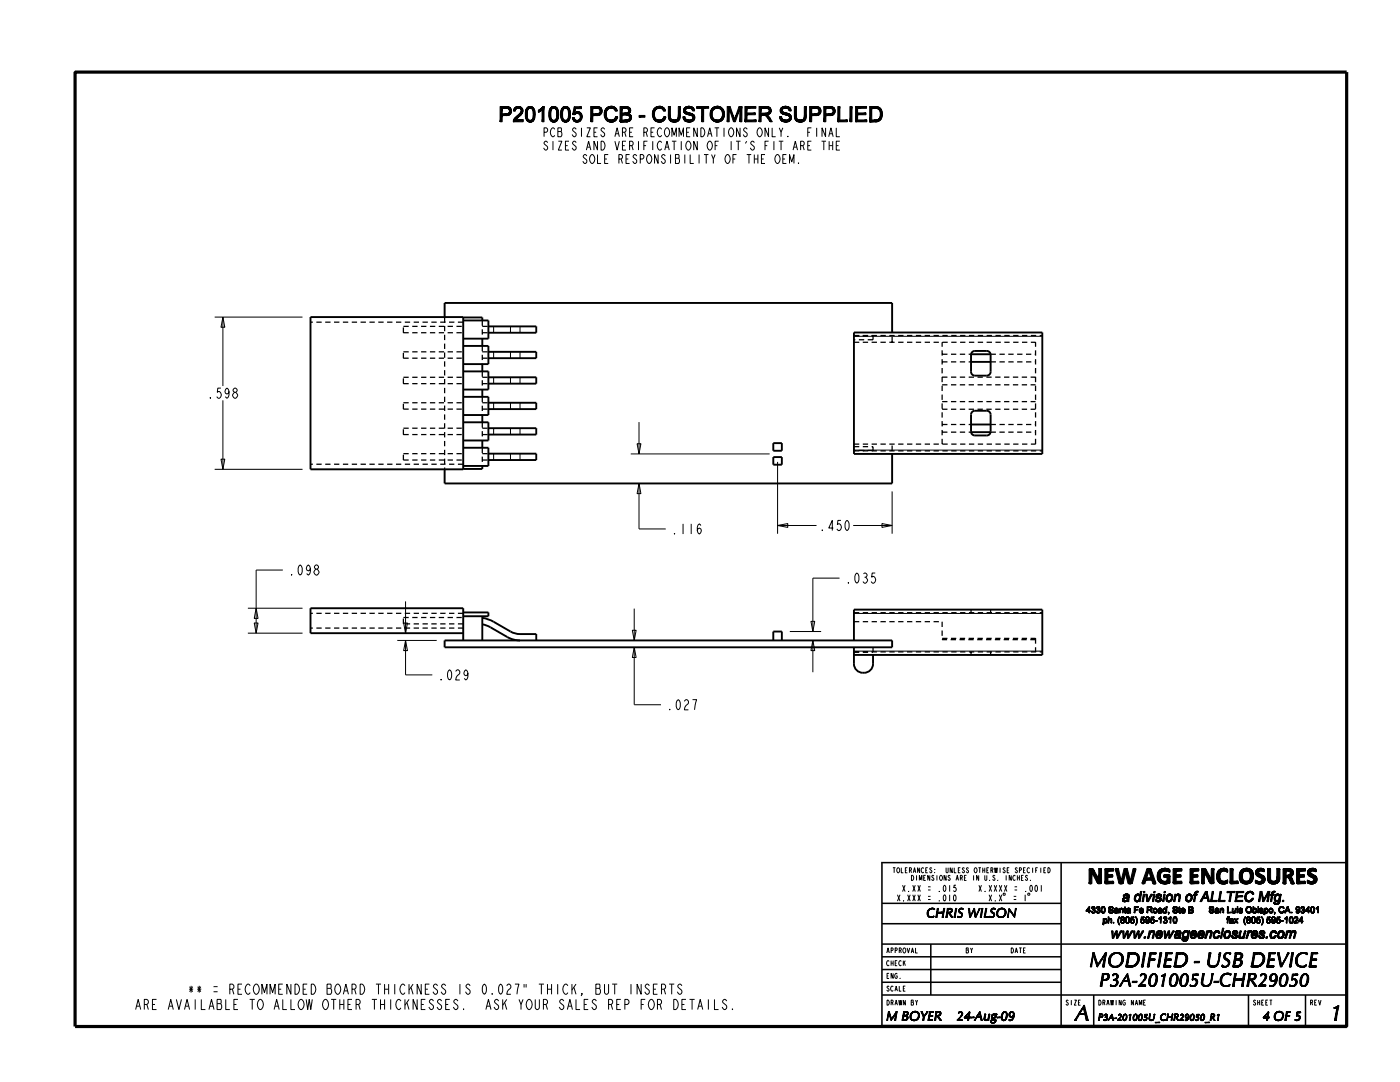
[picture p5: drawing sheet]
<svg xmlns="http://www.w3.org/2000/svg" width="279mm" height="216mm" viewBox="0 0 279 216" stroke-linecap="round" stroke-linejoin="round" font-family="sans-serif">
<g fill="none" stroke="#000" stroke-width=".2">
<path d="M108.6 26.4h.4l.3-.3v-.3l-.3-.3h-.4v1.8M109.3 28.5l-.5-.3-.2 .3 .1 .3a.86 .86 0 0 1 .6 .9l-.5 .3-.3-.5M110.4 28.2v1.8M110.7 25.8l-.3-.3a.95 .95 0 0 0-.6 .9 .95 .95 0 0 0 .6 .9l.3-.3M111.3 25.5h.7v.2v.5l.1 .3v.5l-.1 .3h-.7zM111.3 26.2h.7M111.4 28.2h.7l-.7 1.8h.7M112.8 29.1h.5M113.6 28.2h-.8v1.8h.8M115 25.8l-.5-.3-.2 .3 .1 .3a.86 .86 0 0 1 .6 .9l-.5 .3-.3-.5M115 28.5l-.5-.3-.2 .3 .1 .3a.86 .86 0 0 1 .6 .9l-.5 .3-.3-.5M116 25.5v1.8"/>
<path d="M117 30l.5-1.8 .4 1.8M117.1 25.5h.7l-.7 1.8h.7M117.1 31.1l-.4-.3-.3 .3 .1 .3a.86 .86 0 0 1 .6 .9l-.4 .3-.4-.4M117.2 29.4h.5M117.9 31l.2-.2a.95 .95 0 0 1 .6 .9 .95 .95 0 0 1-.6 .9l-.2-.1a1.16 1.16 0 0 1 0-1.5zM118.5 26.4h.5M119.2 25.5h-.7v1.8h.7M119.2 28.2v1.8l-.7-1.8v1.8M119.2 30.8v1.8h.8M120 28.2a.95 .95 0 0 1 .8 .7 .95 .95 0 0 1-.5 1.1h-.3zM120.7 25.8l-.5-.3-.2 .3v.3a.86 .86 0 0 1 .7 .9l-.5 .3-.3-.5M120.7 31.7h.4"/>
<path d="M121.4 30.8h-.7v1.8h.7M122.7 27.3l.5-1.8 .4 1.8M122.7 28.2l.5 1.8 .4-1.8M122.9 26.7h.5M123.5 31.7h.5l.2-.3v-.3l-.2-.3h-.5v1.8M124 31.7l.2 .9M124.2 26.4h.5l.2-.3v-.3l-.2-.3h-.5v1.8M124.2 29.1h.5M124.7 26.4l.2 .9M124.9 28.2h-.7v1.8h.7M124.9 31.7h.5M125.6 26.4h.5"/>
<path d="M125.6 29.1h.5l.3-.3v-.3l-.3-.3h-.5v1.8M125.6 30.8h-.7v1.8h.7M126.1 29.1l.3 .9M126.4 25.5h-.8v1.8h.8M127.1 31.1l-.5-.3-.2 .3v.3a.86 .86 0 0 1 .7 .9l-.5 .3-.3-.4M127.4 28.2v1.8M127.8 31.7h.4l.3-.3v-.3l-.3-.3h-.4v1.8M128.5 26.4h.4l.3-.3v-.3l-.3-.3h-.4v1.8M128.5 29.1h.4M128.9 26.4l.3 .9M129.2 28.2h-.7v1.8M129.3 31l.2-.2a.95 .95 0 0 1 .6 .9 .95 .95 0 0 1-.6 .9l-.2-.1a1.16 1.16 0 0 1 0-1.5z"/>
<path d="M129.9 26.4h.5M130.3 28.2v1.8M130.6 25.5h-.7v1.8h.7M131.3 30.8v1.8l-.7-1.8v1.8M132 25.8l-.2-.3a.95 .95 0 0 0-.6 .9 .95 .95 0 0 0 .6 .9l.2-.3M132 28.5l-.2-.3a.95 .95 0 0 0-.6 .9 .95 .95 0 0 0 .6 .9l.2-.3M132.7 30l.4-1.8 .5 1.8M132.8 31.1l-.5-.3-.3 .3 .1 .3a.86 .86 0 0 1 .7 .9l-.5 .3-.3-.4M132.8 25.7l.2-.2a.95 .95 0 0 1 .6 .9 .95 .95 0 0 1-.6 .9l-.2-.2a1.16 1.16 0 0 1 0-1.4zM132.8 29.4h.6M133.8 30.8v1.8M134.1 27.3v-1.8l.4 1.5 .5-1.5v1.8"/>
<path d="M134.1 28.2h.9M134.5 28.2v1.8M134.8 30.8h.6l.1 .2-.1 .6 .2 .3v.4l-.2 .3h-.6zM134.8 31.6h.6M135.5 27.3v-1.8l.5 1.5 .4-1.5v1.8M136 28.2v1.8M136.7 30.8v1.8M137 26.4h.5M137.1 28.3l.2-.1a.95 .95 0 0 1 .6 .9 .95 .95 0 0 1-.6 .9l-.2-.2a1.16 1.16 0 0 1 0-1.5zM137.7 25.5h-.7v1.8h.7M137.7 30.8v1.8h.7M139.2 25.5v1.8l-.8-1.8v1.8"/>
<path d="M139.2 28.2v1.8l-.8-1.8v1.8M139.5 30.8v1.8M139.9 25.5a.95 .95 0 0 1 .8 .8 .95 .95 0 0 1-.5 1h-.3zM140.5 30.8h.9M140.9 30.8v1.8M141.2 27.3l.4-1.8 .5 1.8M141.4 26.7h.5M141.4 28.3l.2-.1a.95 .95 0 0 1 .6 .9 .95 .95 0 0 1-.6 .9l-.2-.2a1.16 1.16 0 0 1 0-1.5zM142 30.8l.4 .9v.9M142.6 25.5h.9M142.7 29.1h.5M142.7 30.8l-.3 .9"/>
<path d="M143.1 25.5v1.8M143.4 28.2h-.7v1.8M144.5 25.5v1.8M144.9 31l.2-.2a.95 .95 0 0 1 .6 .9 .95 .95 0 0 1-.6 .9l-.2-.1a1.16 1.16 0 0 1 0-1.5zM145.6 25.7l.2-.2a.95 .95 0 0 1 .7 .9 .95 .95 0 0 1-.7 .9l-.2-.2a1.16 1.16 0 0 1 0-1.4zM145.9 28.2v1.8M146.3 31.7h.4M146.9 28.2h.9M147 30.8h-.7v1.8M147.3 28.2v1.8M147.7 25.5v1.8l-.7-1.8v1.8M149 28.2l-.2 .4"/>
<path d="M149 30.8h.9M149.1 25.8l-.4-.3-.3 .3 .1 .3a.86 .86 0 0 1 .6 .9l-.4 .3-.4-.5M149.5 30.8v1.8M150.5 28.5l-.4-.3-.3 .3 .1 .3a.86 .86 0 0 1 .6 .9l-.4 .3-.4-.5M150.5 31.7h.8M150.5 30.8v1.8M151.3 30.8v1.8M151.3 25.7l.2-.2a.95 .95 0 0 1 .6 .9 .95 .95 0 0 1-.6 .9l-.2-.2a1.16 1.16 0 0 1 0-1.4zM152 31.7h.4M152.7 29.1h.4M152.7 30.8h-.7v1.8h.7M153.4 25.5v1.8l-.7-1.8v1.8"/>
<path d="M153.4 28.2h-.7v1.8M154.1 25.5v1.8h.7M154.5 28.2v1.8M154.9 31l.2-.2a.95 .95 0 0 1 .6 .9 .95 .95 0 0 1-.6 .9l-.2-.1a1.16 1.16 0 0 1 0-1.5zM155.4 28.2h.9M155.5 25.5l.4 .9v.9M155.9 28.2v1.8M156.2 25.5l-.3 .9M156.2 31.7h.5M156.9 30.8h-.7v1.8h.7M157.2 27.1l.1 .2zM157.6 32.6v-1.8l.4 1.5 .5-1.5v1.8"/>
<path d="M158.3 30l.4-1.8 .5 1.8M158.5 29.4h.5M159.3 32.5l.1 .1zM159.8 29.1h.4l.3-.3v-.3l-.3-.3h-.4v1.8M160.2 29.1l.3 .9M161.2 26.4h.5M161.2 29.1h.5M161.9 25.5h-.7v1.8M161.9 28.2h-.7v1.8h.7M163 25.5v1.8M164 28.2h.9M164.4 28.2v1.8"/>
<path d="M164.8 25.5v1.8l-.7-1.8v1.8M165.4 27.3l.4-1.8 .5 1.8M165.5 29.1h.7M165.5 28.2v1.8M165.6 26.7h.5M166.2 28.2v1.8M166.9 25.5v1.8h.7M166.9 29.1h.4M167.6 28.2h-.7v1.8h.7M41.9 79.3l.1 .2zM42.8 63.3h17.6M44.1 77.4h-.6l-.1 .9 .2-.2a.68 .68 0 0 1 .6 .7 .68 .68 0 0 1-.6 .7l-.3-.4"/>
<path d="M44.5 63.3l.4 2h-.8zM44.5 63.3v13.7M44.5 79.9v13.7M45.7 78.1l-.1 .4-.3 .1-.3-.1a.79 .79 0 0 1 .3-1.1 1.37 1.37 0 0 1 0 2.1l-.3-.4M46.6 78.5l.4-.2 .4 .5-.4 .7-.4-.2-.2-.3zM46.8 78.3l-.3-.3a.46 .46 0 0 1 .5-.6l.3 .4-.3 .5M98.5 65.1v1.3M98.5 70.2v1.3M98.5 75.3v1.3M101.9 65.1v1.3M101.9 70.2v1.3M101.9 75.3v1.3"/>
<path d="M103.8 65.1v1.3M103.8 70.2v1.3M103.8 75.3v1.3M170.4 67.1h37.6M42.8 93.6h17.6M44.1 91.6h.8l-.4 2zM98.5 80.4v1.2M98.5 85.4v1.3M98.5 90.5v1.3M101.9 80.4v1.2M101.9 85.4v1.3M101.9 90.5v1.3"/>
<path d="M103.8 80.4v1.2M103.8 85.4v1.3M103.8 90.5v1.3M125.9 90.6h27.7M127.1 88.5h.8l-.4 2.1zM127.5 96.5l.4 2h-.8zM127.5 96.5v9h5.4M127.5 84.2v6.4M155.2 92.2v14.3M170.4 89.8h37.6M178 98.1v8.4M56.5 113.7h-5.4v12.6"/>
<path d="M58.2 114.6l.1 .2zM59.7 112.9l.2-.2a1.37 1.37 0 0 1 0 2.1 1.44 1.44 0 0 1-.2-1.9zM61.9 113.4l-.1 .3-.3 .2-.3-.2a.79 .79 0 0 1 .3-1 1.37 1.37 0 0 1 0 2.1l-.3-.4M62.9 113.7l.2-.1a.59 .59 0 0 1 .6 .6 .59 .59 0 0 1-.6 .6l-.2-.2a.53 .53 0 0 1 0-.9zM63.1 113.6l-.3-.4a.46 .46 0 0 1 .5-.5l.3 .4-.3 .5M80.9 120v6.3M134.6 106.4l.1 .2zM136.3 104.5v2.1M137.9 104.5v2.1M139.9 104.9l-.3-.4a1.37 1.37 0 0 0 0 2.1 .67 .67 0 0 0 0-1.2l-.3 .1-.1 .4M155.2 104.9l2-.4v.7zM155.2 104.9h7.8"/>
<path d="M164.1 105.7l.1 .2zM166.3 105.4h-.9l.7-1.6v2.1M167.6 115.4h-5.4v10.6M167.8 103.8h-.6l-.1 .9 .2-.2a.68 .68 0 0 1 .6 .7 .68 .68 0 0 1-.6 .7l-.3-.4M168.8 104l.3-.2a1.37 1.37 0 0 1 0 2.1 1.44 1.44 0 0 1-.3-1.9zM169.3 116.2l.1 .2zM170.3 104.9h7.7M170.8 114.5l.2-.2a1.37 1.37 0 0 1 0 2.1 1.44 1.44 0 0 1-.2-1.9zM172.3 114.5l.2-.2a.46 .46 0 0 1 .5 .5l-.3 .4a.61 .61 0 0 1 .4 .7 .61 .61 0 0 1-.6 .5l-.3-.4M172.5 115.2h.2M174.7 114.3h-.6l-.1 .9 .2-.2a.68 .68 0 0 1 .6 .7 .68 .68 0 0 1-.6 .7l-.3-.4M176 104.5l2 .4-2 .3z"/>
<path d="M49.5 126.3h10.9M49.5 121.4h10.9M50.7 124.3h.8l-.4 2zM51.1 121.4l.4 2h-.8zM79.3 127.8h7.8M80.6 124.3h.7l-.4 2zM80.9 127.8v6.9h5.4M80.9 127.8l.4 2h-.7zM88 135.5l.1 .2zM89.5 133.8l.2-.1a1.37 1.37 0 0 1 0 2 1.44 1.44 0 0 1-.2-1.9zM90.9 134l.3-.3h.3l.3 .3a.79 .79 0 0 1-.6 .8l-.3 .9h.9M93.4 134.3l-.1 .4-.3 .1-.3-.1a.79 .79 0 0 1 .3-1 1.37 1.37 0 0 1 0 2l-.3-.4"/>
<path d="M126.2 125.8h.8l-.4 2zM126.6 129.2v11.4h5.3M126.6 121.4v6.4M126.6 129.2l.4 2h-.8zM135.2 139.8l.2-.2a1.37 1.37 0 0 1 0 2 1.44 1.44 0 0 1-.2-1.8zM136.6 139.9l.3-.3h.2l.3 .3v.4a1.86 1.86 0 0 0-.8 1.3h.8M138.2 139.6h.8l-.4 2M157.6 126h6.3M161.8 124h.8l-.4 2zM162.2 127.8v6.3M162.2 127.8l.4 2h-.8zM170.4 129.9h37.6"/>
<path d="M170.4 122.4h37.6M133.6 141.5l.1 .1zM178.2 173.1h.5M178.4 173.1v1.1M179.1 178.5l.5 1.3M179.1 173.2l.1-.1a.54 .54 0 0 1 .4 .5 .54 .54 0 0 1-.4 .6l-.2-.6zM179.6 178.5l-.5 1.3M179.9 173.1v1.1h.4M180.1 176.6l.5 1.3M180.3 179.7l.1 .1zM180.6 176.6l-.5 1.3M180.7 173.6h.2"/>
<path d="M181.1 173.1h-.4v1.1h.4M181.1 178.5l.5 1.3M181.3 177.8l.1 .1zM181.5 173.6l.4-.1-.1-.4h-.3v1.1M181.6 178.5l-.5 1.3M181.8 173.6l.1 .6M181.9 174.7a.51 .51 0 0 1 .5 .5 .51 .51 0 0 1-.5 .5zM182.2 176.6l.5 1.3M182.2 178.5l.5 1.3M182.3 174.2l.2-1.1 .3 1.1M182.4 173.8h.3M182.7 176.6l-.5 1.3"/>
<path d="M182.7 178.5l-.5 1.3M182.9 174.7v1M183.2 176.6l.5 1.3M183.2 178.5l.5 1.3M183.5 175.7v-1l.2 .8 .3-.8v1M183.5 173.1v1.1l-.4-1.1v1.1M183.7 176.6l-.5 1.3M183.7 178.5l-.5 1.3M184.3 173.3l-.1-.2a.54 .54 0 0 0-.4 .5 .54 .54 0 0 0 .4 .6l.1-.2M184.3 175.2h.3M184.7 174.7h-.4v1h.4M184.7 173.6h.3"/>
<path d="M185.2 173.1h-.5v1.1h.5M185.2 177.6h.5M185.2 176.9h.5M185.2 179.5h.5M185.2 178.9h.5M185.6 174.7v1l-.4-1v1M186 173.3l-.3-.2-.1 .3a.41 .41 0 0 1 .3 .3 .41 .41 0 0 1-.2 .5l-.2-.3M186.4 174.8l-.2-.1-.2 .1 .4 .5-.1 .3-.2 .1-.2-.3M186.6 174.2h.1M186.6 173.5h.1M187 174.7v1M187.4 177.8l.1 .1z"/>
<path d="M187.4 179.7l.1 .1zM187.6 174.7h.1a.54 .54 0 0 1 .4 .5 .54 .54 0 0 1-.4 .5l-.2-.5zM188.4 176.7l.1-.1 .3 .5-.1 .6-.2 .2-.2-.4zM188.4 178.6l.1-.1 .3 .5-.1 .6-.2 .2-.2-.4zM188.8 174.7v1l-.4-1v1M188.8 173.1v.9l.2 .2 .2-.2v-.9M189.5 176.6v1.3M189.5 178.5v1.3M189.6 174.8l-.2-.1a.41 .41 0 0 0 .2 .6l-.1 .4-.3-.3M190 173.1v1.1l-.4-1.1v1.1M190.4 178.6l.1-.1 .2 .1 .1 .4v.4l-.3 .4-.2-.4zM190.4 173.1v1.1h.4"/>
<path d="M190.8 176.6h-.4l-.1 .6 .2-.1a.43 .43 0 0 1 .4 .4 .43 .43 0 0 1-.4 .4l-.2-.2M190.8 175.7l.2-1 .3 1M190.9 175.3h.3M191.3 173.6h.2M191.7 175.2l.4-.2-.2-.3h-.2v1M191.7 173.1h-.4v1.1h.4M191.9 175.2l.2 .5M192.5 175.2h.2M192.5 173.3l-.2-.2-.2 .2 .4 .5-.1 .3-.2 .1-.2-.3M192.9 174.7h-.4v1h.4M193.3 173.3l-.3-.2-.1 .3a.41 .41 0 0 1 .3 .3 .41 .41 0 0 1-.2 .5l-.2-.3M194.3 174.7v1"/>
<path d="M194.6 173.2l.1-.1a.54 .54 0 0 1 .3 .5 .54 .54 0 0 1-.3 .6l-.3-.6zM195.3 173.1h.5M195.3 174.7v1l-.4-1v1M195.4 176.6l.5 1.3M195.5 173.1v1.1M195.9 176.6l-.5 1.3M196.1 173.6h.4M196.1 173.1v1.1M196.5 173.1v1.1M196.5 174.7v.8l.2 .2 .2-.2v-.8M196.6 177.8v.1zM196.9 173.6h.3"/>
<path d="M197.3 173.1h-.4v1.1h.4M197.4 176.6l.5 1.3M197.4 178.5l.5 1.3M197.5 175.7h.1M197.8 173.6l.4-.1-.2-.4h-.2v1.1M197.9 176.6l-.5 1.3M197.9 178.5l-.5 1.3M198 173.6l.2 .6M198.4 176.6l.5 1.3M198.5 173.1l.1 1.1 .2-1.1 .1 1.1 .2-1.1M198.6 174.8l-.2-.1-.2 .1 .4 .5-.1 .3-.2 .1-.2-.3M198.6 179.7l.1 .1z"/>
<path d="M198.9 176.6l-.5 1.3M199.2 175.7h.1M199.4 176.6l.5 1.3M199.4 178.5l.5 1.3M199.6 173.1v1.1M199.9 176.6l-.5 1.3M199.9 178.5l-.5 1.3M200.3 178.2l.3 .1-.1 .3-.3-.1zM200.4 176.6l.6 1.3M200.6 173.3l-.3-.2-.1 .3a.41 .41 0 0 1 .3 .3 .41 .41 0 0 1-.2 .5l-.2-.3M200.8 174.7v1M201 176.6l-.6 1.3"/>
<path d="M201 173.6h.3M201.4 173.1h-.4v1.1h.4M201.8 174.7v1l-.4-1v1M202.3 179.5h.5M202.3 178.9h.5M202.5 177.6h.5M202.5 176.9h.5M202.6 174.8l-.1-.1a.54 .54 0 0 0-.4 .5 .54 .54 0 0 0 .4 .5l.1-.2M203 175.2h.4M203 174.7v1M203 173.3l-.2-.2a.41 .41 0 0 0-.1 .5 .41 .41 0 0 0 .3 .2l-.1 .4-.3-.3M203.4 174.7v1"/>
<path d="M203.4 173.6l.4-.1-.1-.4h-.3v1.1M203.8 175.2h.3M204.3 174.7h-.5v1h.5M204.3 173.6h.2M204.6 178.5v1.3M204.7 173.1h-.4v1.1h.4M204.7 177.8l.1 .1zM205.1 174.8l-.3-.1-.1 .2a.41 .41 0 0 1 .3 .3 .41 .41 0 0 1-.2 .5l-.2-.3M205.2 178.2l.3 .1-.1 .3-.3-.1zM205.5 173.3l-.2-.2a.54 .54 0 0 0-.3 .5 .54 .54 0 0 0 .3 .6l.2-.2M205.7 175.7h.1M205.7 176.7l.1-.1 .2 .5v.6l-.2 .2-.3-.4z"/>
<path d="M206.1 173.1v1.1M206.7 176.7l.1-.1 .1 .1 .1 .4v.4l-.2 .4-.3-.4zM206.7 173.6h.2M207.1 173.1h-.4v1.1M207.7 173.1v1.1M207.8 176.6v1.3M208.3 173.6h.3M208.7 173.1h-.4v1.1h.4M209.1 173.1a.51 .51 0 0 1 .5 .5 .51 .51 0 0 1-.5 .6zM31.2 199.4h-.8v2h.8M35.2 199.4l.5 2 .5-2M37.7 197.4h.8"/>
<path d="M37.8 196.9l.6 1M38.1 196.7v1.4M38.4 196.9l-.6 1M39 199.4v2M39.4 197.4h.8M39.5 196.9l.6 1M39.8 196.7v1.4M40.1 196.9l-.6 1M40.2 199.4v2h.8M42.6 197.9h.8M42.6 196.9h.8M43.3 199.4h.7l.1 .2-.1 .7 .2 .3v.5l-.2 .3h-.7z"/>
<path d="M45.1 199.4v2h.8M45.9 197.4h.5l.3-.4v-.3l-.3-.3h-.5v2M46.4 197.4l.3 1M47.5 197.4h.5M47.5 199.4h-.8v2h.8M48.3 196.4h-.8v2h.8M49.8 199.4h1M49.9 196.7l-.3-.3a1.08 1.08 0 0 0-.7 1 1.08 1.08 0 0 0 .7 1l.3-.3M50.3 199.4v2M50.8 196.5l.2-.1a1.08 1.08 0 0 1 .8 1 1.08 1.08 0 0 1-.8 1 1.28 1.28 0 0 1-.2-1.9zM51.7 199.6l.2-.2a1.08 1.08 0 0 1 .7 1 1.08 1.08 0 0 1-.7 1 1.28 1.28 0 0 1-.2-1.8zM52.3 198.4v-2l.5 1.7 .5-1.7v2"/>
<path d="M53.9 198.4v-2l.5 1.7 .5-1.7v2M55.6 197.4h.5M56.4 196.4h-.8v2h.8M56.4 199.4v2h.8M58.1 196.4v2l-.9-2v2M58.1 199.4v2h.8M58.9 196.4h.4a1.27 1.27 0 0 1 0 2h-.4zM59.8 199.6l.2-.2a1.08 1.08 0 0 1 .7 1 1.08 1.08 0 0 1-.7 1 1.28 1.28 0 0 1-.2-1.8zM60.5 197.4h.5M61.1 199.4l.3 2 .3-2 .3 2 .3-2M61.3 196.4h-.8v2h.8M62.1 196.4h.4a1.27 1.27 0 0 1 0 2h-.4z"/>
<path d="M64.7 199.6l.2-.2a1.08 1.08 0 0 1 .7 1 1.08 1.08 0 0 1-.7 1 1.28 1.28 0 0 1-.2-1.8zM65.3 196.4h.7l.1 .1-.1 .7 .2 .4v.5l-.2 .3h-.7zM65.3 197.2h.7M66.1 199.4h1M66.6 199.4v2M67.1 196.5l.2-.1a1.08 1.08 0 0 1 .7 1 1.08 1.08 0 0 1-.7 1 1.28 1.28 0 0 1-.2-1.9zM67.8 199.4v2M68.5 198.4l.5-2 .5 2M68.6 199.4v2M68.7 197.7h.6M70.2 197.4h.6l.3-.4v-.3l-.3-.3h-.6v2M70.2 199.4h-.8v2h.8"/>
<path d="M70.8 197.4l.3 1M71.9 196.4h.4a1.27 1.27 0 0 1 0 2h-.4zM74.2 199.4h1M74.7 199.4v2M75 196.4h1M75.5 196.4v2M75.9 199.4v2M76.8 197.4h.8M76.8 196.4v2M76.8 199.4v2M77.6 196.4v2M78 199.4v2"/>
<path d="M78.8 196.4v2M80 199.8l-.3-.4a1.08 1.08 0 0 0-.7 1 1.08 1.08 0 0 0 .7 1l.3-.3M80.8 196.7l-.3-.3a1.08 1.08 0 0 0-.7 1 1.08 1.08 0 0 0 .7 1l.3-.3M80.8 199.4v2M81.6 196.4v2M81.6 199.4l-.8 1.2M82 197l.4 1.4M82.4 196.4l-.8 1.2M83.3 199.4v2l-.9-2v2M84.1 196.4v2l-.8-2v2M84.9 197.4h.5M84.9 199.4h-.8v2h.8"/>
<path d="M85.7 196.4h-.8v2h.8M86.5 199.8l-.3-.4a.46 .46 0 0 0-.5 .5l.7 .7 .1 .5-.3 .3h-.2l-.4-.5M87.3 196.7l-.3-.3a.46 .46 0 0 0-.5 .5l.7 .7 .1 .5-.3 .3h-.2l-.4-.5M88.1 199.8l-.3-.4a.46 .46 0 0 0-.5 .5l.7 .7 .1 .5-.3 .3h-.2l-.4-.5M88.9 196.7l-.3-.3a.46 .46 0 0 0-.5 .5l.7 .7 .1 .5-.3 .3h-.2l-.4-.5M89.8 199.4h-.9v2h.9M91.4 199.8l-.3-.4a.46 .46 0 0 0-.5 .5l.7 .7 .1 .5-.3 .3h-.2l-.4-.5M91.8 196.4v2M93.8 196.7l-.3-.3a.46 .46 0 0 0-.5 .5l.7 .7 .1 .5-.3 .3h-.2l-.4-.5M96.5 196.5l.2-.1a1.37 1.37 0 0 1 0 2 1.44 1.44 0 0 1-.2-1.9zM98.2 198.2l.1 .2zM99.5 199.8l-.3-.4a.46 .46 0 0 0-.5 .5l.7 .7 .1 .5-.3 .3h-.2l-.4-.5"/>
<path d="M99.7 196.5l.2-.1a1.37 1.37 0 0 1 0 2 1.44 1.44 0 0 1-.2-1.9zM100.3 199.4v2M101.1 196.7l.3-.3h.2l.3 .3v.3a1.86 1.86 0 0 0-.8 1.4h.8M101.1 199.4l-.8 1.2M102.8 196.4h.8l-.4 2M103.6 199.4l.4 1v1M104.4 199.4l-.4 1M104.6 196.4v.6M105 196.4v.6M105.3 199.6l.2-.2a1.08 1.08 0 0 1 .7 1 1.08 1.08 0 0 1-.7 1 1.28 1.28 0 0 1-.2-1.8zM106.8 199.4v1.7l.3 .3h.2l.3-.3v-1.7M107.5 196.4h1.1"/>
<path d="M108 196.4v2M109.3 197.4h.8M109.3 196.4v2M110.1 196.4v2M111.3 196.4v2M112.5 199.8l-.3-.4a.46 .46 0 0 0-.5 .5l.7 .7 .1 .5-.3 .3h-.2l-.4-.5M113.3 196.7l-.3-.3a1.08 1.08 0 0 0-.7 1 1.08 1.08 0 0 0 .7 1l.3-.3M114.1 196.4v2M114.5 197l.5 1.4M115 199.4v2h.8M115 196.4l-.9 1.2M116.2 198.4l-.1-.2 .1 .2-.2 .3"/>
<path d="M117.4 199.4h-.8v2h.8M118.9 196.4h.7l.1 .1-.1 .7 .2 .4v.5l-.2 .3h-.7zM118.9 197.2h.7M119 199.8l-.3-.4a.46 .46 0 0 0-.5 .5l.7 .7 .1 .5-.3 .3h-.2l-.4-.5M120.6 196.4v1.7l.3 .3h.3l.3-.3v-1.7M122.2 196.4h1M122.7 196.4v2M123.9 199.4h-.8v2h.8M125.9 196.4v2M128 196.4v2l-.9-2v2M128.8 199.4h-.8v2M129.6 196.7l-.3-.3a.46 .46 0 0 0-.5 .5l.7 .7 .1 .5-.3 .3h-.2l-.4-.5"/>
<path d="M129.7 199.6l.2-.2a1.08 1.08 0 0 1 .7 1 1.08 1.08 0 0 1-.7 1l-.2-.1a1.33 1.33 0 0 1 0-1.7zM130.4 197.4h.5M131.2 196.4h-.8v2h.8M132 197.4h.5l.3-.4v-.3l-.3-.3h-.5v2M132.5 197.4l.3 1M133.5 196.4h1.1M134.1 196.4v2M134.5 199.4a1.02 1.02 0 0 1 .9 .6 1.02 1.02 0 0 1-.2 1.1l-.3 .3h-.4zM136.1 196.7l-.3-.3a.46 .46 0 0 0-.5 .5l.7 .7 .1 .5-.3 .3h-.2l-.4-.5M136.9 199.4h-.8v2h.8M137.6 199.4h1M138.1 199.4v2"/>
<path d="M141.4 199.4v2M142.6 199.4v2h.8M145 199.8l-.3-.4a.46 .46 0 0 0-.5 .5l.7 .7 .1 .5-.3 .3h-.2l-.4-.5M177 190.2l.2-1.1 .3 1.1M177 199.6a.51 .51 0 0 1 .5 .5 .51 .51 0 0 1-.5 .5zM177 194.7h.3M177.1 189.8h.3M177.4 196.9l-.1-.1-.3 .1 .4 .5v.3l-.2 .1-.2-.3M177.4 191.9l-.1-.2a.54 .54 0 0 0-.4 .5 .54 .54 0 0 0 .4 .5l.1-.2M177.4 194.2h-.4v1h.4M177.8 189.6l.4-.1-.1-.4h-.3v1.1M177.8 191.7v1"/>
<path d="M177.8 192.2h.4M178.2 194.2v1l-.4-1v1M178.2 196.9l-.1-.1a.54 .54 0 0 0-.4 .5 .54 .54 0 0 0 .4 .5l.1-.2M178.2 191.7v1M178.6 197.8l.3-1 .2 1M178.7 189.6l.4-.1-.2-.4h-.2v1.1M178.7 192.2h.2M178.7 197.4h.3M179.1 191.7h-.4v1h.4M179.1 194.4l-.2-.2a.54 .54 0 0 0-.4 .5 .54 .54 0 0 0 .4 .5l.2-.5h-.2M179.4 199.6l.1 1 .2-1 .1 1 .2-1M179.5 189.6l.4-.1-.2-.4h-.2v1.1"/>
<path d="M179.5 196.8v1h.4M179.7 195.2h.1M179.7 189.6l.2 .6M179.9 191.9l-.2-.2a.53 .53 0 0 0-.4 .5 .53 .53 0 0 0 .4 .5l.2-.2M180.3 191.7v1M180.3 197.3h.2M180.3 189.2l.1-.1a.54 .54 0 0 1 .4 .5 .54 .54 0 0 1-.4 .6l-.2-.6zM180.5 192l.2 .7M180.7 199.6v1l-.4-1v1M180.7 191.7l-.4 .6M180.7 196.8h-.4v1h.4M181 189.1l.3 1.1 .2-1.1"/>
<path d="M181.9 199.6h.4l-.1 1h-.3zM181.9 200h.3M181.9 190.2l.2-1.1 .3 1.1M182 189.8h.3M182.7 199.6l.2 1M182.7 189.1v1.1h.4M183.1 199.6l-.2 .5M192.8 189.1l.4 .1v1h-.4zM192.8 189.6h.4M193.7 189.1l.2 1.1M194.1 189.1l-.2 .5M201.8 189.1a.51 .51 0 0 1 .5 .5 .51 .51 0 0 1-.5 .6z"/>
<path d="M202.6 190.2l.2-1.1 .3 1.1M202.7 189.8h.3M203.4 189.1h.5M203.6 189.1v1.1M204.3 189.6h.2M204.7 189.1h-.4v1.1h.4M213.2 199.7l-.2-.1-.2 .1 .4 .5-.1 .3-.2 .1-.2-.3M213.8 199.6v1M214.4 199.6h.4l-.4 1h.4M215.6 199.6h-.4v1h.4M219.3 199.6a.51 .51 0 0 1 .4 .5 .51 .51 0 0 1-.4 .5zM221.6 199.6l.2 1 .1-1 .2 1 .1-1"/>
<path d="M222.7 199.6v1M223.8 199.6v1l-.4-1v1M224.6 199.7l-.2-.1a.54 .54 0 0 0-.3 .5 .54 .54 0 0 0 .3 .5l.2-.5h-.2M226.2 199.6v1l-.4-1v1M228.6 199.6h-.4v1h.4M250.6 199.7l-.3-.1a.41 .41 0 0 0-.1 .4 .41 .41 0 0 0 .4 .2l-.2 .4-.3-.3M251 199.6v1M251.4 199.6v1M252.2 199.6h-.4v1h.4M253 199.6h-.4v1h.4M253.4 199.6h.5M253.6 199.6v1"/>
<path d="M262.8 199.6h-.4v1h.4M263.1 199.6l.3 1 .2-1M27.1 201.4l.5-2 .5 2M27.3 200.8h.6M28.8 200.4h.5l.3-.3v-.3l-.3-.4h-.5v2M29.3 200.4l.3 1M30.4 200.4h.5M33.6 201.4l.5-2 .5 2M33.8 200.8h.6M36.8 201.4l.5-2 .5 2M37 200.8h.6M41.7 201.4l.5-2 .5 2"/>
<path d="M41.9 200.8h.6M43.3 200.3h.7M46.7 200.4h.5M54.7 201.4l.5-2 .5 2M54.9 200.8h.6M67.8 200.4h.8M69.4 200.4h.5M71.1 200.4h.5l.3-.3v-.3l-.3-.4h-.5v2M71.6 200.4l.3 1M75.9 200.4h.9M81.2 200.1l.4 1.3M84.1 200.4h.5"/>
<path d="M88.9 200.4h.6M92.5 201.3l.1 .1zM97 201.4l.5-2 .5 2M97.2 200.8h.6M100.7 200.1l.4 1.3M108.5 200.4h.5l.3-.3v-.3l-.3-.4h-.5v2M109 200.4l.3 1M113.2 201.4l.5-2 .5 2M113.4 200.8h.6M116.6 200.4h.5M121.5 200.4h.5l.3-.3v-.3l-.3-.4h-.5v2M122 200.4l.3 1"/>
<path d="M123.1 200.4h.5M124.7 200.4h.5l.3-.3v-.3l-.3-.4h-.5v2M128 200.4h.5M131.2 200.4h.5l.3-.3v-.3l-.3-.4h-.5v2M131.7 200.4l.3 1M136.1 200.4h.5M139.2 201.4l.5-2 .6 2M139.4 200.8h.6M146.1 201.3l.1 .1zM177.8 200.1l.4-.2-.1-.3h-.3v1M178.1 200.1l.1 .5M178.6 200.6l.3-1 .2 1"/>
<path d="M178.7 200.2h.3M215.2 200.1h.3M220.1 200.1l.4-.2-.1-.3h-.3v1M220.4 200.1l.1 .5M220.9 200.6l.2-1 .3 1M221 200.2h.3M226.6 200.6l.2-1 .3 1M226.7 200.2h.3M227.4 200.6v-1l.2 .8 .3-.8v1M228.2 200.1h.3M251 200.1h.4M251.8 200.1h.3"/>
<path d="M252.6 200.1h.3M261.6 200.1l.4-.2-.2-.3h-.2v1M261.8 200.1l.2 .5M262.4 200.1h.2"/>
</g>
<g fill="none" stroke="#000" stroke-width=".3">
<path d="M175.9 172.1h92.9M176 172.1v32.5M211.8 172.1v32.5M268.7 172.1v32.5M176 198.5h92.7M176 196h35.8M176 190.9h35.8M176 188.4h92.7M176 180.3h35.8M176 193.5h35.8M176 184.3h35.8M185.8 188.4v10.1"/>
<path d="M218.3 198.5v6.1M249.2 198.5v6.1M260.5 198.5v6.1M175.9 204.6h92.9"/>
</g>
<g fill="#000" stroke="#000" stroke-width=".2">
<path d="M99.8 21.3h1.1l-.7 .3zM100.2 23.1v1.2h-.4zM100.2 22.7h.8l-.8 .4zM100.2 22.7l-.4 1.6zM100.2 21.6v1.1l-.4 1.6zM99.8 21.3l.4 .3-.4 2.7zM100.2 21.6l.9-.3zM100.2 21.6h1.7zM100.2 23.1l1.2-.1zM100.2 23.1l.9-.4zM100.2 21.6l1-.3zM101 21.6h.9z"/>
<path d="M101 23.1l.4-.1zM101.1 23.1l.3-.1zM101.1 22.7h.9zM101.1 22.7h.9l-.2 .1zM100.2 23.1l.9-.4 .7 .1zM101.1 21.6h.8zM100.2 21.6l1.1-.3zM101.2 21.6h.7zM101.3 21.6h.6zM100.2 21.6l1.2-.3zM100.2 21.6l1.3-.3zM101.3 21.7l.6-.1z"/>
<path d="M101.4 22.6l.6-.1zM101.4 22.6l.6-.1v.2zM101.4 21.7l.5-.1zM101.5 21.7h.5zM100.2 21.6l1.4-.3zM100.2 23.1l1.3-.1zM101.5 21.8h.5zM101.6 22.4l.5-.1-.5 .2zM101.6 22.5l.5-.2-.1 .2zM100.2 23.1l1.4-.1zM100.2 21.6l1.5-.2zM101.6 21.8h.4z"/>
<path d="M101.6 21.9l.4-.1 .1 .1zM101.6 22l.5-.1v.1zM101.7 22.1h.4zM101.7 22.2l.4-.1-.4 .2zM101.7 22.3l.4-.2v.2zM100.2 21.6l1.6-.2zM100.2 23.1l1.5-.2zM100.2 21.6l1.6-.1zM100.2 23.1l1.6-.2zM100.2 23.1l1.6-.3zM101.3 22.7h.7zM101.5 22.6l.5-.1z"/>
<path d="M101.6 21.9h.5zM101.6 22h.5zM101.7 22.3h.4zM102.5 24.1l1.9-.2-2 .3zM102.4 24.2l2-.3-2 .4zM102.4 24.3l2-.4v.4zM102.5 22.1l.4-.1v.2zM102.5 22l.4-.1v.1zM102.5 23.8l.6-.1zM102.6 21.8l.4-.1zM102.7 21.6h.6zM102.7 23.6h.5z"/>
<path d="M102.8 21.5l1.2-.1 .1 .1zM102.8 23.5h.6zM102.5 22h.4l-.4 .1zM102.9 23.4h.6l-.1 .1zM102.9 21.4h1.1zM102.5 24.1l.4-.2h1.5zM102.5 22l.4-.2zM102.6 21.8h.3l-.4 .2zM102.5 24.1l.5-.3zM102.5 23.8h.5l-.5 .3zM103 23.3l.7-.1-.2 .2zM103.1 21.3h.7z"/>
<path d="M102.6 21.8l.5-.1zM103.2 23.2l.7-.1-.2 .1zM102.5 23.8l.7-.1zM102.7 23.6l.5 .1-.7 .1zM102.6 21.8l.6-.2zM102.7 21.6h.5l-.6 .2zM103.2 21.3h.4zM103.4 23l.6-.1-.7 .2zM103.3 23.1l.7-.2-.1 .2zM102.8 23.5l.1-.1 .5 .1zM102.7 21.6h.7zM103.5 22.9l.6-.1z"/>
<path d="M102.9 23.4l.1-.1 .5 .1zM103.4 21.6l.7-.1zM103.6 22.8l.5-.1v.1zM103.1 21.3h.5zM103.6 22.7l.6-.1zM103.6 21.6l.5-.1zM103.7 21.6l.4-.1 .1 .1zM103 23.3l.7-.1zM103.8 22.6l.5-.1zM102.9 21.4l.9-.1zM103.8 22.5l.5-.1zM103.8 21.7l.4-.1z"/>
<path d="M103.9 21.7l.3-.1 .1 .2zM103.2 23.2l.7-.1zM104 22.3h.4l-.5 .1zM103.9 22.4l.5-.1-.1 .1zM103.9 21.8h.4zM104 21.9l.3-.1 .1 .1zM102.8 21.5l1.2-.1zM104 22.2l.4-.1v.2zM103.4 23l.6-.1zM104 22l.4-.1-.4 .2zM104 22.1l.4-.2v.2zM102.7 21.6l1.4-.1z"/>
<path d="M102.8 21.5h1.3l-1.4 .1zM103.6 22.8l.5-.1zM103.7 22.7l.5-.1zM103.7 21.6h.5zM103.8 22.5h.5zM103.9 22.4h.4l-.5 .1zM103.9 21.7l.4 .1zM104 21.9h.4zM104 22.2l.4 .1zM104 22.1h.4l-.4 .1zM104.8 22.6l.4-.1v.1zM104.8 22.8l.4-.2v.2z"/>
<path d="M104.8 23h.4v.1zM104.8 23.2l.4-.1 .1 .2zM104.9 22.3l.4-.1v.1zM104.9 23.4l.4-.1v.1zM104.9 22.1h.4v.1zM104.9 23.6l.4-.2v.2zM104.9 21.9h.5zM105 23.7h.3zM105 21.8l.5-.1zM105 23.8l.5 .1zM105.1 21.7l.5-.1zM105.1 23.9l.5 .1z"/>
<path d="M104.8 22.6h.4l-.4 .2zM104.8 23l.4-.2v.2zM104.8 22.8h.4l-.4 .2zM104.8 23l.4 .1-.4 .1zM104.8 22.6l.5-.3-.1 .2zM104.9 22.3h.4l-.5 .3zM104.8 23.2l.5 .1-.4 .1zM104.9 23.4h.4l-.4 .2zM105.3 21.4l1.1 .1zM104.9 22.1l.4 .1-.4 .1zM105.2 24.1h1.3zM105.3 24.2l1.2-.1z"/>
<path d="M105 23.7l.3-.1zM104.9 23.6h.4l-.3 .1zM104.9 22.1l.4-.1zM104.9 21.9l.4 .1-.4 .1zM105 23.8h.4zM105 23.7h.3l-.3 .1zM105.3 24.2h1.1zM105.4 21.4h.8zM104.9 21.9l.5-.1zM105 21.8h.4l-.5 .1zM105.1 21.7h.4l-.5 .1zM105.5 21.3h.5z"/>
<path d="M105.4 24.3h.8zM105.5 24.3h.7zM105.1 24.1l.6-.1zM105.1 23.9l.5 .1-.5 .1zM105.7 21.3h.2zM105.1 21.7l.6-.1zM105.1 24.1l.7-.1zM105.6 24.3h.5zM105.7 24.3h.4zM105.2 21.5h1.2zM105.8 21.6h.7zM105.1 21.7l.7-.1z"/>
<path d="M105.2 21.5l.6 .1-.7 .1zM105.1 24.1l.8-.1zM105.5 21.3h.4zM105.9 24h.7zM105.9 24h.7l-.1 .1zM105.7 24.3h.3zM105.4 21.4l.8-.1zM105.4 21.4l.6-.1zM105.9 21.6h.6zM106 21.6h.5zM105.5 24.3h.6zM106.2 21.7l.3-.1 .1 .1z"/>
<path d="M106.2 23.9l.4-.1v.2zM105.3 21.4h1zM105.3 21.4h.9zM106.2 21.8h.5zM106.3 23.7h.4zM106.2 23.8l.5-.1-.1 .1zM105.3 24.2l.9 .1zM106.3 21.9l.4-.1zM106.3 22l.4-.2v.2zM106.4 23.6l.3-.1-.4 .1zM106.3 23.6l.4-.1v.2zM106.4 22.1l.3-.1v.1z"/>
<path d="M106.4 22.2l.3-.1 .1 .1zM106.4 22.3l.4-.1v.2zM106.4 23.3h.4l-.4 .1zM106.4 23.4l.4-.1-.1 .2zM106.4 22.5l.4-.1v.2zM106.4 23l.4-.2v.3zM106.4 23.1h.4v.2zM106.4 22.6h.4l-.4 .2zM106.4 22.8l.4-.2v.2zM105.1 24.1h1.4zM106 24h.6zM106.2 21.7h.4z"/>
<path d="M106.2 23.8h.4l-.4 .1zM106.3 22h.4l-.3 .1zM106.3 23.6l.4 .1zM106.4 22.1h.3l-.3 .1zM106.4 23.4l.3 .1-.3 .1zM106.4 22.2h.4l-.4 .1zM106.4 23.1l.4 .2h-.4zM106.4 22.3l.4 .1-.4 .1zM106.4 22.5l.4 .1h-.4zM106.4 23l.4 .1h-.4zM106.4 22.8h.4l-.4 .2zM107.4 22l.8-.1z"/>
<path d="M107.4 22l.8-.1-.2 .2zM107.7 21.9l.9-.6zM107.4 22.4l.4-.2zM107.8 21.8l.8-.5zM108 21.7l.6-.4zM107.4 22.4l.6-.3zM107.4 22l.6 .1-.6 .3zM108.2 21.5l.4-.2-.5 .3zM107.6 22l.6-.1zM108.3 21.4l.3-.1-.4 .2zM107.7 21.9l.9-.6-.4 .6zM108.6 21.3l-.4 3v-2.4z"/>
<path d="M108.6 21.3v3h-.4zM108.3 21.3h.3l-.3 .1zM109.5 22.6l.4-.1v.1zM109.5 22.8l.4-.2v.2zM109.5 23h.4v.1zM109.5 23.2l.4-.1v.2zM109.6 22.3l.4-.1-.1 .1zM109.6 23.4l.3-.1v.1zM109.6 22.1h.4v.1zM109.6 23.6l.3-.2 .1 .2zM109.6 21.9h.5zM109.7 23.7h.3z"/>
<path d="M109.7 21.8l.5-.1zM109.7 23.8l.5 .1zM109.8 21.7l.5-.1zM109.8 23.9l.5 .1zM109.5 22.6h.4l-.4 .2zM109.5 23l.4-.2v.2zM109.5 22.8h.4l-.4 .2zM109.5 23l.4 .1-.4 .1zM109.5 22.6l.4-.3v.2zM109.6 22.3h.3l-.4 .3zM109.5 23.2l.4 .1-.3 .1zM109.6 23.4h.3l-.3 .2z"/>
<path d="M110 21.4l1.1 .1zM109.6 22.1l.4 .1-.4 .1zM109.9 24.1h1.3zM110 24.2l1.2-.1zM109.7 23.7l.3-.1zM109.6 23.6h.4l-.3 .1zM109.6 22.1l.4-.1zM109.6 21.9l.4 .1-.4 .1zM109.7 23.8h.4zM109.7 23.7h.3l-.3 .1zM110 24.2h1.1zM110.1 21.4h.8z"/>
<path d="M109.6 21.9l.5-.1zM109.7 21.8h.4l-.5 .1zM109.8 21.7h.4l-.5 .1zM110.2 21.3h.5zM110.1 24.3h.8zM110.2 24.3h.7zM109.8 24.1l.6-.1zM109.8 23.9l.5 .1-.5 .1zM110.4 21.3h.2zM109.8 21.7l.6-.1zM109.8 24.1l.7-.1zM110.3 24.3h.5z"/>
<path d="M110.4 24.3h.4zM109.9 21.5h1.2zM110.5 21.6h.7zM109.8 21.7l.7-.1zM109.9 21.5l.6 .1-.7 .1zM109.8 24.1l.8-.1zM110.2 21.3h.4zM110.6 24h.7zM110.6 24h.7l-.1 .1zM110.4 24.3h.3zM110.1 21.4l.8-.1zM110.1 21.4l.6-.1z"/>
<path d="M110.6 21.6h.6zM110.7 21.6h.5zM110.2 24.3h.6zM110.9 21.7l.3-.1 .1 .1zM110.9 23.9l.4-.1v.2zM110 21.4h1zM110 21.4h.9zM110.9 21.8h.4zM111 23.7h.4zM110.9 23.8l.5-.1-.1 .1zM110 24.2l.9 .1zM111 21.9l.3-.1z"/>
<path d="M111 22l.3-.2 .1 .2zM111.1 23.6l.3-.1-.4 .1zM111 23.6l.4-.1v.2zM111.1 22.1l.3-.1v.1zM111.1 22.2l.3-.1 .1 .1zM111.1 22.3l.4-.1v.2zM111.1 23.3h.4l-.4 .1zM111.1 23.4l.4-.1-.1 .2zM111.1 22.5l.4-.1v.2zM111.1 23l.4-.2v.3zM111.1 23.1h.4v.2zM111.1 22.6h.4l-.4 .2z"/>
<path d="M111.1 22.8l.4-.2v.2zM109.8 24.1h1.4zM110.7 24h.6zM110.9 21.7h.4zM110.9 23.8h.4l-.4 .1zM111 22h.4l-.3 .1zM111 23.6l.4 .1zM111.1 22.1h.3l-.3 .1zM111.1 23.4l.3 .1-.3 .1zM111.1 22.2h.4l-.4 .1zM111.1 23.1l.4 .2h-.4zM111.1 22.3l.4 .1-.4 .1z"/>
<path d="M111.1 22.5l.4 .1h-.4zM111.1 23l.4 .1h-.4zM111.1 22.8h.4l-.4 .2zM111.9 22.6l.4-.1v.1zM111.9 22.8l.4-.2v.2zM111.9 23h.4v.1zM111.9 23.2l.4-.1v.2zM111.9 22.3l.4-.1v.1zM111.9 23.4l.4-.1v.1zM111.9 22.1h.4v.1zM112 23.6l.3-.2v.2zM112 21.9h.4z"/>
<path d="M112 23.7h.4zM112 21.8l.5-.1zM112 23.8l.5 .1zM112.1 21.7l.5-.1zM112.1 23.9l.5 .1zM111.9 22.6h.4l-.4 .2zM111.9 23l.4-.2v.2zM111.9 22.8h.4l-.4 .2zM111.9 23l.4 .1-.4 .1zM111.9 22.6l.4-.3v.2zM111.9 22.3h.4l-.4 .3zM111.9 23.2l.4 .1-.4 .1z"/>
<path d="M111.9 23.4h.4l-.3 .2zM112.3 21.4l1.2 .1zM111.9 22.1l.4 .1-.4 .1zM112.3 24.1h1.2zM112.3 24.2l1.2-.1zM112 23.7l.3-.1zM112 23.6h.3l-.3 .1zM111.9 22.1l.5-.1zM112 21.9l.4 .1-.5 .1zM112 23.8h.4zM112 23.7h.4l-.4 .1zM112.4 24.2h1z"/>
<path d="M112.4 21.4h.9zM112 21.9l.5-.1zM112 21.8h.5l-.5 .1zM112.1 21.7h.4l-.5 .1zM112.6 21.3h.5zM112.5 24.3h.8zM112.6 24.3h.7zM112.2 24.1l.5-.1zM112.1 23.9l.5 .1-.4 .1zM112.7 21.3h.3zM112.1 21.7l.6-.1zM112.2 24.1l.7-.1z"/>
<path d="M112.7 24.3h.5zM112.2 21.5h1.3zM112.9 21.6h.6zM112.1 21.7l.8-.1zM112.2 21.5l.7 .1-.8 .1zM112.2 24.1l.8-.1zM112.6 21.3h.4zM113 24h.6zM113 24h.6l-.1 .1zM112.7 24.3h.3zM112.4 21.4l.8-.1zM112.4 21.4l.7-.1z"/>
<path d="M113 21.6h.5zM113.1 21.6h.5zM112.6 24.3h.6zM113.2 21.7l.4-.1 .1 .1zM113.2 23.9l.5-.1-.1 .2zM112.3 21.4h1.1zM112.3 21.4h1zM113.3 21.8h.4zM113.3 23.7h.4zM113.3 23.8l.4-.1v.1zM112.4 24.2l.9 .1zM113.3 21.9l.4-.1z"/>
<path d="M113.4 22l.3-.2v.2zM113.4 23.6l.4-.1-.4 .1zM113.4 23.6l.4-.1-.1 .2zM113.4 22.1l.3-.1 .1 .1zM112.3 24.2h1.1zM113.4 22.2l.4-.1v.1zM113.4 22.3l.4-.1v.2zM113.4 23.3h.4l-.4 .1zM113.4 23.4l.4-.1v.2zM113.4 22.5l.4-.1v.2zM113.4 23l.5-.2-.1 .3zM113.4 23.1h.4v.2z"/>
<path d="M113.4 22.6h.4l-.3 .2zM113.5 22.8l.3-.2 .1 .2zM112.2 24.1h1.3zM113.1 24h.5zM113.2 21.7h.5zM113.3 23.8h.4l-.5 .1zM113.4 22h.3l-.3 .1zM113.4 23.6l.3 .1zM113.4 22.1h.4l-.4 .1zM113.4 23.4l.4 .1-.4 .1zM113.4 22.2h.4l-.4 .1zM113.4 23.1l.4 .2h-.4z"/>
<path d="M113.4 22.3l.4 .1-.4 .1zM113.4 22.5l.4 .1h-.4zM113.4 23l.4 .1h-.4zM113.5 22.8h.4l-.5 .2zM114.2 23.5h.4v.1zM114.3 23.7l.3-.1 .1 .1zM114.3 22.9l.5-.1zM114.3 23.8l.5 .1zM114.4 24h.6zM114.5 24.1h1.4zM114.6 21.3h1.4l-1.1 .4zM114.2 23.5l.4 .1-.3 .1z"/>
<path d="M114.7 24.2h1zM114.3 23.8l.4-.1v.1zM114.3 23.7h.4l-.4 .1zM114.7 22.5l1.1-.1 .1 .2zM114.7 22.5l1.2 .1h-.7zM114.7 22.5l.5 .1zM114.3 22.9l.4-.4 .3 .2zM114.4 24h.5zM114.3 23.8l.5 .1-.4 .1zM114.8 22.4h1zM114.9 21.7l1.1-.4v.4zM114.3 22.9l.6-.2z"/>
<path d="M114.9 21.7l-.2 .8-.4 .4zM114.6 21.3l.3 .4-.6 1.2zM114.5 24.1l.6-.1zM114.4 24h.6l-.5 .1zM115 22.3l.6 .1zM115 24.3h.4zM115 22.7l.2-.1zM114.3 22.9l.7-.2zM114.5 24.1l.7-.1zM115.1 22.3h.4zM114.5 24.1l.8-.1zM115 24.3h.3z"/>
<path d="M115.2 22.6h.7zM115.3 24h.7zM114.8 24.3h.8zM115.4 24.3h.2zM114.8 24.3h.6zM115.4 24l.7-.2zM115.4 24l.7-.2-.1 .2zM115 22.3h.5zM115.3 22.7l.6-.1zM115.5 22.7l.4-.1 .1 .1zM115.6 23.8h.5l-.6 .1zM114.7 24.2l.9 .1z"/>
<path d="M114.8 22.4h.8zM115.5 22.7h.5zM115.6 22.8l.4-.1 .1 .2zM115.7 23.7l.4-.1v.2zM114.7 22.5l1.1-.1zM115.7 22.9h.4l-.3 .1zM115.8 23l.3-.1 .1 .2zM115.8 23.6l.4-.1-.1 .1zM115.8 23.2l.4-.1v.2zM115.8 23.3h.4l-.4 .2zM115.8 23.5l.4-.2v.2zM114.7 24.2l1.1-.1z"/>
<path d="M114.5 24.1h1.3l-1.1 .1zM115.7 23.7l.4 .1h-.5zM115.6 22.8l.5 .1h-.4zM115.8 23.6h.3l-.4 .1zM115.8 23l.4 .1-.4 .1zM115.8 23.5h.4l-.4 .1zM115.8 23.2l.4 .1h-.4zM117.9 21.3h1.1l-.7 .3zM118.3 23.1v1.2h-.4zM118.3 22.7h.7l-.7 .4zM118.3 22.7l-.4 1.6zM118.3 21.6v1.1l-.4 1.6z"/>
<path d="M117.9 21.3l.4 .3-.4 2.7zM118.3 21.6l.9-.3zM118.3 21.6h1.7zM118.3 23.1l1.2-.1zM118.3 23.1l.9-.4zM118.3 21.6l1-.3zM119 21.6h1zM119 23.1l.5-.1zM119.2 23.1l.3-.1zM119.2 22.7h.8zM119.2 22.7h.8l-.1 .1zM118.3 23.1l.9-.4 .7 .1z"/>
<path d="M119.2 21.6h.8zM118.3 21.6l1.1-.3zM119.3 21.6h.7zM119.4 21.6h.6zM118.3 21.6l1.2-.3zM118.3 21.6l1.3-.3zM119.4 21.7l.6-.1zM119.5 22.6l.6-.1zM119.5 22.6l.6-.1-.1 .2zM119.5 21.7l.5-.1zM119.6 21.7h.5zM118.3 21.6l1.4-.3z"/>
<path d="M118.3 23.1l1.3-.1zM119.6 21.8h.5zM119.7 22.4l.5-.1-.5 .2zM119.7 22.5l.5-.2-.1 .2zM118.3 23.1l1.4-.1zM118.3 21.6l1.4-.2zM119.7 21.8h.4zM119.7 21.9l.4-.1 .1 .1zM119.7 22l.5-.1v.1zM119.7 22.1h.5zM119.8 22.2l.4-.1-.5 .2zM119.7 22.3l.5-.2v.2z"/>
<path d="M118.3 21.6l1.5-.2zM118.3 23.1l1.5-.2zM118.3 21.6l1.6-.1zM118.3 23.1l1.6-.2zM118.3 23.1l1.6-.3zM119.4 22.7h.6zM119.6 22.6l.5-.1zM119.7 21.9h.5zM119.7 22h.5zM119.7 22.3h.5zM120.6 22.5h.4v.1zM120.6 22.8l.4-.2v.2z"/>
<path d="M120.6 23l.4-.1v.2zM120.6 23.2l.4-.1v.2zM120.6 22.3l.5-.1-.1 .1zM120.7 22.1h.4v.1zM120.7 23.4l.3-.1 .1 .1zM120.7 23.6l.5 .1zM120.8 21.9l.5-.1zM120.8 23.8l.4-.1 .1 .1zM120.9 21.8l.5-.1zM120.9 23.9h.7zM121 21.6h.7zM120.6 22.5l.4 .1-.4 .2z"/>
<path d="M120.6 23l.4-.2v.1zM120.6 22.8h.4l-.4 .2zM120.6 23l.4 .1-.4 .1zM120.6 22.5l.4-.2v.2zM120.6 22.3h.4l-.4 .2zM120.6 23.2l.4 .1-.3 .1zM121.1 24.1l1.9-.2zM121.1 24.1l1.9-.2-.2 .2zM120.7 22.1l.4 .1-.5 .1zM120.7 23.6l.4-.2v.2zM120.7 23.4h.4l-.4 .2zM120.7 22.1l.5-.2z"/>
<path d="M120.8 21.9h.4l-.5 .2zM121.2 24.2l1.6-.1-.2 .1zM120.7 23.6l.5 .1-.4 .1zM121.3 21.4l1.3-.1 .2 .2zM120.9 21.8h.4l-.5 .1zM120.9 23.9l.5-.1zM120.8 23.8h.5l-.4 .1zM121.4 21.3h1.2zM120.9 21.8l.6-.1zM121 21.6l.5 .1-.6 .1zM121.4 24.3l1.2-.1zM121.6 24.3l1-.1z"/>
<path d="M121.1 24.1l.6-.1zM120.9 23.9h.7l-.5 .2zM121.6 21.3h.8zM121.1 24.1l.7-.1zM121.8 24.3h.7zM121.8 21.2h.4zM121 21.6h.8zM121.1 24.1l.9-.1zM121.1 21.5h1.7zM121 21.6h1zM121 21.6l.1-.1 .9 .1zM121.1 24.1l1-.1z"/>
<path d="M122 21.6l.8-.1zM122.1 21.6l.7-.1 .1 .1zM121.6 21.3l.6-.1zM121.8 24.3h.5zM122.3 23.9l.8-.1zM122.3 23.9l.8-.1-.1 .1zM122.3 21.6h.6zM121.4 21.3h1zM122.4 23.9l.7-.1zM121.6 24.3h.9zM122.4 21.7l.5-.1zM122.5 21.7l.4-.1 .1 .1z"/>
<path d="M122.6 21.8l.4-.1 .1 .2zM121.3 21.4l1.3-.1zM121.2 24.2h1.4zM122.7 23.7l.5-.1-.1 .2zM122.7 21.9h.4l-.4 .1zM122.7 22l.4-.1 .1 .2zM122.8 23.4l.5-.1-.6 .3zM122.7 23.6l.6-.3-.1 .3zM121.1 24.1h1.7l-1.6 .1zM122.1 21.6h.8zM122.1 24l.9-.1zM122.5 21.7h.5z"/>
<path d="M122.5 23.8l.2-.1 .4 .1zM122.6 21.8l.5 .1zM122.7 23.6h.5l-.5 .1zM122.8 22l.4 .1-.4 .1zM122.9 23.2l.4 .1-.5 .1zM123.7 21.3h1.2l-.8 .3zM123.7 24.3l.4-.4h.8zM124.1 22.9v1l-.4 .4zM124.1 22.5h.7l-.7 .4zM124.1 22.5l-.4 1.8zM124.1 21.6v.9l-.4 1.8zM123.7 21.3l.4 .3-.4 2.7z"/>
<path d="M124.1 21.6l1.6-.1zM124.1 22.9l.8-.4zM124.1 22.9h1.7zM124.1 21.6l.9-.3zM124.7 21.6l1-.1zM123.7 24.3l1.3-.4zM123.7 24.3h1.6zM124.1 22.9l.9-.4zM124.8 22.9h1zM123.7 24.3l1.4-.4zM124.9 21.6l.8-.1zM125 21.6h.8z"/>
<path d="M124.1 22.9l1-.4zM124.1 21.6l1.1-.3zM124.9 24.3h.4zM125 24.3h.3zM125 22.9h.8zM125.1 22.5h.6zM124.1 22.9l1-.4 .5 .1zM123.7 24.3l1.5-.4zM125.1 21.7l.7-.1zM125.1 22.9h.7zM125.2 23.9h.7zM123.7 24.3l1.5-.4 .6 .1z"/>
<path d="M124.1 21.6l1.2-.3zM125.2 22.5l.6-.1zM125.2 21.7l.6-.1zM125.2 22.9h.6zM125.3 23h.6zM125.3 21.7l.5-.1zM125.3 21.7h.5zM125.3 23.9l.6-.1zM124.1 21.6l1.3-.2zM125.4 22.4l.4-.1zM125.3 22.4l.5-.1zM125.4 21.8l.4-.1z"/>
<path d="M125.4 21.8l.4-.1v.1zM123.7 24.3h1.7zM125.4 23l.6 .1zM125.5 22.2h.3zM125.4 22.3l.4-.1zM124.1 22.9l1.5-.2zM124.1 21.6l1.4-.2zM125.5 22l.4-.1v.1zM125.5 22.2l.4-.1zM125.5 22.1l.4-.1zM123.7 24.3l1.8-.1zM125.5 23.8l.5-.1z"/>
<path d="M125.5 23.1h.5zM125.5 23.1h.5v.1zM124.1 21.6l1.5-.1zM124.1 22.9l1.4-.3zM125.6 23.7l.4-.1v.1zM123.7 24.3l1.9-.1zM124.1 22.9l1.6-.1zM125.6 23.2h.4zM125.6 23.3l.4-.1v.1zM125.6 23.6h.4zM125.6 23.4l.4-.1zM125.6 23.4l.4-.1v.1z"/>
<path d="M124.1 22.9l1.5-.3zM125.2 22.5h.5zM123.7 24.3l2-.2zM125.3 22.4h.5zM123.7 24.3l2.1-.2zM125.5 22l.4-.1zM125.4 21.8h.4l-.3 .2zM123.7 24.3l2.1-.3zM125.5 22.1h.4zM125.5 22h.4l-.4 .1zM125.4 23.8h.5zM125.6 23.7h.4l-.5 .1z"/>
<path d="M125.5 23.1l.5 .1zM125.6 23.3h.4zM125.6 23.6h.4l-.4 .1zM125.6 23.6l.4-.2v.1zM125.6 23.4h.4l-.4 .2zM127.5 23.4l1.2-.4v.4zM127.5 23h1.2l-1.2 .4zM130.2 22.5h.4v.1zM130.2 22.8l.4-.2v.2zM130.2 23l.4-.1v.2zM130.2 23.2l.4-.1 .1 .2zM130.2 22.3l.5-.1v.1z"/>
<path d="M130.3 22.1h.4v.1zM130.3 23.4l.4-.1v.1zM130.4 23.6l.5 .1zM130.4 21.9l.5-.1zM130.4 23.8l.5-.1v.1zM130.5 21.8l.5-.1zM130.6 23.9h.6zM130.6 21.6h.7zM130.2 22.5l.4 .1-.4 .2zM130.2 23l.4-.2v.1zM130.2 22.8h.4l-.4 .2zM130.2 23l.4 .1-.4 .1z"/>
<path d="M130.2 22.5l.5-.2-.1 .2zM130.2 22.3h.5l-.5 .2zM130.2 23.2l.5 .1-.4 .1zM130.7 24.1l1.9-.2zM130.7 24.1l1.9-.2-.2 .2zM130.3 22.1l.4 .1-.5 .1zM130.4 23.6l.3-.2 .1 .2zM130.3 23.4h.4l-.3 .2zM130.3 22.1l.5-.2zM130.4 21.9h.4l-.5 .2zM130.8 24.2l1.6-.1-.1 .1zM130.4 23.6l.5 .1-.5 .1z"/>
<path d="M130.9 21.4l1.3-.1 .2 .2zM130.5 21.8h.4l-.5 .1zM130.6 23.9l.5-.1zM130.4 23.8h.5l-.3 .1zM131.1 21.3h1.1zM130.5 21.8l.6-.1zM130.6 21.6l.5 .1-.6 .1zM131 24.3l1.3-.1zM131.2 24.3l1.1-.1zM130.7 24.1l.6-.1zM130.6 23.9h.6l-.5 .2zM131.2 21.3h.9z"/>
<path d="M130.7 24.1l.7-.1zM131.4 24.3h.7zM131.4 21.2h.4zM130.6 21.6h.8zM130.7 24.1l.9-.1zM130.7 21.5h1.7zM130.6 21.6h1zM130.6 21.6l.1-.1 .9 .1zM130.7 24.1l1.1-.1zM131.6 21.6l.8-.1zM131.8 21.6l.6-.1 .1 .1zM131.2 21.3l.6-.1z"/>
<path d="M131.4 24.3h.5zM131.9 23.9l.8-.1zM131.9 23.9l.8-.1-.1 .1zM131.9 21.6h.6zM131.1 21.3h1zM132.1 23.9l.6-.1zM131.2 24.3h.9zM132 21.7l.5-.1zM132.1 21.7l.4-.1 .2 .1zM132.2 21.8l.5-.1 .1 .2zM130.9 21.4l1.3-.1zM130.8 24.2h1.5z"/>
<path d="M132.3 23.7l.5-.1-.1 .2zM132.3 21.9h.5l-.4 .1zM132.4 22l.4-.1v.2zM132.4 23.4l.5-.1-.5 .3zM132.4 23.6l.5-.3-.1 .3zM130.7 24.1h1.7l-1.6 .1zM131.8 21.6h.7zM131.8 24l.8-.1zM132.1 21.7h.6zM132.2 23.8l.1-.1 .4 .1zM132.2 21.8l.6 .1zM132.4 23.6h.4l-.5 .1z"/>
<path d="M132.4 22l.4 .1-.4 .1zM132.5 23.2l.4 .1-.5 .1zM133.8 21.3v1.7h-.4zM133.4 23.2h.4v.2zM133.4 23.4h.4v.1zM133.4 23.6l.5 .1zM133.5 23.8h.5zM133.6 23.9h.6zM133.7 24h1.8l-.1 .1zM133.7 24.1h1.7zM133.4 21.3h.4l-.4 1.7zM133.4 23.2l.4-.2v.2z"/>
<path d="M133.4 23h.4l-.4 .2zM133.4 23.2l.4 .2h-.4zM133.4 23.6h.5zM133.4 23.4l.4 .1-.4 .1zM133.9 24.2h1.4zM133.5 23.8h.4zM133.4 23.6l.5 .1-.4 .1zM133.6 23.9h.5zM133.5 23.8h.5l-.4 .1zM133.7 24l.6-.1zM133.6 23.9h.6l-.5 .1zM134 24.3h1.1z"/>
<path d="M134.2 24.3h.9zM133.7 24h.7zM134.4 24.3h.6zM133.7 24h.8zM133.7 24h1zM134.7 24l.9-.1zM134.7 24l.9-.1-.1 .1zM133.7 24h1.8zM134.4 24.3h.4zM134.2 24.3h.8zM135.1 23.9l.6-.1zM133.9 24.2l1.2 .1z"/>
<path d="M135.3 23.6h.4zM135.2 23.7l.5-.1v.2zM135.3 23.5l.4-.1zM135.3 23.6l.4-.2v.2zM133.7 24.1l1.6 .1zM135.3 23.3l.5-.1-.5 .2zM135.3 23.4l.5-.2-.1 .2zM135.3 23.1l.5-.1v.2zM135.8 21.3v1.7h-.4zM133.7 24l1.7 .1zM134.9 23.9h.7zM135.2 23.7l.5 .1z"/>
<path d="M135.3 23.4h.4l-.4 .1zM135.3 23.1l.5 .1-.5 .1zM135.4 21.3h.4l-.4 1.7zM135.4 23h.4l-.5 .1zM136.3 23.3h.4v.1zM136.3 23.4h.4v.1zM136.3 23.6l.5 .1zM136.4 23.7h.5zM136.4 22l.4-.1zM136.4 22.1h.4zM136.4 22.2h.4zM136.4 21.8h.5z"/>
<path d="M136.4 22.2h.5zM136.5 22.4h.5zM136.5 23.8h.5zM136.5 21.7h.5zM136.5 22.4h.7zM136.5 21.6h.7zM136.5 24h.9zM136.6 22.5h.9zM136.6 21.5h1.8zM136.6 22.6h1.3zM136.6 24.1l1.9-.1zM136.7 21.5h1.6z"/>
<path d="M136.3 23.3l.4 .1h-.4zM136.7 22.7h1.4zM136.3 23.6h.5zM136.3 23.4l.4 .1-.4 .1zM136.7 24.2l1.7-.1zM136.8 21.4h1.4zM136.4 22.1l.4-.1zM136.4 22h.4l-.4 .1zM136.3 23.6l.5 .1h-.4zM136.4 21.8l.4 .1-.4 .1zM136.8 22.7h1.4zM136.5 22.4l.4-.1z"/>
<path d="M136.4 22.2h.5l-.4 .2zM136.5 23.8h.4zM136.4 23.7h.5l-.4 .1zM136.9 24.2h1.4zM136.9 21.3h1.2zM136.5 21.7l.4 .1h-.5zM136.5 22.4l.5-.1zM136.9 22.8h1.4zM136.5 22.4h.6zM136.5 24l.6-.1zM136.5 23.8h.5l-.5 .2zM137 21.3h.9z"/>
<path d="M136.5 21.7h.6zM136.5 21.6l.6 .1h-.6zM136.5 24l.7-.1zM137.2 21.3h.6zM136.6 22.5h.7zM136.5 24h.8zM137 24.3l1.1-.1zM137.1 22.8h1.2zM137.2 22.9h1.2zM136.6 22.5h.8zM137.3 21.2h.3zM136.5 21.6h.8z"/>
<path d="M137.4 24.3h.5zM137.4 22.9h1.1zM136.6 24.1l1-.1zM136.5 21.6h1zM136.6 21.5l.9 .1h-1zM136.6 22.6h1.1zM136.6 24.1l1.1-.1zM137.2 21.3l.4-.1zM137.5 21.6l.9-.1zM136.6 24.1l1.2-.1zM137.4 24.3h.3zM137.6 22.9h.9z"/>
<path d="M137.8 23h.8zM137.8 24l.7-.1zM137 21.3h.8zM137.7 21.6l.7-.1zM137.8 21.6h.7zM137.2 24.3l.9-.1zM137.9 24.3l.2-.1zM137.2 24.3h.7zM136.9 21.3h1zM137.9 23h.7zM137.9 23.9l.7-.1zM137.9 23.9l.7-.1-.1 .1z"/>
<path d="M137.9 21.7l.6-.1zM138 21.7l.5-.1v.1zM138 23.9l.6-.1zM137.9 23.1l.7-.1zM136.8 21.4l1.3-.1zM138.1 21.8l.4-.1 .1 .2zM138 23.1l.6-.1zM138.1 23.1l.5-.1v.1zM138.1 21.9h.5v.1zM138.1 23.2h.5zM138.1 23.8l.5-.1zM138.1 23.8l.5-.1v.1z"/>
<path d="M136.9 24.2h1.2zM138.2 22h.4v.1zM136.7 21.5l1.5-.1zM138.2 23.2h.4l.1 .1zM138.3 23.4l.4-.1v.1zM138.3 23.6h.4l-.1 .1zM136.7 24.2h1.6zM138.3 23.5l.4-.1v.2zM136.6 24.1h1.8zM138 21.7h.5zM137.9 24l.6-.1zM138.1 21.8l.5 .1h-.5z"/>
<path d="M138.1 21.9l.5 .1h-.4zM138.1 23.1h.5zM138.1 23.8h.5zM138.2 22l.4 .1h-.4zM138.3 23.6l.3 .1h-.4zM138.2 23.2l.5 .1zM138.3 23.5l.4 .1h-.4zM138.3 23.4h.4l-.4 .1zM139 21.6l2.4-.3-1.4 .3zM140.4 21.6v2.7h-.4zM140 21.6l1.4-.3-1 .3zM140.4 21.6l1-.3v.3z"/>
<path d="M140 21.6h.4l-.4 2.7zM139 21.3h2.4l-2.4 .3zM141.7 22.7l.4-.2v.2zM141.7 22.8l.4-.1v.1zM141.7 23h.4v.1zM141.7 22.5l.4-.1v.1zM141.7 23.2h.4l.1 .1zM141.8 22.3l.4-.1-.1 .2zM141.8 22.2l.4-.1v.1zM141.8 23.4l.4-.1v.1zM141.9 22h.4zM141.9 23.6h.4z"/>
<path d="M141.9 21.9h.5zM142 23.8h.5zM142 21.7h.8zM142.1 21.6h.9zM142.1 23.9h.6zM141.7 22.5h.4l-.4 .2zM141.7 22.7h.4l-.4 .1zM141.7 23l.4-.2v.2zM141.7 22.8h.4l-.4 .2zM141.7 23.2l.4-.1v.1zM141.7 23l.4 .1-.4 .1zM141.8 22.3l.3 .1-.4 .1z"/>
<path d="M141.8 22.2h.4l-.4 .1zM141.7 23.2l.5 .1-.4 .1zM141.9 23.6l.4-.1zM141.8 23.4h.4l-.3 .2zM141.8 22.2l.5-.2zM141.9 22h.4l-.5 .2zM142.3 21.5l1.6-.1 .2 .1zM141.9 21.9l.4 .1h-.4zM142 23.8l.4-.1zM141.9 23.6h.4l-.3 .2zM142.4 24.1h1.6zM142.4 21.4h1.5z"/>
<path d="M142.1 23.9l.5-.1zM142 23.8h.5l-.4 .1zM142.6 24.2h1.3zM142.6 21.3h1.1zM141.9 21.9l.7-.2zM142 21.7h.6l-.7 .2zM142.1 23.9h.5zM142.7 21.3l.7-.1zM142.7 21.3h.8zM142.2 24h.6zM142.1 23.9h.6l-.5 .1zM142.1 21.6l.7 .1h-.8z"/>
<path d="M142.8 24.3h.9zM142.2 24h.7zM142.2 24h.8zM142.9 24.3h.6zM143 21.2h.4zM142.2 24h.9zM142.2 24h1.1zM142.1 21.6h1.1zM142.2 21.5h1.9zM142.2 24h1.2zM143.2 21.6l.9-.1zM142.9 24.3h.4z"/>
<path d="M142.8 21.3l.6-.1zM143.4 24l.8-.1zM143.4 24l.8-.1-.2 .2zM143.3 21.6l.8-.1zM142.8 24.3h.7zM142.6 21.3h.9zM143.4 21.6l.7-.1zM143.6 21.7l.5-.2 .1 .2zM143.6 23.9l.7-.1zM143.6 23.9l.7-.1-.1 .1zM143.7 23.9l.6-.1zM142.6 24.2l1.1 .1z"/>
<path d="M142.4 21.4l1.3-.1zM143.7 21.7h.5l-.4 .1zM143.8 21.8l.4-.1 .1 .1zM143.8 23.8l.6-.2zM143.8 23.8l.6-.2-.1 .2zM142.4 24.1l1.5 .1zM142.3 21.5l1.6-.1zM143.9 21.9l.4-.1 .1 .2zM144 23.5l.5-.1-.5 .2zM144 23.6l.5-.2-.1 .2zM142.2 24l1.8 .1zM142.2 24l1.8 .1h-1.6z"/>
<path d="M144 22h.4l-.3 .2zM144.1 22.2l.3-.2 .1 .2zM144.1 23.3l.4-.1-.4 .2zM144.1 23.4l.4-.2v.2zM144.1 22.3l.4-.1 .1 .2zM144.2 22.4h.4v.2zM144.2 23.1l.4-.1-.4 .2zM144.2 23.2l.4-.2-.1 .2zM144.2 22.9l.4-.1v.2zM143.5 24l.7-.1zM143.6 21.7h.6zM144.2 22.6h.4l-.4 .2z"/>
<path d="M144.2 22.8l.4-.2v.2zM143.8 21.8h.5zM143.7 23.8h.6zM144 23.6h.4l-.5 .1zM143.9 21.9l.5 .1h-.4zM144.1 22.2h.4l-.4 .1zM144.1 23.4h.4l-.5 .1zM144.2 23.2h.3l-.4 .1zM144.1 22.3l.5 .1h-.4zM144.2 22.4l.4 .2h-.4zM144.2 22.9l.4 .1-.4 .1zM144.2 22.8h.4l-.4 .1z"/>
<path d="M145.1 21.3h.6l-.2 .4zM145.5 21.7v2.6h-.4zM145.7 21.3l.8 2.1-1-1.7zM145.1 21.3l.4 .4-.4 2.6zM147.7 21.7l-1.3 2.6zM147.7 21.7l-.9 2.6h-.4zM146.5 23.4l-.1 .9zM145.5 21.7l1 1.7-.1 .9zM146.5 23.6l-.1 .7zM146.5 23.7l-.1 .6zM146.6 23.8l-.2 .5zM147.7 21.7l-1.1 2.2z"/>
<path d="M147.7 21.7l-1.1 2.1zM147.7 21.7l-1 2zM147.7 21.7l-1 1.8zM147.5 21.3h.6l-.4 .4zM147.5 21.3l.2 .4-.9 1.7zM148.1 21.3l-.4 3v-2.6zM148.1 21.3v3h-.4zM148.7 21.3h2.2l-1.8 .3zM148.7 24.3l2.2-.4v.4zM149.1 21.6l1.8-.3v.3zM149.1 22.9l1.6-.4v.4zM148.7 24.3l.4-.4h1.8z"/>
<path d="M149.1 22.9v1l-.4 .4zM149.1 22.5h1.6l-1.6 .4zM149.1 22.5l-.4 1.8zM149.1 21.6v.9l-.4 1.8zM148.7 21.3l.4 .3-.4 2.7zM151.5 21.3h1.3l-.9 .3zM151.9 22.9v1.4h-.4zM151.9 22.6h.9l-.9 .3zM151.9 22.6l-.4 1.7zM151.9 21.6v1l-.4 1.7zM151.5 21.3l.4 .3-.4 2.7zM151.9 22.9h1.2z"/>
<path d="M152.3 22.9h.8zM152.4 23l.7-.1zM152.5 23l.6-.1zM152.6 23l.5-.1zM152.7 23h.5zM151.9 22.9l1-.3zM152.8 23h.4zM152.8 23.1h.5zM151.9 21.6l1.1-.3zM151.9 21.6l1.8-.1zM151.9 22.9l1.1-.3zM152.9 23.1h.4z"/>
<path d="M152.9 23.2l.4-.1zM153 23.2l.3-.1 .2 .2zM152.8 21.6l.9-.1zM153 21.6h.8zM153 22.6l.8-.1zM153 22.6l.8-.1-.1 .1zM151.9 22.9l1.1-.3h.7zM151.9 21.6l1.3-.3zM153.1 22.6l.7-.1zM153 23.3h.5zM153.1 23.4l.4-.1 .1 .2zM151.9 21.6l1.4-.3z"/>
<path d="M153.1 21.7l.7-.1zM153.3 22.5l.6-.1zM153.3 22.5l.6-.1-.1 .1zM153.2 23.5h.4l-.3 .2zM151.9 22.9h1.4zM153.3 21.7l.5-.1zM153.3 21.7l.5-.1v.1zM151.9 21.6l1.6-.3zM153.4 21.8h.5zM153.5 22.3l.4-.1zM153.4 22.4l.5-.2v.2zM151.9 22.9l1.5-.1z"/>
<path d="M153 23.2l.5 .1zM151.9 21.6l1.6-.2zM153.5 21.9l.4-.1v.2zM153.5 22h.4v.1zM153.5 22.1h.4zM153.5 22.2l.4-.1zM153.5 22.2l.4-.1v.1zM151.9 21.6l1.7-.1zM151.9 22.9l1.7-.2zM153.1 23.4l.5 .1h-.4zM153.3 23.7l.3-.2 .1 .8zM153.6 23.5l.5 .8h-.4z"/>
<path d="M151.9 22.9l1.8-.3zM153.2 22.5h.6zM153.3 21.7h.5zM153.4 22.4h.5zM153.5 21.9l.4 .1zM153.5 22.2h.4zM153.5 22l.4 .1h-.4zM155.6 23.3h.4v.1zM155.6 23.4h.4v.1zM155.6 23.6l.5 .1zM155.7 23.7h.4zM155.7 22l.4-.1z"/>
<path d="M155.7 22.1h.4zM155.7 22.2h.4zM155.7 21.8h.5zM155.7 22.4h.6zM155.7 23.8h.6zM155.8 21.7h.5zM155.8 22.4h.7zM155.8 21.6h.7zM155.8 24h.9zM155.8 22.5h1zM155.9 21.5h1.8zM155.9 22.6h1.3z"/>
<path d="M155.9 24.1l1.8-.1zM156 21.5h1.6zM155.6 23.3l.4 .1h-.4zM156 22.7h1.3zM155.6 23.6h.5zM155.6 23.4l.4 .1-.4 .1zM156 24.2l1.7-.1zM156.1 21.4h1.4zM155.7 22.1l.4-.1zM155.7 22h.4l-.4 .1zM155.6 23.6l.5 .1h-.4zM155.7 21.8l.4 .1-.4 .1z"/>
<path d="M156.1 22.7h1.4zM155.7 22.4l.5-.1zM155.7 22.2h.4l-.4 .2zM155.7 23.8h.5zM155.7 23.7h.4l-.4 .1zM156.2 24.2h1.3zM156.2 21.3h1.1zM155.8 21.7l.4 .1h-.5zM156.2 22.8h1.4zM155.8 22.4h.5zM155.8 24l.6-.1zM155.7 23.8h.6l-.5 .2z"/>
<path d="M156.3 21.3h.9zM155.8 21.6l.5 .1h-.5zM155.8 22.4h.6zM155.8 24l.7-.1zM156.5 21.3h.6zM155.8 22.5h.8zM155.8 24h.8zM156.3 24.3l1.1-.1zM156.3 22.8h1.3zM156.5 22.9h1.2zM155.8 22.5h.9zM156.6 21.2h.3z"/>
<path d="M155.8 21.6h.8zM156.7 24.3h.5zM156.7 22.9h1.1zM155.9 24.1l.9-.1zM155.8 21.6h1zM155.9 21.5l.9 .1h-1zM155.9 22.6h1.1zM155.9 24.1l1-.1zM156.5 21.3l.4-.1zM156.8 21.6l.9-.1zM155.9 24.1l1.1-.1zM156.7 24.3h.3z"/>
<path d="M156.9 22.9h.9zM157 23h.8zM157 24l.8-.1zM156.3 21.3h.8zM156.9 21.6l.8-.1zM157.1 21.6h.6zM156.5 24.3l.9-.1zM157.2 24.3l.2-.1zM156.5 24.3h.7zM156.2 21.3h1zM157.2 23h.6zM157.2 23.9l.7-.1z"/>
<path d="M157.2 21.7l.5-.1zM157.3 21.7l.4-.1 .1 .1zM157.3 23.9l.6-.1zM157.2 23.1l.6-.1zM156.1 21.4l1.2-.1zM157.4 21.8l.4-.1 .1 .2zM157.3 23.1l.5-.1zM157.4 23.1l.4-.1 .1 .1zM157.4 21.9h.5v.1zM157.4 23.2h.5zM157.4 23.8l.5-.1zM157.4 23.8l.5-.1v.1z"/>
<path d="M156.2 24.2h1.2zM157.5 22h.4v.1zM156 21.5l1.5-.1zM157.5 23.2h.4v.1zM157.5 23.4l.4-.1 .1 .1zM157.5 23.6h.4v.1zM156 24.2h1.5zM157.6 23.5l.4-.1-.1 .2zM155.9 24.1h1.8zM157.3 21.7h.5zM157.1 24l.7-.1zM157.4 21.8l.5 .1h-.5z"/>
<path d="M157.4 21.9l.5 .1h-.4zM157.4 23.1h.5zM157.4 23.8h.5zM157.5 22l.4 .1h-.4zM157.5 23.6l.4 .1h-.4zM157.5 23.2l.4 .1zM157.6 23.5l.3 .1h-.4zM157.5 23.4h.5l-.4 .1zM158.9 21.3v1.7h-.4zM158.5 23.2h.4v.2zM158.6 23.4h.3l.1 .1zM158.6 23.6l.5 .1z"/>
<path d="M158.6 23.8h.6zM158.7 23.9h.6zM158.8 24h1.9l-.1 .1zM158.9 24.1h1.7zM158.5 21.3h.4l-.4 1.7zM158.5 23.2l.4-.2v.2zM158.5 23h.4l-.4 .2zM158.5 23.2l.4 .2h-.3zM158.6 23.6h.4zM158.6 23.4l.4 .1-.4 .1zM159 24.2h1.4zM158.6 23.8h.5z"/>
<path d="M158.6 23.6l.5 .1-.5 .1zM158.6 23.8h.6l-.5 .1zM158.8 24l.7-.1zM158.7 23.9h.6l-.5 .1zM159.2 24.3h1.1zM159.3 24.3h1zM158.8 24h.8zM159.5 24.3h.6zM158.8 24h.9zM158.8 24h1.1zM159.9 24l.8-.1zM159.9 24l.8-.1v.1z"/>
<path d="M158.8 24h1.9zM159.5 24.3h.4zM159.3 24.3h.8zM160.2 23.9l.6-.1zM159 24.2l1.3 .1zM160.4 23.6h.5zM160.4 23.7l.5-.1-.1 .2zM160.5 23.5l.4-.1zM160.4 23.6l.5-.2v.2zM158.9 24.1l1.5 .1zM160.5 23.3l.4-.1-.4 .2zM160.5 23.4l.4-.2v.2z"/>
<path d="M160.5 23.1l.4-.1v.2zM160.9 21.3v1.7h-.4zM158.8 24l1.8 .1zM160.1 23.9h.6zM160.4 23.7l.4 .1zM160.5 23.4h.4l-.4 .1zM160.5 23.1l.4 .1-.4 .1zM160.5 21.3h.4l-.4 1.7zM160.5 23h.4l-.4 .1zM161.6 21.3h1.1l-.7 .3zM162 23.1v1.2h-.4zM162 22.7h.7l-.7 .4z"/>
<path d="M162 22.7l-.4 1.6zM162 21.6v1.1l-.4 1.6zM161.6 21.3l.4 .3-.4 2.7zM162 21.6l.8-.3zM162 21.6h1.7zM162 23.1l1.2-.1zM162 23.1l.9-.4zM162 21.6l1-.3zM162.7 21.6h1zM162.7 23.1l.5-.1zM162.9 23.1l.3-.1zM162.9 22.7h.8z"/>
<path d="M162.9 22.7h.8l-.1 .1zM162 23.1l.9-.4 .7 .1zM162.9 21.6h.8zM162 21.6l1.1-.3zM163 21.6h.7zM163.1 21.6h.6zM162 21.6l1.2-.3zM162 21.6l1.3-.3zM163.1 21.7l.6-.1zM163.2 22.6l.6-.1zM163.2 22.6l.6-.1-.1 .2zM163.2 21.7l.5-.1z"/>
<path d="M163.3 21.7h.5zM162 21.6l1.4-.3zM162 23.1l1.3-.1zM163.3 21.8h.5zM163.4 22.4l.4-.1-.4 .2zM163.4 22.5l.4-.2v.2zM162 23.1l1.4-.1zM162 21.6l1.4-.2zM163.4 21.9l.4-.1v.1zM163.4 22l.4-.1v.1zM163.4 22.1h.5zM163.5 22.2l.4-.1-.5 .2z"/>
<path d="M163.4 22.3l.5-.2-.1 .2zM162 21.6l1.5-.2zM162 23.1l1.5-.2zM162 21.6l1.6-.1zM162 23.1l1.6-.3zM163.1 22.7h.6zM163.3 22.6l.5-.1zM163.4 21.9h.4zM163.4 22h.4zM163.4 22.3h.4zM164.4 21.3h1.1l-.7 .3zM164.8 23.1v1.2h-.4z"/>
<path d="M164.8 22.7h.8l-.8 .4zM164.8 22.7l-.4 1.6zM164.8 21.6v1.1l-.4 1.6zM164.4 21.3l.4 .3-.4 2.7zM164.8 21.6l.9-.3zM164.8 21.6h1.7zM164.8 23.1l1.2-.1zM164.8 23.1l.9-.4zM164.8 21.6l1-.3zM165.6 21.6h.9zM165.6 23.1l.4-.1zM165.7 23.1l.3-.1z"/>
<path d="M165.7 22.7h.9zM165.7 22.7h.9l-.2 .1zM164.8 23.1l.9-.4 .7 .1zM165.7 21.6h.8zM164.8 21.6l1.1-.3zM165.8 21.6h.7zM165.9 21.6h.6zM164.8 21.6l1.2-.3zM164.8 21.6l1.3-.3zM165.9 21.7l.6-.1zM166 22.6l.6-.1zM166 22.6l.6-.1v.2z"/>
<path d="M166 21.7l.5-.1zM166.1 21.7h.5zM164.8 21.6l1.4-.3zM164.8 23.1l1.3-.1zM166.1 21.8h.5zM166.2 22.4l.5-.1-.5 .2zM166.2 22.5l.5-.2-.1 .2zM164.8 23.1l1.4-.1zM164.8 21.6l1.5-.2zM166.2 21.8h.4zM166.2 21.9l.4-.1 .1 .1zM166.2 22l.5-.1v.1z"/>
<path d="M166.3 22.1h.4zM166.3 22.2l.4-.1-.4 .2zM166.3 22.3l.4-.2v.2zM164.8 23.1l1.5-.2zM164.8 21.6l1.6-.1zM164.8 23.1l1.6-.2zM164.8 23.1l1.6-.3zM165.9 22.7h.7zM166.1 22.6l.5-.1zM166.2 21.9h.5zM166.2 22h.5zM166.3 22.3h.4z"/>
<path d="M167.2 24.3l1.9-.4v.4zM167.2 24.3l.4-.4h1.5zM167.6 21.3v2.6l-.4 .4zM167.2 21.3h.4l-.4 3zM170 21.3v3h-.4zM169.6 21.3h.4l-.4 3zM170.8 21.3h2.1l-1.7 .3zM170.8 24.3l2.2-.4v.4zM171.2 21.6l1.7-.3v.3zM171.2 22.9l1.6-.4v.4zM170.8 24.3l.4-.4h1.8zM171.2 22.9v1l-.4 .4z"/>
<path d="M171.2 22.5h1.6l-1.6 .4zM171.2 22.5l-.4 1.8zM171.2 21.6v.9l-.4 1.8zM170.8 21.3l.4 .3-.4 2.7zM173.6 21.3h1l-.6 .3zM173.6 24.3l.4-.4h.6zM174 21.6v2.3l-.4 .4zM173.6 21.3l.4 .3-.4 2.7zM174 21.6l1.6-.1zM174 21.6l.8-.3zM173.6 24.3l1.2-.4zM173.6 24.3h1.6z"/>
<path d="M174.7 24.3h.5zM173.6 24.3l1.3-.4zM174.6 21.6l1-.1zM174 21.6l.9-.3zM174.9 23.9l.9-.1zM174.9 23.9l.9-.1-.1 .2zM173.6 24.3l1.3-.4 .8 .1zM174.8 21.6l.8-.1zM174.9 21.6l.7-.1 .1 .1zM174 21.6l1.1-.3zM175 23.9l.8-.1zM174 21.6l1.2-.3z"/>
<path d="M175.1 23.9l.7-.1zM175 21.7l.7-.1zM174 21.6l1.3-.3zM175.1 21.7l.6-.1zM175.2 21.7l.5-.1 .1 .1zM175.3 23.8l.6-.1zM174 21.6l1.4-.2zM175.4 21.8l.4-.1 .1 .2zM173.6 24.3l1.8-.1zM175.4 23.7l.5-.1zM174 21.6l1.5-.1zM175.4 21.9h.5l-.4 .1z"/>
<path d="M175.5 22l.4-.1 .1 .1zM175.5 23.6l.5-.1-.1 .1zM173.6 24.3l1.9-.2zM175.6 23.5l.4-.1v.1zM175.6 22.2l.4-.2v.2zM175.6 23.4l.4-.2v.2zM175.6 22.3l.4-.1 .1 .2zM175.6 23.2l.5-.1-.1 .1zM175.7 22.5l.4-.1v.2zM175.7 22.9l.4-.1v.1zM175.7 23.1l.4-.2v.2zM173.6 24.3l2.1-.3z"/>
<path d="M175.7 22.8l.4-.2v.2zM174.9 21.6h.8zM175.2 23.9l.6-.1zM175.2 21.7h.6zM175.4 21.8l.5 .1zM175.5 23.6h.4l-.5 .1zM175.5 22h.5l-.4 .2zM175.6 23.5h.4l-.5 .1zM175.6 23.4h.4l-.4 .1zM175.6 22.2h.4l-.4 .1zM175.6 23.2h.4l-.4 .2zM175.6 22.3l.5 .1-.4 .1z"/>
<path d="M175.7 22.5l.4 .1-.4 .2zM175.7 22.9h.4l-.4 .2zM175.7 23.1h.4l-.5 .1zM175.7 22.8h.4l-.4 .1zM217.4 173.4l.8 .1zM217.4 173.5l.9 .1zM217.4 173.5l.9 .1-.4 .4zM217.4 176.3h.5zM217.5 173.3h.5zM217.5 176.3h.4zM217.5 176.3h.2zM217.7 176.3h.2z"/>
<path d="M217.8 176.3h.1zM217.5 173.3h.4zM217.9 174.3v.4l-.5 1.6zM217.9 174l-.5 2.3zM217.4 173.5l.5 .5-.5 2.3zM217.9 174.7v1.6h-.5zM217.4 173.4l.6-.1zM217.9 174l.4-.4-.3 .7zM217.4 173.4h.7zM218.3 173.6l-.2 .9-.1-.2zM218.3 173.6l.6 1.1-.8-.2zM217.4 173.4l.8 .1h-.8z"/>
<path d="M218.3 173.6l-.4 .4zM218.9 174.7l.1 .2-.1 1.1zM218.1 174.5l.8 .2v1.3zM219.3 175.5l-.4 .6zM219 176.1h.8v.1zM219 174.9l.1 .2-.2 .9zM219.1 175.1l.1 .2-.3 .7zM219.1 176.3l.7-.1zM219.2 175.3l.1 .2-.4 .5zM219.2 176.3l.6-.1zM219.3 173.4h.5l-.5 1.4zM219.8 173.4l-.5 1.8z"/>
<path d="M219.8 173.4l-.5 2.1zM219.8 173.4v2.7l-.5-.6zM219.3 176.3l.5-.1zM219.5 173.3h.1zM219.3 173.4l.3-.1zM219.3 173.4l.2-.1zM219.6 176.3l.2-.1zM219.3 173.4l.4-.1zM219.3 173.4h.5zM219 176.1l.8 .1-.7 .1zM219.3 175.5l.5 .6h-.9zM218.9 176.1h.9z"/>
<path d="M220.5 173.4h1.8zM220.5 173.5h1.8zM220.5 173.5h1.8l-1.2 .3zM220.5 176.1h1.8v.1zM220.5 176.2l1.8 .1zM220.6 173.4h1.7zM220.6 173.3h1.6zM220.6 176.3h1.7zM220.5 176.1l.6-.3h1.1zM221.1 175v.8l-.6 .3zM221.1 174.5h.9l-.9 .5zM221.1 174.5v.5l-.6 1.1z"/>
<path d="M221.1 173.8v.7l-.6 1.6zM220.5 173.5l.6 .3-.6 2.3zM221.1 175h1zM221.1 175l.9-.5zM221.1 175l1-.4zM221.1 175l1-.1zM221.1 175l1-.2zM221.1 175l1-.4v.2zM221.1 173.8l1.2-.1zM220.5 176.1l1.7-.2zM220.7 176.3h1.6zM220.6 173.4l1.6-.1z"/>
<path d="M220.5 176.1l1.8-.2zM220.5 173.4l1.8 .1zM220.5 176.1l1.8-.1v.1zM221.1 173.8l1.2-.2zM220.5 176.1l1.8 .1zM222.6 173.4h.6zM222.6 173.5l.6-.1zM222.6 173.5l.6-.1 .6 2.3zM222.8 173.3h.2zM222.6 173.4l.4-.1zM222.6 173.4l.2-.1zM222.6 173.4l.5-.1z"/>
<path d="M222.6 173.4l.6-.1zM222.6 173.4h.6l-.6 .1zM223.3 176.3h.8zM223.4 176.3h.7zM223.5 176.3h.6zM222.6 173.5l1.2 2.2-.5 .5zM224.6 174.3l-.4 1.9-.4-.5zM223.6 176.3h.5zM223.6 176.3h.3zM223.9 176.3h.2zM224 179.6h.3zM224 179.5h.3z"/>
<path d="M224 179.7h.3zM224 179.4h.3zM224.1 179.3h.3zM224.1 179.8h.8zM224.1 178.9l.3-.1zM224.1 179.2h.8zM223.3 176.2l.5-.5 .4 .5zM223.3 176.3l.9-.1zM223.3 176.2h.9l-.9 .1zM224.2 179.9h.6zM224.2 178.8h.3zM224.2 178.7h.3z"/>
<path d="M224.2 178.7l.4-.1zM224.2 179.2h.9zM224 179.5l.3 .1zM224 179.7l.3-.1zM224 179.4l.3 .1h-.3zM224.3 179.1l.6-.1zM224.3 179.1l1.1-.1zM224.3 173.4h.7zM224.3 178.6h1zM224.2 179.9h.5zM224.3 179.9h.4zM224 179.8l.4-.1z"/>
<path d="M224 179.4l.4-.1zM224.1 179.3h.3l-.4 .1zM224.4 178.5h.9zM224 179.8l.5-.1zM224.2 178.8h.2zM224.4 179.1l.5-.1zM224.5 179.1l.4-.1zM224.1 179.3h.4zM224.5 173.3h.2zM224.3 173.4l.4-.1zM224.3 173.4l.2-.1zM224.2 178.8l.3-.1z"/>
<path d="M224.5 178.5h.7zM224 179.8l.6-.1zM224.5 179.1h.1zM224.6 179.1l.2-.1zM224.6 179.1l.3-.1zM224.2 178.7h.4zM224.3 179.9h.3zM224.6 179.3l.2-.1zM224.1 179.3h.5zM224.6 179.7h.4zM224.6 178.4h.5zM225 173.4l.6 2.3-1-1.4z"/>
<path d="M224.6 178.6h.2zM224.7 179.7h.6zM224.3 173.4l.5-.1zM224.1 179.3l.7-.1zM224.1 179.2h.7l-.7 .1zM224.8 178.4h.2zM224.6 178.4h.4zM224.6 178.4h.2zM224.2 178.7l.6-.1zM224.3 173.4l.6-.1zM224.8 179.7l.5-.1zM224.2 179.9l.6-.1z"/>
<path d="M224.1 179.8h.7zM224.9 179.6h.4zM224.8 178.6h.5zM224.9 179h.5zM224 179.8h.9zM224.9 179.6l.4-.1zM224.9 178.6h.4zM224.9 178.6h.5zM225 179.5h.3zM224.1 179.2h.9zM225 179h.4zM224.6 179.7h.7z"/>
<path d="M225 179.7h.3zM225 179.8l.3-.1zM225 173.4l-1.2 2.3zM224.3 173.4h.7l-1.2 2.3zM225 179.4h.3zM225 179.3h.3zM225.1 179.2l.3-.2-.4 .3zM225 179.3l.4-.3-.1 .3zM225 179.9h.3zM225 178.7l.4-.1zM224.3 179.1l1.1-.1-.3 .2zM225.1 178.7h.3z"/>
<path d="M225.1 178.9h.3zM225.1 178.8h.3zM225.1 178.9l.3-.1zM224.5 178.5l.7-.1zM224.5 178.5l.6-.1zM225.1 176.2h.9zM224.4 178.5h.8zM224.8 179.7h.5zM225 179.7h.3l-.3 .1zM225 179.8h.3zM224.3 178.6l1-.1zM225 179.4l.3 .1z"/>
<path d="M225 179.3l.3 .1zM225.2 176.3h.7zM225.1 178.9l.3 .1zM225.1 178.8l.3-.1zM225.3 176.3h.6zM226.7 173.5l-.7 2.7-.4-.5zM225.6 175.7l.4 .5h-.9zM224.6 174.3l1 1.4-.5 .5zM225.4 176.3h.5zM225.7 176.3h.2zM225.4 176.3h.3zM225.1 176.2l.8 .1z"/>
<path d="M226.1 173.4h.6v.1zM226.1 173.4h.6zM226.3 173.3h.2zM226.1 173.4l.4-.1zM226.1 173.4l.2-.1zM226.4 179.3l.2-.1v.1zM226.4 179.4l.2-.1v.1zM226.4 179.5h.2zM226.4 179.1l.3-.1-.3 .2zM226.4 179.2l.3-.2-.1 .2zM226.4 179.6h.3zM226.4 179l.3-.1v.1z"/>
<path d="M226.4 179.7h.4zM226.5 178.9l.2-.1zM226.5 179.7h.4zM226.5 178.8l.3-.1zM226.5 179.8h.8zM226.1 173.4l.5-.1zM226.6 178.7h.3zM226.6 179.8h.6zM226.1 173.4l.6-.1zM226.6 178.6h.5zM226.4 179.4h.2zM226.4 179.3h.2l-.2 .1z"/>
<path d="M226.4 179.2h.2l-.2 .1zM226.4 179.5h.3zM226.4 179h.3zM226.7 179.9h.5zM226.1 173.4l.6 .1-1.1 2.2zM226.4 179.7h.3zM226.5 178.9h.2l-.3 .1zM226.7 179.9h.4zM226.5 178.8h.2l-.2 .1zM226.8 178.5h.6zM226.8 178.5h.5zM226.5 178.8l.4-.1z"/>
<path d="M226.6 178.7h.3l-.4 .1zM226.5 179.8l.4-.1zM226.9 178.4h.4zM226.5 179.8l.5-.1zM226.8 179.9h.3zM227 179.9h.1zM226.8 179.9h.2zM226.6 178.7l.4-.1zM226.6 178.6h.4zM226.5 179.8l.8-.1zM227 178.4h.2zM226.7 178.6l.7-.1z"/>
<path d="M227.1 178.6h.4zM226.7 178.6h.4h-.5zM226.9 178.4h.3zM226.6 179.8l.6 .1zM226.5 179.8h.7zM227.2 178.6h.3zM226.8 178.5l.5-.1zM227.2 178.7l.3-.1zM227.8 177.9l-.5 2zM227.8 177.9l-.2 2h-.3zM227 179.7h.3zM227.1 179.7h.2z"/>
<path d="M227.2 179.7h.1zM227.3 179.5v.2zM227.3 179.4v.3zM227.8 177.9l-.5 1.8zM227.8 177.9l-.5 1.5zM227.3 178.7l.2-.1zM227.8 177.9l-.4 1.4zM227.5 178.6l-.1 .2zM227.8 177.9l-.4 .9zM227.8 177.9l-.4 1.3zM227.8 177.9l-.4 1.2zM227.8 177.9l-.4 1z"/>
<path d="M227.6 177.9h.2l-.3 .7zM227.9 176.1l.8-.5-.8 .6zM227.9 176.2l.8-.6-.2 .6zM228.4 178.4l-.2 1.5h-.3zM227.9 176.3l.6-.1zM228 176.3l.5-.1zM228.2 178.1l.3-.2v.2zM228.1 176.3l.4-.1zM228.1 176.3h.2zM228.3 176.3l.2-.1zM228.4 176.3l.1-.1zM228.2 178.4h.2l-.5 1.5z"/>
<path d="M228.2 177.9h.3l-.3 .2zM227.9 176.2h.6zM228.9 175.2h.8l-1 .4zM228.9 175.2l-.2 .4-.8 .5zM228.9 173.4h.8zM228.9 173.4h.8l-.4 .5zM228.9 178.4l.2 .9-.2 .6zM228.6 178.4h.3v1.5zM230 178.4l-1.1 1.5zM230 178.4l-.8 1.5h-.3zM228.9 173.3h.7zM229.1 179.3l-.2 .6z"/>
<path d="M228.9 173.3h.3zM228.9 173.3h.2zM229.1 179.5l-.2 .4zM230 178.4l-.9 1.2zM229.2 173.3h.2zM228.9 173.3h.5zM230 178.4l-.8 1.1zM230 178.4l-.8 1zM229.3 173.9l-.4 1.3-1 .9zM228.9 173.4l.4 .5-1.4 2.2zM228.9 173.3h.6zM229.3 173.9l.4-.5v1.8z"/>
<path d="M228.7 175.6l1-.4 .1 .4zM229.7 173.4l.1 2.2-.1-.4zM229.7 173.4l1 2.7-.9-.5zM229.7 178.4h.3l-.8 .9zM230.5 178.4l-.2 1.5h-.3zM230.1 176.3h.6zM230.2 176.3h.5zM230.2 178.1l.3-.2v.2zM230.2 178.4h.3l-.5 1.5zM230.3 176.3h.4zM230.5 176.3h.2zM230.3 176.3h.2z"/>
<path d="M230.3 177.9h.2l-.3 .2zM230.6 179.6h.3zM230.6 179.5h.3zM230.6 179.7h.4zM230.1 176.3l.6-.1zM229.8 175.6l.9 .5-.6 .2zM230.7 179.8l1-.1zM230.7 178.9l.4 .1zM230.7 178.9h.3zM230.7 178.8h.3zM230.7 179h.5zM230.7 179.8h.9z"/>
<path d="M230.7 178.7h.3zM230.7 179h.7zM230.7 179.1h.8zM230.8 178.7l.3-.1zM230.8 179.1h.8zM230.8 179.9l.7-.1zM230.8 178.6h1zM230.6 179.6l.3-.1zM230.6 179.5h.3l-.3 .1zM230.9 179.2h.8zM230.6 179.7h.3zM230.9 179.9h.6z"/>
<path d="M230.9 178.5h.8zM230.9 174.7l.7-.1v.2zM230.9 174.9l.7-.1-.7 .2zM230.9 175l.7-.2v.3zM230.7 178.8l.3 .1zM230.7 179.8l.3-.1zM231 174.5l.6-.1v.2zM231 175.2l.6-.1v.2zM231 178.5h.7zM230.7 178.8l.3-.1zM230.7 178.7h.3l-.3 .1zM231 174.3l.7-.1-.1 .2z"/>
<path d="M231 175.4l.6-.1 .1 .2zM231 179.2h.7zM230.7 179.8l.4-.1zM231 174.2l.8-.1-.1 .1zM231 175.5h.7l.1 .1zM230.7 179h.4zM231.1 178.4h.4zM230.7 178.7h.4zM230.8 178.7h.3zM230.7 179.8l.5-.1zM231.1 174l.9-.1-.2 .2zM231.1 175.6h.7l.2 .1z"/>
<path d="M231.1 179.3h.7zM231.1 178.6h.2zM230.7 179.8l.6-.1zM231.2 173.9l.9-.1zM231.2 175.8h.9zM230.7 179h.6zM231.2 178.4h.2zM231.2 179.3h.6zM231 179.9h.4zM231.2 179.9h.2zM231 179.9h.2zM231.2 175.9h1.1z"/>
<path d="M231.3 173.8h1zM230.8 178.7l.5-.1zM230.8 178.6h.5l-.5 .1zM231.3 179.7h.4zM231.3 173.7l2.2-.1zM231.3 178.6h.5zM231.1 178.4h.3zM231.4 179.7h.3zM230.9 179.9h.5zM231.3 179.3h.5zM231.4 178.6h.4zM231.4 179.3h.4z"/>
<path d="M231.4 179.3l.4 .1zM231.4 176.1l2.1-.1zM230.8 179.9h.7zM231.5 179.6h.3zM231.5 173.6h2zM231.5 178.7l.3-.1zM231.5 178.7h.3zM231.5 179.4h.3zM231.5 179.6l.3-.1zM231.5 179.5h.3zM231 178.5h.6zM231 178.5l.5-.1z"/>
<path d="M231.5 179.5l.3-.1zM231.5 178.8h.3zM231.6 176.1h1.9zM231.6 178.8h.2zM231.6 173.5h1.8zM231 174.5l.6 .1-.7 .1zM230.9 174.7l.7 .1-.7 .1zM230.9 175l.7 .1-.6 .1zM230.8 179.9l.8-.1zM231 174.3l.6 .1-.6 .1zM231 175.2l.6 .1-.6 .1zM231.7 176.2h1.7z"/>
<path d="M230.8 178.6h.9zM230.8 178.6l.9-.1zM231.7 173.4h1.6zM231 174.2h.7l-.7 .1zM231 175.4l.7 .1h-.7zM231.1 174l.7 .1-.8 .1zM231 175.5l.8 .1h-.7zM231.8 176.3l1.5-.1zM231.9 173.4h1.3zM231.2 173.9h.8l-.9 .1zM231.1 175.6l.9 .1-.8 .1zM232 173.3h1z"/>
<path d="M232.5 178.4l-.2 1.5h-.3zM232 176.3h1.2zM232.1 176.3h1.1zM232.2 173.3h.6zM232.2 174.7h1.3zM232.2 174.9l1.3-.1-1.3 .2zM232.2 175l1.3-.2zM232.3 174.6h1.1zM231.3 176l1.2-.1zM231.2 175.9h1.1l-1 .1zM232.3 176.4l.6-.1zM232.3 178.1l.3-.2-.1 .2z"/>
<path d="M232.3 173.3h.4zM232.3 175.1l1.2-.3zM231.3 176l1.4-.1zM232.3 178.4h.2l-.5 1.5zM231.3 173.8h1.2zM232.3 177.9h.3l-.3 .2zM232.2 173.3h.5zM232.7 179.3h.2zM232.7 179.4l.2-.1v.1zM232.7 179.3l.3-.1-.1 .1zM232.5 173.8l1-.1zM232.7 173.8l.8-.1v.1z"/>
<path d="M232.7 175.9l.2-.1zM232.7 179.5h.3zM232.7 179.1l.3-.1zM232.7 179.2l.3-.2v.2zM232.7 179.6h.3zM232.3 176.4h.4zM232.7 179.6l.4 .1zM232.7 179l.3-.1v.1zM232.8 179.7h.3zM232.8 178.9l.3-.1zM232.8 178.8h.3zM232.8 178.7h.4z"/>
<path d="M232.8 179.8l1-.1zM232 173.3h.8zM232.9 178.7h.4zM232.3 175.1l1.2-.3-.6 .3zM232.9 175.1l.6-.3-.6 1zM233.5 174.8v1.2l-.6-.2zM232.9 179.8h.8zM232.9 179.9l.8-.1zM232.7 179.4h.2zM232.9 178.6h.5zM232.1 176.3h.8zM232.7 179.2h.3z"/>
<path d="M232.7 179h.3zM233 179.9h.6zM231.9 173.4h1.2zM231.9 173.4l1.1-.1zM233 178.6h.9zM232.8 178.9h.2l-.3 .1zM232.9 173.8h.6zM233.1 179.9h.4zM233.1 178.5h.7zM232.8 178.7l.3 .1zM233 173.9l.5-.1zM233.1 173.9l.4-.1z"/>
<path d="M232.8 179.7h.4zM231.8 176.3h1.4zM233.1 179.9h.3zM233.2 179.9h.2zM232.8 179.7h.5zM232.9 178.7h.3zM231.7 173.4h1.5zM233.2 173.9h.3zM233.2 178.4l.5 .1zM232.8 179.7h.6zM231.6 173.5l1.7-.1zM232.3 174.6h1z"/>
<path d="M233.4 178.4h.1zM232.9 178.7l.5-.1zM233.4 179.7h.4zM233.3 174h.2zM231.8 176.3l1.6-.1zM233.4 174h.1zM232.2 174.7l1.2-.1zM231.5 173.6l1.9-.1zM233.4 178.6h.5zM231.3 173.8l2.2-.1zM231.3 173.7h2.2l-2.2 .1zM233.1 173.9h.4z"/>
<path d="M233.2 173.9l.3 .1zM232.2 174.9l1.3-.1zM232.2 174.7h1.3l-1.3 .2zM231.4 176.1h2.1zM231.7 176.2l1.8-.1zM232.7 173.8h.8zM231.3 176l1.4-.1 .8 .1zM232.7 175.9l.2-.1 .6 .2zM231.3 176h2.2zM233 179.9h.5zM233.5 179.7l.4-.1zM233.2 178.4h.4z"/>
<path d="M233.2 178.4h.3zM233.5 178.6h.4zM233.6 178.7h.4zM233.2 178.4h.5zM233.6 179.6l.3-.1zM232.9 179.9h.7zM233.7 178.7h.3zM233.7 179.5l.3-.1zM232.8 179.8h.9zM233.8 179.3h.2l-.3 .1zM233.7 179.4l.3-.1zM233.7 178.8h.3z"/>
<path d="M233.1 178.5h.6zM233.8 178.8h.2zM232.8 179.7h1zM233.8 179.2h.2v.1zM233.8 178.9l.3 .1zM233.8 179h.3zM233 178.6l.8-.1zM233.5 179.7h.3zM232.9 178.6h1zM233.7 179.5h.2zM233.7 179.4h.3l-.3 .1zM233.8 179.2l.2 .1h-.2z"/>
<path d="M233.8 178.9h.2zM233.8 179.2l.2-.1zM233.8 179l.2 .1-.2 .1zM233.8 178.9l.3 .1h-.3zM234.1 173.4h1.8zM234.1 173.5h1.8zM234.1 173.5h1.8l-1.2 .3zM234.1 176.1h1.8v.1zM234.1 176.2l1.8 .1zM234.2 173.4h1.7zM234.2 173.3h1.6zM234.2 176.3h1.7z"/>
<path d="M234.6 179.1l-.1 .8h-.3zM234.6 179l-.4 .9zM234.7 178.9l-.5 1zM234.7 178.6h.3zM234.7 178.6h.2zM234.7 178.6l.1 .1zM234.7 178.6v.2zM234.7 178.6v.3zM234.7 178.6l-.5 1.3zM234.7 178.4l-.5 1.5zM234.4 178.4h.3l-.5 1.5zM234.1 176.1l.6-.3h1.1z"/>
<path d="M234.7 175v.8l-.6 .3zM234.7 174.5h.9l-.9 .5zM234.7 174.5v.5l-.6 1.1zM234.7 173.8v.7l-.6 1.6zM234.1 173.5l.6 .3-.6 2.3zM234.8 178.5l.7 .1zM234.8 178.5h.7zM234.9 178.5l.4-.1zM234.9 178.5h.5zM234.7 178.6h.4zM234.7 178.6h.8zM235.1 178.4h.2z"/>
<path d="M234.9 178.4h.4zM234.9 178.4h.2zM235.1 178.6h.4zM235.3 179h.3l-.4 .9zM235.6 179l-.2 .9h-.2zM235.2 178.7h.4zM235.3 178.7l.3 .1zM235.3 178.9l.3 .1zM235.3 178.8h.3zM235.3 178.9h.3zM234.8 178.5h.6zM235.3 178.8l.3 .1z"/>
<path d="M234.7 175h1zM234.7 175l.9-.5zM234.7 175l1-.4zM234.7 175l1-.1zM234.7 175l1-.2zM234.7 175l1-.4v.2zM234.7 173.8l1.2-.1zM234.1 176.1l1.7-.2zM234.3 176.3h1.6zM234.2 173.4l1.6-.1zM234.1 176.1l1.8-.2zM234.1 173.4l1.8 .1z"/>
<path d="M234.1 176.1l1.8-.1v.1zM234.7 173.8l1.2-.2zM234.1 176.1l1.8 .1zM236.6 179.3h.3zM236.6 179.4l.3-.1v.1zM236.6 179.3l.3-.1v.1zM236.6 179.5h.3zM236.6 179.1l.3-.1zM236.6 179.2l.3-.2v.2zM236.6 179.6h.3zM236.6 179.6l.4 .1zM236.6 179l.3-.1v.1z"/>
<path d="M236.7 179.7h.3zM236.7 178.9l.3-.1zM236.7 178.8h.3zM236.8 178.7h.3zM236.8 179.8l.9-.1zM236.8 178.7h.4zM236.8 179.8h.8zM236.9 179.9l.7-.1zM236.6 179.4h.3zM236.9 178.6h.5zM236.6 179.2h.3zM236.6 179h.3z"/>
<path d="M236.9 179.9h.6zM236.9 178.6h.9zM236.7 178.9h.2l-.3 .1zM237 179.9h.4zM237 178.5h.7zM236.8 178.7l.2 .1zM236.7 179.7h.4zM237.1 179.9h.3zM236.7 179.7h.5zM237.1 178.4l.6 .1zM236.7 179.7h.6zM237.1 179.9h.2z"/>
<path d="M237.3 178.4h.2zM236.8 178.7l.5-.1zM236.9 178.6h.4zM237.3 179.7h.4zM237.4 178.6h.4zM236.9 179.9h.5zM237.5 179.7l.3-.1zM237.1 178.4h.4zM237.5 173.4h1.7zM237.5 173.5h1.7zM237.5 173.5h1.7l-1.1 .3zM237.5 176.1h1.8l-.1 .1z"/>
<path d="M237.5 176.2l1.7 .1zM237.5 178.7h.4zM237.1 178.4h.5zM237.5 179.6l.3-.1zM237.6 178.7h.3zM237.6 179.5l.3-.1zM237.6 173.3h1.6zM237.5 176.3h1.7zM237.7 179.3h.2l-.3 .1zM237.6 179.4l.3-.1zM237.6 178.8h.3zM237.6 176.3h1.6z"/>
<path d="M237.7 178.8h.2zM236.7 179.7h1zM237.7 179.2h.3l-.1 .1zM237.7 178.9l.3 .1zM237.7 179h.3zM236.9 178.6l.8-.1zM237.4 179.7h.4zM237.6 179.5h.2zM237.6 179.4h.3l-.3 .1zM237.7 179.2l.2 .1h-.2zM237.7 178.9h.3zM237.7 179.2l.3-.1z"/>
<path d="M237.7 179l.3 .1-.3 .1zM237.7 178.9l.3 .1h-.3zM237.5 176.1l.6-.3h1.1zM238.1 175v.8l-.6 .3zM238.1 174.5h.9l-.9 .5zM238.1 174.5v.5l-.6 1.1zM238.1 173.8v.7l-.6 1.6zM237.5 173.5l.6 .3-.6 2.3zM238.6 178.6l-.1 1.3h-.3zM238.2 178.6l.7-.2zM238.4 178.4l.3-.1v.1zM238.2 178.6l.5-.2z"/>
<path d="M238.2 178.4h.2l-.2 .2zM238.4 178.3h.3zM238.4 178.2h.3zM238.4 178.2l.3-.1zM238.5 178l.6-.1zM238.6 177.9h.5zM238.4 178.6l.5-.2zM238.6 178.6l.3-.2v.2zM238.4 178.6h.2l-.4 1.3zM238.4 178.3h.3l-.3 .1zM238.4 178.2l.3 .1zM238.4 178.2l.4-.1z"/>
<path d="M238.5 178.1h.4zM238.8 178.1h.1zM238.5 178.1h.3zM238.8 177.9h.2zM238.7 177.9h.3zM238.7 177.9h.1zM238.5 178.1l.6-.2-.2 .2zM239.1 177.9l-.2 .2zM239.1 177.9l-.1 .2zM238.1 175h1zM238.1 175l.9-.5zM238.7 177.9h.4z"/>
<path d="M238.1 175l1-.4zM238.1 175l1-.1zM238.1 175l1-.2zM238.1 175l1-.4v.2zM238.1 173.8l1.1-.1zM237.5 176.1l1.7-.2zM237.7 176.3h1.5zM237.5 173.4l1.7-.1zM237.5 173.4l1.7 .1zM237.5 176.1l1.7-.1 .1 .1zM238.1 173.8l1.2-.2zM237.5 176.1l1.7 .1z"/>
<path d="M240.1 179.3l-.3 .6h-.3zM239.8 173.4l.9 .1zM239.8 173.5l.9 .1zM239.8 173.5l.9 .1-.4 .4zM239.8 176.3h.6zM239.9 173.3h.5zM239.9 176.3h.5zM240 176.3h.4zM240 176.3h.1zM240.1 176.3h.3zM240.2 176.3h.2zM240.2 179h.7l-.8 .3z"/>
<path d="M240.2 179l-.7 .9zM239.9 173.3h.4zM240.3 174.3l.1 .4-.6 1.6zM240.3 174l-.5 2.3zM239.8 173.5l.5 .5-.5 2.3zM240.4 174.7v1.6h-.6zM239.8 173.4l.7-.1zM239.8 173.4l.6-.1zM240.3 174l.5-.4-.4 .7zM239.8 173.4h.8zM240.5 178.5l-1 1.4zM240.6 177.9h.3l-.2 .2z"/>
<path d="M240.8 173.6l-.2 .9-.2-.2zM240.8 173.6l.6 1.1-.8-.2zM240.6 178.3l-1.1 1.6zM240.7 178.1l-1.2 1.8zM240.6 177.9l.1 .2-1.2 1.8zM239.8 173.4l.9 .1h-.9zM240.9 177.9l-.2 .3zM240.7 173.6l-.4 .4zM240.9 177.9l-.2 .4zM240.9 177.9l-.2 .5zM240.9 177.9l-.1 .6zM240.9 177.9v1.1l-.1-.5z"/>
<path d="M240.1 179.3l.8-.3 .1 .3zM240.9 177.9l.1 1.4zM240.9 177.9l.2 2zM240.9 177.9l.5 2h-.3zM241.4 174.7l.1 .2-.2 1.1zM240.6 174.5l.8 .2-.1 1.3zM241.7 175.5l-.3 .6zM241.4 176.1h.9v.1zM241.5 174.9l.1 .2-.3 .9zM241.6 175.1l.1 .2-.4 .7zM241.6 179.9l1.3-.2v.2zM241.5 176.3l.8-.1z"/>
<path d="M241.7 175.3v.2l-.4 .5zM241.6 176.3l.7-.1zM241.7 173.4h.6l-.6 1.4zM242.3 173.4l-.6 1.8zM242.3 173.4l-.6 2.1zM242.3 173.4v2.7l-.6-.6zM241.7 176.3l.6-.1zM241.6 179.9l.3-.2h1zM241.9 173.3h.2zM241.7 173.4l.4-.1zM241.7 173.4l.2-.1zM241.8 176.3l.5-.1z"/>
<path d="M242 176.3l.3-.1zM241.7 173.4l.5-.1zM242.2 177.9l-.3 1.8-.3 .2zM241.9 177.9h.3l-.6 2zM241.7 173.4h.6zM241.4 176.1l.9 .1-.8 .1zM241.7 175.5l.6 .6h-.9zM241.4 176.1h.9zM242.8 174.7l.7-.1v.2zM242.8 174.9l.7-.1-.7 .3zM242.8 175.1l.7-.3v.3zM242.8 175.2l.7-.1v.2z"/>
<path d="M242.8 174.5l.7-.1v.2zM242.9 174.3l.7-.1-.1 .2zM242.9 175.4l.6-.1 .1 .2zM242.9 175.5h.7l.1 .1zM242.9 174.2l.8-.1-.1 .1zM242.9 175.7h.9zM243 174l.8-.1-.1 .2zM243 173.9l.9-.1zM243 175.8h.9zM243.1 173.8h1.1zM243.2 176l1.8-.1v.1zM243.2 179.9l1.3-.2v.2z"/>
<path d="M243.2 176.1h1.8zM243.3 173.6h1.7zM243.3 176.2l1.7-.1zM243.4 173.5h1.6zM242.8 174.5l.7 .1-.7 .1zM242.8 174.7l.7 .1-.7 .1zM242.8 175.1h.7l-.7 .1zM243.5 176.2h1.4zM243.2 179.9l.3-.2h1zM243.5 173.4l1.4 .1zM242.9 174.3l.6 .1-.7 .1zM242.8 175.2l.7 .1-.6 .1z"/>
<path d="M242.9 174.2h.7l-.7 .1zM242.9 175.4l.7 .1h-.7zM243.6 176.3h1.2zM243.6 173.4h1.2zM243 174l.7 .1-.8 .1zM242.9 175.5l.8 .1-.8 .1zM243.7 176.3h1zM243.7 177.9l-.2 1.8-.3 .2zM243.5 177.9h.2l-.5 2zM243.8 173.3h.7zM243.8 173.3h.9zM243 173.9h.8l-.8 .1z"/>
<path d="M242.9 175.7h.9l-.8 .1zM243.1 175.9h1zM243.8 176.4l.8-.1zM244 173.3h.5zM243 173.9l1-.1zM243.1 173.8h.9l-1 .1zM243.1 175.9h1.1zM243.2 173.7h1.8zM243.1 175.9h1.3zM244 176.4l.6-.1zM244.3 176.4l.3-.1zM244 176.4h.3z"/>
<path d="M244.2 173.8l.8-.1zM244.4 173.8l.6-.1v.1zM244.4 175.9l.6-.1zM244.4 175.9h.6zM243.9 173.3h.6zM243.7 176.3h.9zM244.5 173.8h.5zM244.6 175.8l.4-.1zM243.6 173.4l1.1-.1zM243.6 176.3h1.1zM244.6 173.9l.4-.1zM244.7 173.9l.3-.1z"/>
<path d="M244.8 173.9h.2zM243.5 176.2l1.3 .1zM244.8 175.7h.2zM243.5 173.4h1.3zM244.9 175.7h.1zM243.4 173.5h1.5zM244.9 174h.1zM243.5 176.2h1.5zM243.3 176.2h1.7zM243.3 173.6l1.7-.1zM244.9 175.7l.1-.1zM243.2 173.7l1.8-.1z"/>
<path d="M244.7 173.9h.3zM244.8 173.9l.2 .1zM244.7 175.7h.3zM244.5 175.8h.5zM243.2 176.1l1.8-.1zM243.2 176h1.8l-1.8 .1zM244.4 173.8h.6zM243.1 175.9h1.9zM243.1 175.9h1.9l-1.8 .1zM245.8 178.1l-.3 1.8h-.2zM245.5 173.4h.6zM245.5 176.1h1.6v.1z"/>
<path d="M245.5 176.2l1.6 .1zM245.5 173.3h.5zM244.9 178.1l1.6-.2zM245.5 176.3h1.6zM245.5 173.3h.2zM245.5 173.3h.1zM245.6 176.3h1.5zM245.7 173.3h.2zM245.5 173.3h.4zM245.5 178.1l1-.2zM245.8 178.1l.7-.2v.2zM245.5 178.1h.3l-.5 1.8z"/>
<path d="M245.5 173.4l.5-.1zM245.5 176.1l.6-.3h.9zM246.1 173.4v2.4l-.6 .3zM245.5 173.4h.6l-.6 2.7zM244.9 177.9h1.6l-1.6 .2zM246.5 179.9l1.5-.2v.2zM246.8 177.9h1.4l-1.2 .2zM246.5 179.9l.3-.2h1.2zM246.9 179l1.1-.3v.3zM246.9 179l-.1 .7-.3 .2zM246.9 178.7h1.1l-1.1 .3zM246.9 178.7l-.4 1.2z"/>
<path d="M247 178.1l1.2-.2v.2zM247 178.1l-.5 1.8zM246.8 177.9l.2 .2-.5 1.8zM245.5 176.1l1.5-.3zM245.5 176.1l1.6-.2zM245.5 176.1l1.6-.1v.1zM245.5 176.1l1.6 .1zM247.3 174.5l.7-.1v.2zM247.3 174.7l.7-.1v.2zM247.3 174.9l.7-.1-.7 .2zM247.3 175l.7-.2v.3zM247.3 175.2l.7-.1v.2z"/>
<path d="M247.3 175.4l.7-.1v.1zM247.4 174.3l.6-.1v.2zM247.4 174.2l.7-.1-.1 .1zM247.4 175.5l.6-.1 .1 .2zM247.5 174h.7l-.1 .1zM247.5 175.7l.6-.1 .1 .1zM247.5 175.8h.8zM247.5 173.9h.9zM247.6 175.9h2.3l-.1 .1zM247.7 176h2.1zM247.7 173.7l2.1-.1 .1 .1zM247.7 173.7h2.2z"/>
<path d="M247.8 176.1h1.9zM247.8 173.6h2zM247.9 176.2l1.7-.1zM247.9 173.5l1.8 .1zM247.3 174.5l.7 .1-.7 .1zM247.3 174.7l.7 .1-.7 .1zM247.3 175l.7 .1-.7 .1zM248 176.2h1.5zM247.4 174.3l.6 .1-.7 .1zM247.3 175.2l.7 .1-.7 .1zM248 173.4l1.6 .1zM247.4 174.2h.6l-.6 .1z"/>
<path d="M247.3 175.4h.7l-.6 .1zM247.5 174l.6 .1-.7 .1zM247.4 175.5l.7 .1-.6 .1zM248.1 173.4h1.4zM247.5 173.9l.7 .1h-.7zM247.5 175.7h.7l-.7 .1zM248.1 176.3h1.2zM248.3 173.3l1.1 .1zM247.6 175.9l.8-.1zM247.5 175.8h.8l-.7 .1zM248.4 179.2l.3-.1v.1zM248.4 179h.3v.1z"/>
<path d="M248.4 173.3h.8zM248.4 178.9l.3-.1zM248.4 179.3h.3zM247.5 173.9l.9-.1zM247.6 175.9h.9zM248.4 178.7h.3zM248.5 179.4l.3 .1zM248.5 178.6l.3-.1zM248.5 179.5l.3 .1zM247.6 175.9h1zM247.6 173.8h1.1zM248.5 173.8h.2z"/>
<path d="M247.5 173.9l1-.1zM247.6 173.8h.9l-1 .1zM248.4 176.4l.7-.1zM248.5 176.4l.6-.1zM248.5 178.5l.4-.1zM248.6 179.7h.4zM248.6 173.3h.3zM247.6 175.9h1.1zM248.6 179.7h1.3zM248.6 178.3h.4zM248.4 179l.3 .1-.3 .1zM248.4 179.2h.3l-.3 .1z"/>
<path d="M248.4 179l.3-.1v.1zM248.4 178.9h.3l-.3 .1zM248.7 178.2h.4zM248.5 179.4l.2-.1zM248.4 179.3h.3l-.2 .1zM248.4 178.7l.3 .1-.3 .1zM248.7 179.8h1.1zM247.6 175.9h1.2zM247.7 173.7l1 .1h-1.1zM248.4 178.7l.4-.1zM248.5 178.6h.3l-.4 .1zM248.5 179.4l.3 .1h-.3z"/>
<path d="M248.8 178.1h.5zM248.5 178.5h.3l-.3 .1zM247.6 175.9h1.3zM248.6 179.7l.3-.1zM248.5 179.5l.3 .1-.2 .1zM248.7 173.8l1.2-.1zM248.5 176.4h.4zM248.4 173.3h.7zM248.4 173.3h.5zM248.9 175.9l1-.2zM248.9 175.9l1-.2v.2zM247.6 175.9h2.3z"/>
<path d="M248.5 178.5l.4-.2zM248.6 178.3h.3l-.4 .2zM248.8 179.9l.9-.1zM248.9 179.9l.8-.1zM248.8 173.8l1.1-.1zM248.6 179.7h.5zM248.7 178.2l.3 .1h-.4zM249 178h1zM248.9 173.8l1-.1zM249 175.8l.9-.1zM248.2 176.3h1.1zM249.1 176.3h.2z"/>
<path d="M248.2 176.3h.9zM249.1 179.9h.4zM249 173.8l.9-.1zM249.1 173.8l.8-.1 .1 .1zM249.1 177.9h.8zM248.6 179.7h.6zM248.7 178.2h.5zM248.8 178.1l.4 .1h-.5zM248.3 173.3h.9zM248.6 179.7h.8zM249.3 173.9l.7-.1v.2zM249.3 175.7l.7-.1-.1 .1z"/>
<path d="M249.3 177.9h.5zM248 176.2l1.3 .1zM248.1 173.4h1.3zM249.4 174.1l.6-.1 .1 .1zM249.4 175.6l.7-.1-.1 .1zM248.8 178.1h.6zM249.4 177.9h.3zM249.1 179.9h.3zM249.4 174.2l.7-.1v.2zM249.4 175.4l.7-.1v.2zM247.9 176.2h1.6zM249.5 179.7l.5-.1z"/>
<path d="M248.9 178h1.1zM248.8 178.1h.7zM248 173.4h1.5zM249.5 174.4l.6-.1v.1zM249.5 175.2h.6v.1zM249.5 174.6l.6-.2v.2zM249.5 175h.6v.2zM249.5 174.8h.7l-.1 .2zM248.9 179.9h.6zM249.6 179.6h.4zM249.5 178.1l.5-.1zM249.6 178.1h.5z"/>
<path d="M247.8 176.1h1.8zM247.9 173.5h1.7zM248.7 179.8h1zM249.3 177.9h.4zM247.7 176l2 .1zM247.8 173.6h1.9zM249.7 179.5l.4-.1-.1 .2zM249.7 178.1h.4zM247.6 175.9l2.2 .1h-2.1zM248.6 179.7l1.2 .1zM249.9 179.3h.3l-.4 .1zM249.8 179.4l.4-.1-.1 .1z"/>
<path d="M249.1 177.9h.7zM249.8 178.2h.4zM247.8 173.6h2l-2.1 .1zM249.9 178.3l.3-.1v.1zM249.4 179.7h.5zM249 178l.9-.1zM249.1 175.8l.8-.1zM249.9 178.3h.3zM249.9 178.4l.3-.1 .1 .1zM249.1 173.8h.9l-.7 .1zM249.3 173.9l.7 .1-.6 .1zM249.4 175.6h.6l-.7 .1z"/>
<path d="M249.4 174.1h.7l-.7 .1zM249.4 175.4l.7 .1-.7 .1zM249.5 175.2l.6 .1-.7 .1zM249.8 179.4h.3l-.4 .1zM249.4 174.2l.7 .1-.6 .1zM249.5 174.4h.6l-.6 .2zM249.5 174.8l.6-.2 .1 .2zM249.5 174.6h.6l-.6 .2zM249.5 174.8l.6 .2h-.6zM249.5 175l.6 .2h-.6zM249.9 179.2l.3 .1h-.3zM249.9 178.4h.4l-.3 .1z"/>
<path d="M250.5 175.7h.3zM250.5 175.8h.5zM250.5 175.9h1zM250.5 176l1.9-.2zM250.5 176l1.9-.2-.1 .2zM250.5 175.7h.2zM250.5 176.1l1.8-.1zM250.5 176.1l1.8-.1-.2 .1zM250.6 173.9h.7zM250.6 174h.6zM250.6 174.1h.6v.1zM250.6 174.3h.7z"/>
<path d="M250.6 173.8h.8zM250.6 176.2l1.6-.1zM250.6 174.4l1 .1zM250.7 174.6l.9-.1 .2 .1zM250.7 176.2l1.5-.1zM250.7 173.6l1.6-.1zM250.5 175.8h.4zM250.8 174.7l1-.1 .3 .1zM250.8 176.3l1.2-.1zM250.9 173.5h1.4zM250.9 174.8h1.3zM250.5 175.9h.6z"/>
<path d="M250.5 175.8h.5l-.5 .1zM251 176.3l1-.1zM251 174.9h1.3zM251 173.4h1.2zM250.5 175.9h.7zM251.7 178.2l-.3 1.7h-.2zM251.2 173.3h.8zM250.6 174l.6-.1zM250.6 173.9h.6l-.6 .1zM250.6 174l.6 .1h-.6zM250.6 174.3l.7-.1zM250.6 174.1l.6 .1-.6 .1z"/>
<path d="M251.2 175l1.1-.1 .1 .1zM250.5 175.9h.9zM251.1 176.4l.7-.1zM251.2 176.4l.6-.1zM250.6 173.9l.7-.1zM250.6 173.8h.7l-.7 .1zM250.6 174.4h.8zM250.6 174.3h.7l-.7 .1zM251.4 173.3h.4zM250.6 174.4h.9zM250.7 173.8l.9-.1zM251.4 173.8l.2-.1z"/>
<path d="M250.7 173.8h.7zM251.4 175.1l1-.1v.1zM251.5 177.9h.4l-.2 .3zM251.5 175.9l.9-.1zM251.2 176.4h.4zM250.6 174.4l1 .1-.9 .1zM251.6 175.2l.8-.1zM251.7 175.8h.8zM251.9 177.9l.2 1.4-.4-1.1zM251.5 177.9l.2 .3-.5 1.7zM251.6 173.7h.7zM251.7 175.3l.7-.2 .1 .2z"/>
<path d="M251.2 173.3h.6zM251.8 175.7h.7zM251 176.3h.8zM251.7 173.8l.6-.1zM251.8 175.6l.7-.1zM251.8 175.7l.7-.2v.2zM250.7 174.6h1.1l-1 .1zM251.8 175.3h.7zM251.8 175.4l.7-.1v.1zM251.9 175.5l.6-.1zM251.8 173.8l.5-.1zM251.9 173.8l.4-.1z"/>
<path d="M251 173.4l1-.1zM250.7 176.2h1.3zM253.1 178.2l-1.1 1.7zM253.1 178.2l-.8 1.7h-.3zM250.8 174.7h1.3zM252 173.8h.3zM252.1 173.9l.2-.1zM252.1 179.3l-.1 .6zM251.7 178.2l.4 1.1-.1 .6zM250.5 176.1h1.7zM252.2 179.4l-.2 .5zM252.2 179.5l-.2 .4z"/>
<path d="M250.9 173.5l1.3-.1zM252.2 179.6l-.2 .3zM253.1 178.2l-.9 1.4zM252.2 173.9h.1zM253.1 178.2l-.8 1.3zM253.1 178.2l-.8 1.2zM250.7 173.6l.2-.1h1.4zM250.7 173.8l1.6-.2v.1zM250.7 173.6h1.6l-1.6 .2zM251.9 173.8h.4zM252.1 173.9h.2zM251 174.9h1.3l-1.1 .1z"/>
<path d="M250.5 176h1.8zM250.7 173.8l1.6-.1zM251.2 175h1.2l-1 .1zM251.6 175.9l.8-.1zM251.4 175.1h1zM251.7 175.3h.8zM251.9 175.5h.6zM251.8 175.4h.7l-.6 .1zM253.4 177.9l-.5 2 .2-1.7zM253.4 177.9l-.3 2h-.2zM253 173.4h.5zM253 173.4h.6z"/>
<path d="M253 175.2h.6v.1zM253 175.4l.6-.1v.2zM253 175.5h.6l-.6 .1zM253 175.6l.6-.1v.1zM253 173.3h.5zM253 173.4l.5-.1zM253 175.7l.8 .1zM253 177.9h.4l-.3 .3zM253.1 175.8h.8zM253 177.9l.1 .3-.8 1.1zM253.1 175.9h2.1zM253.2 173.3h.1z"/>
<path d="M253 173.3h.3zM253 173.3h.2zM253.2 176h2zM253.3 176.1h1.8zM253 173.3h.4zM253.3 176.2l1.7-.1zM253.4 176.2l1.6-.1zM253.5 176.3l1.4-.1zM254 178.6l-.2 1.3h-.2zM253.6 173.4v1.8h-.6zM253 173.4h.6l-.6 1.8zM253 175.2l.6 .1-.6 .1z"/>
<path d="M253 175.4l.6 .1h-.6zM253 175.7l.6-.1 .1 .1zM253 175.6h.6l-.6 .1zM253.6 176.3h1.1zM253.5 178.6l.8-.2zM253.8 178.4l.2-.1v.1zM253.5 178.6l.5-.2zM253.5 178.4h.3l-.3 .2zM253.8 178.3h.2zM253.8 178.2h.3zM253.8 178.2l.3-.1zM253.9 178l.6-.1z"/>
<path d="M253.1 175.9h1zM253.1 175.8h.8l-.8 .1zM253.9 177.9h.6zM254 177.9h.5zM253.7 178.6l.6-.2zM254 178.6l.3-.2v.2zM253.7 178.6h.3l-.4 1.3zM253.8 178.3h.2l-.2 .1zM253.8 178.2l.2 .1zM253.1 175.9h1.1zM253.8 178.1h.5zM254.2 178.1h.1z"/>
<path d="M253.8 178.2l.4-.1zM253.8 178.1h.4zM254.2 177.9h.2zM254 177.9h.4zM254 177.9h.2zM253.1 175.9h1.2zM253.8 178.1l.7-.2-.2 .2zM254.3 179.3l.2 .1zM254.3 179.2h.2v.1zM254.3 179.5l.2-.1 .1 .1zM254.3 179.1l.3-.1-.1 .2zM253.9 176.4l.7-.1z"/>
<path d="M254.3 176.4l.3-.1zM253.9 176.4h.4zM254.3 179.6h.3zM254.3 179l.3-.1v.1zM254.3 178.1l.2-.2zM254.5 177.9l-.2 .2zM254.3 175.9l1-.1zM254.4 178.9l.3-.1zM254.4 179.7h.4zM254.4 178.8l.3-.1zM254.4 179.7h.8zM254.5 179.8l.7-.1z"/>
<path d="M254.5 178.7h.3zM254.3 179.2l.2 .1h-.2zM254.5 178.6h.5zM254.3 179.3l.2 .1-.2 .1zM254.3 179.1l.2 .1h-.2zM254.5 179.8h.6zM254.6 179.9l.5-.1zM254.3 179.5h.3l-.3 .1zM254.6 175.8l.7-.1zM254.3 179h.3zM254.6 178.6h.8zM253.6 176.3h1z"/>
<path d="M254.4 179.7l.2-.1zM254.3 179.6h.3l-.2 .1zM254.4 178.9h.2l-.3 .1zM254.7 175.6h.7l-.8 .1zM254.6 175.7l.8-.1-.1 .1zM254.4 179.7h.3zM254.4 178.8h.3l-.3 .1zM254.6 179.9h.4zM254.7 178.5h.6zM254.5 178.7h.2zM254.7 179.9h.3zM254.7 178.5h.5z"/>
<path d="M254.8 175.5h.6v.1zM254.8 175.4l.6-.1v.2zM254.8 179.9h.2zM254.8 173.4h.6zM255.4 173.4v1.8h-.6zM253.6 176.3h1.2zM253.5 176.3h1.3zM254.8 178.4h.4zM254.4 179.7h.5zM254.9 173.3h.5zM254.9 178.4h.2zM253.4 176.2h1.5z"/>
<path d="M254.5 178.7l.4-.1zM254.5 178.6h.4l-.4 .1zM254.9 179.7l.2-.1zM254.4 179.7h1.1zM254.9 173.3h.1zM255 178.6h.4zM255 173.3h.2zM254.9 173.3h.3zM253.3 176.1h1.7zM254.8 178.4h.3zM253.2 176l1.9 .1zM255.1 178.6h.3z"/>
<path d="M253.1 175.9l2.1 .1zM254.7 178.5l.5-.1zM255.2 179.9h.3zM255.2 180l.3-.1zM255.1 178.7l.3-.1zM255.2 179.7h.3l-.3 .1zM255.2 179.8l.3-.1v.2zM255.7 178.4l-.5 1zM255.7 178.4l-.2 1.3-.3-.3zM255.2 178.7l.2-.1zM255.4 178.6l.3-.2-.5 .4zM255.7 178.4l-.4 .9z"/>
<path d="M255.2 178.8l.5-.4zM254.4 175.8h.9zM254.6 178.6l.7-.1zM255.7 178.4l-.4 .8zM255.7 178.4l-.4 .5zM255.7 178.4l-.4 .6zM254.8 173.4l.6-.1zM254.5 178.6h.9zM254.8 175.5l.6 .1h-.7zM254.8 175.4l.6 .1h-.6zM254.8 173.4h.6l-.6 1.8zM254.8 175.4l.6-.2v.1z"/>
<path d="M254.8 175.2h.6l-.6 .2zM255.2 180h.2zM255.2 179.8l.3 .1zM254.9 179.7h.6zM255.1 179.6l.4 .1zM255.2 179.5l.3 .2zM255.2 179.4l.3 .3zM255.4 178.4h.3l-.3 .2zM255.9 179.9l.3-.3v.3zM256.1 173.4h1.6zM256.1 173.5l1.8 .1zM256.1 173.5l1.8 .1-1.2 .2z"/>
<path d="M256.7 175.1v1.2h-.6zM256.1 176.3h.6zM256.1 173.4h1.4zM256.2 173.3h.9zM256.1 176.3h.5zM256.2 176.3h.4zM256 179.6h.2l-.3 .3zM256.3 176.3h.3zM256.3 176.3h.1zM256.4 176.3h.2zM256.5 176.3h.1zM256.7 174.6h.3l-.3 .5z"/>
<path d="M256.7 174.6v.5l-.6 1.2zM256.7 173.8v.8l-.6 1.7zM256.1 173.5l.6 .3-.6 2.5zM256.7 175.1l1-.1zM256.7 173.8l1.3-.1zM256.8 175.1l.9-.1zM257 174.6h.1l-.4 .5zM256.2 173.3h.8zM256.9 173.8l1.1-.1zM257 175.1l.7-.1zM257 175.1l.7-.1 .1 .1zM257 173.8l1-.1z"/>
<path d="M257.1 174.6l.9-.1zM257.1 174.6l.9-.1v.1zM257.1 174.6h.9l-1.3 .5zM256.1 173.4l1.1-.1zM256.1 173.4l1-.1zM257.1 175.2l.7-.1zM256.1 173.4l1.3-.1zM257.1 173.8l.9-.1zM257.2 174.6l.8-.1zM257.2 175.2l.6-.1zM257.2 175.3l.6-.2 .1 .2zM257.2 173.8l.8-.1z"/>
<path d="M257.3 173.8l.7-.1 .1 .1zM257.3 175.4l.6-.1-.6 .2zM257.3 175.5l.6-.2 .1 .2zM257.4 174.5l.7-.1zM257.4 175.6l.6-.1 .2 .6zM257.3 173.9l.8-.1zM257.4 173.9l.7-.1zM257.4 173.9l.7-.1v.2zM257.5 174.4l.6-.1v.1zM257.5 174.1l.6-.1v.1zM257.5 174.2l.6-.1-.6 .2zM257.5 174.3l.6-.2v.2z"/>
<path d="M257.6 176.2l.7 .1zM257.6 176.3h.7zM256.1 173.5h1.7zM256.7 175.1l1-.2zM257.7 176.3h.6zM257 175.1h.8zM256.7 175.1l1.1-.3zM257.8 176.3h.5zM257.2 175.3h.7zM256.7 175.1l1.2-.4zM256.7 173.8l1.2-.2 .1 .1zM257.3 175.5h.7l-.6 .1z"/>
<path d="M256.7 175.1l1.3-.5zM257.3 174.6l.7-.1zM257.9 176.3h.4zM257.9 176.3h.1zM257.3 173.8h.8zM257.5 174.4h.6zM257.4 173.9l.7 .1-.6 .1zM257.5 174.3h.6zM258 176.3h.3zM257.5 174.1h.6l-.6 .1zM258.1 176.3h.2zM257.6 176.2l.6-.1z"/>
<path d="M257.4 175.6l.8 .5-.6 .1zM257.6 176.2h.7zM258.8 173.4h1.7zM258.8 173.5h1.7zM258.8 173.5h1.7l-1.1 .3zM258.8 176.1h1.7v.1zM258.8 176.2l1.7 .1zM258.9 173.3h1.6zM258.8 176.3h1.7zM258.9 176.3h1.6zM258.8 176.1l.6-.3h1zM259.4 175v.8l-.6 .3z"/>
<path d="M259.4 174.5h.9l-.9 .5zM259.4 174.5v.5l-.6 1.1zM259.4 173.8v.7l-.6 1.6zM258.8 173.5l.6 .3-.6 2.3zM259.4 175h.9zM259.4 175l.9-.5zM259.4 175l.9-.4zM259.4 175l.9-.1zM259.4 175l.9-.2zM259.4 175l.9-.4 .1 .2zM259.4 175l1-.2zM258.9 173.3h1.5z"/>
<path d="M259.4 173.8l1.1-.1zM258.8 176.1l1.7-.2zM258.8 173.4l1.7-.1zM258.8 173.4l1.7 .1zM258.8 176.1l1.7-.1v.1zM259.4 173.8l1.1-.2zM258.8 176.1l1.7 .1zM260.9 175.7h.2zM260.9 175.8h.4zM260.9 175.9h1zM260.9 176l1.9-.2zM260.9 176l1.9-.2-.1 .2z"/>
<path d="M260.9 175.7h.1zM260.9 176.1l1.8-.1zM260.9 176.1l1.8-.1-.2 .1zM260.9 173.9h.7zM260.9 174h.7zM260.9 174.1h.7v.1zM260.9 174.3h.8zM261 173.8h.7zM260.9 176.2l1.6-.1zM261 174.4l1 .1zM261 174.6l1-.1 .2 .1zM261 176.2l1.5-.1z"/>
<path d="M261.1 173.6l1.6-.1zM260.9 175.8h.3zM261.1 174.7l1.1-.1 .2 .1zM261.1 176.3l1.3-.1zM261.2 173.5h1.5zM261.2 174.8h1.4zM260.9 175.9h.5zM260.9 175.8h.4l-.4 .1zM261.2 176.3l1.2-.1zM261.3 176.3l1.1-.1zM261.3 174.9h1.4zM261.4 173.4h1.1z"/>
<path d="M260.9 175.9h.7zM261.5 173.3h.9zM260.9 174l.7-.1zM260.9 173.9h.7l-.7 .1zM260.9 174l.7 .1h-.7zM260.9 174.3l.7-.1zM260.9 174.1l.7 .1-.7 .1zM261.6 175l1.1-.1v.1zM260.9 175.9h.9zM261.4 176.4l.8-.1zM261.6 176.4l.6-.1zM260.9 173.9l.8-.1z"/>
<path d="M261 173.8h.7l-.8 .1zM261 174.4h.8zM260.9 174.3h.8l-.7 .1zM261.8 173.3h.4zM261 174.4h.9zM261 173.8l1-.1zM261.8 173.8l.2-.1zM261 173.8h.8zM261.8 175.1l.9-.1 .1 .1zM261.9 175.9l.9-.1zM261.6 176.4h.4zM261 174.4l1 .1-1 .1z"/>
<path d="M261.9 175.2l.9-.1zM262 175.8h.8zM262 173.7h.7zM262 175.2l.8-.1zM262.1 175.3l.7-.2v.2zM261.5 173.3h.7zM262.2 175.7h.6zM261.3 176.3h.9zM262.1 173.8l.6-.1zM262.2 175.6l.6-.1zM262.2 175.7l.6-.2v.2zM261 174.6h1.2l-1.1 .1z"/>
<path d="M262.2 175.3h.6zM262.2 175.4l.6-.1 .1 .1zM262.2 175.5l.7-.1zM262.2 173.8l.5-.1zM262.3 173.8l.4-.1zM261.4 173.4l1-.1zM261 176.2h1.4zM261.1 174.7h1.3zM262.4 173.8h.3zM262.5 173.9l.2-.1zM260.9 176.1h1.6zM261.2 173.5l1.4-.1z"/>
<path d="M261.2 173.5l1.3-.1zM262.5 173.9h.2zM261.2 173.5h1.4zM262.6 173.9h.1zM261.1 173.6l.1-.1h1.5zM261 173.8l1.7-.2v.1zM261.1 173.6h1.6l-1.7 .2zM262.3 173.8h.4zM261.3 174.9h1.4l-1.1 .1zM260.9 176h1.8zM261 173.8l1.7-.1zM261.6 175h1.1l-.9 .1z"/>
<path d="M261.8 175.1h1zM262.1 175.8h.7zM262.1 175.3h.7zM262.2 175.5h.6zM262.2 175.4h.7l-.7 .1zM185 182.2l.3-.1zM185 182.3l.2-.1zM185 182.4l.2-.1zM185 182.1l.3-.1zM185 182.4h.2zM185.1 182l.2-.1zM185.1 182.5l.2 .1z"/>
<path d="M185.1 182.6l.2 .1zM185.1 181.9l.2-.1zM185.1 182.7h.2zM185.1 181.8l.3-.1zM185.2 182.8h.2zM185.2 181.7h.2zM185.2 181.6h.3zM185 182.2h.2l-.2 .1zM185 182.3h.2zM185.1 182.5l.1-.1zM185.2 182.9h.3zM185 182.1h.3z"/>
<path d="M185.1 182h.2zM185.3 181.5h.3zM185.1 181.9h.2l-.2 .1zM185.3 182.9h.3zM185.1 181.8h.2zM185.4 181.5l.3-.1zM185.2 181.7h.2l-.3 .1zM185.4 183h.3zM185.2 181.6l.2 .1h-.2zM185.5 181.4h.2zM185.2 181.6l.3-.1zM185.3 181.5h.2l-.3 .1z"/>
<path d="M185.5 181.4l.5-.1zM185.4 181.5h.2zM185.5 183h.7zM185.6 183h.6zM185.7 181.3h.7zM185.4 183h.4zM185.7 183.1h.4zM185.8 183.1h.3zM185.5 181.4h.3zM185.4 183h.5zM185.8 181.3h.5zM185.5 181.4h.4z"/>
<path d="M185.4 183h.6zM186 181.2h.2zM185.8 183.1h.2zM186 183h.4zM185.6 181.3h.8zM186 181.3h.4zM185.6 183l.5 .1zM186.1 182.9h.3zM186.1 181.3h.3zM186.2 181.3h.4zM185.8 181.3l.4-.1zM185.4 183h.8z"/>
<path d="M186.3 182.9l.1-.1zM186.2 181.4l.4-.1zM186.3 181.4l.3-.1zM185.7 181.3h.6zM186.3 181.4h.3zM186.1 183h.3zM186.4 181.4h.1zM186.2 182.9h.2zM186.4 181.4l.1 .1zM186.3 181.4h.2zM186.8 183l.2-.1zM186.8 183h.2z"/>
<path d="M186.8 182.9h.2zM186.8 182.8h.2v.1zM186.8 182.7l.2-.1v.2zM186.9 182.5h.2l-.1 .1zM186.9 183h.1zM186.9 182.4l.2-.1v.2zM186.9 182.2l.2-.1v.2zM187 181.9l.2-.1-.3 .2zM186.9 182l.3-.2v.2zM187 181.7l.2-.1v.2zM187 181.5l.3-.1-.3 .2zM187 181.6l.3-.2-.1 .2z"/>
<path d="M186.8 182.8l.2 .1zM186.8 182.7l.2 .1h-.2zM187.1 181.3h.2zM187 181.4l.3-.1zM187 181.4l.3-.1v.1zM186.9 182.5l.1 .1-.2 .1zM186.9 182.4l.2 .1h-.2zM186.9 182.2l.2 .1-.2 .1zM187.1 181.3h.1zM186.9 182.2l.3-.2zM186.9 182h.3l-.3 .2zM187 181.7l.2 .1-.2 .1z"/>
<path d="M187.1 182.1h1.3zM187 181.6h.2l-.2 .1zM186.9 182.2l.4-.2zM187.2 182.1h1.2zM187 181.4h.3zM186.9 182.2l.5-.2zM186.9 182.2l.6-.2zM187.3 182.1h1.1zM187.4 182.1h1zM187.1 182.1l.8-.1zM187.5 182.1h.9zM187.6 182.1h.8z"/>
<path d="M187.7 182.1h.7zM187.1 182.1l.9-.1zM187.8 182.1h.6zM187.1 182.1l1-.1zM187.9 182.1h.5zM188 183l.3-.1zM188 183h.2zM188 182.9l.3-.1zM188 182.1h.4zM188.1 182.8l.2-.1zM188.1 182.7l.2-.1zM188.1 183h.1z"/>
<path d="M188.1 182.4h.2l-.2 .2zM188.1 182.6l.2-.2v.2zM188.1 182.1h.3zM187.1 182.1l1.1-.1zM188.2 182.3h.1v.1zM188.2 182.1h.2l-.1 .2zM188.2 182l.2-.1v.2zM188.2 181.9l.2-.1v.1zM188.2 181.8l.3-.2zM188.3 181.5h.2zM188.3 181.6l.2-.1zM188.1 182.8h.2l-.3 .1z"/>
<path d="M188 182.9h.3zM188.1 182.7h.2l-.2 .1zM188.3 181.4h.2zM188.3 181.3h.2zM188.1 182.6h.2l-.2 .1zM188.2 182.3l.1 .1h-.2zM188.2 182.1l.1 .2h-.1zM188.3 181.3h.1zM188.2 181.9h.2l-.2 .1zM188.2 181.8h.2l-.2 .1zM188.3 181.6h.2l-.3 .2zM188.3 181.4l.2 .1z"/>
<path d="M188.3 181.3l.2 .1zM188.8 183l.2-.1zM188.8 182.9l.2-.1zM188.8 182.8l.2-.1zM188.8 182.7l.3-.1-.1 .1zM188.8 183h.2zM188.9 182.6l.2-.1v.1zM188.9 182.4l.2-.1v.2zM188.9 182.3l.2-.1v.1zM188.9 183h.1zM189 182.1h.8zM189 182.1h.7z"/>
<path d="M189 181.8l.2-.1-.2 .2zM189 181.9l.2-.2v.4zM188.8 182.9h.2zM189 181.5l.3-.1-.3 .3zM189.3 181.4l-.1 .3h-.2zM188.8 182.8h.2zM189 181.4h.3zM188.8 182.7h.2l-.2 .1zM189.1 181.4h.9zM189.1 181.4h.4zM188.9 182.6h.2l-.3 .1zM188.9 182.4l.2 .1-.2 .1z"/>
<path d="M188.9 182.3h.2l-.2 .1zM189 182.1l.1 .1-.2 .1zM189 182.1h.2zM189 181.9l.2 .2h-.2zM189.1 181.4l.2-.1zM189.1 181.3h.1zM189 181.7h.2l-.2 .1zM189 182.1h.3zM189.1 182.2h.4zM189.1 181.4h.2zM189.3 182.2h.2zM189.3 182.2h.2l.1 .1z"/>
<path d="M189 182.1h.4zM189.1 181.4l.3-.1zM189.3 181.4h.2zM189.4 182.4l.3 .1zM189.1 181.4l.4-.1zM189.4 182.1l.5-.1zM189.1 181.4l.5-.1zM189.5 182.5l.3 .1zM189.5 182h.4zM189.5 181.4h.5zM189.1 182.2l.5-.1zM189.6 181.3h.1z"/>
<path d="M189.1 181.4l.6-.1zM189.6 182.6l.3 .2zM189.3 182.2l.3 .1-.2 .1zM189.6 181.4h.4zM189.7 181.4h.3zM189.7 182.8l.3 .1zM189.1 182.2l.6-.1zM189.1 181.4l.7-.1zM189.8 181.9h.2zM189.7 181.9h.3zM189.1 181.4l.8-.1zM189.8 181.4h.2z"/>
<path d="M189.8 181.5h.3zM189.8 182.9h.2zM189.8 182.9h.3zM189.8 181.8h.3zM189.9 181.6h.2zM189.9 181.7h.2zM189.9 183h.2zM189.6 182h.4zM189.8 181.8l.2 .1h-.2zM190 183h.1zM189.9 181.7l.2 .1zM189.9 181.6l.2 .1z"/>
<path d="M189.9 183.1l.2-.1zM190.4 183h.3zM190.4 182.9h.3zM190.4 182.9l.3-.1zM190.5 183h.2zM190.5 182.4h.2zM190.5 182.5l.2-.1v.1zM190.5 182.3l.2-.1v.2zM190.6 182.1h.2l-.2 .1zM190.6 182.2l.2-.1-.1 .1zM190.6 183h.1zM190.6 182l.2-.1v.2z"/>
<path d="M190.6 181.8h.2v.1zM190.7 181.6l.2-.1zM190.4 182.9l.3 .1zM190.7 181.4h.2zM190.4 182.9l.3-.2zM190.7 181.3h.2zM190.7 182.5l-.3 .4zM190.5 182.5h.2l-.3 .4zM190.5 182.3l.2 .1zM190.6 182.2h.1l-.2 .1zM190.6 182l.2 .1h-.2zM190.6 181.8l.2 .1-.2 .1z"/>
<path d="M190.6 181.8l.3-.1zM190.7 181.6l.2 .1-.3 .1zM190.7 181.4l.2 .1-.2 .1zM190.7 181.3l.2 .1h-.2zM191.1 183h.3zM191.1 182.9h.2zM191.2 183h.6zM191.1 182.9h.1zM191.1 182.8v.1zM191.1 183l.2-.1zM191.1 182.9h.2l-.2 .1zM191.1 183h.2z"/>
<path d="M191.3 181.7l.2-.1zM191.3 181.8l.2-.1zM191.3 181.9h.2zM191.2 183.1l.5-.1zM191.3 183.1l.4-.1zM191.3 181.6l.2-.1zM191.3 181.9h.3zM191.4 182h.3zM191.4 181.5l.2-.1zM191.2 183h.2zM191.2 183h.3zM191.5 182.1h.3z"/>
<path d="M191.5 181.4h.2zM191.3 181.6h.2l-.2 .1zM191.3 181.7h.2zM191.3 181.8h.2zM191.2 183h.4zM191.5 182.1h.4zM191.4 181.5h.1l-.2 .1zM191.6 181.3h.2zM191.3 183.1h.3zM191.6 182.2h.4zM191.6 183l.3-.1zM191.5 181.4h.1l-.2 .1z"/>
<path d="M191.7 181.3h.4zM191.7 183l.2-.1zM191.2 183h.5zM191.7 182.2h.3zM191.8 181.2h.2zM191.5 181.4l.3-.1zM191.7 182.3l.3-.1zM191.8 182.9h.1zM191.8 182.3l.2-.1zM191.8 182.3h.3zM191.6 181.3h.5zM191.8 181.3h.4z"/>
<path d="M191.8 182.8h.2zM191.9 182.4h.2zM191.9 182.4l.2 .1zM191.9 182.7h.1zM191.9 182.5h.2zM191.9 182.7l.2-.1zM191.9 182.6l.2-.1zM191.9 181.3h.3zM191.7 181.3l.3-.1zM191.8 182.9l.2-.1zM191.9 182.7l.1 .1zM192 181.4h.2z"/>
<path d="M192.1 181.4h.1zM191.9 182.7h.2zM191.9 182.6h.2zM191.9 181.3l.3 .1zM193.3 181.4l.2-.1zM193.3 181.5l.2 .1zM193.3 181.3v.1zM193.2 181.3l.1 .1zM193.3 181.7l.2-.1v.1zM193.3 181.8l.2-.1 .1 .2zM193.4 181.3l-.1 .1zM193.4 182.2l.2-.1v.2z"/>
<path d="M193.4 182.3h.2v.1zM193.4 182.4h.2v.1zM193.5 182.6h.2zM193.5 182.7h.2zM193.3 181.5l.2-.1zM193.3 181.4h.2l-.2 .1zM193.5 182.8h.3zM193.5 182.9l.3-.1-.1 .1zM193.3 181.5l.2 .1-.2 .1zM193.3 181.7h.2l-.2 .1zM193.5 183l.2-.1zM193.6 181.9l-.2 .3z"/>
<path d="M193.3 181.8l.3 .1-.2 .3zM193.4 182.2l.2-.2v.1zM193.4 182.2l.2 .1h-.2zM193.4 182.3l.2 .1h-.2zM193.7 182.9l-.1 .1zM193.4 182.4l.2 .1-.1 .1zM193.5 182.7l.2-.1zM193.5 182.6h.2l-.2 .1zM193.5 182.8l.2-.1zM193.5 182.7h.2l-.2 .1zM193.7 182.8l.2-.2zM193.5 182.9h.2z"/>
<path d="M193.8 182.4l.2-.1zM193.9 182.5l-.2 .3zM193.8 182.4l.1 .1-.2 .3zM194 182.1h.1l-.1 .2zM194 182.1v.2l-.2 .1zM194.1 181.8l.2-.2-.1 .3zM194.2 181.9l-.2 .2zM194.1 181.8l.1 .1-.2 .2zM194.3 181.3h.2v.2zM194.3 181.5h.2l-.2 .1zM194.3 181.6l.2-.1 .1 .2zM194.3 181.5v.1l-.2 .2z"/>
<path d="M194.4 181.8l.2-.1v.2zM194.3 181.3h.2zM194.4 182l.2-.1-.2 .3zM194.6 181.9v.3h-.2zM194.5 182.3l.1-.1 .1 .1zM194.5 182.5h.2zM194.5 182.6h.2zM194.3 181.3l.2 .2h-.2zM194.5 182.7h.2zM194.5 182.8h.2zM194.5 182.9l.4-.2zM194.5 182.9l.4-.2-.1 .2z"/>
<path d="M194.3 181.6l.3 .1-.2 .1zM194.4 181.8l.2 .1-.2 .1zM194.4 182.2h.2l-.1 .1zM194.6 183h.2zM194.5 182.5l.2-.2v.1zM194.5 182.3h.2l-.2 .2zM194.7 183h.1zM194.5 182.5h.2l-.2 .1zM194.5 182.6h.2l-.2 .1zM194.6 183l.2-.1zM194.5 182.9h.3l-.2 .1zM195 182.5l-.3 .3z"/>
<path d="M195.1 182h.1l-.2 .2zM195 182.2l.2-.2zM195.1 182.2l-.4 .6zM195 182.2h.1l-.4 .6zM195.2 181.9h.1l-.1 .1zM195.2 181.8l.2-.1-.1 .2zM195.2 181.9v.1h-.1zM195.3 181.6h.2zM195.3 181.5h.2zM195.2 181.8l.1 .1h-.1zM195.4 181.4h.2zM195.3 181.6l.1 .1-.2 .1z"/>
<path d="M195.4 181.3h.2zM195.3 181.5l.2 .1h-.2zM195.4 181.4l.1 .1h-.2zM195.4 181.3l.2 .1h-.2zM195.6 183h.3zM195.7 182.9h.2zM195.7 182.9l.2-.1zM195.7 183h.2zM195.7 182.4h.3zM195.7 182.5l.3-.1-.1 .1zM195.8 182.3l.2-.1v.2zM195.8 182.1h.2l-.2 .1z"/>
<path d="M195.8 182.2l.2-.1v.1zM195.8 183h.1zM195.8 182l.2-.1v.2zM195.8 181.8h.3l-.1 .1zM195.9 181.6l.2-.1zM195.7 182.9l.2 .1zM195.9 181.4h.2zM195.7 182.9l.2-.2zM195.9 181.3h.3zM195.9 182.5l-.2 .4zM195.7 182.5h.2l-.2 .4zM195.8 182.3l.2 .1z"/>
<path d="M195.8 182.2h.2l-.2 .1zM195.8 182l.2 .1h-.2zM195.8 181.8l.2 .1-.2 .1zM195.9 181.3h.2zM195.8 181.8l.3-.1zM195.9 181.6l.2 .1-.3 .1zM195.9 181.4l.2 .1-.2 .1zM195.9 181.3l.2 .1h-.2zM196.4 183l.9-.1zM196.4 182.8l.3-.1zM196.4 182.9l.3-.2-.1 .2zM196.5 182.6l.2-.1-.2 .2z"/>
<path d="M196.5 182.7l.2-.2v.2zM196.4 183h.9zM196.6 182.3l.1-.1-.2 .2zM196.5 182.4l.2-.2v.3zM196.6 182h.2l-.2 .1zM196.6 182.1l.2-.1-.1 .2zM196.5 183h.8zM196.6 181.8h.2v.2zM196.4 183l.4-.1zM196.4 182.9h.2zM196.7 181.7h.1v.1zM196.7 181.6l.2-.1z"/>
<path d="M196.5 182.7h.2l-.3 .1zM196.7 181.5l.2-.1zM196.7 181.3h.2zM196.7 181.4h.2zM196.5 182.4l.2 .1-.2 .1zM196.6 183h.7zM196.6 182.1l.1 .1-.1 .1zM196.4 183l.5-.1zM196.6 181.8l.2 .2h-.2zM196.7 181.7l.1 .1h-.2zM196.7 183h.6zM196.8 183h.5z"/>
<path d="M196.7 181.7l.2-.1zM196.7 181.6h.2l-.2 .1zM196.7 181.5h.2zM196.4 183l.7-.1zM196.7 181.3l.2 .1zM196.4 183l.8-.1zM197.5 183h.3zM197.5 182.9h.2zM197.6 183h.6zM197.5 182.9h.1zM197.6 182.8l-.1 .1zM197.5 183l.2-.1z"/>
<path d="M197.5 182.9h.2l-.2 .1zM197.7 181.7l.2-.1zM197.7 181.8l.2-.1zM197.7 181.9h.2zM197.7 183.1l.4-.1zM197.8 181.6l.1-.1zM197.8 181.9h.2zM197.8 182h.3zM197.8 181.5l.2-.1zM197.6 183h.3zM197.9 182.1h.3zM197.9 181.4h.2z"/>
<path d="M197.8 181.6h.1l-.2 .1zM197.7 181.7h.2zM197.7 181.8h.2zM197.6 183h.4zM197.9 182.1h.4zM197.8 181.6l.2-.1zM197.8 181.5h.2l-.2 .1zM198 181.3h.3zM197.7 183.1h.3zM198 182.2h.4zM198 183l.3-.1zM197.8 181.5l.3-.1z"/>
<path d="M197.9 181.4h.2l-.3 .1zM198.1 181.3h.5zM198.1 183l.2-.1zM197.6 183h.5zM198.1 182.2h.3zM198.2 181.2h.2zM197.9 181.4l.3-.1zM198.2 182.3l.2-.1zM198.2 182.9h.2zM198.2 182.3h.3zM198 181.3h.6zM198.3 181.3h.4z"/>
<path d="M198.3 182.8h.1zM198.3 182.4h.2zM198.3 182.4l.2 .1zM198.3 182.7h.2zM198.3 182.5h.2zM198.3 182.7l.2-.1zM198.2 182.9h.1zM198.3 182.6l.2-.1zM198.1 181.3h.4zM198.1 181.3l.3-.1zM198.2 182.9l.2-.1zM198.3 182.7l.1 .1z"/>
<path d="M198.4 181.4h.2zM198.5 181.4h.1zM198.3 182.6h.2zM198.3 181.3l.3 .1zM198.9 182.2l.2-.1zM198.9 182.3l.2-.1v.1zM198.9 182.4l.2-.1v.2zM198.9 182.1l.2-.1zM198.9 182.5h.2zM198.9 182.6l.2-.1v.1zM198.9 182l.3-.1zM199 181.9h.2z"/>
<path d="M198.9 182.6h.2zM199 182.7l.1-.1 .1 .1zM199 181.8h.2zM199 182.8h.3zM199.1 181.7h.2zM199.1 182.8l.2 .1zM199.1 181.6l.3-.1zM198.9 182.2h.2l-.2 .1zM198.9 182.3h.2zM198.9 182.4l.2 .1zM199.1 182.9h.2zM198.9 182.1h.2l-.2 .1z"/>
<path d="M198.9 182h.2l-.2 .1zM199 181.9h.2l-.3 .1zM199.2 181.5h.3zM199.2 182.9h.3zM199 181.8l.2 .1zM199 182.7h.2zM199.1 181.7l.1 .1h-.2zM199.2 183h.3zM199.2 181.5l.3-.1zM199.3 181.4h.4zM199.1 181.7l.2-.1zM199.1 181.6h.2l-.2 .1z"/>
<path d="M199.2 182.9h.2zM199.4 181.4l.4-.1zM199.4 183h.8zM199.5 183h.7zM199.2 181.5h.3h-.3zM199.3 183h.3zM199.3 183h.4zM199.2 181.5l.4-.1zM199.6 181.3h.7zM199.5 183.1h.5zM199.6 183.1h.4zM199.7 181.3h.5z"/>
<path d="M199.3 183h.5zM199.3 181.4h.5zM199.8 181.2h.2zM199.8 183h.5zM199.6 183.1h.2zM199.5 181.3h.8zM199.9 181.3h.5zM199.4 181.4l.5-.1zM200 182.9h.3zM199.7 181.3l.4-.1zM199.7 181.3l.3-.1zM200 181.3h.4z"/>
<path d="M199.5 183.1l.6-.1zM199.5 183h.6zM200.1 181.3h.3zM200.1 181.4h.3zM200.2 182.9l.2-.1zM199.3 183h.9zM199.6 181.3h.6zM200.2 182.8h.3zM200.2 181.4h.2zM200.3 181.4h.2zM199.9 183h.4zM200.3 182.7h.3z"/>
<path d="M200.3 182.8l.3-.1zM200.3 181.4h.3zM200.1 182.9h.2zM200.4 181.5h.2zM200.4 182.6h.2zM200.4 181.6h.3zM200.4 182.5h.3zM200.5 181.6h.2zM200.5 182.5l.2-.1zM200.5 181.7h.2zM200.5 182.4l.3-.1zM200.5 181.7l.3 .1z"/>
<path d="M200.5 182.3l.3-.1zM200.6 182.2l.2-.1zM200.6 181.8h.2zM200.6 181.9l.2-.1zM200.6 181.9h.2zM200.6 182.1l.2-.1zM200.4 182.6l.2 .1zM200.6 182h.2zM200.4 182.5l.2 .1zM200.5 182.5h.2zM200.5 182.4h.2zM200.5 182.3h.3z"/>
<path d="M200.6 182.2h.2zM200.6 182.1h.2zM201.1 183l.1-.1zM201.1 182.9l.1-.1zM201.1 182.8l.2-.1zM201.1 183h.1zM201.1 182.6l.2 .1zM201.2 182.4l.1-.1zM201.2 182.2h.1v.1zM201 183.1l.2-.1zM201.1 182.8h.1l-.1 .1zM201.1 182.9h.1l-.1 .1z"/>
<path d="M201.3 181.8l.1-.1-.1 .3zM201.4 181.7l-.1 .5v-.2zM201.1 182.6l.2 .1-.2 .1zM201.3 182.4l-.2 .2zM201.2 182.4h.1l-.2 .2zM201.2 182.2l.1 .1-.1 .1zM201.3 181.5l.3 .1zM201.3 181.5l.3 .1-.2 .1zM201.3 182v.2h-.1zM201.4 181.3l-.1 .2zM201.4 181.7h.3zM201.3 181.5l.1 .2-.1 .1z"/>
<path d="M201.5 181.4l-.2 .1zM201.3 181.5h.3zM201.6 181.9l.2-.1v.1zM201.7 181.7l.1 .1-.2 .1zM201.4 181.7h.3l-.1 .2zM201.7 182l.3 .2zM201.8 181.9l.1 .1h-.2zM201.6 181.9h.2l-.1 .1zM201.9 182.3l.1-.1 .1 .1zM201.7 182l.3 .2-.1 .1zM202.1 182.5l.2 .1zM202.1 182.3v.2z"/>
<path d="M201.9 182.3h.2v.2zM202.1 182.6h.3zM202.2 182.4l.1 .1h-.2zM202.2 182.7h.2zM202.3 182.8l.3-.1-.1 .1zM202.3 182.9l.2-.1zM202.4 182.9l.1-.1zM202.4 182.7l.2-.1zM202.3 182.8l.3-.1zM202.5 182.6l.1-.1zM202.4 183l.1-.1zM202.5 182.9v.1z"/>
<path d="M202.5 182.4l.1-.1zM202.5 182.2h.1l-.1 .1zM202.5 182.3l.1-.1zM202.4 182.9h.1zM202.3 182.8h.2zM202.5 182.1l.2-.1-.1 .2zM202.6 182l.1-.1zM202.6 181.8l.1-.1zM202.6 181.9l.1-.2zM202.5 182.6h.1l-.2 .1zM202.5 182.4l.1 .1-.1 .1zM202.6 181.7l.2-.1-.1 .1z"/>
<path d="M202.6 181.5h.2zM202.6 181.6l.2-.1zM202.5 182.3h.1l-.1 .1zM202.6 181.4h.2zM202.6 181.5l.2-.1zM202.6 181.4l.2-.1zM202.5 182.1l.1 .1zM202.6 182h.1zM202.6 181.3h.1zM202.6 181.9h.1l-.1 .1zM202.6 181.7h.1zM202.6 181.3h.2z"/>
<path d="M202.6 181.6h.2zM217.3 181.2l-.4 .5h-.2zM216.7 181.9l.6-.2zM216.7 181.7h.2l-.2 .2zM217.5 180.9l-.2 .8v-.5zM217.5 180.9v.8h-.2zM216.7 181.9l.8-.2zM216.7 181.9l.9-.2zM217.5 181.9v.3h-.2zM217.5 180.9l-.8 .8zM217.3 180.9h.2l-.8 .8zM217.3 181.9l.3-.2z"/>
<path d="M217.5 181.9l.1-.2v.2zM217.3 181.9h.2l-.2 .3zM217.6 192.7l.3-.1v.2zM217.6 192.9l.3-.1zM217.7 192.4h.2l-.2 .2zM217.7 192.6l.2-.2v.2zM217.7 192.9l.2-.1zM217.7 192.2l.3-.1-.1 .3zM217.8 191.8h.2l-.2 .2zM218 191.8v.3l-.2-.1zM217.9 192.8l-.1 .1zM217.8 181.8l.2 .1z"/>
<path d="M217.8 181.2h.2zM217.8 181.9h.2zM217.8 182h.2zM217.8 181.1h.2zM217.9 191.5l.2-.1-.1 .4zM217.6 192.7l.3 .1-.3 .1zM217.9 182l.2 .1zM217.9 181h.3zM217.7 192.6h.2l-.3 .1zM218 191.1l.1-.1-.2 .3zM218.1 191v.4l-.2-.1zM217.7 192.2l.2 .2h-.2z"/>
<path d="M217.9 182.1h.6zM217.9 181h.5zM217.8 192l.2 .1-.3 .1zM218 182.1h.4zM218 181h.4zM218 190.7l.2-.1-.2 .3zM218.2 190.6l-.1 .4-.1-.1zM217.9 191.5l.1 .3h-.2zM217.8 181.2l.2-.1zM218 180.9h.3zM217.9 182h.2zM218 190.5h.5v.1z"/>
<path d="M218 190.5l.5 .1h-.3zM218.1 190.3h.3zM217.9 191.3l.2 .1-.2 .1zM217.8 181.1h.3zM218.1 190.2l.3 .1zM218.1 180.9h.1zM217.9 182.1h.3zM218 182.2h.3zM218.1 182.2h.2zM218 190.9l.1 .1-.1 .1zM217.8 181.1l.3-.1zM217.9 181h.2z"/>
<path d="M218.1 181.4h.4zM218.1 181.4h.3l-.3 .2zM218.1 181.4v.2zM218.2 190.1l-.1 .1zM218.1 190.1v.1zM218.2 181h.3zM218.2 181.4h.3zM218 190.5l.2 .1-.2 .1zM218.2 190.6h.3v.1zM218.2 181.6h.3zM218 180.9h.2zM218.1 190.2l.2-.1z"/>
<path d="M218.2 182.1l.3-.1zM218.3 181.4h.2zM218.3 181.1l.2-.1zM218.3 181.1h.2zM218.3 181.6h.2zM218.3 190.1l.1 .1zM218.1 190.2h.3zM218.3 191l.3-.2v.2zM218.3 181.4l.2-.1zM218 181l.4-.1zM218 181l.3-.1zM218.3 182h.3z"/>
<path d="M218 182.1l.3 .1zM218.4 181.3h.1zM218.1 181.6l.3-.1zM218.4 181.2l.1-.1zM218.4 181.2h.1zM218.4 181.6h.2zM218.4 181.7h.2zM218.4 181.9h.2zM218.1 190.2l.3 .1h-.3zM218.2 181.6l.3-.1zM217.9 182.1h.5zM218 190.5l.4-.2 .1 .2z"/>
<path d="M218.1 190.3h.3l-.4 .2zM218.1 181.6l.3-.2zM218.4 181.7l.2 .1zM218.5 181.8h.1zM218.4 181.9l.2-.1zM218.5 191.5l.3-.1v.2zM218.5 190.7l.1 .1-.3 .2zM218.2 190.6l.3 .1-.2 .3zM218.3 182h.2zM218.4 181.3l.1-.1zM218.4 181.9l.2 .1zM218.6 191.8l.2-.2 .1 .2z"/>
<path d="M218.6 191l-.1 .5zM218.3 191h.3l-.1 .5zM218.7 191.1l-.2 .4zM218.7 192h.3v.2zM218.7 191.3l.1 .1-.3 .1zM218.8 181.8l.1 .1zM218.8 181.2h.2zM218.8 181.9h.2zM218.7 192.2h.3l-.2 .2zM218.8 192.4l.2-.2 .1 .3zM218.8 182h.2zM218.8 181.1h.2z"/>
<path d="M218.5 191.5l.3 .1-.2 .2zM218.8 182l.3 .1zM218.9 181h.3zM218.9 192.7l.3-.1-.1 .2zM218.9 182.1h.6zM218.9 191.8l.1 .2h-.3zM218.6 191.8h.3l-.2 .2zM218.9 181h.5zM218.9 192.9l.2-.1zM219 182.1h.4zM219 181h.4zM218.8 181.2l.2-.1z"/>
<path d="M219 180.9h.3zM218.7 192l.3 .2h-.3zM219.1 180.9h.1zM218.8 181.1h.3zM218.9 182.1h.2zM219 182.2h.3zM219.1 182.2h.2zM218.8 192.4l.3 .1-.3 .1zM219.2 192.4l.3-.3-.4 .4zM219.1 192.5l.4-.4-.3 .5zM218.9 192.7l.2 .1-.2 .1zM218.8 181.1l.3-.1z"/>
<path d="M218.9 181h.2zM219.1 181.4h.3zM219.1 181.4h.3l-.3 .2zM219.1 181.4v.2zM218.9 182.1h.3zM219.2 192.3l.3-.2zM219.2 181h.2zM219.2 181.4h.2zM219.1 181.6h.4zM219.3 192.2l.2-.1-.3 .2zM218.8 192.6l.3-.1 .1 .1zM218.8 192.6h.4l-.3 .1z"/>
<path d="M219 180.9h.2zM219.2 182.1l.3-.1zM219.2 181.6h.3zM219.2 181.4h.3zM219.2 181.1l.2-.1zM219.3 181.1h.2zM219.3 181.6h.2zM219.3 181.4l.2-.1zM219 181l.3-.1zM219.3 182h.3zM219 182.1l.3 .1zM219.4 192l.5-.5-.6 .6z"/>
<path d="M219.9 191.5l-.4 .6h-.2zM219.3 181.3h.2zM219.1 181.6l.3-.1zM219.3 181.2l.2-.1zM219.4 181.2h.1zM219.4 181.3h.1zM219.4 181.6h.2zM219.4 181.7h.2zM219.4 181.9h.2zM219.5 191.9l.4-.4-.5 .5zM218.9 182.1h.5zM219.1 181.6l.3-.2z"/>
<path d="M219.4 181.7l.2 .1zM219.4 181.8h.2zM219.4 181.9l.2-.1zM219.6 191.7l.3-.2-.4 .4zM219.3 182h.2zM219.4 181.3l.1-.1zM219.3 192.1h.2l-.2 .1zM219.4 181.9l.2 .1zM219.7 191.6l.2-.1-.3 .2zM219.6 196.6h.3l-.3 .1zM219.6 196.7l.3-.1v.1zM219.6 196.5l.4-.1-.1 .2z"/>
<path d="M219.7 196.3l.3-.1v.2zM219.6 196.8h.1zM219.6 196.8l.3-.1zM219.7 195.9l.4-.3-.4 .5zM220.1 195.6l-.1 .6-.3-.1zM219.7 196.8l.2-.1zM219.8 181.4h.1zM219.8 181.6l.1-.1zM219.8 181.6l.1 .1zM219.8 181.7l.1 .1zM219.8 181.3h.1zM219.8 181.8h.1z"/>
<path d="M219.8 181.3l.1-.1zM219.8 181.9h.1zM219.8 181.2h.2zM219.8 181.9h.2zM219.8 196.8l.1-.1zM219.8 181.1h.2zM219.8 182h.2zM219.8 195.4l.4-.2-.1 .3zM219.8 181.1h.3zM219.8 182h.3zM219.9 195.1l.3-.2v.3zM220.1 191l-.2 .5-.2 .1z"/>
<path d="M219.8 181.4l.1 .1-.1 .1zM219.8 181.6h.1zM219.8 181.4l.1-.1zM219.8 181.3h.1l-.1 .1zM219.9 194.7h.4l-.4 .2zM219.9 194.9l.4-.2-.1 .2zM219.6 196.7h.3zM219.9 181h.5zM219.9 182.1h.5zM219.6 196.5l.3 .1h-.3zM219.8 181.2h.1zM220 182.1h.4z"/>
<path d="M219.7 196.3l.3 .1-.4 .1zM220 180.9h.3zM220 194.6l.3-.2v.3zM219.8 181.2l.2-.1zM220 194.3h1.2zM219.7 196.1l.3 .1-.3 .1zM220.1 192.7h.3zM220 192.8l.4-.1v.2zM220 192.8l.4 .1zM220 180.9h.2zM220 182.2h.3zM220.2 190.8l.2-.1-.3 .3z"/>
<path d="M220.1 191l.3-.3-.5 .8zM219.9 182.1h.2zM220.1 192.6h.3v.1zM220 192.8v.1zM219.8 195.6h.9zM219.8 195.6h.3l-.4 .3zM220.1 180.9h.1zM220.1 192.5l.3-.1v.2zM219.8 181.1l.3-.1zM220 194.3h.2zM220 194.2l.1 .1zM219.9 182.1h.3z"/>
<path d="M220.1 182.2h.2zM219.8 195.6l.4-.1zM219.8 195.4l.3 .1-.3 .1zM220.1 192.4l.4-.2-.1 .2zM220.1 192.9h.3zM220.3 184.1v.5h-.2zM220.2 181h.2zM219.8 181.1l.4-.1zM219.9 181h.3zM219.9 195.1l.3 .1-.4 .2zM220.2 192.2l.3-.2v.2zM220.2 182.1l.3-.1z"/>
<path d="M220.2 192l.3-.2v.2zM219.9 194.9h.3l-.3 .2zM219.8 195.6l.5-.1zM220.1 182.2h.1zM220 194.3h.3zM220.3 191.6l.3-.1-.4 .3zM220.2 191.8l.4-.3-.1 .3zM220 181l.3-.1zM220 181l.2-.1zM220.2 181.1h.3zM220 194.6l.3 .1h-.4zM220.2 192.9h.2z"/>
<path d="M220.3 192.9h.1zM219.8 195.6l.6-.1zM220.3 181.1h.2zM220.3 182h.2zM220 194.3h.4zM220 194.4h.6zM220 194.4h.3l-.3 .2zM220.3 183.4h.2zM220.3 184.1h.5zM220.3 183.8l-.2 .8zM220.3 183.7l-.2 .9zM220.3 183.4h.1z"/>
<path d="M220.3 183.4v.2zM220.3 183.4l-.2 1.2zM220.3 183.3l-.2 1.3zM220.1 183.3h.2l-.2 1.3zM220.3 183.9l-.2 .7zM220.3 183.6l-.2 1zM220.3 191.4l.3-.1v.2zM219.9 181l.4-.1zM220.4 181.9h.1zM220.3 182l.2-.1zM220 182.1l.3 .1zM220.3 190.5h.5v.2z"/>
<path d="M220.3 190.5l.5 .2h-.4zM220.3 184.2l.5-.1zM220.3 184v.1zM220.3 184l-.2 .6zM220.4 183.3l.4 .1zM220.4 191.1h.3l-.3 .1zM220.4 191.2l.3-.1-.1 .2zM220.1 195.6h.6zM220.4 181.2l.1-.1zM220.4 181.2h.1zM220.4 181.9l.1-.1zM220.4 184l-.1 .1z"/>
<path d="M220.4 183.5l-.1 .1zM220.3 194.4h.3zM219.8 195.6l.7-.1zM220.4 183.3h.4zM220.4 181.3h.1zM220.4 181.3h.2zM220.4 181.3l.2 .1zM220.4 181.8l.2-.1zM220 194.3h.5zM220.4 184.2h.3zM220.4 181.4l.2 .1zM220.4 181.6h.2z"/>
<path d="M220.4 181.7h.2zM220.4 190.9h.3v.2zM220.1 192.6l.3 .1h-.3zM220.4 183.3h.3zM220.3 184.1h.1zM220.4 181.5h.2zM220.4 181.6l.2-.1zM220.4 190.7h.4l-.4 .1zM220.4 190.8l.4-.1-.1 .2zM220.1 192.5l.3 .1h-.3zM220.4 194.4h.2zM220.3 190.5l.1 .2-.2 .1z"/>
<path d="M220.1 192.4h.3l-.3 .1zM220.3 184.1h.2zM220.2 182h.3zM220.5 190.3l.3-.1v.1zM220.2 192.2h.3l-.4 .2zM220.5 194.4h.1zM220.5 195.5l.6-.1zM219.8 195.6l1.2-.1zM220.4 195.6h.3zM220.5 195.6h.2zM220.5 184.2h.1zM220.2 192h.3l-.3 .2z"/>
<path d="M220.5 194.3h.4zM220 194.3h.9zM220.4 183.3h.2zM220.2 191.8h.3l-.3 .2zM220.3 183.4h.5zM220.3 184.1h.3zM220.4 181.8h.1zM220.4 181.6l.2 .1zM220.3 191.4l.3 .1-.3 .1zM220.6 195.4h.6zM220.5 183.4h.3zM220.6 183.4h.2z"/>
<path d="M220.6 184.1l.3-.1zM220.4 191.2l.2 .1-.3 .1zM220.4 184.2h.2zM220.7 190.1l-.2 .2zM220.6 190.1l-.1 .2zM220.4 190.9l.3 .2h-.3zM220.7 183.4l.2 .1zM220.7 184h.2zM220.6 194.4h.7zM220.4 190.8l.3 .1h-.3zM220.7 183.5h.2zM220.5 190.3l.3-.2z"/>
<path d="M220.7 195.4l.5-.1zM220.7 183.5l.2 .1zM220.7 184l.2-.1zM220.3 184.2h.4zM220.8 183.6h.1zM220.8 183.9h.1zM220.8 183.7h.1zM220.8 183.8h.1zM220.7 194.4h.6zM219.8 195.6h1zM220.3 190.5l.5-.2v.2zM220.5 190.3h.3l-.5 .2z"/>
<path d="M220.9 195.3h.4zM220.8 194.5l.5-.1zM220.9 194.5h.4zM220 194.3h1.1zM219.8 195.6l1.1-.1zM220.8 183.8l.1 .1zM220.8 183.8l.1-.1zM221 195.2l.3-.1zM221 194.5h.3zM221 194.6h.4zM221.1 195.1l.3-.1zM221.1 194.6l.3 .1z"/>
<path d="M221.1 194.7h.3v.1zM221.1 194.9h.3zM221.1 194.8h.3zM221.3 183.7v.5h-.2zM220.7 195.4h.5zM220 194.4l1.2-.1zM220 194.3h1.2l-1.2 .1zM220.8 195.4l.4-.1zM221.2 181.7l.2 .1zM221.2 181.8h.2zM221.2 191.6l.4-.1v.1zM221.2 191.7l.4-.1v.2z"/>
<path d="M221.2 191.9l.4-.1v.2zM221.2 181.9h.2zM221.3 191.4l.3-.1v.2zM221.3 181.9h.2zM221.3 181.2h.1zM221.3 181.2l.1 .1zM221.3 181.3h.1zM221.3 192h.3l-.3 .2zM221.3 192.2l.3-.2v.2zM221.3 181.1h.2zM221.3 181.3h.2zM221.3 181.4h.2z"/>
<path d="M221.3 182h.2zM221.3 183.6l-.2 .6zM221.3 183.4h.2zM221.3 183.4h.1zM221.3 183.4v.1zM221.3 183.4v.2zM221.3 183.4l-.2 .8zM221.3 182.9l-.2 1.3zM221.1 182.9h.2l-.2 1.3zM221.3 191.2h.4l-.1 .1zM221.3 181.4h.3zM220.9 195.3l.4-.1z"/>
<path d="M221 195.2h.3l-.4 .1zM221.3 183.4h.5zM221.3 181.1h.3zM221.3 182h.4zM221.3 181.4h.4zM221.3 191.1l.4-.1v.2zM221.3 183.3l.5 .1zM221.1 195.1h.2l-.3 .1zM221.3 181h.8zM221.4 181.5h.5zM221.4 182.1h.7zM221.3 192.3l.3-.1-.2 .2z"/>
<path d="M221.4 192.4l.2-.2 .1 .2zM221.4 183.5h-.1zM221.4 183.3h.4zM221.4 181h.6zM221.4 181.5h.6zM221.4 183.3h.3zM221.4 191l.4-.1-.1 .1zM221.1 194.8l.3 .1h-.3zM221.1 194.9l.3 .1-.3 .1zM221.4 192.5l.3-.1 .1 .1zM221.1 194.7l.3 .1zM221.4 183.3h.2z"/>
<path d="M221.3 181.1l.1 .1zM221.3 181.4l.2-.1zM221.5 182.1h.5zM221.5 180.9h.5zM221.5 181.5h.5zM221.5 190.8h.4l-.1 .1zM221.5 192.6h.4zM221.3 182h.3zM221.5 180.9h.4zM221.5 183.4h.3zM221.6 196.7h1.1zM221.6 190.7l.4-.1z"/>
<path d="M221.2 191.6h.4l-.4 .1zM221.2 191.7l.4 .1-.4 .1zM221.2 191.9l.4 .1h-.3zM221.6 192.7h.4zM221.6 180.9h.2zM221.5 182.2l.5-.1zM221.3 191.4l.3 .1-.4 .1zM221.6 183.4h.2zM221.5 181.6l.5-.1zM221.6 181.6h.5zM221.6 196.6h.2zM221.3 191.2l.3 .1-.3 .1z"/>
<path d="M221.3 192.2h.3zM221.3 181.1l.3-.1zM221.7 183.5h.2zM221.3 191.1l.4 .1h-.4zM221.7 196.5l-.1 .1zM221.6 196.5v.1zM221.7 182.2h.2zM221.7 181.6h.4zM221.4 182.1l.3-.1zM221.7 190.6l.4-.1zM221.7 192.7l.4 .1zM221.7 183.6l.2-.1z"/>
<path d="M221.4 191h.3l-.4 .1zM221.4 192.4h.3l-.3 .1zM221.7 183.6h.2zM221.9 183.6v.6h-.2zM221.3 181.1l.4-.1zM221.4 181h.3zM221.4 181.5l.4-.1zM221.7 196.8h.9zM221.4 182.1l.4-.1zM221.3 183.3h.5zM221.5 190.8l.3 .1-.4 .1zM221.8 192.8h.4z"/>
<path d="M221.7 181h.4zM221.8 190.4h.5zM221.7 182.2h.1zM221.4 192.5h.4zM221.6 196.7h.3zM221.6 196.6h.2l-.2 .1zM221.8 181.6h.3zM221.8 181.6h.4zM221.8 182h.3zM221.5 180.9h.3zM221.8 181h.3zM221.8 181.1h.3z"/>
<path d="M221.7 183.6h.2l-.2 .6zM221.6 182.2l.4-.1zM221.9 182.2l.1-.1zM221.6 182.2h.3zM221.9 196.8h.6zM221.9 181.6h.3zM221.9 182h.3zM221.6 196.7h.4zM221.9 181.1h.2zM221.9 190.3h.6zM221.5 190.8l.4-.1zM221.6 190.7h.3l-.4 .1z"/>
<path d="M221.9 181.7l.3-.1zM221.7 192.7h.3zM221.4 181l.6-.1zM222 181.1l.2 .1zM222 181.7h.2zM222 181.2h.2zM222 181.9h.2zM222 182l.2-.1zM222 181.2l.2 .1zM221.6 196.7h.5zM222.8 186.1l-.8 1.1zM222.8 186.1l-.5 1.1h-.3z"/>
<path d="M222 181.7l.2 .1zM222 194.6l.3-.1zM222 181.8h.2zM221.4 182.1h.6zM222 194.6h.3zM222.1 185.7l.1 1.2-.2 .3zM221.8 185.7h.3l-.1 1.5zM222.1 190.3l.6-.1zM222.1 194.7l.1-.1zM222.1 194.5h.3zM221.6 196.7h.6zM222 192.9h1.2z"/>
<path d="M222.1 192.9h1.1zM221.8 190.4l.3 .1-.4 .1zM222.1 184.2l.2-.2v.2zM221.9 182h.2zM222 182h.2zM222.2 195.5l.7 .1zM222.2 195.5l.2 .1zM221.6 196.7h.7zM222 181.8l.2 .1zM222 194.6h.2zM221.9 192.9l.4-.1zM222.2 194.4l.6-.1z"/>
<path d="M222.2 194.4h.7zM222 196.8h.5zM222.2 196.8h.3zM222 196.8h.2zM222.3 195.6h.1zM222.1 184h.2l-.2 .2zM222.3 196.7h.5zM221.9 192.9l.6-.1zM221.8 190.4l.6-.1zM222 194.6l.4-.1zM222.1 194.5h.3l-.4 .1zM222.4 195.4h.4z"/>
<path d="M222.2 195.5h.5zM222.2 195.4h.2zM222.4 181.9h.2zM222.4 181.9l.1 .1zM222.4 182h.2zM222.4 190.1h1zM222.3 193l.6-.1zM222.4 193l.5-.1zM222.4 181.5h.2zM222.4 182l.2 .1zM222.4 181.8h.2zM222.4 194.5l.1-.1z"/>
<path d="M222.4 181.4h.2zM222.4 194.3h.3zM222.4 181.4h.3zM222.4 181.8l.5-.1zM221.9 192.9l.7-.1zM222.5 182.1h.5zM222.5 195.4l.4-.1zM222.5 181.7h.5zM222.5 181.3h.6zM222.5 182.2l.4-.1zM222.4 195.6h.5zM222.5 195.6h.5z"/>
<path d="M222.5 181.7l.4-.1zM222.5 181.7l.7-.1zM222.5 190.1h.8zM222.1 194.5l.4-.1zM221.7 196.8h.8zM222.4 181.9h.1zM222.6 196.6l.4-.1zM221.9 192.9l.8-.1zM222.6 181.3h.5zM222.4 181.9l.2-.1zM222.6 195.6l.4 .1zM222.6 181.3h.4z"/>
<path d="M222.6 181.7l.3-.1zM221.9 190.3h.7zM222.4 181.5l.2-.1zM222.4 182.1h.2zM222.5 194.4h.4zM222.6 194.5h.4zM222.6 182.2h.3zM222.4 182.1h.3zM221.6 196.7l1 .1zM222.4 181.8h.3zM222.7 195.3h.3zM222.2 195.5h.6z"/>
<path d="M222.7 181.7l.1-.1zM222.7 181.7l.2-.1zM222.7 181.8h.1zM222.7 190.1h.3zM222.7 192.8h.7zM222.3 194.4l.5-.1zM222.3 194.4l.4-.1zM222.7 195.7h.4zM222.4 182.1h.4zM222.4 193h.3zM222.8 195.2h.3zM222.7 195.3l.4-.1z"/>
<path d="M222.7 196.4l.4-.1-.1 .2zM222.7 194.5h.3zM222.8 194.5h.3zM222.8 181.2h.1zM222.6 181.3l.3-.1zM222.6 181.3l.2-.1zM222.8 182.1h.2zM222.6 182.2h.2zM223 185.7v1.2l-.2-.8zM222.8 195.8h.3zM222.5 181.4l.6-.1zM222.4 181.4h.4z"/>
<path d="M222.5 181.4h.3zM222.8 194.6h.3zM222.8 196.3l.3-.1v.1zM222.4 181.8h.4zM223.9 185.7l-1.1 1.5zM223.9 185.7l-.8 1.5h-.3zM222.8 182.1l.4-.1zM222.8 195.1h.3zM222.8 195.9h.3zM222.8 196.1l.4-.1-.1 .2zM222.8 181.4l.3-.1zM222.5 182.2h.4z"/>
<path d="M222.9 194.7h.3zM222.9 195h.3zM222.9 196h.3zM222.2 190.2l1.2-.1zM222.9 190.2h.7zM222.1 190.3l.8-.1zM222.9 194.8h.3zM222.9 194.9h.3zM222.4 196.7l.5-.1zM222.9 181.4h.2zM222.9 181.6h.3zM222.9 194.8h.3v.1z"/>
<path d="M222.6 195.4l.3-.1zM222.9 182h.3zM222.5 182.1h.4zM222.4 181.8l.6-.1zM223 182l.2-.1zM222.4 182.1h.6zM223 185.7l-.8 1.2zM222.7 185.7h.3l-.8 1.2zM223 192.8l.5-.1zM223 181.4h.1zM223 181.4h.2zM223 181.9h.2z"/>
<path d="M223 181.5h.2zM223 181.6l.2-.1zM223 181.6h.2zM223 181.7l.2-.1zM223.2 181.6v.2h-.2zM223 181.8h.2zM222.7 196.4l.3 .1h-.3zM222.5 181.7l.7-.1-.2 .1zM222.8 186.1l.2 .8-.2 .3zM222.8 182.1h.4zM223 182.1h.2zM222.5 190.1h.7z"/>
<path d="M222.5 190.1h.5zM222.8 195.1l.3 .1zM223.1 182.2h.1zM222.8 196.3h.3l-.4 .1zM223.1 183.6h.1zM223.1 183.8l.1-.1zM223.1 183.9l.1 .1zM223 190.2h.6zM222.3 193l.8-.1zM222.1 192.9h1zM223.1 183.5h.2zM223.1 184l.2 .1z"/>
<path d="M222.9 195l.2 .1h-.3zM223.1 183.5l.2-.1zM223.1 184.1l.2 .1zM222.8 195.9h.3l-.2 .1zM222.8 196.1l.3 .1-.3 .1zM223.1 183.4l.2-.1v.1zM222.9 194.9l.3 .1zM222.9 196h.3l-.4 .1zM223.2 184.2l.1 .1zM223 181.5l.2-.1zM222.9 194.8l.3 .1h-.3zM223.2 183.2h.2z"/>
<path d="M223.1 190.2h.5zM223.2 190.3h.5zM223.2 184.3l.2 .1zM223.2 192.7l.5-.1zM221.9 192.9h1.3zM223.2 183.1h.2zM223.1 183.7h.1l-.1 .1zM223.1 183.9l.1-.1zM223.1 183.8h.1l-.1 .1zM223.1 183.5l.1 .1h-.1zM223.3 184.4l.1 .1zM223.1 183.4h.2z"/>
<path d="M223.3 183h.1zM223.2 183.2l.1 .1-.2 .1zM222.4 190.1h.9zM223.3 192.6l.5-.1zM223.2 183.1l.2 .1h-.2zM223.3 190.3h.4zM223.4 190.3h.4zM223.3 184.5h.1v.1zM223.4 184.5l.1 .1zM222.8 192.8h.6zM223.3 183l.1 .1h-.2zM223.6 181.7v.5h-.2z"/>
<path d="M223.5 192.4h.4l-.5 .1zM223.4 192.5l.5-.1-.1 .1zM223.5 196.7h.2zM223.5 196.7l.2 .1zM223.5 196.7l-.1 .1zM223.5 190.4h.4zM223.3 183l.2-.1zM223.4 182.9h.1l-.2 .1zM223.5 196.6h.3zM223.5 196.8h.2zM223.1 192.7h.4zM223.5 190.5h.5z"/>
<path d="M223.6 181.4h.2zM223.6 181.6l-.2 .6zM223.6 181.4h.1zM223.6 181.4v.1zM223.6 181.4l-.2 .8zM223.6 181.3l-.2 .9zM223.4 181.3h.2l-.2 .9zM223.6 196.8h.1zM223.6 181.5l-.2 .7zM223.6 192.3l.4-.1-.1 .2zM223.6 196.5l.2-.1v.2zM223.6 181.3h.5z"/>
<path d="M223.6 183.8l.2-.1zM223.6 183.8h.2zM223.6 183.9l.2 .1zM223.6 183.7h.2zM223.7 181.3h.3zM223.7 183.7h.2zM223.7 184h.1zM223.6 190.5h.4zM223.7 190.6l.3-.1v.1zM223.7 192.1h.3v.1zM223.7 183.2h.2zM223.7 183.3h.1z"/>
<path d="M223.7 183.3h.2zM223.7 181.3l.2-.1zM223.7 183.3l.2 .1zM223.7 183.6h.2zM223.7 184.1h.2zM223.7 196.3h.2l-.1 .1zM223.7 183.1h.2zM223.7 183.4h.2zM223.7 190.7h.4zM223.7 183.1h.3zM223.7 183.6h.3zM223.5 196.6l.2 .1z"/>
<path d="M223.7 192l.4-.1-.1 .2zM223.7 183.5h.3zM223.8 183.6h.5zM223.6 196.5l.2 .1h-.3zM223.8 183h.5zM223.8 183.5h.5zM223.8 190.8l.3-.1v.1zM223.8 191.9l.4-.1-.1 .1zM223.6 183.9l.2-.1zM223.8 184.2l.5-.1zM223.8 181.2h.1zM223.6 181.4l.5-.1z"/>
<path d="M223.8 190.9l.3-.1 .1 .1zM223.8 196.2l.3-.2zM223.8 191.7l.4-.1v.2zM223.7 196.3l.1 .1-.2 .1zM223.8 183h.4zM223.7 183.7h.1zM223.7 184.1l.2-.1zM223.7 183.3l.1-.1zM223.7 183.2h.1zM223.8 191.6l.4-.1v.1zM223.8 181.4l.3-.1zM223.7 183.1l.2 .1z"/>
<path d="M223.9 183.5h.4zM223.9 184.2h.4zM223.8 191l.4-.1-.3 .2zM223.9 191.1l.3-.2v.2zM223.9 191.2l.3-.1v.1zM223.9 191.4l.3-.1v.2zM223.6 192.3l.3 .1h-.4zM223.6 185.7h.3l-.9 1.2zM223.9 183h.3zM223.9 191.3l.3-.1v.1zM223.7 183.7l.2-.1zM223.7 184.1h.3z"/>
<path d="M223.9 181.4l.2-.1zM223.9 181.4h.2zM223.7 183.5l.3-.1zM223.9 196l.3-.2-.1 .2zM223.9 181.4l.2 .1zM224 184.2h.2zM224 182.9h.1zM224 181.5h.1zM223.7 192.1l.3 .1-.4 .1zM224 181.5l.1 .1zM224 181.6h.2zM223.7 196.3l.3-.1z"/>
<path d="M223.8 196.2h.2l-.3 .1zM223.8 183.5h.2zM224 181.6h.2l-.2 .6zM224.2 181.6v.6h-.2zM223.7 190.6h.3zM223.8 183.5h.3zM223.7 184.1h.4zM223.7 192l.3 .1h-.3zM223.6 181.3h.4zM224.1 195.7l1.3 .1zM224 183.1l.3-.1zM224.1 183.5l.3-.1z"/>
<path d="M224 183.6h.3zM223.9 196h.2l-.3 .2zM224.1 184.1h.3zM223.8 191.9h.3l-.4 .1zM223.9 183l.2-.1zM224.1 183.1l.2-.1zM224.1 183.1h.2zM224.1 183.4h.3zM224 184.2h.1zM223.8 190.8h.3l-.3 .1zM224.1 183.6h.2zM224.1 183.6h.3z"/>
<path d="M223.8 190.9h.4zM223.8 191.7l.4 .1-.4 .1zM224.2 183.6h.2zM224.2 184.1l.2-.1zM225 186.1l-.8 1.1zM225 186.1l-.6 1.1h-.2zM224.2 183.1h.1zM224.2 183.1h.2zM224.2 183.4h.2zM223.9 191.1h.3l-.3 .1zM223.8 191.6h.4l-.4 .1zM224.2 183.4l.2-.1z"/>
<path d="M223.9 184.2h.3zM223.8 183.5h.4zM224.2 183.7h.2zM223.9 191.2h.3l-.3 .1zM223.9 191.4l.3 .1-.4 .1zM224.2 183.2l.2-.1zM224.2 183.2h.2zM224.2 183.3h.2zM224.1 195.7l.1 .1-.3 .2zM223.9 191.3h.3l-.3 .1zM224.2 183.3l.2-.1zM224.3 183.9h.1z"/>
<path d="M224.2 184l.2-.1zM224.3 185.7l.1 1.2-.2 .3zM224 185.7h.3l-.1 1.5zM223.8 183.6l.5-.1zM223.8 184.2h.5zM224.3 183.7h.1zM224.3 183.8l.1-.1zM224.3 183.9l.2-.1zM224.3 183.8h.1zM223.7 183.1l.6-.1zM224.1 195.7l.5-.1zM224.2 195.8h1.2z"/>
<path d="M223.7 183.6h.6zM223.7 184.1h.6zM224.3 195.8h1.1zM224.4 181l.2-.1-.2 .4zM224.6 180.9v.4h-.2zM224.4 181.3h.2l-.3 .1zM224.3 181.3h.1l-.1 .1zM224.3 181.4l.4-.1zM224.6 181.4v.5h-.2zM224.4 182l.2-.1zM224.4 182h.2zM224.4 182.1l.3-.1z"/>
<path d="M224.2 184h.2zM224.3 183.8h.2zM224.4 195.8h1zM224.5 182.2l.2-.2zM224.5 182.2l.2-.2v.2zM224.4 181.4l.3-.1zM224.6 181.4l.1-.1zM224.4 181.4h.2l-.2 .5zM224.4 181.9h.2zM224.5 182.2h.2zM224.6 182.2h.1zM224.5 195.8h.9z"/>
<path d="M224.4 182.1l.2-.1zM224.6 183.5l.2-.1zM224.6 183.6l.2-.1zM224.6 183.7h.2zM224.6 183.8h.2zM224.6 183.4l.2-.1zM224.1 195.7l.6-.1zM224.6 183.3h.2zM224.6 183.9h.2zM224.6 183.2h.2zM224.7 192.9l1.6-.1zM224.7 192.9h1.5z"/>
<path d="M224.7 184h.1zM224.7 183.2l.2-.1zM224.7 184h.2zM224.7 192.7h.4zM224.1 195.7l.7-.1zM224.6 195.8h.8zM224.7 183.1h.2zM224.7 184.1h.2zM224.8 192.5l.3-.2-.4 .3zM224.7 192.6l.4-.3-.1 .4zM224.6 183.5h.2l-.2 .1zM224.6 183.7l.2-.1z"/>
<path d="M224.6 183.6h.2zM224.6 183.4h.2l-.2 .1zM224.8 192.1l.4-.2-.4 .4zM224.8 192.3l.4-.4-.1 .4zM224.8 183h.5zM224.8 184.1h.5zM224.8 184.2l.5-.1zM224.7 184l.1-.1zM224.6 183.3l.2-.1zM224.8 184.2h.4zM224.1 195.7l.8-.1zM224.8 181.9h.2z"/>
<path d="M224.8 181.9l.2 .1zM224.8 182h.2zM224.8 183h.4zM224.7 183.2h.1zM224.8 181.5h.2zM224.8 182l.3 .1zM224.9 181.5h.1zM224.9 181.8h.2zM224.9 194.7l.2-.1 .2 .6zM224.9 194.7l-.6 .9-.2 .1zM224.9 181.4h.2zM224.9 191.9l.3-.3v.3z"/>
<path d="M224.8 192.9h1.4zM224.1 195.7l.9-.1zM224.9 181.8l.4-.1zM224.9 183h.2zM224.9 184.2h.3zM224.9 182.1h.5zM225 191.3h.3l-.4 .3zM224.9 191.6l.4-.3-.1 .3zM224.7 184.1h.3zM224.9 181.7h.6zM224.9 181.3h.7zM225 182.9h.1z"/>
<path d="M225 182.2l.3-.1zM225.2 185.7v1.2l-.2-.8zM224.7 183.1h.3zM224.9 184.2h.2zM225 184.2h.1zM225 181.3h.5zM224.7 195.8h.7zM225 181.7l.3-.1zM225 181.7l.6-.1zM225 191.1l.3-.1v.3zM224.9 192.9h1.3zM226.1 185.7l-1.1 1.5z"/>
<path d="M226.1 185.7l-.8 1.5h-.3zM224.7 183h.6zM225 183.1h.3zM224.7 183l.3 .1zM224.7 184.1h.4zM224.1 195.7l1-.1zM224.8 181.9l.2-.1zM224.9 181.8h.1zM224.7 192.6l.3 .1h-.3zM225.1 190.9l.3-.2-.1 .3zM224.9 181.5l.2-.1zM224.9 182.1h.2z"/>
<path d="M225.1 194.3v.3l-.2 .1zM225.1 194.3l-1 1.4zM225 194.3l-.9 1.4zM224.9 183l.2-.1zM225.1 184.1h.2zM225.1 181.7l.2-.1zM225 182.2h.3zM225.1 182.2h.2zM225.1 190.6l.3-.1-.3 .2zM225.1 190.7l.3-.2v.2zM225 195.8h.4zM225.1 181.3h.3z"/>
<path d="M224.8 192.3h.3l-.3 .2zM225.1 195.6l.3-.1v.3zM224.8 183h.3zM225.1 183.1h.2zM225.1 190.2h1.6zM225.1 190.2h1.7zM225.1 190.4l.4-.1-.1 .2zM224.7 192.9l.5-.2zM224.7 192.7h.4l-.4 .2zM224.9 182.1h.3zM225.1 195.8h.3zM225.1 195.8h.3l.1 .2z"/>
<path d="M225.2 185.7l-.8 1.2zM224.9 185.7h.3l-.8 1.2zM225.2 183.1h.1zM225.2 184h.2zM224.9 191.9h.3l-.4 .2zM225.2 181.8h.1zM224.9 181.8h.3zM225.2 183.2h.2zM225.2 184l.2-.1zM225 186.1l.2 .8-.2 .3zM225.2 181.2h.1zM225.1 181.3l.2-.1z"/>
<path d="M225.1 181.3l.1-.1zM225.2 182.1h.3zM225.1 182.2h.1zM225.2 183.9h.2zM224.9 191.6h.3l-.3 .3zM224.9 181.4l.7-.1zM224.9 181.4h.3zM225.2 196h.3l-.3 .2zM225.2 196.2l.3-.2v.2zM225.2 183.3h.2zM224.7 192.9l.7-.2zM225.3 183.3h.1z"/>
<path d="M225.3 183.4h.1zM225.3 183.8h.1zM225.3 196.4l.2-.2 .1 .2zM225.3 183.4l.1 .1zM225.3 183.7l.1-.1zM225.3 183.7h.1zM225 191.1l.3 .2h-.3zM225 192.9h1.2zM225.3 183.5h.1zM225.3 183.6l.1-.1zM224.9 181.8h.4zM225.3 195.2l.1 .3-.3 .1z"/>
<path d="M224.9 194.7l.4 .5-.2 .4zM225.3 182.1l.3-.1zM224.7 184.1h.6zM225.1 190.2l.4-.1zM225.1 190.1h.2l-.2 .1zM225.2 181.4l.4-.1zM225.3 196.5l.3-.1-.3 .2zM225.3 196.6l.3-.2v.2zM225.3 196.7l.3-.1 .1 .1zM225.1 181.3l.3-.1zM225.3 181.4l.3-.1zM225.3 181.4h.3z"/>
<path d="M225.1 190.9l.2 .1-.3 .1zM225.3 181.6h.3zM225.4 182h.2zM225 182.2l.4-.1zM225.1 190.7h.3l-.3 .2zM225.4 181.6h.2zM224.7 192.9l.8-.2zM225.3 183.8l.1 .1zM225.4 181.4h.2zM224.9 181.8l.5-.1zM225.4 182l.2-.1zM225.3 183.7l.1 .1z"/>
<path d="M225 181.3h.4zM224.1 195.7l1-.1 .3 .2zM225.4 196.8l.3-.1zM225.1 190.4l.3 .1-.3 .1zM225.4 181.9h.2zM225.3 183.6h.1zM225.4 181.5h.2zM225.5 181.6l.1-.1zM225.5 181.7l.1-.1zM225.6 181.6v.2h-.2zM225.4 181.8h.2zM225 181.7l.6-.1-.1 .1z"/>
<path d="M225.2 182.1h.4zM225.5 182.1h.1zM225.1 190.3h.9zM225.1 190.3h.4l-.4 .1zM225.1 195.8l.4 .2h-.3zM225.1 190.2l.5-.1zM225.5 190.3h.5zM225.5 182.2h.2zM224.7 192.9l1-.2zM224.9 181.3h.6zM225.2 196.2h.3l-.2 .2zM225.6 183.9h.2z"/>
<path d="M225.3 196.4h.3l-.3 .1zM225.5 196.8l.2-.1zM225.6 196.8h.1zM225.6 184h.2zM225.6 183.6h.2zM225.4 181.5l.2-.1zM225.1 190.2l.6-.1zM225.3 182h.3zM225.3 196.6h.3zM225.7 184.1h.2zM225.6 190.3h.4zM225.7 190.3h.3z"/>
<path d="M225.3 196.7h.4zM225.7 184.1h.6zM225.1 190.2l.7-.1zM225.7 192.7h.9zM224.7 192.9l1.8-.1zM225.7 183h.6l-.4 .1zM225.8 184.2h.4zM225.3 192.9h.9zM225.8 192.9h.4zM225.3 192.9h.5zM225.8 183.5h.5zM225.8 183.5h.2z"/>
<path d="M225.6 183.6l.3-.1zM225.1 190.2l.9-.1zM225.8 183.4h.4zM225.9 183.1l.4-.1v.1zM225.9 183.1l-.3 .5zM225.7 183l.2 .1-.3 .5zM225.9 192.7h.7zM225.9 183.4h.3zM225.9 184.2h.2zM225.7 184.1h.3zM226 196.1l.9-.3v.3zM226 183.4h.1z"/>
<path d="M226 190.1h.3zM225.1 190.2l1.2-.1zM225.9 184.2h.1zM226 183.5h.3zM226 184.1h.3zM225.8 185.7h.3l-.9 1.2zM225.8 184.2h.3zM226.1 184.1l.3-.1zM225.9 183.4h.2zM226.1 183.5h.2zM226 190.3h.9zM226.1 183.6l.2-.1z"/>
<path d="M226.2 183.6h.2zM226.2 192.7l.6-.1zM226.2 184l.2-.1zM225.8 183.5l.4-.1zM226.2 183.7h.2zM226.2 183.9h.2zM226.2 183.7l.2 .1zM226.2 183.8h.2zM226.2 183.9l.2-.1zM225.8 184.2l.4-.1zM225.7 184.1h.5zM226.1 190.3h.8z"/>
<path d="M225.1 190.2l1.3-.1zM226.2 184h.2zM226.4 180.9h.8l-.7 .2zM226.5 181.6v.6h-.1zM227.1 186.1l-.7 1.1zM227.1 186.1l-.5 1.1h-.2zM226.3 190.3h.6zM226.4 190.3h.6zM225.1 190.2l1.5-.1zM226.4 185.7l.2 1.2-.2 .3zM226.2 185.7h.2v1.5zM226.4 192.5h.5z"/>
<path d="M226.5 181.1l.7-.2v.2zM226.5 181.6l.6-.2v.2zM226.5 181.4h.6l-.6 .2zM226.5 181.4l-.1 .8zM226.5 181.1l-.1 1.1zM226.4 180.9l.1 .2-.1 1.1zM226.6 192.4l.4-.1-.1 .2zM226.5 190.4l.5-.1zM226.6 190.4h.5zM226.6 184.6l.2-.1zM226.7 182.9l.1 .1h-.2zM226.6 192.3l.5-.1z"/>
<path d="M226 192.7h.6zM226.6 184.5l.2-.1zM226.7 190.5h.4zM226.6 182.9h.1zM226.7 183.1l.1-.1zM226.8 183v.1h-.1zM226.7 184.4l.2-.1zM226.7 183.2h.2zM226.7 184.3l.2-.1zM226.8 192.1l.4-.1-.4 .2zM226.8 192.2l.4-.2-.1 .2zM226.6 184.5h.2l-.2 .1z"/>
<path d="M226.3 192.6h.5zM226.6 183h.2zM226.8 183.3l.1 .1zM226.8 184.2l.2-.1zM225.1 190.3h1.8zM226.8 190.6h.4zM226.8 183.4l.2 .1zM226.8 184.1l.2-.1zM226.7 184.4h.1l-.2 .1zM226.8 183.5h.2zM226.8 184l.2-.1zM226.7 183.1h.1z"/>
<path d="M226.8 183.6h.2zM226.8 183.9l.2-.1zM226.8 183.7l.2-.1zM226.9 183.8l.1-.2zM226.7 184.3h.2l-.2 .1zM226.9 192l.4-.1-.1 .1zM226.9 190.7l.4 .1zM226.8 184.2h.1l-.2 .1zM226.8 183.3l.1 .1h-.1zM226 195.8h.9l-.9 .3zM226.9 191.8h.4v.1zM226.8 184.1h.2l-.2 .1z"/>
<path d="M226.8 184h.2l-.2 .1zM227 190.9l.3-.1v.1zM227 191.7l.4-.1-.1 .2zM226.8 183.9h.2l-.2 .1zM226.9 183.8h.1l-.2 .1zM227 191.6l.4-.2v.2zM226.6 192.3h.4l-.4 .1zM227 191.1l.4-.1v.2zM227 191.4l.4-.1v.1zM227.1 191.3l.3-.1v.1zM226.8 192.2h.3l-.5 .1zM227.3 185.7l.1 1.2-.3-.8z"/>
<path d="M227.2 196.7h1.4zM228.3 185.7l-1.1 1.5zM228.3 185.7l-.8 1.5h-.3zM226.9 190.7l.3-.1 .1 .1zM226.8 190.6h.4l-.3 .1zM226.9 192h.3l-.4 .1zM226.9 191.8l.4 .1-.4 .1zM226.9 190.7l.4 .1-.3 .1zM227 191.7l.3 .1h-.4zM227.3 185.7l-.7 1.2zM227.1 185.7h.2l-.7 1.2zM227 191.1l.3-.2 .1 .1z"/>
<path d="M227 190.9h.3l-.3 .2zM227.2 196.8l1.4-.1zM227.4 181.6h.1zM227.4 181.7h.8zM227.4 181.8h.1zM227 191.6h.4l-.4 .1zM227.4 181.6l.1-.1zM227.4 181.9h.1zM227.1 186.1l.3 .8-.2 .3zM227.4 196.5l.3-.1-.2 .2zM227 191.1l.4 .1-.3 .1zM227 191.4h.4l-.4 .2z"/>
<path d="M227.4 181.5h.2zM227.4 181.9h.2zM227.1 191.3h.3l-.4 .1zM227.4 181.5l.2-.1zM227.4 182h.2zM227.4 181.4h.2zM227.4 182h.3zM227.4 181.4h.3zM227.3 196.8l1.3-.1zM227.5 181.3h.6zM227.5 182.1h.6zM227.5 196.6h1.2z"/>
<path d="M227.2 196.7l.3-.1 1.1 .1zM227.4 196.5l.1 .1-.3 .1zM227.4 181.7l.7-.1zM227.5 181.7h.7zM227.4 181.7h.1zM227.5 181.3h.5zM227.4 181.5h.1zM227.5 194.6h.3zM227.6 181.3h.4zM227.6 182.1h.5zM227.6 194.7h.1zM227.6 196.3h.2l-.1 .1z"/>
<path d="M227.6 194.5h.3zM227.6 183.9h.2zM227.7 184h.1zM227.7 194.5h.3zM227.6 196.3l.1 .1-.3 .1zM227.5 196.8l1.1-.1zM227.7 183.6h.2zM227.7 181.3h.2zM227.6 182.2h.4zM227.7 182.2h.3zM227.7 184h.2zM227.5 182.1h.2z"/>
<path d="M227.7 184.1h.2zM227.5 194.6l.2 .1zM227.7 181.3l.1-.1zM227.5 182.1h.3zM227.8 184.1h.5zM227.8 182.2h.2zM227.8 196.1l.3-.1zM227.8 192.8h.4zM227.8 183h.6l-.5 .1zM227.5 181.4l.6-.1zM227.8 181.4h.3zM227.4 181.4h.4z"/>
<path d="M227.5 181.4h.3zM227.7 196.8l.9-.1zM227.5 182.1h.4zM227.8 194.4l.6-.1zM227.8 194.4h.7zM227.8 184.2h.5zM227.8 192.7h.4v.1zM227.8 192.9l.4-.1zM227.5 194.6l.3-.1zM227.6 194.5h.2zM227.8 183.5h.5zM227.8 183.5h.2z"/>
<path d="M227.7 183.6l.3-.1zM227.7 181.3l.2-.1zM227.8 192.6l.4-.1v.2zM227.9 182.1l.3-.1zM227.8 182.2h.1zM227.9 192.9l.3-.1zM227.9 183.4h.4zM227.9 183.1l.5-.1v.1zM227.7 183.6l.2-.1zM227.9 183.1l-.2 .5zM227.8 183l.1 .1-.2 .5zM227.9 181.4h.2z"/>
<path d="M227.9 196l.3-.1zM227.8 196.8l.8-.1zM227.6 181.3h.3zM227.6 196.3l.3-.2zM227.8 196.1h.1l-.3 .2zM227.8 184.1h.2zM228 183.4h.2zM228 184.2h.1zM228 192l.3-.1-.3 .2zM228 192.1l.3-.2v.2zM228 192.9l.2-.1zM228 181.4h.2z"/>
<path d="M227.6 194.5h.4zM228 182h.2zM228 191.8l.3-.1v.2zM227.9 196.8l.7-.1zM228 181.5h.2zM228 183.4h.1zM227.5 196.6h.8zM227.5 196.6h.5zM228 181.9h.2zM228 182l.2-.1zM227.6 182.1l.4 .1zM227.8 184.1h.3z"/>
<path d="M228 181.5l.2 .1zM228.1 191.4h.3l-.4 .2zM228 191.6l.4-.2-.1 .3zM228.1 194.3h.2zM227.9 194.4l.4-.1zM227.9 194.4l.2-.1zM228.1 195.8h.2zM228 196.8l.6-.1zM228.1 181.6h.1zM228.1 181.6l.1 .1zM227.9 196h.2l-.3 .1zM228 183.5h.3z"/>
<path d="M228.1 184.1h.3zM228.1 191.2h.3v.2zM227.7 194.4h.8zM227.7 194.5l.4-.1zM228.1 191l.4-.1-.1 .3zM227.9 184.2h.3zM227.9 184.2h.2zM228.1 184.1l.3-.1zM228.1 183.5h.2zM228.1 183.5h.3zM228.2 195.7h.2zM227.9 182h.3z"/>
<path d="M228.2 190.7l.3-.1v.1zM227.8 192.6l.4 .1h-.4zM227.8 192.7l.4 .1zM228.1 195.8l.1 .1-.3 .1zM228.1 196.8l.5-.1zM228.2 184.1l.2-.1zM228.1 194.4h.4zM228.2 194.5h.4zM227.8 184.2h.4zM228.2 190.4l.4-.1-.1 .1zM228.1 181.9h.1zM227.9 183.4h.3z"/>
<path d="M228.2 183.6l.2-.1zM228.2 183.6h.2zM228.2 195.6l.4-.1zM227.8 192.6l.4-.3v.2zM227.9 185.7h.4l-.9 1.2zM228.3 184l.1-.1zM227.5 196.6h1zM228.3 190.2h.3v.1zM228.3 192.1l-.1 .2-.4 .3zM228 192.1h.3l-.5 .5zM227.8 183.5l.5-.1zM228.3 183.6h.1z"/>
<path d="M228.3 183.7h.2zM228.3 183.9h.2zM228.3 183.7l.2 .1zM228.3 183.8h.2zM228.3 183.9l.2-.1zM227.8 184.2l.5-.1zM227.9 194.4l.5-.1zM228.3 195.5l.3-.1zM228.2 195.7l.1 .1h-.2zM228.3 187.2l.4-.3-.1 .3zM228 191.8l.3 .1-.3 .1zM228.2 196.8l.4-.1z"/>
<path d="M228 191.6l.3 .1-.3 .1zM228.3 194.5h.3zM228.4 194.5h.3zM228.4 190.1l-.1 .1zM228.3 190.1h.1l-.1 .1zM228.1 191.2l.3 .2h-.3zM228.4 194.6h.4zM228.4 195.3h.3zM228.3 184h.1zM228.1 191l.3 .2h-.3zM228.3 183.9h.1zM228.3 190.2l.2-.1z"/>
<path d="M228.5 195.1h.3zM228.3 196.8l.3-.1zM228.5 196.8l.1-.1zM228.5 194.6h.3zM228.5 194.7l.3-.1v.1zM228.2 195.7l.3-.1zM228.2 195.6h.3l-.3 .1zM228.5 194.8l.3-.1v.1zM228.5 195l.3-.1zM228.1 191l.4-.3v.2zM228.2 190.7h.3l-.4 .3zM228.5 194.9l.3-.1z"/>
<path d="M228.3 190.2l.3-.1zM228.2 190.7l.3-.3zM228.2 190.4h.3l-.3 .3zM228.3 195.5h.3zM228.3 190.2l.3 .1-.4 .1zM228.4 195.3l.2 .1-.3 .1zM228.6 183.3l.2-.1zM228.6 183.4l.2-.1zM228.6 183.5h.2zM228.6 183.2h.2zM228.6 183.5l.2 .1zM228.6 183.9l.2 .1z"/>
<path d="M228.6 184h.2zM228.4 186.9h.3l-.4 .3zM228.7 184l.2 .1zM228.7 183.1h.2zM228.7 183.6h.2zM228.4 195.3l.3-.1zM228.5 195.1l.2 .1-.3 .1zM228.7 183.7l.6-.1zM228.7 184.1h.6zM228.5 195.1l.3-.1zM228.5 195h.3l-.3 .1zM228.6 183.3h.2z"/>
<path d="M228.6 183.5l.2-.1zM228.6 183.4h.2zM228.8 183.7h.4zM228.8 183h.4zM228.5 194.7h.3zM228.5 194.9h.3l-.3 .1zM228.8 184.2h.4zM228.5 194.8h.3zM228.7 184h.1zM228.8 183.7h.3zM228.7 183.1l.1 .1zM228.9 183h.3z"/>
<path d="M228.9 184.2h.3zM228.7 184.1h.2zM228.9 184.2h.2zM228.9 180.9h.6l-.4 .2zM229.1 181.6v.6h-.2zM228.7 183.7l.3-.1zM228.7 184.1h.3zM228.9 182.9h.2zM228.7 183.1h.3zM228.9 183.8h.2zM229 192.7l.4-.1-.4 .2zM229 192.8l.4-.2v.2z"/>
<path d="M229 192.9l.4-.1zM228.7 183.1l.6-.1zM228.7 183.7l.4-.1zM228.7 184.1h.4zM229.1 192.4h.3l-.4 .2zM229 192.6l.4-.2v.2zM229.5 186.4l-.2 .8h-.3zM228.9 183h.2zM228.9 183l.2-.1zM229.1 184.1h.2zM229.1 183.6h.2zM229 183.1l.3-.1z"/>
<path d="M229.1 181.5h.3l-.3 .1zM229.1 181.5l-.2 .7zM229.1 181.1l-.2 1.1zM228.9 180.9l.2 .2-.2 1.1zM228.8 183.7l.3 .1zM229.1 192.2l.3-.1v.3zM229.1 192.9l.3-.1zM229.1 183.1l.2-.1zM229.1 183.1h.2zM229.1 183.6l.3-.1zM229.1 184.1l.3-.1zM229.2 191.7l.3-.2-.3 .5z"/>
<path d="M229.5 191.5l-.1 .6-.2-.1zM229.2 183.6l.2-.1zM229.2 183.1h.2zM229.2 184l.2-.1zM229.2 192.9l.2-.1zM229.2 192.9l.2-.1v.1zM229.2 183.2l.2-.1zM229.2 183.2h.2zM229.3 183.5l.1-.1zM229.2 183.5l.2-.1v.1zM228.7 183.7h.5zM228.7 183.1l.5-.1z"/>
<path d="M229.2 183.9h.2zM228.7 184.1l.5 .1zM229.2 191.5h1.3zM229.2 195.6l.4-.1-.4 .3zM229.2 195.8l.4-.3-.1 .3zM229.2 196l.3-.2v.3zM229.2 196.2l.3-.1v.1zM229.3 183.2l.1 .1zM229.3 183.8h.1zM229.3 183.4l.1-.1zM229.3 183.3h.1zM229.3 183.7h.1z"/>
<path d="M229.1 181.6h.5zM229.3 183.6l.1-.1zM229.3 183.6l.1-.1v.2zM229.3 191.2h.3v.2zM229.3 195.3l.3-.1-.3 .3zM229.3 195.5l.3-.3v.3zM229.3 196.3l.2-.1 .1 .1zM229.3 181.6h.3zM229.3 191l.4-.1-.1 .1zM229.4 195h.3l-.4 .2zM229.3 195.2l.4-.2-.1 .2zM229.3 196.5h.3z"/>
<path d="M229 192.8h.4zM229.2 184h.2zM229.4 190.8l.3-.1v.2zM229 192.6h.4l-.4 .1zM229.4 190.6l.3-.1zM229.1 192.2l.3 .2h-.3zM229.3 183.8l.1 .1zM229.4 181.6h.2zM229.4 190.4h.3v.1zM229.3 183.7l.1 .1zM229.4 196.6l.4 .1zM229.3 183.4h.1z"/>
<path d="M229.3 183.6l.1 .1zM229.4 190.3h1.3zM229.2 192l.2 .1-.3 .1zM229.2 183.5h.2zM229.1 181.6l.4-.1zM229.5 181.7h.2zM229.5 194.9l.3-.1-.1 .2zM229.1 181.1l.5-.2zM229.1 181.1l.7-.1zM229.5 186.3l-.5 .9zM229.5 194.8l.3-.1v.1zM229.5 181.1l.3-.1z"/>
<path d="M229.5 181.1h.4zM229.5 181.5l.4-.1zM229.1 181.6l.7-.1zM229.2 195.8h.3l-.3 .2zM229.2 196l.3 .1-.3 .1zM229.2 196.2h.3l-.2 .1zM229.2 191.5h.3l-.3 .2zM229.3 196.5l.3-.2v.2zM229.3 196.3h.3l-.3 .2zM229.2 191.5l.8-.1zM229.3 191.2l.3 .2-.4 .1zM229.6 185.9h.4z"/>
<path d="M229.6 185.9h.3zM229.6 185.9l.2 .1zM229.6 185.9l.1 .1v.1zM229.6 185.9v.2zM229.6 185.9v.3zM229.6 185.9l-.1 .4zM229.6 185.9l-.6 1.3zM229.6 181.4h.3zM229.6 181.8l.1-.1zM229.6 181.8h.2zM229.3 195.5h.3l-.4 .1zM229.6 183.9h.2z"/>
<path d="M229.6 194.7h.3zM229.6 185.7l-.6 1.5zM229.3 185.7h.3l-.6 1.5zM229.6 184h.2zM229.6 183.6h.2zM229.1 181.1l.6-.2zM229.3 191.2l.3-.2v.2zM229.3 191h.3l-.3 .2zM229.3 195.2h.3l-.3 .1zM229.4 196.6h.3zM229.3 196.5h.3l-.2 .1zM229.6 181.1h.3z"/>
<path d="M229.6 181.9l.2-.1zM229.7 185.9h.7zM229.4 190.8l.3 .1-.4 .1zM229.1 181.6h.6zM229.7 196.8l.7-.1zM229.7 184.1h.2zM229.7 181.4h.2zM229.4 190.3l.6-.2zM229.4 190.1h.3l-.3 .2zM229.7 194.6l.3-.1zM229.7 181.1h.2zM229.4 190.8l.3-.2v.1z"/>
<path d="M229.4 190.6h.3l-.3 .2zM229.7 184.1h.6zM229.7 185.8h.7zM229.4 190.4l.3 .1-.3 .1zM229.7 181.3h.2zM229.7 181.4l.2-.1zM229.5 194.9l.2 .1h-.3zM229.7 181.2h.2zM229.7 183h.7l-.5 .1zM229.8 181.2l.1 .1zM229.8 181.3h.1zM229.4 190.4l.4-.1z"/>
<path d="M229.4 190.3h.4l-.4 .1zM229.8 184.2h.4zM229.8 194.5h.3zM229.5 194.8h.3l-.3 .1zM229.5 196.7h.4zM229.8 185.8h.6zM229.8 183.5h.5zM229.8 183.5h.2zM229.6 183.6l.3-.1zM229.8 196.8h.4zM229.6 181.9l.2-.1v.4zM229.8 181.8l.2 .4h-.2z"/>
<path d="M229.8 185.7l.5 .1zM229.6 194.7h.2l-.3 .1zM229.9 183.4h.3zM229.9 183.1l.5-.1v.1zM229.9 183.1l-.3 .5zM229.7 183l.2 .1-.3 .5zM229.9 194.4h.7zM229.5 196.7h.5zM229.9 184.2h.2zM229.8 190.3h.9zM230.2 186.2h.2l-.5 1zM230.4 186.2l-.2 1h-.3z"/>
<path d="M229.7 184.1h.3zM230 185.7h.2zM230 183.4h.1zM229.6 194.7l.4-.1zM229.7 194.6h.3l-.4 .1zM229.4 190.3l.8-.2zM229.6 185.9h.8zM229.5 191.5h1zM229.9 184.2h.1zM230 196.7h.5zM230 185.9h.4zM229.2 191.5l1-.1z"/>
<path d="M230 183.5h.3zM230 184.1h.3zM229.9 190.3h.8zM230.1 194.3l.5 .1zM229.8 196.8h.3zM229.8 184.2h.3zM230.1 184.1l.3-.1zM229.9 183.4h.2zM230.1 183.5h.3zM230.1 181.6h.2zM230.1 181.7l.2-.1zM230.1 181.8l.2-.1z"/>
<path d="M230.1 185.9h.3zM230.1 181.8h.2zM230.1 181.9l.2-.1zM230.1 186h.3zM230.1 181.5h.2zM230.1 181.9h.2zM230.2 182h.1zM229.8 185.7h.4zM230.2 186h.3zM230.2 181.4h.2zM230.2 182h.2zM230.2 186.1l.3-.1z"/>
<path d="M230.2 186.1h.2zM230.2 194.3h.3zM230.1 183.6l.3-.1zM230.2 183.6h.2zM229.8 194.5h.4zM230.1 190.3h.6zM229.2 191.5l1.1-.1zM230.2 184l.2-.1zM230.2 196.6h.4zM230.2 181.4h.3zM229.4 190.3l1-.2zM229.8 183.5l.4-.1z"/>
<path d="M230.2 183.7h.2zM230.2 183.9h.2zM230 191.5h.5zM230.2 191.5h.3zM230.2 183.7l.2 .1zM230.3 183.8h.1zM230.2 183.9l.2-.1zM229.8 184.2l.4-.1zM229.7 184.1h.5zM230.2 181.3h.6zM230.3 182.1h.5zM230.1 181.7h.2z"/>
<path d="M230.3 196.6l.4-.1zM230.1 181.5l.2 .1zM229.8 185.8h.5zM230.3 194.4h.4zM229.8 194.5l.5-.1zM229.8 196.8h.5zM229.7 196.8h.6zM230.2 190.3h.5zM230.3 181.3h.5zM229.2 191.5l1.2-.1zM230.2 181.4l.1 .1zM230.2 184h.2z"/>
<path d="M230.4 182.2l.3-.1zM230.4 181.3h.3zM229.4 190.3l1.1-.2zM229.5 196.7h.9zM230.4 182.2h.3zM229.7 185.9l.7-.1zM230.4 196.4h.3v.1zM230.2 182.1h.3zM230.2 186.1l.2 .1zM229.2 191.5l1.4-.1zM230.5 181.2h.1zM230.1 194.3h.4z"/>
<path d="M230.4 194.5l.3-.1zM230.5 196.3l.3-.1-.1 .2zM230.4 182.2h.2zM230.5 182.2h.1zM230.1 196.7h.4zM230.5 196.2l.4-.1-.1 .1zM229.4 190.3l1.3-.2zM230.3 190.3h.4zM230.5 190.3h.2zM230.5 181.4h.3zM230.2 182.1h.4zM230.5 194.5l.2-.1z"/>
<path d="M230.5 194.5h.3zM230.5 183.8l.5-.1v.1zM230 194.4h.6zM230.3 196.6h.3zM230.4 181.3l.2-.1zM230.6 182.1l.3-.1zM230.6 194.6l.2-.1 .1 .2zM230.6 195.9l.3-.1v.1zM230.6 181.4h.2zM230.6 181.4h.3zM230.7 195.6l.3-.1v.2zM230.4 196.4l.3 .1z"/>
<path d="M229.4 190.3l1.4-.2zM230.7 181.4h.2zM230.7 186.5h1.3zM230.7 186.7l.2-.1zM230.7 186.8h.3zM230.7 194.7h.2l-.2 .1zM230.7 194.8l.2-.1 .1 .1zM230.7 182h.2zM230.7 194.9l.3-.1v.2zM230.7 195.3l.3-.1v.1zM230.3 181.3h.4zM230.7 186.9l.3 .1z"/>
<path d="M230.7 195.1l.3-.1v.2zM230.7 181.5h.2zM230.7 182l.2-.1zM230.7 186.3h.3zM229.4 190.3l1.3-.1zM230.5 196.3l.2 .1h-.3zM230.7 181.9h.2zM230.3 182.1h.4zM230.7 186.2h.4zM230.7 187h.4zM230.8 181.6h.1zM230.8 181.8h.1z"/>
<path d="M230.8 181.9l.1-.1zM230.8 186.1h.3zM230.8 181.7l.1 .1zM230.5 196.2h.3l-.3 .1zM230.2 181.4l.6-.1zM230.8 186.1l.4-.1zM230.8 187.1h1zM230.2 182.1h.6zM230.6 182h.3zM230.9 186l.4-.1zM230.6 194.6l.3 .1zM230.5 196.2l.4-.3v.2z"/>
<path d="M230.6 195.9h.3l-.4 .3zM230.9 187.2l.8-.1zM230.8 181.9h.1zM230.8 181.7l.1-.1zM230.7 186.6l1.3-.1zM230.9 186.6l1.1-.1zM230.7 186.6h.2zM230.7 186.8l.2-.1zM230.7 186.7h.2l-.2 .1zM230.7 194.8h.3l-.3 .1zM230.7 186.9h.3zM230.7 186.8h.3l-.3 .1z"/>
<path d="M230.6 195.9l.4-.2-.1 .1zM230.7 195.6l.3 .1-.4 .2zM231 185.9l.8-.1zM231 185.9h.9zM230.7 186.4h1zM230.7 186.3l.3 .1zM230.7 194.9l.3 .1-.3 .1zM230.7 195.6l.3-.3v.2zM230.7 195.3h.3l-.3 .3zM231 187.2h.6zM231 192.8h.4zM230.7 195.1l.3 .1-.3 .1z"/>
<path d="M230.8 186.2l.2 .1zM230.8 187h.3zM230.7 186.9l.3 .1h-.2zM230.5 183.7h.5l-.5 .1zM230.8 186.1l.3 .1zM231.1 192.7h.3v.1zM231 192.9l.4-.1zM231.1 192.6l.3-.1v.2zM231.1 181.9h.2zM231.1 181.9l.2 .1zM231.1 182h.2zM231.1 192.9l.3-.1z"/>
<path d="M231.1 185.8h.7zM231.1 181.5h.2zM231.1 182l.2 .1zM231.1 181.8h.2zM230.8 187.1l.4-.1zM231.1 187.3l.4-.1zM231.1 181.4h.2zM231.2 181.4h.2zM231.2 181.8l.4-.1zM231.2 182.1h.5zM231.2 192l.3-.1-.3 .2zM231.2 192.1l.3-.2v.2z"/>
<path d="M231.2 192.9l.2-.1zM231.2 185.7h.4zM231.2 185.7h.5zM231.2 181.7h.5zM230.8 187.1l.5-.1zM231.2 181.3h.6zM230.9 186h.3zM231.2 182.2l.4-.1zM231.2 191.8l.4-.1-.1 .2zM231.2 181.7l.4-.1zM231.2 181.7l.7-.1zM231.3 183.3l.3-.1z"/>
<path d="M231.3 191.4h.3l-.3 .2zM231.3 191.6l.3-.2v.3zM231.3 192.9l.1-.1zM231.3 181.3h.5zM231.1 181.9l.2-.1zM231.3 181.7l.3-.1zM231.1 181.5l.2-.1zM231.1 182.1h.3zM231.3 182.2h.3zM231.3 187h.5zM231.3 191.2h.3v.2zM231.4 185.7h.2z"/>
<path d="M231.4 191l.3-.1-.1 .3zM231.4 181.3h.3zM231.1 181.8h.3zM230.9 186l.5-.1zM231.1 187.3h.3zM231.1 181.4h.3zM231.4 183.2l.3-.3zM231.4 181.7l.1-.1zM231.4 181.7l.2-.1zM231.4 187h.4zM231.4 190.7l.4-.1-.1 .1zM231.1 192.6l.3 .1h-.3z"/>
<path d="M231.1 192.7l.3 .1zM231.3 183.4l.1-.1zM231.4 181.8h.1zM231.1 182.1h.4zM230.9 185.9h1zM230.9 185.9h.5zM231.4 190.4l.4-.1v.1zM231.1 192.6l.4-.3-.1 .2zM231.5 181.2h.1zM231.4 181.3l.2-.1zM231.4 181.3l.1-.1zM231.5 182.1h.2z"/>
<path d="M231 187.2h.5zM231.3 182.2h.2zM231.5 183.1l.2-.2zM231.5 190.2h.3v.1zM231.5 192.1v.2l-.4 .3zM231.2 192.1h.3l-.4 .5zM231.2 181.4l.6-.1zM231.2 181.4h.3zM231.4 185.9h.5zM231.5 187l.4-.1zM231.3 183.4l.2-.1zM231.3 183.3h.2l-.2 .1z"/>
<path d="M231.2 191.8l.3 .1-.3 .1zM231.6 183l.1-.1zM231.1 181.8h.4zM231.2 181.8h.3zM231.5 182.1l.4-.1zM231.6 186.9h.3zM231.3 191.6l.3 .1-.4 .1zM231.5 181.4l.3-.1zM231.3 185.7h.3zM231.5 185.9h.4zM231.6 185.9h.3zM231.2 182.2h.4z"/>
<path d="M231.3 183.2h.3zM231.4 183.2l.3-.3-.1 .3zM231.7 182.9l-.1 1.3v-1zM231.7 182.9v1.3h-.1zM230.9 187.2h.7zM231.6 181.4l.2-.1zM231.6 181.4h.3zM231.6 190.1l-.1 .1zM231.5 190.1h.1l-.1 .1zM231.3 191.2l.3 .2h-.3zM231.6 181.6h.3zM231.6 182h.3z"/>
<path d="M231.6 186.8l.4-.1-.1 .2zM231.2 182.1h.4zM231.4 191l.2 .2h-.3zM231.7 181.6h.2zM231.5 190.2l.2-.1zM231.6 186l.3-.1zM231.7 186l.2-.1 .1 .2zM230.8 187.1h.9zM231.2 181.8l.5-.1zM231.7 182l.2-.1zM231.3 181.3h.4zM231.1 182.1h.6z"/>
<path d="M231.1 185.8l.6-.1zM231.7 181.4h.2zM231.7 181.9h.2zM231.7 181.5h.2zM231.7 181.6l.2-.1zM231.7 181.7l.2-.1zM231.9 181.6v.2h-.2zM231.7 181.8h.2zM231.2 181.7l.7-.1-.2 .1zM231.5 182.1h.4zM231.7 182.1h.2zM231.7 186.1h.3z"/>
<path d="M231.7 186.1h.3v.1zM231.5 190.2l.3-.1zM231.4 191l.3-.3v.2zM231.4 190.7h.3l-.3 .3zM231.6 182.9h.1zM231.8 186.3l.2-.1zM231.7 186.3l.3-.1v.1zM231.7 186.4l.3-.1zM231.7 194.7h.6zM231.7 186.2h.3zM231.8 182.2h.1zM231.4 190.7l.4-.3z"/>
<path d="M231.4 190.4h.4l-.4 .3zM231.8 194.8l.3-.1zM231.5 190.2l.3 .1-.4 .1zM231.5 187h.3zM231.7 181.5l.2-.1zM231.9 194.7l.7-.1zM231.9 196.6l.3-.2-.3 .3zM231.6 186.8l.3 .1zM231.9 196.5l.3-.1-.3 .2zM231.7 186.7h.3zM232 196.3l.2-.1v.2zM231.9 196.7l.1 .1z"/>
<path d="M231.9 196.7l.3-.3-.2 .4zM231.7 186l.3 .1zM232 196.1l.3-.1-.1 .2zM231.7 186.1l.3 .1zM230.7 186.4h1.3zM230.7 186.5l1.3-.1zM232.2 196.4l-.2 .4zM231.7 186.3h.3zM232 195.9l.3-.1v.2zM232.1 181.6h.1zM232.1 181.7l.1-.1zM232.1 181.8l.1-.1z"/>
<path d="M232.1 181.9h.1zM231.7 194.7h.4zM232.1 181.5h.2zM232.1 181.9h.2zM232.1 195.7l.2-.1v.2zM232.2 196.4v.4h-.1zM232.1 181.5l.2-.1zM232.1 182h.2zM232.1 181.4h.3zM232.1 195.5l.3-.1-.1 .2zM232.1 182h.3zM232.1 183.9h.2z"/>
<path d="M232.1 183.3l.2-.1zM232.1 184h.2zM232.1 181.4h.4zM232.2 183.2h.1zM232.2 182.1h.2zM232.2 195.1h.2l-.2 .2zM232.2 195.3l.2-.2v.3zM232.2 184h.2zM232.2 183.1h.2zM232.2 192.9h1.5zM232.2 182.1h.5zM232.2 192.9l1.5-.1z"/>
<path d="M232.2 184.1h.2zM232.1 181.7h.1zM232.1 181.8h.1zM232.2 183.1h.3zM232.2 195l.3-.1-.1 .2zM232 196.3l.2 .1-.3 .1zM232.1 181.5l.1 .1zM232.3 192.6l.3-.2-.4 .3zM232.2 192.7l.4-.3v.3zM232.2 181.3h.4zM232.2 182.1h.4zM232.3 194.7l.3-.1-.4 .1z"/>
<path d="M232.2 194.7l.4-.1-.4 .3zM232.2 194.9l.4-.3-.1 .3zM232 196.1l.2 .1-.2 .1zM232.3 184.1h.5zM232.3 194.5l.3-.2zM232.3 194.5l.3-.2v.3zM231.8 194.7h.5zM232 195.9l.3 .1-.3 .1zM232.3 183h.5zM232.3 192.5l.3-.1-.3 .2zM232.3 181.3h.3zM232.3 182.2l.3-.1z"/>
<path d="M232.1 195.7l.2 .1-.3 .1zM232.1 181.4h.2zM232.3 184.2h.5zM232.3 183h.4zM232.3 182.2h.3zM232.3 192.3l.4-.2-.1 .3zM232.1 195.5l.2 .1-.2 .1zM232.2 183.2h.2zM232.2 183.1l.2 .1zM232.3 192.9h1.4zM232.2 195.3l.2 .1-.3 .1zM232.4 183h.3z"/>
<path d="M232.4 191.8h.3l-.3 .3zM232.4 192.1l.3-.3v.3zM232.2 182.1h.3zM232.2 195l.2 .1h-.2zM232.4 182.9h.2zM232.3 184.1h.2zM232.4 184.2h.3zM232.4 192.9h1.3zM232.5 181.4h.2zM232.2 181.3l.3 .1zM233.2 186.1l-.7 1.1zM233.2 186.1l-.5 1.1h-.2z"/>
<path d="M232.5 191.6l.3-.1-.1 .3zM232.3 181.3l.2-.1zM232.4 182.2h.2zM232.2 194.9h.3l-.3 .1zM232.5 183.5l.3-.1zM232.5 183.5h.3l-.4 .1zM232.5 183.5l-.1 .1zM232.5 191.3l.3-.1v.2zM232.5 183.1h.3zM232.5 185.7l.1 1.2-.1 .3zM232.3 185.7h.2v1.5zM232.3 184.1h.3z"/>
<path d="M232.5 192.9h1.2zM232.5 183.6h.4zM232.6 191h.3l-.1 .2zM232.1 194.6h.5zM232 194.6h.6zM232.4 183h.2zM232.4 183l.2-.1zM232.2 192.9l.7-.2zM232.2 192.7h.4l-.4 .2zM232.6 184.1h.3zM232.6 183.6h.3zM232.6 190.8l.3-.1v.2z"/>
<path d="M232.6 183.1h.2zM232.6 183.4h.2zM232.4 184.2h.2zM232.6 181.4h.1zM232.6 190.7l.4-.1-.1 .1zM232.6 190.5l.4-.1v.1zM232.3 192.3l.3 .1-.3 .1zM232.7 181.4l-.1 .1zM232.9 180.9l-.3 .6zM232.7 183.4h.2zM232.7 190.2h1.3zM232.7 190.2l1.3 .1z"/>
<path d="M232.7 190.3h.3zM232.7 183.1h.2zM232.9 180.9l-.2 .7zM232.9 180.9l-.2 1zM232.7 184.1l.2-.1zM232.9 180.9l-.2 .9zM232.4 192.1h.3l-.4 .2zM232.7 183.2h.2zM232.3 184.2h.4zM232.9 180.9l-.2 .8zM232.5 182.1h.2zM232.5 182l.2 .1z"/>
<path d="M232.6 182l.1 .1zM232.6 181.9l.1 .2zM232.7 181.9v.2zM232.9 180.9l-.2 1.2zM232.9 180.9l-.2 1.3zM232.9 180.9v1.3h-.2zM232.7 183.4l.2-.1zM232.4 183.6l.4-.1zM232.7 183.3h.2zM232.7 183.6h.2zM232.7 183.7h.2zM232.7 190.1v.1z"/>
<path d="M232.5 191.6l.2 .2h-.3zM232.4 183.6l.3-.1zM232.8 183.9h.1zM232.7 184l.2-.1zM232.5 183.6h.3zM232.3 184.1l.5 .1zM232.8 190.1l-.1 .1zM232.6 192.9h1.1zM232.8 183.7l.1 .1zM232.2 183.1l.6-.1zM232.8 183.8h.2zM232.8 183.9l.2-.1z"/>
<path d="M232.5 191.6l.3-.2h.4zM232.5 191.3l.3 .1-.3 .2zM232.6 183.5l.2-.1zM232.6 191l.2 .2-.3 .1zM232.7 180.9h.2l-.2 .5zM232.7 190.2l.3-.1zM232.6 191l.3-.1v.1zM232.6 190.8l.3 .1-.3 .1zM232.6 190.7h.3l-.3 .1zM232.7 184h.2zM232.2 192.9l1-.2zM232.8 192.9h.9z"/>
<path d="M232.7 190.2l.4-.1zM232.8 191.5h.9zM232.7 190.3l.3 .1-.4 .1zM232.6 190.6l.4-.1zM232.6 190.5h.4l-.4 .1zM232.7 190.2l.3 .1h-.3zM232.7 190.2l.5-.1zM232.9 192.9h.8zM233 191.5h.7zM233.1 182.4l.2-.1zM233.2 182.3h.1zM232.7 190.2l.6-.1z"/>
<path d="M233.3 182l-.2 .2zM233.3 182l-.1 .2zM233.2 182.2h.1zM232.5 191.6l.9-.2zM232.2 192.9l1.3-.2zM233.4 185.7l.1 1.2-.3-.8zM233.2 183.3l.3-.1zM233.1 191.5h.6zM233.1 182.4h.2zM234.3 185.7l-1 1.5zM234.3 185.7l-.8 1.5h-.2zM232.7 190.2l.8-.1z"/>
<path d="M233.1 182h.2l-.2 .2zM233.3 183.2l.4-.3zM233.1 192.9h.6zM233.3 192.9h.4zM233.2 191.5h.5zM232.5 191.6l1-.2zM233.4 195.6l.3-.1-.3 .3zM233.4 195.8l.3-.3v.3zM233.4 196l.3-.2v.3zM233.4 196.2l.3-.1v.1zM233.2 183.4l.2-.1zM233 190.3h1z"/>
<path d="M233.4 183.2l.3-.3zM233.4 185.7l-.8 1.2zM233.1 185.7h.3l-.8 1.2zM233.4 195.3l.4-.1-.4 .3zM233.4 195.5l.4-.3-.1 .3zM233.4 196.3l.3-.1v.1zM233.4 183.1l.3-.2zM232.7 190.2l.9-.1zM233.2 186.1l.3 .8-.2 .3zM233.2 183.4l.3-.1zM233.2 183.3h.3l-.3 .1zM233.5 195h.4l-.4 .2z"/>
<path d="M233.5 195.2l.4-.2-.1 .2zM233.5 196.5h.3zM233.4 191.5h.3zM232.5 191.6l1.1-.2zM232.2 192.9l1.5-.2zM233.5 183l.2-.1zM233.3 183.2h.2zM233.6 183l.1-.1zM233.3 183.2l.4-.3-.2 .3zM233.7 182.9l-.2 1.3v-1zM233.7 182.9v1.3h-.2zM233.6 196.6l.3 .1z"/>
<path d="M232.7 190.2l1-.1zM233.5 191.5h.2zM233.6 194.9l.3-.1v.2zM232.5 191.6l1.3-.2zM233.7 194.8l.3-.1-.1 .1zM233.6 191.5h.1zM233.4 195.8h.3l-.3 .2zM233.4 196l.3 .1-.3 .1zM233.4 196.2h.3l-.3 .1zM233.6 182.9h.1zM233.5 196.5l.2-.2v.2zM233.4 196.3h.3l-.2 .2z"/>
<path d="M232.7 190.2l1.1-.1zM233.4 190.3h.6zM233.7 190.3h.3zM233.4 195.5h.3l-.3 .1zM233.7 194.7h.3zM232.8 191.5l.9-.1zM232.5 191.6l1.2-.2zM233.5 195.2h.3l-.4 .1zM233.6 196.6h.2zM233.5 196.5h.3l-.2 .1zM233.8 196.8l.7-.1zM233.8 194.6l.4-.1z"/>
<path d="M232.7 190.2l1.3-.1zM233.6 194.9l.3 .1h-.4zM233.9 194.5h.3zM233.7 194.8h.2l-.3 .1zM233.7 196.7h.3zM233.9 196.8h.4zM233.7 194.7h.3l-.3 .1zM234 194.4h.7zM233.7 196.7h.4zM234 181.7l.2 .1zM234 181.8h.2zM234.1 181.9h.2z"/>
<path d="M234.1 181.2h.2zM234.1 181.2l.2 .1zM234.1 181.3h.2zM233.7 196.7h.5zM234.1 183.5l.2-.1zM234.1 183.6l.2-.1zM234.1 183.7h.2zM234.1 183.8h.2zM234.1 181.1h.2zM234.1 183.4l.2-.1zM234.1 181.4h.2zM234.1 182h.2z"/>
<path d="M233.7 194.7l.4-.1zM233.8 194.6h.3l-.4 .1zM234.1 183.3h.2zM234.1 183.9h.2zM234.1 181.4h.3zM234.1 183.2h.2zM234.1 181.1h.3zM234.1 184h.2zM234.1 182h.4zM234.2 181.4h.3zM234.2 183.2l.2-.1zM234.2 184h.2z"/>
<path d="M234.2 196.7h.4zM234.2 181h.7zM234.2 181.5h.5zM234.2 182.1h.7zM234.2 183.1h.2zM234.2 184.1h.2zM234.2 194.3l.5 .1zM233.9 196.8h.3zM234.2 181.5h.6zM234.1 181.9h.1zM234.2 181h.6zM234.1 183.5h.2l-.2 .1z"/>
<path d="M234.1 183.7l.2-.1zM234.1 183.6h.2zM234.1 183.4h.2l-.2 .1zM234.1 181.1l.2 .1zM234.3 181.5h.5zM234.3 183h.5zM234.2 184.1h.6zM234.3 184.2l.5-.1zM234.1 181.4l.2-.1zM234.1 184l.2-.1zM234.3 192.9l1.7-.1zM234.3 192.9h1.5z"/>
<path d="M234.3 182.1h.6zM234.1 183.3l.2-.1zM234.3 180.9h.5zM234.2 184h.1zM234.3 184.2h.4zM234.3 181.5h.6zM234.3 192.7h.4zM234.3 194.3h.3zM234.3 183h.4zM233.9 194.5h.4zM234.2 183.2h.1zM234 185.7h.3l-.8 1.2z"/>
<path d="M234.1 182h.3zM234.3 196.6h.4zM234.4 192.5l.3-.2-.4 .3zM234.3 192.6l.4-.3v.4zM234.4 180.9h.3zM234.4 186.8l.2-.1zM234.4 186.8l.2 .1zM234.4 186.9h.2zM234.4 183h.2zM234.4 184.2h.3zM234.4 186.7h.3zM234.4 186.6h.4z"/>
<path d="M234.4 187h.3zM234.2 184.1h.3zM234.4 196.6l.4-.1zM234.5 192.1l.3-.2-.4 .4zM234.4 192.3l.4-.4-.1 .4zM234.3 182.2l.5-.1zM234.4 186.6h.5zM234.4 187.1h.9zM234.4 181.6l.5-.1zM234.4 181.6h.5zM234.4 194.4h.4zM233.9 194.5l.5-.1z"/>
<path d="M233.9 196.8h.5zM233.8 196.8h.6zM234.4 182.9h.1zM234.4 184.2h.2zM234.5 184.2h.1zM234.5 180.9h.1zM234.1 181.1l.4-.1zM234.5 187.2l.7-.1zM234.5 182.2h.2zM234.2 183h.6zM234.5 183.1h.3zM234.2 183.1h.3z"/>
<path d="M234.2 183l.3 .1zM234.5 191.9l.4-.3-.1 .3zM234.4 192.9h1.4zM234.5 181.6h.5zM234.2 182.1l.4-.1zM234.5 186.2l.3-.1zM234.5 186.5l.8-.2zM233.7 196.7h.8zM234.5 186.1h.3zM234.2 181h.3zM234.6 191.3h.3l-.4 .3zM234.5 191.6l.4-.3v.3z"/>
<path d="M234.5 196.4h.4l-.1 .1zM234.4 183l.1-.1zM234.5 184.1h.3zM234.2 181.5l.4-.1zM234.6 186h.3zM234.6 187.2h.5zM234.6 186.4l.7-.1zM234.2 194.3h.4zM234.6 185.9h.4zM234.3 183h.3zM234.6 183.1h.2zM234.4 180.9h.2z"/>
<path d="M234.5 181h.4zM234.2 182.1l.5-.1zM234.5 194.5l.3-.1zM234.6 196.3l.3-.1v.2zM234.3 196.7h.3zM234.6 191.1l.4-.1-.1 .3zM234.5 192.9h1.3zM234.5 182.2h.1zM234.4 186.8h.2zM234.6 184h.2zM234.6 196.2l.4-.1-.1 .1zM234.4 186.7h.2z"/>
<path d="M234.6 181.6h.4zM234.7 181.6h.3zM234.7 182h.3zM234.3 192.6l.4 .1h-.4zM234.6 181h.3zM234.7 181.1h.2zM234.6 194.5l.2-.1zM234.7 194.5h.2zM234.7 190.9l.3-.2v.3zM234.7 183.2h.1zM234.7 184l.2-.1zM234.7 185.9l.9-.1z"/>
<path d="M234.7 185.9h.9zM234.7 186.4l.6-.1zM234.7 190.6l.3-.1-.3 .2zM234.7 190.7l.3-.2v.2zM234.4 182.2l.4-.1zM234.7 182.2l.1-.1zM234.4 182.2h.3zM234.1 194.4h.6zM234.7 183.2h.2zM234.7 183.9h.2zM234.3 180.9h.4zM234.4 192.3h.3l-.3 .2z"/>
<path d="M234.4 186.7l.3-.1zM234.4 186.6h.3zM234.6 187.2h.4zM234.7 187.3l.3-.1zM234.7 194.6l.2-.1 .1 .2zM234.7 195.9l.4-.1-.1 .1zM234.7 183.3h.2zM234.7 183.4h.2zM234.7 183.8h.2zM234.4 187.1l.4-.1zM234.7 190.2h1.6zM234.7 190.2h1.7z"/>
<path d="M234.7 190.4l.4-.1-.1 .2zM234.3 192.9l.5-.2zM234.3 192.7h.4l-.4 .2zM234.7 183.4l.2 .1zM234.7 183.7l.2-.1zM234.7 183.7h.2zM234.7 181.1h.3zM234.7 183.5h.2zM234.8 183.6l.1-.1zM234.8 182h.2zM234.7 181.7l.3-.1zM234.2 181l.6-.1z"/>
<path d="M234.8 181.1l.2 .1zM234.8 185.8h.8zM234.7 186.4h.1zM234.8 186.4l.3-.1zM234.8 186.4l.5-.1zM234.8 195.6l.3-.1v.2zM234.5 196.4l.3 .1zM234.5 191.9h.3l-.3 .2zM234.3 192.9l.6-.2zM234.8 181.7l.2-.1zM234.8 181.7h.2zM234.8 194.7h.2l-.2 .1z"/>
<path d="M234.8 194.8l.2-.1 .1 .1zM234.6 184.1h.2zM234.8 181.2h.2zM234.8 181.9h.2zM234.8 182l.2-.1zM234.3 182.1h.5zM234.4 187.1l.5-.1zM234.8 181.2l.2 .1zM234.8 194.9l.3-.1v.2zM234.8 195.3l.3-.1v.1zM234.8 181.7l.2 .1zM234.7 184h.1z"/>
<path d="M234.8 195.1l.3-.1v.2zM234.8 185.8h.7zM234.5 191.6h.4l-.4 .3zM234.9 181.8h.1zM234.9 181.9h.1zM234.5 186.1l.4-.1zM234.6 196.3l.3 .1h-.4zM234.3 192.9l.7-.2zM234.7 183.8l.2 .1zM234.7 183.7l.2 .1zM234.6 191.1l.3 .2h-.3zM234.6 192.9h1.2z"/>
<path d="M234.9 185.7h.5zM234.8 183.6h.1zM234.7 190.2l.4-.1zM234.7 190.1h.2l-.2 .1zM234.9 186.6l.2-.1zM234.6 196.2h.3l-.3 .1zM234.7 187.3h.2zM234.6 185.9l.3 .1zM234.9 187l.7 .1zM234.4 187.1h1.2zM234.7 190.9l.3 .1-.4 .1zM234.8 186.3h.3z"/>
<path d="M234.8 186.3h.2zM234.7 190.7h.3l-.3 .2zM235 185.9h.1zM235 187h.5zM234.7 194.6l.3 .1zM234.6 196.2l.4-.3v.2zM234.7 195.9h.3l-.4 .3zM234.3 192.9l.9-.2zM234.9 181.8l.1 .1zM234.7 190.4l.3 .1-.3 .1zM235.1 185.7h.2zM234.9 185.7h.4z"/>
<path d="M234.9 185.7h.2zM234.8 194.8h.3l-.3 .1zM234.7 190.3h.9zM234.7 190.3h.4l-.4 .1zM234.7 195.9l.4-.2v.1zM234.8 195.6l.3 .1-.4 .2zM234.7 190.2l.5-.1zM235.1 190.3h.5zM234.4 186.6l.7-.1zM234.8 194.9l.3 .1-.3 .1zM234.8 195.6l.3-.3v.2zM234.8 195.3h.3l-.3 .3z"/>
<path d="M234.8 195.1l.3 .1-.3 .1zM234.6 185.9h1zM235.1 185.9h.6zM234.6 185.9h.5zM235.1 187h.4zM234.5 187.2h.6zM234.3 192.9l1-.2zM234.4 187.1h.8zM234.5 186.5h.9zM235.2 186.5h.2zM234.4 186.6l.8-.1zM234.5 186.5h.7z"/>
<path d="M235.2 186.9h.3zM235.2 190.3h.4zM234.7 190.2l.6-.1zM235.1 186.3h.2zM235.3 186.3l.4-.1zM235.7 186.2l-.4 .6zM235.7 186.2l-.2 .7-.2-.1zM235.3 181l.1-.1-.1 .4zM235.4 180.9v.4h-.1zM235.3 181.3h.1l-.2 .1zM235.2 181.3h.1l-.1 .1zM235.2 181.4l.4-.1z"/>
<path d="M235.4 181.4v.5h-.1zM235.3 182l.1-.1zM235.3 182h.2zM235.2 185.9h.5zM235.3 187.1h.3zM235.3 182.1l.3-.1zM235.3 190.3h.3zM235.7 186.2l-.4 .5zM235.3 187.1h.4zM235.3 185.9h.4zM234.7 190.2l.7-.1zM235.3 192.7h1z"/>
<path d="M234.3 192.9l1.8-.1zM235.4 186.5l.3-.3-.4 .4zM235.3 187.2l.4-.1zM235.4 186.3l.3-.1zM234.5 186.5l.8-.2 .1 .2zM235.3 186.3l.4-.1-.3 .3zM235.3 182.2l.3-.2zM235.4 182.2l.2-.2v.2zM234.8 185.8l.6-.1zM235.4 187.2l.3-.1zM234.9 192.9h.9zM235.4 192.9h.4z"/>
<path d="M234.9 192.9h.5zM235.4 186l.3-.1zM235.4 186h.3zM235.4 186.1h.3zM235.4 186.2l.3-.1zM235.3 181.4l.3-.1zM235.4 181.4l.2-.1zM235.3 181.4h.1l-.1 .5zM235.3 181.9h.1zM235.3 182h.1zM235.4 195.6l.4-.1-.4 .3zM235.4 195.8l.4-.3-.1 .3z"/>
<path d="M235.4 196l.3-.2v.3zM235.4 196.2l.3-.1v.1zM234.7 190.2l.9-.1zM235.4 182.2h.2zM235.3 182.1l.2-.1zM235.4 187.3l.3-.2zM235.5 195.3l.3-.1-.3 .3zM235.5 195.5l.3-.3v.3zM235.5 196.3l.2-.1 .1 .1zM235.5 192.7h.8zM235.1 187l.4-.1zM234.9 187h.6z"/>
<path d="M235.3 186.8l.2 .1zM235.6 195h.3l-.4 .2zM235.5 195.2l.4-.2-.1 .2zM235.5 196.5h.3zM234.7 185.8h.9zM235.5 187.3l.2-.2zM235.7 187.1l-.1 .2zM235.5 187.3h.1zM235.6 190.1h.3zM234.7 190.2l1.2-.1zM235.6 196.6l.4 .1zM235.7 194.9l.3-.1-.1 .2z"/>
<path d="M235.7 181.6h.1zM235.7 181.7h.8zM235.7 181.8h.1zM235.7 181.6l.2-.1zM235.7 181.9h.2zM235.4 186.2h.3zM235.7 181.5h.2zM235.7 194.8l.3-.1v.1zM235.7 181.5l.2-.1zM235.7 182h.2zM235.4 195.8h.3l-.3 .2zM235.4 196l.3 .1-.3 .1z"/>
<path d="M235.4 196.2h.3l-.2 .1zM235.7 181.4h.3zM235.7 182h.3zM235.5 196.5l.3-.2v.2zM235.5 196.3h.3l-.3 .2zM235.8 181.4h.2zM235.8 182h.2zM235.6 190.3h.9zM235.5 195.5h.3l-.4 .1zM235.8 194.7h.3zM235.8 192.7l.6-.1zM235.8 181.3h.6z"/>
<path d="M235.8 182.1h.6zM235.5 195.2h.3l-.3 .1zM235.6 196.6h.3zM235.5 196.5h.3l-.2 .1zM235.7 181.7l.7-.1zM235.8 181.7h.7zM235.7 181.7h.1zM235.9 187.4l.3 .1zM235.9 196.8l.7-.1zM235.9 181.3h.5zM235.9 194.6l.3-.1zM235.8 190.3h.7z"/>
<path d="M235.9 187.5l.4 .1zM235.9 181.3h.4zM235.9 182.1h.5zM235.7 194.9l.2 .1h-.3zM234.7 190.2l1.4-.1zM235.7 181.4h.2zM236 186.4h.2zM235.9 186.4h.3v.1zM235.9 186.5h.3v.1zM235.9 186.6l.3 .1zM235.9 186.7l.3 .1zM235.9 187.6h1.1z"/>
<path d="M236 186.9h.3zM236 194.5h.3zM235.7 194.8h.3l-.3 .1zM235.7 196.7h.4zM236 181.3h.2zM235.9 182.2h.4zM236 182.2h.3zM236 186.3l.3-.1-.1 .2zM236 196.8h.4zM235.9 190.3h.6zM236 190.3h.6zM235.8 182.1h.3z"/>
<path d="M236 186.2l.3-.1zM236 187h.4zM235.8 194.7h.2l-.3 .1zM234.7 190.2l1.5-.1zM235.8 181.4h.3zM236.1 194.4h.7zM235.7 196.7h.5zM236 181.3l.2-.1zM236.1 186.1l.3-.1zM236.1 182.2h.2zM236.1 192.5h.4zM236.1 187.1l.8-.1z"/>
<path d="M236 187.7h.9zM236.1 187.7h.8zM235.8 181.4l.6-.1zM236.1 181.4h.3zM235.8 182.1h.4zM235.9 187.4l.2-.1zM235.9 187.3h.2l-.2 .1zM236.2 186l.4-.1zM235.9 187.5h.3zM235.9 187.4l.3 .1h-.3zM236.2 182.1l.3-.1zM236.2 187.1h.6z"/>
<path d="M235.8 194.7l.4-.1zM235.9 194.6h.3l-.4 .1zM236.2 192.4l.4-.1-.1 .2zM236.1 182.2h.1zM236.1 190.4l.5-.1zM236.2 190.4h.5zM235.9 186.4l.3 .1zM235.9 186.5l.3 .1zM235.9 186.6l.3 .1h-.3zM236.2 181.4h.2zM235.9 186.7l.3 .1-.2 .1zM236.2 196.7h.5z"/>
<path d="M235.9 181.3h.3zM236 186.3l.2 .1zM236.3 185.9h.8zM236.3 187.2h.4zM235.9 187.6h.4zM236.3 181.4h.2zM236.3 192.3l.5-.1zM235.7 192.7h.6zM236.3 194.3l.5 .1zM236 196.8h.3zM236.3 182h.2zM236 186.2h.3z"/>
<path d="M236.3 190.5h.5zM236 187h.3zM236.3 181.5h.2zM235.9 187.6h.5zM236.2 187.8h.5zM236.3 187.8h.4zM236.3 185.8h.8zM236.4 181.9h.1zM236.3 182l.2-.1zM235.9 182.1l.4 .1zM236.1 186.1h.2zM236.4 181.5l.1 .1z"/>
<path d="M236.4 194.3h.2zM236.4 181.6h.1zM236.4 192.1l.4-.1-.4 .2zM236.4 192.2l.4-.2v.2zM236.4 181.6l.1 .1zM236 194.5h.4zM236.4 185.8h.6zM235.9 192.6h.5zM236.1 187.1l.4-.1zM236.4 196.6h.4zM234.7 190.3h1.8zM236.4 190.5h.4z"/>
<path d="M236.4 190.6h.4zM236.4 187.6l.6-.1zM236.5 185.7h.3zM236.5 185.7h.4zM236.5 196.6l.3-.1zM236.2 182h.3zM236.5 194.4h.4zM236 194.5l.5-.1zM236 196.8h.5zM235.9 196.8h.6zM236.4 187.2h.3zM236.5 187.2h.2z"/>
<path d="M236.5 192l.4-.1-.1 .1zM236.1 186.1l.4-.1zM236.2 186h.3zM236.5 187.6l.5-.1zM236.5 190.7l.4 .1zM236.1 187.1l.5-.1zM236.3 187.8h.3zM236.6 191.8h.3v.1zM235.7 196.7h.9zM236.1 187.1l.6-.1zM236.6 196.4h.3l-.1 .1zM236.6 190.9l.3-.1 .1 .1z"/>
<path d="M236.6 191.7l.4-.1-.1 .2zM236.6 185.7h.2zM236.6 187.5h.4zM236.6 191.6l.4-.2v.2zM236.2 192.4l.4-.1zM236.3 194.3h.3zM236.7 191.1l.3-.1v.2zM236.7 191.4l.3-.1v.1zM236.7 187h.1zM236.7 187l.5-.2zM236.6 194.5l.3-.1zM236.7 196.3l.3-.1-.1 .2z"/>
<path d="M236.7 191.3l.3-.1v.1zM236.3 196.7h.4zM236.7 196.2l.3-.1v.1zM236.2 186l.5-.1zM236.2 185.9h.5zM236.2 185.9h.9zM236.7 194.5l.2-.1zM236.7 194.5h.3zM236.7 187.5l.4-.1zM236.4 192.2h.4l-.5 .1zM236.8 187l.4-.2zM236.2 194.4h.6z"/>
<path d="M236.8 187.4l.3-.1zM236.2 187.8l.6-.1zM236.1 187.7h.7zM236.8 194.6l.2-.1 .1 .2zM236.8 195.9l.3-.1v.1zM236.7 185.9h.4zM236.3 187.2h.5zM236.2 187.1l.6 .1zM236.8 186.9l.4-.1zM236.8 187.3h.3zM236.5 190.7l.3-.1 .1 .1zM236.4 190.6h.4l-.3 .1z"/>
<path d="M236.5 192h.3l-.4 .1zM236.1 187.1h.7zM236.8 195.6l.4-.1v.2zM236.6 196.4l.2 .1zM236.9 187.2h.2zM236.8 194.7h.3l-.2 .1zM236.9 194.8l.2-.1v.1zM236.8 185.9h.3zM236.9 186h.2zM236.9 194.9l.2-.1 .1 .2zM236.9 195.3l.3-.1v.1zM236.6 191.8l.3 .1-.4 .1z"/>
<path d="M236.4 185.8l.5-.1zM236.7 187l.5-.2-.3 .2zM236.9 187l.3-.2-.1 .4zM236.9 195.1l.3-.1v.2zM236 187.7l.9-.1zM235.9 187.6h1zM236.7 196.3l.2 .1h-.3zM236.5 190.7l.4 .1-.3 .1zM236.6 191.7l.3 .1h-.3zM236.7 191.1l.3-.2v.1zM236.6 190.9h.4l-.3 .2zM237.4 185.7l-.4 1z"/>
<path d="M237.4 185.7l-.2 1.1-.2-.1zM236.7 196.2h.3l-.3 .1zM236.6 191.6h.4l-.4 .1zM237 186h.1zM237 186.1l.4-.4zM236.6 187.6l.4-.1zM236.3 185.8h.7zM237.4 185.7l-.4 .9zM236.7 191.1l.3 .1-.3 .1zM236.7 191.4h.3l-.4 .2zM237 186.1l.4-.4-.4 .5zM236.7 187.5h.3z"/>
<path d="M236.7 191.3h.3l-.3 .1zM237.4 185.7l-.4 .6zM237.4 185.7l-.4 .7zM236.3 185.9l.8-.1zM236.8 187.4h.3zM236.8 194.6l.3 .1zM236.7 196.2l.4-.3-.1 .2zM236.8 195.9h.3l-.4 .3zM236.9 187.2l.2 .1zM236.9 187l.2 .2h-.2zM236.9 194.8h.2l-.2 .1zM236.8 195.9l.4-.2-.1 .1z"/>
<path d="M236.8 195.6l.4 .1-.4 .2zM236.9 194.9l.3 .1-.3 .1zM236.8 195.6l.4-.3v.2zM236.9 195.3h.3l-.4 .3zM236.9 195.1l.3 .1-.3 .1zM237.2 180.9h.5l-.3 .2zM237 186.7l.2 .1h-.3zM236.9 186.8h.3zM237.2 182.2l.5-.2zM237.4 181.6v.4l-.2 .2zM237.4 181.4h.3l-.3 .2zM237.4 181.4l-.2 .8z"/>
<path d="M237.4 181.1l-.2 1.1zM237.2 180.9l.2 .2-.2 1.1zM237.2 185.7h.2l-.3 .3zM237.5 196.6h.2zM237.5 186.5h1.4zM237.5 186.7l.3-.1zM237.5 186.8h.3zM237.6 186.9l.3 .1zM237.6 196.5l-.1 .1zM237.5 196.5v.1zM237.6 186.3h.3zM237.6 186.2h.3z"/>
<path d="M237.6 187h.4zM237.4 181.1l.6-.1zM237.6 186.1h.4zM237.4 181.6l.3-.2zM237.4 181.6h.7zM237.5 196.7h.2zM237.5 196.6h.2l-.2 .1zM237.7 186.1l.3-.1zM237.7 187.1h.9zM237.4 181.1l.4-.2zM237.6 181.1l.4-.1zM237.2 182.2h.7z"/>
<path d="M237.5 196.7h.3zM237.7 181.6h.4zM237.7 186l.5-.1zM237.2 182.2l.6-.2zM237.7 181.1l.3-.1zM237.7 181.1h.4zM237.4 181.6l.4-.2zM237.7 182.2h.2zM237.8 182.2h.1zM237.8 187.2l.7-.1zM237.5 196.7h.4zM237.8 181.4h.2z"/>
<path d="M237.4 181.6l.6-.2zM237.5 186.6l1.4-.1zM237.8 186.6l1.1-.1zM237.5 186.6h.3zM237.5 186.8l.3-.1zM237.5 186.7h.3l-.3 .1zM237.8 181.1h.3zM237.8 181.6h.3zM237.8 182h.3zM237.2 182.2l.9-.2zM237.4 181.1l.5-.2zM237.6 186.9h.3z"/>
<path d="M237.5 186.8h.3l-.2 .1zM237.8 185.9l.8-.1zM237.8 185.9h.9zM237.6 186.4h1zM237.6 186.3l.2 .1zM237.8 181.4h.3zM237.9 181.6h.2zM237.9 181.1h.2zM237.9 182h.2zM237.9 187.2h.5zM237.8 196.8h.5zM237.6 186.2l.3 .1z"/>
<path d="M237.6 187h.3zM237.6 186.9l.3 .1h-.3zM237.9 181.4l.2-.1zM237.9 195.6l.1-.1zM237.5 196.7h.5zM237.6 186.1l.3 .1zM237.9 181.6l.2 .1zM237.9 181.3h.2zM237.4 181.6l.6-.1zM237.9 181.2h.2zM237.9 181.3l.2-.1zM237.2 182.2l.7-.1z"/>
<path d="M238 182l.2-.1zM238.2 194.6l-.2 .7zM238.2 194.6l-.1 .8-.1-.1zM237.9 181.7h.2zM238 181.7h.2zM238 185.8h.6zM237.7 186.1h.3zM238 181.9h.2zM237.2 182.2l.8-.1zM237.7 187.1l.4-.1zM238 187.3l.3-.1zM238 181.7l.2 .1z"/>
<path d="M238 194.7l.2-.1-.2 .3zM238 181.8h.2zM237.5 196.7h.7zM238 185.7h.4zM238 185.7h.5zM238.1 195.4l.6-.1zM238.1 195.4h.7zM238.1 195.4h.2zM238.1 195.4l-.2 .2zM238 195.3l.1 .1-.2 .2zM237.9 181.4h.2zM237.2 182.2l.9-.1z"/>
<path d="M237.7 186.1l.4-.1zM237.7 186h.4zM237.9 195.6l.2-.1zM237.9 196.8h.4zM238.1 196.8h.2zM237.9 196.8h.2zM237.7 187.1l.5-.1zM238.2 196.7h.4zM238 181.9l.2-.1zM238 194.7l.2-.1zM238.2 187h.5zM238.2 185.7h.2z"/>
<path d="M238 187.3h.2zM238.3 187h.4zM238.1 195.5l.2-.1zM238.3 196.7l.4-.1zM237.7 186l.6-.1zM237.8 185.9h.5zM238.2 194.6l.9-.1zM238.3 192.1l1.1-.3-.1 .3zM238.3 195.3h.2zM238.2 195.4l.3-.1zM238.2 195.4l.1-.1zM237.6 196.8h.9z"/>
<path d="M238.3 196.8h.2zM237.6 196.8h.7zM237.9 187.2h.4zM238.3 185.9h.4zM238.4 187l.4-.1zM238.3 195.4h.5zM238.4 195.5h.5zM238 194.7l.4-.3h.3zM238.1 194.4h.3l-.4 .3zM238.5 186.9h.3zM238.4 196.6h.4zM238.1 185.7h.3z"/>
<path d="M238.4 185.9h.3zM238.4 185.9h.4zM237.8 187.2h.6zM238.3 194.6l.8-.1zM238.5 186.8l.3-.1v.2zM238.5 196.5l.4-.1-.1 .2zM237.5 196.7l1 .1zM238.5 186l.3-.1zM238.5 186l.3-.1v.2zM237.7 187.1h.8zM238.2 195.4l.5-.1zM238 185.8l.5-.1z"/>
<path d="M238.5 195.5h.4zM238.6 195.5l.3 .1zM238.5 194.6l.6-.1zM238.6 186.1h.2zM238.6 186.1h.2l.1 .1zM238.6 186.3l.3-.1zM238.6 186.3l.3-.1v.1zM238.6 186.4l.3-.1zM238.6 196.4l.4-.1-.1 .1zM238.6 186.2h.3zM237.9 185.8h.7zM238.6 195.6h.3z"/>
<path d="M238.7 195.7h.3zM238.7 196.1h.3l-.3 .2zM238.7 196.3l.3-.2v.2zM238.6 194.6l.5-.1zM238 194.7l.9-.3zM238.7 195.8l.3-.1v.1zM238.4 187h.3zM238.7 195.8h.3v.1zM238.7 195.9h.3v.2zM238.5 196.5l.3 .1h-.4zM238.5 186.8l.3 .1zM238.7 194.6l.4-.1z"/>
<path d="M238.5 186.7h.3zM238.5 186l.3 .1zM238.2 194.6l.8-.2zM238.8 194.6l.3-.1zM238.6 196.4h.3l-.4 .1zM238.6 186.1l.3 .1zM237.6 186.4h1.3zM237.5 186.5l1.4-.1zM238.6 186.3h.3zM238.7 196.3h.3l-.4 .1zM238.2 194.6l1-.2zM238.9 194.6l.2-.1z"/>
<path d="M239 194.6l.1-.1zM238.7 195.8h.3zM238.7 195.9l.3 .2h-.3zM238.7 195.8l.3 .1zM239 186.5h1.4zM239 186.7l.3-.1zM239 186.8h.3zM239.1 186.9l.3 .1zM239.1 186.3h.3zM239.1 186.2h.3zM239.1 187h.4zM239.1 186.1h.4z"/>
<path d="M238.2 194.6l1-.2-.1 .1zM239.2 186.1l.3-.1zM239.2 187.1h.9zM239.2 186l.5-.1zM239.3 187.2l.7-.1zM239 186.6l1.4-.1zM239.3 186.6l1.1-.1zM239 186.6h.3zM239 186.8l.3-.1zM239 186.7h.3l-.3 .1zM239.1 186.9h.3zM239 186.8h.3l-.2 .1z"/>
<path d="M239.3 185.9l.8-.1zM239.3 185.9h.9zM239.1 186.4h1zM239.1 186.3l.2 .1zM239.4 187.2h.5zM239.1 186.2l.3 .1zM239.1 187h.3zM239.1 186.9l.3 .1h-.3zM238.4 191.8h1l-1.1 .3zM239.1 186.1l.3 .1zM239.5 185.8h.6zM239.2 186.1h.3z"/>
<path d="M239.2 187.1l.4-.1zM239.5 187.3l.3-.1zM239.6 185.7h.3zM239.6 185.7h.5zM239.2 186.1l.4-.1zM239.2 186h.4zM239.2 187.1l.5-.1zM239.7 187h.5zM239.7 185.7h.2zM239.5 187.3h.2zM239.7 196l.3-.1zM239.7 196h.3z"/>
<path d="M239.7 196.1h.3zM239.7 196.3h.4zM239.8 195.9l.3-.1zM239.8 187h.4zM239.8 195.5h.3l-.3 .2zM239.8 195.7l.3-.2v.2zM239.8 195.8l.3-.1v.1zM239.8 196.4h.3zM239.2 186l.6-.1zM239.3 185.9h.5zM239.4 187.2h.4zM239.8 195.4l.4-.2-.1 .2z"/>
<path d="M239.8 185.9h.4zM239.9 187l.4-.1zM239.9 195.2l.3-.1v.1zM239.9 196.5l.4 .1zM239.9 195l.3-.1v.2zM240 186.9h.3zM239.9 185.9h.3zM239.9 185.9h.4zM239.9 194.8h.3v.1zM239.3 187.2h.6zM240 194.7l.3-.2zM240 194.4l.3-.1z"/>
<path d="M240 194.5l.3-.1zM240 196.7h.6zM240 186.8l.3-.1v.2zM240 186l.3-.1zM240 186l.3-.1 .1 .2zM239.2 187.1h.8zM239.8 195.9h.2zM239.7 196l.3 .1zM239.7 196.3l.3-.2v.1zM239.7 196.1h.3l-.3 .2zM239.5 185.8l.6-.1zM239.8 195.8h.3l-.3 .1z"/>
<path d="M239.8 195.7h.3l-.3 .1zM239.7 196.3h.4l-.3 .1zM240.1 186.1h.3zM240.1 186.1h.3v.1zM240 194.3h.2zM240 194.2l.1 .1zM240.1 186.3l.3-.1zM240.1 186.3l.3-.1v.1zM240.1 186.4l.3-.1zM239.8 195.5l.3-.1v.1zM239.8 195.4h.3l-.3 .1zM240.1 196.8l1.2-.1z"/>
<path d="M240.1 186.2h.3zM239.9 196.5h.3zM239.8 196.4h.3l-.2 .1zM239.4 185.8h.7zM239.9 195.2h.3l-.4 .2zM239.9 195l.3 .1-.3 .1zM239.9 187h.3zM239.9 194.8l.3 .1-.3 .1zM240 194.3h.3zM239.9 194.8l.4-.1zM240 194.7h.3l-.4 .1zM240 186.8l.3 .1z"/>
<path d="M240.3 196.8h.9zM240 194.5h.3l-.3 .2zM240 194.4h.3l-.3 .1zM240.1 186.7h.2zM240 194.3h.3l-.3 .1zM240 196.7l.5-.1zM239.9 196.5l.4 .1-.3 .1zM240 186l.4 .1zM240.1 186.1l.3 .1zM239.1 186.4h1.3zM239 186.5l1.4-.1zM240.1 186.3h.3z"/>
<path d="M240.9 186.4l-.2 .8h-.2zM240.1 196.8l.6-.1zM240.1 196.8l.8-.1zM240.4 196.8h.6zM240.8 196.8h.2zM240.4 196.8h.4zM240.9 196.7l.5-.1zM240.9 186.3l-.4 .9zM241 186.3l-.5 .9zM241 192l.3-.1v.1zM241 192.1l.3-.1zM241 192.1h.3z"/>
<path d="M241 192.2l.3-.1zM241 192.4l.3-.1 .1 .1zM241 196.6h.5zM241 185.9h.5zM241 185.9h.4zM241 185.9l.3 .1zM241 185.9l.2 .1-.1 .1zM241 185.9l.1 .2zM241 185.9v.3zM241 185.9v.4zM241 185.9l-.5 1.3zM241 191.9l.4-.1z"/>
<path d="M241 185.7l-.5 1.5zM240.8 185.7h.2l-.5 1.5zM241.1 191.5h.3l-.3 .2zM241.1 191.7l.3-.2v.2zM241.1 191.8l.3-.1v.1zM240.4 196.8h.7zM240.3 196.8h.8zM241.1 192.5l.3-.1v.1zM241.1 185.9h.8zM241.1 191.4l.4-.2-.1 .2zM241.2 185.8h.6zM241.2 196.6l.4-.1z"/>
<path d="M240.1 196.8h1.1zM241.2 191.2l.3-.2v.2zM241.2 192.6l.5 .1zM241.2 190.9h.3v.1zM241.2 190.7h.4l-.1 .2zM241.2 190.6l.4-.2v.2zM241.3 190.3l.4-.1-.1 .1zM241.3 190.4l.3-.1zM241.3 192.8h.6zM241.3 185.7l.4 .1zM241.3 181.7l.2 .1zM241.3 181.8h.2z"/>
<path d="M241.3 181.9h.2zM241.3 181.2h.2zM241.3 181.2l.2 .1zM241.3 181.3h.2zM241.3 196.4h.3zM241 191.9h.3zM241 192h.3zM241 192.4l.3-.2v.1zM241 192.2h.3l-.3 .2zM241.3 181.1h.2zM241.4 181.4h.2zM241.4 182h.2z"/>
<path d="M241.1 191.8h.3l-.4 .1zM241.4 181.1h.2zM241.4 181.4h.3zM241.6 186.2h.3l-.5 1zM241.9 186.2l-.3 1h-.2zM241.1 191.7h.3l-.3 .1zM241 192.4h.4l-.3 .1zM241.4 181.1h.3zM241.4 182h.4zM241.4 185.7h.2zM241.4 196.3h.3zM241.4 196.4l.3-.1z"/>
<path d="M241.4 181.4h.4zM241.3 190.2l.2-.1zM241.3 190.1h.1zM241.4 181h.8zM241.1 191.5l.3-.1v.1zM241.1 191.4h.3l-.3 .1zM241.4 192.9l1.3-.1zM241.4 181.5h.6zM241.4 182.1h.8zM241.2 192.6h.4zM241.1 192.5h.3l-.2 .1zM241.4 181h.7z"/>
<path d="M241 185.9h.9zM241.5 181.5h.5zM241.2 191.2h.3l-.4 .2zM241.5 196.2l.2-.1zM241.5 182.1h.6zM241.5 185.9h.4zM241.3 190.2l.3-.1zM241.2 190.9l.3 .1-.3 .2zM241.5 181h.6zM241.3 181.1l.2 .1zM241.5 181.5h.6zM241.4 181.4l.1-.1z"/>
<path d="M241.4 182h.1zM241.2 190.7l.3 .2h-.3zM241.6 196h.2l-.3 .1zM241.5 196.1l.3-.1-.1 .1zM241.5 180.9h.5zM241.4 181.1h.1zM241.3 196.5h.3zM241.6 185.9h.3zM241.6 186h.3zM241.2 190.7l.4-.1v.1zM241.2 190.6h.4l-.4 .1zM241.6 195.9l.2-.1v.2z"/>
<path d="M241.6 180.9h.4zM241.6 192.9h1zM241.3 185.7h.4zM241.3 185.7h.3zM241.6 186.1l.3-.1zM241.6 186.1h.3zM241.3 190.2l.4-.1zM241.3 190.4h.3l-.4 .2zM241.4 182h.3zM241.6 195.8l.2-.1v.1zM241.3 190.3h.3l-.3 .1zM241.7 180.9h.2z"/>
<path d="M241.6 182.2l.5-.1zM241.3 190.2h.4l-.4 .1zM241.3 192.8l.5-.1zM241.2 192.6l.5 .1-.4 .1zM241.5 196.2l.2 .1zM241.6 181.6l.5-.1zM241.7 181.6h.5zM241.7 180.9h.1zM241.4 181.1l.3-.1zM241.7 195.5l.2-.2v.2zM241.5 196.1h.2l-.2 .1zM241.7 182.2h.2z"/>
<path d="M241.2 185.8h.5zM241.8 181.6h.4zM241.4 182.1l.4-.1zM241.8 195.1l.2-.2-.1 .2zM241.6 195.9l.2 .1h-.2zM241.4 181.1l.4-.1zM241.4 181h.4zM241.4 181.5l.5-.1zM241.8 194.7l.2-.1v.1zM241.6 195.8h.2l-.2 .1zM241.1 185.9l.7-.1zM241.8 181h.4z"/>
<path d="M241.4 182.1l.5-.1zM241.6 186.1l.3 .1zM241.9 195.5l-.3 .3zM241.7 195.5h.2l-.3 .3zM241.9 181.6h.3zM241.9 182h.3zM241.6 180.9h.3zM241.9 181.1h.3zM241.9 194.3l-.1 .4zM241.8 194.2v.5zM241.7 182.2l.4-.1zM241.9 182.2l.2-.1z"/>
<path d="M241.4 192.9l.7-.1zM241.3 192.8h.6l-.5 .1zM241.9 195.1l-.2 .4zM241.8 195.1h.1l-.2 .4zM242 182h.2zM242 194.3l-.2 .4zM242 181.1h.2zM242 181.7l.2-.1zM241.5 181l.5-.1zM242 194.7l-.2 .4zM241.8 194.7h.2l-.2 .4zM242 181.1l.2 .1z"/>
<path d="M242 181.7h.2zM242.1 181.2h.1zM242.1 181.7h.2zM242.1 181.9h.2zM242.1 182l.2-.1zM242.1 181.2l.2 .1zM242.1 194.3l-.3 .4zM242.1 181.7l.2 .1zM241.8 194.7l.3-.2zM241.4 192.9l.9-.1zM242.1 181.8h.2zM242.1 194.4l-.3 .3z"/>
<path d="M242.1 186.5l.3-.1v.1zM242.1 186.6l.3-.1zM242.1 186.7l.3-.2v.2zM242.1 186.8h.3zM241.8 193l.6-.1zM242.1 193l.3-.1zM241.8 193h.3zM242.2 186.3h.3zM242.1 186.4l.4-.1-.1 .1zM242.1 186.9h.4zM241.4 182.1h.7zM242.2 186.2h.3v.1z"/>
<path d="M242.2 187h.4zM242.2 186.1h.4zM242.1 182h.1zM242.2 196.1l1-.3v.3zM242.2 187.1l1-.1zM242.3 192.8l.5-.1zM241.4 192.9l1.4-.1zM242.1 181.8l.2 .1zM242.3 186.1l.3-.1zM242.3 186h.4zM242.3 187.2l.8-.1zM242.1 186.5h.3z"/>
<path d="M242.1 186.8l.3-.1zM242.1 186.7h.3l-.3 .1zM242.4 185.9l.9-.1zM242.1 186.9h.3zM242.1 186.8h.3l-.3 .1zM242.4 192.7h.5zM242.1 186.4h.3zM242.4 187.2h.6zM241.6 192.9h.8zM242.5 181.9h.1zM242.5 181.9l.1 .1zM242.5 182h.1z"/>
<path d="M242.2 186.2l.3 .1zM242.2 187h.3zM242.1 186.9h.4l-.3 .1zM242.5 181.5h.1zM242.5 182l.2 .1zM242.5 181.5h.2zM242.5 181.8h.2zM242.5 181.4h.2zM242.5 181.4h.3zM242.5 181.8l.5-.1zM242.5 185.8h.8zM242.2 186.1l.3 .1h-.3z"/>
<path d="M242.5 182.1h.5zM242.6 187.3l.3-.1zM242.6 181.7h.5zM242.6 192.7l.4-.2zM241.4 192.9h1.2zM242.6 181.3h.6zM242.2 187.1l.4-.1zM242.6 182.2l.4-.1zM242.6 185.8h.6zM242.3 186.1h.3zM242.6 181.7l.4-.1zM242.6 181.7l.6-.1z"/>
<path d="M242.2 187.1l.5-.1zM242.6 181.3h.5zM242.5 181.9l.1-.1zM242.5 181.8h.1zM242.7 181.3h.4zM242.7 181.7l.3-.1zM242.7 185.7h.3zM242.7 185.7h.4zM242.5 181.5l.2-.1zM242.5 182.1h.2zM242.6 182.2h.3zM242.7 182.2h.2z"/>
<path d="M242.3 186.1l.4-.1zM242.2 187.1l.6-.1zM242.7 181.3h.3zM242.5 182.1h.3zM242.8 181.7l.1-.1zM242.8 181.7l.2-.1zM242.8 192.5h.3zM242.8 187l.5-.1zM242.8 181.8h.1zM242.5 181.8h.3zM242.8 185.9h.1zM242.3 186l.5-.1z"/>
<path d="M242.6 187.3h.2zM242.9 192.4l.2-.1zM242.8 192.5l.3-.2zM242.8 181.2h.1zM242.7 181.3l.2-.1zM242.7 181.3l.1-.1zM242.8 182.1h.3zM242.7 182.2h.1zM242.8 185.7h.2zM242.5 181.4l.7-.1zM242.5 181.4h.4zM242.9 187l.4-.1z"/>
<path d="M242.5 181.8h.4zM242.9 185.9h.5zM242.3 186l.6-.1zM242.9 182.1l.3-.1zM242.9 192.3l.3-.1zM242.9 181.4l.3-.1zM242.4 187.2h.5zM242.7 181.3l.3-.1zM242.9 181.4h.3zM243 181.6h.2zM243 192.1l.2-.1-.2 .2zM243 192.2l.2-.2v.2z"/>
<path d="M243 186.9l.3-.1zM243 182h.2zM242.8 192.5h.2zM243 181.4h.2zM243 182l.2-.1zM243 185.9h.4zM242.3 187.2h.7zM243 192l.3-.1-.1 .1zM243.1 181.9h.1zM243 181.9h.2zM243.1 181.5h.1zM243.1 181.6l.1-.1z"/>
<path d="M243.1 181.6h.1zM243.1 181.7l.1-.1zM243.2 181.6v.2h-.1zM243.1 181.8h.1zM242.6 181.7l.6-.1-.1 .1zM243.1 186.8l.3-.1-.1 .1zM243.1 191.9l.2-.2v.2zM242.9 182.1h.3zM243.1 182.1h.2zM243.1 186l.3-.1zM243.1 186h.3zM242.9 192.3h.2z"/>
<path d="M243.1 182.2h.2zM242.6 185.8l.5-.1zM242.2 187.1h.9zM243.2 191.5l.2-.2v.2zM243.2 186.1l.2-.1zM243.2 186.1l.2-.1 .1 .1zM243 192.2h.2l-.3 .1zM243.2 186.2l.3-.1zM243.2 186.2l.3-.1v.1zM243.1 181.5l.1-.1zM243.2 191l.3-.2-.1 .2zM243 192h.2l-.2 .1z"/>
<path d="M242.3 195.8h.9l-1 .3zM242.9 182h.3zM242.5 185.8h.7zM243.3 190.6l.2-.1v.2zM243.1 191.9h.2l-.3 .1zM242.5 185.9l.8-.1zM243.1 186.8h.2zM243.4 191.5l-.3 .4zM243.2 191.5h.2l-.3 .4zM243.4 190.1l-.1 .5zM243.3 190.1v.5zM243.1 186.7h.3l-.3 .1z"/>
<path d="M243.4 191l-.2 .5zM243.2 191h.2l-.2 .5zM243.2 186.1h.3zM243.5 190.1l-.2 .5zM243.6 181.7v.5h-.1zM243.5 195.5l.3-.1v.1zM243.5 195.7l.3-.2v.2zM243.5 195.8l.3-.1v.1zM243.5 195.4l.4-.1-.1 .1zM243.5 195.9l.3-.1v.1zM243.5 190.7l-.3 .3zM243.3 190.6l.2 .1-.3 .3z"/>
<path d="M243.5 195.2l.4-.1v.2zM243.5 196.1h.4zM244.2 185.2l-.4 2h-.2zM243.6 190.1l-.3 .5zM243.6 196.2h.3zM243.3 190.6l.3-.2zM243.6 195.1l.3-.1v.1zM243.6 190.1v.1zM243.6 190.2l-.3 .4zM243.6 196.3h.4zM243.6 195l.4-.1-.1 .1zM243.6 181.4h.2z"/>
<path d="M243.6 181.6l-.1 .6zM243.6 181.4h.1zM243.6 181.4v.1zM243.6 181.4l-.1 .8zM243.6 181.3l-.1 .9zM243.5 181.3h.1l-.1 .9zM243.6 181.5l-.1 .7zM243.7 196.4h.3zM243.7 181.3h.4zM243.7 194.9l.4-.1zM243.7 196.5h.4zM243.7 181.3l.3-.1z"/>
<path d="M243.8 194.7h.3zM243.8 192.8h.5zM243.5 195.5h.3l-.3 .2zM243.5 195.7h.3l-.3 .1zM243.5 195.8h.3l-.3 .1zM243.5 196.1l.3-.2zM243.5 195.9h.3l-.3 .2zM243.8 196.6h.4zM243.5 195.4h.3l-.3 .1zM243.5 195.2l.4 .1-.4 .1zM243.9 192.7h.2zM243.9 181.2h.1z"/>
<path d="M243.8 181.3l.2-.1zM243.6 181.4h.3zM243.7 181.4h.2zM243.7 181.4l.5-.1zM243.5 196.1h.4l-.3 .1zM243.9 194.6h.4zM243.6 195.1h.3l-.4 .1zM243.9 196.6l.4 .1zM243.9 181.4l.3-.1zM243.6 195h.3l-.3 .1zM244 192.9l1-.1zM244 181.4h.2z"/>
<path d="M244 194.5h.4zM243.7 194.9h.3l-.4 .1zM244 196.7h.4zM243.9 192.5v.2zM244 181.4l.2 .1zM244 181.5h.2zM244 181.5l.2 .1zM244 181.6h.2zM243.8 194.7l.3 .1-.4 .1zM244.1 181.6h.1l-.1 .6zM244.2 181.6v.6h-.1zM243.8 196.6l.3-.1z"/>
<path d="M244.1 194.5l.4-.1zM243.8 192.8h.4zM243.9 192.7h.2l-.3 .1zM243.8 194.7l.4-.1zM243.9 194.6h.3l-.4 .1zM243.9 196.6h.4zM244.2 190.7h.3v.1zM244.2 190.9l.3-.1v.1zM244.2 191l.3-.1v.1zM244.2 194.4h.6zM244 185.2h.2l-.6 2zM244.2 186.5l.3-.1v.2z"/>
<path d="M244.2 186.6h.3zM244.2 186.7l.3-.1v.1zM244.2 186.8h.3zM244.1 192.9h.7zM244.2 193l.6-.1zM244.3 190.6h.2v.1zM244.3 191.2h.4zM244.3 186.3h.3zM244.3 186.4l.3-.1-.1 .1zM244.3 186.9l.3 .1zM244.2 196.8h1zM244.3 196.8h.9z"/>
<path d="M244.3 186.2h.3v.1zM244.3 187h.4zM244.3 191.3l.4-.1 .1 .1zM244.3 190.5l.3-.1zM244 192.9l.4-.1zM244.4 186.1h.3zM244.4 187.1h.9zM244.4 186.1l.4-.1zM244 192.9l.5-.1zM244.1 196.7h.4zM244.4 191.4h.6zM244.4 186h.5z"/>
<path d="M244.5 190.3h.3zM244.5 187.2h.7zM244.3 190.6l.2 .1h-.3zM244.2 190.7l.3 .1-.3 .1zM244.2 190.9h.3l-.3 .1zM244 192.9l.7-.1zM244.5 194.3h1zM244.2 186.5l.3 .1h-.3zM244.2 186.8l.3-.1zM244.2 186.7h.3l-.3 .1zM244.3 186.9h.3zM244.2 186.8h.3l-.2 .1z"/>
<path d="M244.1 196.7h.5zM244.3 186.4h.2zM244.3 191.2l.3-.1zM244.2 191h.3l-.2 .2zM244.5 191.4h.5zM244.5 191.5h.6zM244.3 190.6l.3-.1zM244.3 190.5h.3l-.3 .1zM244.4 196.8h.7zM244.6 196.8h.5zM244.6 187.2h.5zM244.6 185.9l.8-.1z"/>
<path d="M244.6 185.9h.9zM244.3 186.2l.3 .1zM244.3 187h.3zM244.3 186.9l.3 .1h-.3zM244.6 190.2h.4zM244.1 194.5l.5-.1zM244.1 196.7h.6zM244.2 193h.4zM244.6 191.5l.6 .1zM244.4 186.1l.2 .1zM244.7 192.8l.4-.1zM244.7 194.2h.6z"/>
<path d="M244.4 187.1l.4-.1zM244.7 187.3l.3-.1zM244.3 191.2h.4l-.4 .1zM244.1 194.5l.6-.1zM244.1 196.7h.7zM244.3 190.5l.4-.2zM244.5 190.3h.2l-.4 .2zM244.7 185.8h.7zM244.7 190.1h.8zM244.8 192.8l.3-.1zM244 192.9h.8zM244.8 185.7h.4z"/>
<path d="M244.8 185.7h.5zM244.7 191.6h.5zM244.8 191.6l.5 .1zM244.1 196.7h.8zM244.4 186h.4zM244.8 194.2h.4zM244.4 187.1l.5-.1zM244.3 191.3h.5zM244.6 196.8h.3zM244.9 185.9h.1zM244.4 186l.5-.1zM244.7 187.3h.2z"/>
<path d="M244.9 196.7h.5zM244.9 190.1h.3zM244.5 190.3l.4-.1zM244.9 183.1h.2zM244.9 183.2l.2-.1zM244.9 183.2h.2zM244.9 183.3l.2-.1zM244.8 183.4l.3-.1zM244.8 183.3h.1l-.1 .1zM244.8 183.4l.5-.1zM245.1 183.4v.8h-.2zM244.9 191.7h.4z"/>
<path d="M245 183l.3-.1zM244.9 187h.5zM244.4 194.3h1.1zM244.2 194.4l.7-.1zM245 182.2l.8-.2v.2zM245 192.7l.2-.1zM245 185.7h.2zM245 191.8l.3-.1 .1 .1zM245 187h.4zM244.5 185.9h1zM244.4 186l.6-.1zM244.9 194.3h.6z"/>
<path d="M244.6 190.2l.9-.1zM245 190.2h.7zM245 192.5h.3zM244.3 196.8h.8zM244.7 187.3l.4-.1zM245.1 191.9l.3-.1v.1zM245 185.9h.5zM245.1 187l.4-.1zM245.1 196.7l.3-.1zM245.1 196.7l.3-.1v.1zM244.9 183.4l.4-.1zM245.1 183.4l.2-.1z"/>
<path d="M244.9 183.4h.2l-.2 .8zM245.1 192l.3-.1v.1zM245.1 192.4h.3zM245 182.2l.1-.2h.7zM245.1 180.9v1.1l-.1 .2zM245 180.9h.1l-.1 1.3zM245.1 182.9h.2zM245.1 192.1l.3-.1zM245.1 192.3l.3-.1zM245 192.7h.1h-.2zM245.1 185.9h.4zM245.1 185.9l.4 .1z"/>
<path d="M244.5 187.2h.6zM245 194.4l.5-.1zM245.1 194.4h.6zM244.9 183.1h.3zM245.2 192.2l.2-.1zM244.9 185.7h.3zM245.2 186.9l.3-.1zM245.2 190.2h.5zM244.7 194.2h.5zM245.2 186.8h.3zM244.9 183.1l.4-.2zM244.7 190.1h.7z"/>
<path d="M244.7 190.1h.5zM244.1 196.7l1.1 .1zM245.2 186h.3zM245.3 182.9l-.1 .2zM245.3 182.9v.2zM245.3 186.7h.3zM245 192.7l.3-.1zM245 192.5l.3 .1-.3 .1zM244.7 185.8l.6-.1zM244.5 187.2l.8-.1zM245.3 196.6l.2-.2zM245.3 186.1l.2-.1 .1 .1z"/>
<path d="M245.2 194.4h.5zM245.3 194.4h.4zM245.3 186.6l.3-.1zM245.1 192.4l.2 .1h-.3zM245.3 186.1h.3v.1zM245.3 186.4l.3 .1zM245.3 183.9h.2zM245.3 184h.2zM244.5 194.3l.8-.1zM245.3 186.2h.3zM245.3 186.3l.3-.1v.1zM245.4 183.5h.1z"/>
<path d="M245.4 184.1h.2zM245.4 183.8h.2zM245.3 190.3h.3zM245.4 190.3h.2zM245 191.8h.4l-.3 .1zM245.4 183.5l.2-.1zM244.6 185.8h.8zM245.4 194.5l.3-.1zM245.4 183.4h.2zM245.4 183.8h.5zM245.1 192.4l.3-.1zM245.1 192.3h.3l-.3 .1z"/>
<path d="M245.4 184.2l.5-.1zM245.4 190.4l.2-.1zM245.1 191.9h.3l-.3 .1zM245.1 192.1h.3l-.2 .1zM245.2 192.2h.2l-.3 .1zM245 196.7h.4zM245.1 192h.3zM245.4 194.5h.2zM245.2 196.6h.2zM245.4 183.8l.6-.1zM245.4 183.4h.7zM245.1 186.9h.4z"/>
<path d="M245.5 184.2h.3zM245.5 183.3h.5zM245.5 183.7h.3zM245.5 183.7l.6-.1zM245.3 184l.2-.1zM245.4 196.5l.1-.1zM245.4 184.1l.1-.1zM245.4 184.1h.1zM245.3 186.7l.2 .1h-.3zM245.4 183.8l.1 .1zM245.4 190.4h.1zM245.6 183.3h.4z"/>
<path d="M245.6 183.7h.2zM245.5 194.6l.1-.1zM245.4 183.5h.2zM245.6 184.2h.2zM245.3 186.1h.3zM245.3 186.7l.3-.1zM245.3 186.6h.3l-.3 .1zM245.6 183.3h.3zM245.3 186.1l.3 .1zM245.3 186.4l.3 .1-.3 .1zM245.2 190.2l.4 .1zM245.3 186.4l.3-.1z"/>
<path d="M245.4 186.3h.2l-.3 .1zM245.4 184.1h.3zM245.7 183.8h.1zM245.4 183.8h.3zM245.7 183.3h.1zM245.6 183.3h.2zM245.6 183.3h.1zM245.7 184.1h.3zM245.6 184.2h.1zM245.4 183.4h.3zM245.4 183.8h.4zM245.8 186.8l.3-.1z"/>
<path d="M245.8 186.9h.3zM245.8 184.1h.3zM245.7 183.4h.4zM245.8 187h.3zM245.8 183.4h.3zM245.8 183.7l.3-.1zM245.9 184h.2zM245.9 187.1h1zM245.5 184.2h.4zM245.4 184.2h.5zM245.9 183.6h.2zM245.9 183.4h.2z"/>
<path d="M245.4 184.1h.5zM245.9 181.8h.2zM245.9 181.9l.2-.1zM245.9 181.9h.2zM245.9 181.9l.2 .1zM245.9 182h.2zM245.9 183.5l.2-.1zM245.9 183.5h.2zM245.9 183.9h.2zM245.9 184l.2-.1zM246 183.6h.1zM246 183.7l.1-.1z"/>
<path d="M246.1 183.6v.2h-.2zM245.9 183.9l.2-.1zM246 187.2l.8-.1zM245.5 183.7l.6-.1-.1 .1zM246 184.1h.1zM246 186.1l.3-.1zM246 186.1h.2zM246 186.2l.3 .1zM246 196.7h.3zM246 196.8l.3-.1zM246 196.8h.3zM246 184.2l.1-.1z"/>
<path d="M246 182.1h.5zM246 186h.3zM246 186.3h.5zM246 184.2h.2zM246 196.6l.3-.1v.2zM246 182.1h.4zM246 192.9h1.2zM246 196.4h.4l-.1 .1zM246 185.9h1zM246 186.4h.6zM246 192.8h1.4zM245.8 186.7h.3z"/>
<path d="M245.8 186.8h.3l-.3 .1zM246.5 192.1l-.4 .6zM246.5 192.1l-.1 .6h-.3zM246.1 196.2h.3v.2zM246.1 181.3v.5h-.2zM245.9 181.3h.2l-.2 .5zM245.8 187l.3-.1zM245.8 186.9h.3l-.3 .1zM246.1 196.8h.2zM246.1 185.8h.8zM246.1 186.4h.6zM246.1 192.4l.4-.3-.4 .5z"/>
<path d="M246.1 196h.3v.2zM245.9 183.5l.2 .1zM245.9 183.8h.2zM246 187.2h.7zM246.1 187.2h.6zM246.2 192.2l.3-.1-.4 .3zM246 184.2h.1zM246 182.1l.2-.1zM246.1 182.2h.2zM245.9 187.1l.3-.1zM246.2 195.8h.3l-.1 .2zM246 182.1h.2z"/>
<path d="M246.2 185.8h.6zM246.1 186.5l.6-.1zM246.2 186.5h.6zM246.1 192.9h1.1zM246.2 195.6l.3-.1v.3zM246.2 196.8h.1zM245.9 187.1l.4-.1zM246.3 191.8l.3-.3-.4 .5zM246.6 191.5l-.1 .6-.3-.1zM246 182.1h.3zM246.3 195.1h.3l-.4 .2zM246.2 195.3l.4-.2-.1 .2z"/>
<path d="M246 186.2h.3zM246 186.2l.2-.1zM246.2 184.2l.5-.3-.3 .3zM246.3 187.3l.3-.1zM246.3 185.7h.4zM246.3 186.5h.6zM245.9 187.1l.5-.1zM246.1 182.2h.3zM246.3 191.5h.6zM246.2 192.9h1zM246.3 194.9l.3-.1v.3zM246 196.6l.3 .1h-.3z"/>
<path d="M246.3 182.1l.2-.1zM246 186.3h.4zM246.4 194.6l.3-.1-.4 .2zM246.3 194.7l.4-.2-.1 .3zM246 196.4l.3 .1-.3 .1zM246.1 196.2l.3 .2h-.4zM246.4 191.1l.3-.3-.3 .5zM246.7 190.8l-.1 .5h-.2zM246.4 194.3h.3l-.3 .2zM246.4 194.5l.3-.3zM246.4 194.5l.3-.3v.3zM246.1 196l.3 .2h-.3z"/>
<path d="M246 182.1l.4 .1zM246.4 185.7h.2zM246.4 185.9h.1zM246 186l.4-.1zM246.4 190.8h.3l-.3 .3zM246 192.8l.6-.1zM246.1 192.7h.3l-.4 .1zM246.2 195.8l.2 .2h-.3zM246.3 186.6l.6-.1zM246.4 186.6h.5zM246.3 192.9h.9zM245.9 187.1l.6-.1z"/>
<path d="M246.2 195.6l.3 .2h-.3zM246.5 183.3l.1 .4zM246.3 183.3h.2l.1 .4zM246.5 190.5l.3-.2-.3 .4zM246.5 190.7l.3-.4-.1 .5zM246.5 190.3h1.4zM246.5 190.3h.7zM246.7 181.3l-.2 .6zM246.4 194.3h.2zM246.4 194.2l.1 .1zM246 186l.5-.1zM246 185.9h.5z"/>
<path d="M246.3 187.3h.2zM246.7 181.3l-.2 .5zM246.4 182h.1zM246.5 181.9v.1zM246.7 181.3l-.2 .7zM246.7 181.3l-.2 .9zM246.7 181.3v.9h-.2zM246.2 192l.3 .1-.3 .1zM246.5 187h.4zM246.2 195.6l.4-.3zM246.2 195.3h.3l-.3 .3zM246.6 190.1l-.1 .2z"/>
<path d="M246.5 190.1v.2zM246.4 192.9h.8zM246.5 185.9h.5zM246.5 186.6h.4zM246.6 186.7h.3zM246.6 187h.3zM246.3 194.9l.3 .2h-.3zM246.5 195.5l1.8-.1zM246 192.8l.7-.1zM246.7 183.6l.4-.3-.5 .4zM246.6 183.7l.5-.4-.3 .4zM246.6 190.1h.1l-.2 .2z"/>
<path d="M246.6 183.5v.2zM246.6 185.9h.4zM246.1 187.2h.5zM246.3 191.5h.3l-.3 .3zM246.3 185.7h.3zM246.4 194.3h.3zM246.3 194.7l.3 .1-.3 .1zM246.2 195.6l.6-.3zM246.3 191.5l.4-.2zM246.4 191.3h.2l-.3 .2zM246.6 192.9h.6zM246.6 183.6v.1z"/>
<path d="M246.7 186.9h.2zM246.6 187l.3-.1zM246.5 181.3h.2l-.2 .4zM246.6 195.5l1.7-.1zM246.7 183.6l.4-.3zM246.7 186h.3zM246.7 186.7h.2zM246.7 186.8h.3zM246.7 186.9l.3-.1zM246.4 194.5h.3l-.3 .1zM246.6 191.5h.3zM246 192.8l.9-.1z"/>
<path d="M246.7 183.5l.4-.2zM246.8 183.7l-.1 .2zM246.5 190.3l.3-.2zM246.5 190.7l.2 .1h-.3zM246.3 191.5l.5-.2zM246.2 185.8l.5-.1zM246.7 186l.4 .1zM246.2 195.6l.7-.3zM246.2 184.2l.6-.5zM246.6 183.7h.2l-.6 .5zM246.7 195.5l1.6-.1zM246.8 186.1h.3z"/>
<path d="M246.8 186.2l.3-.1v.1zM246.3 191.5l.6-.2zM246.7 191.5h.2zM246.8 191.5h.1zM246.7 192.9h.2zM246.8 192.9h.1zM246.8 186.2h.3zM245.9 187.1h.9zM246.5 190.3h.3l-.3 .2zM246.5 190.3l.4-.2zM246.1 185.8h.7zM246.2 195.6l.8-.3z"/>
<path d="M246.8 195.5l1.5-.1zM246.3 191.5l.7-.2zM246.3 191.5h1.3zM246.9 192.7h.7zM246 192.8l1.5-.1zM247.1 180.9v.2h-.2zM247.1 181.3v.9h-.2zM246.8 183.7l.1 .5-.2-.3zM246.8 183.7l.3 .5h-.2zM246.5 190.3l.5-.2zM246.6 192.9h.3zM246.8 190.3h.4z"/>
<path d="M246.9 195.5l1.4-.1zM246.5 190.3l.6-.2zM247 191.3h.6zM246.3 191.5l1.2-.1zM246.5 195.5l1.1-.2zM246.9 190.3h.3zM247 190.3h.2zM246.9 191.5h.7zM246.9 192.9h.3zM247.1 192.9h.1zM246.9 180.9h.2l-.2 .2zM246.9 181.3h.2l-.2 .9z"/>
<path d="M246.9 183.3h.2l-.4 .2zM247 195.5l1.3-.1zM246.5 190.3l.7-.2zM247.1 195.5l1.2-.1zM246.5 190.3l.8-.2zM247.2 191.3l.6-.1zM247.1 191.5h.5zM247.2 191.6h.5zM247.2 186.9l.3-.1zM247.2 186.9h.3zM247.2 186.9l.3 .1zM247.2 187h.3z"/>
<path d="M247.2 192.6h.5zM247.2 181.9h.2zM247.2 186.8l.3-.1zM247.2 182h.2zM247.7 185.7l-.2 1h-.3zM247.2 181.4h.2zM247.2 181.5h.2zM247.2 181.6h.3zM247.2 195.5l1.1-.1zM247.3 181.6h.3zM247.3 182h.2zM247.2 190.3h.7z"/>
<path d="M247.3 181.4h.2zM247.3 181.6h.4zM247.2 187.1h.9zM247.3 187.1h.8zM247.3 190.1h.2zM246.5 190.3l1-.2zM247.3 191.3l.5-.1zM247.3 181.7h.4zM247.3 181.3l.6 .1zM247.3 182.1h.6zM247.3 195.5l1-.1zM247.3 191.6h.5z"/>
<path d="M247.3 187.2h.6zM247.3 181.7h.5zM246.3 191.5h1.2zM247.4 181.3h.4zM247.4 181.7h.4zM247.4 192.5h.4zM246 192.9h1.4zM246 192.8l1.4 .1zM247.4 181.7h.5zM247.3 190.3h.6zM247.4 187.2h.5zM247.4 182.2l.5-.1z"/>
<path d="M247.2 181.5l.2-.1zM247.2 181.6h.2zM247.4 191.2l.4-.1zM247.4 191.7h.5zM247.4 187.2h.4zM247.4 181.3h.3zM247.5 182.2h.3zM247.4 190.3h.5zM247.5 190.4h.4zM247.5 192.4h.4zM247.2 181.4h.3zM247.5 181.7h.4z"/>
<path d="M247.3 181.6h.2zM247.3 182.1h.2zM247.4 195.5l.9-.1zM247.2 186.8h.3zM246.5 190.3l1.1-.2zM247.5 191.7l.4 .1zM247.2 186.7h.3zM247.5 181.2h.1zM247.5 187.3l.2-.1zM247.3 182.1h.3zM247.2 187.1l.4-.1zM247.5 190.4l.5 .1z"/>
<path d="M247.5 192.3l.4-.1zM247.5 181.8h.4zM247.6 191.1l.3-.1zM247.6 191.8h.3zM247.6 191.9l.3-.1v.1zM247.6 192.2h.3zM247.3 181.4h.3zM247.3 181.3l.3 .1zM247.6 192l.3-.1v.1zM246.5 195.5l1.2-.2zM247.5 195.5l.8-.1zM247.6 181.8h.4z"/>
<path d="M247.3 182.1h.4zM247.6 191l.4-.1-.1 .1zM247.1 192.7h.5zM247.4 181.3l.3-.1zM247.4 181.3l.2-.1zM247.6 181.4h.3zM247.2 187.1l.5-.1zM246.5 190.3l1.3-.1zM247.6 190.5h.4zM247.6 190.5h.4v.1zM247.1 191.3h.5zM247.7 190.6h.3v.1z"/>
<path d="M247.7 190.8h.3v.1zM247.5 187.3h.2zM247.7 181.4h.2zM247.5 182.2h.2zM247.7 190.7h.3v.1zM247.2 187.1l.6-.1zM247.7 182.1l.3-.1zM247.7 181.8h.3zM246.5 195.5l1.3-.2zM247.5 185.7h.2l-.5 1zM247.6 195.5l.7-.1zM247.4 187.2h.3z"/>
<path d="M247.7 182h.3zM247.4 191.3l.4-.1zM247.2 192.6l.6-.1zM247.8 181.8h.2zM247.8 181.4h.1zM247.8 181.5h.1zM247.8 196.7l.3-.1v.1zM247.8 196.7h.3zM247.8 181.5h.2zM247.8 187h.3zM247.8 181.9h.2zM247.8 182h.2z"/>
<path d="M247.8 196.6l.3-.1v.1zM247.8 196.7l-.1 .1zM247.8 182l.2-.1zM247.4 182.2h.4zM247.5 192.4l.3 .1h-.4zM247.6 191.1h.2l-.3 .1zM246.5 195.5l1.4-.2zM247.7 195.5l.6-.1zM247.8 196.5l.3-.2v.2zM247.8 196.8l.3-.1zM247.3 181.3h.6zM247.3 181.3h.5z"/>
<path d="M247.9 196.3l.3-.2-.1 .2zM247.9 196.8l.2-.1zM247.5 192.4l.4-.1zM247.5 192.3h.4l-.4 .1zM247.9 195.9h.3l-.3 .2zM247.9 196.1l.3-.2v.2zM247.8 195.5l.5-.1zM247.6 191h.3l-.3 .1zM247.6 191.9h.3l-.3 .1zM247.6 192.2h.3l-.4 .1zM246.5 195.5l1.5-.2zM247.7 182.1h.2z"/>
<path d="M247.6 192.2l.3-.2zM247.6 192h.3l-.3 .2zM248 195.7h.2v.2zM247.7 190.8l.3 .1-.4 .1zM247.3 187.2l.7-.1zM247.3 187.1h.7zM247.9 195.5l.4-.1zM248 195.5l.3-.1-.1 .3zM248 196.8l.1-.1zM247.6 190.5l.4 .1zM247.7 190.7l.3 .1h-.3zM247.7 190.6l.3 .1z"/>
<path d="M248 195.3l.3-.1v.2zM246.5 195.5l1.5-.2 .3 .1zM248.1 195.1l.3-.1-.1 .2zM248.6 185.7l-.5 1.5zM248.6 185.7l-.3 1.5h-.2zM248.1 195l.3-.2v.2zM247.9 187h.2zM248 186.9l.1 .1h-.1zM248.1 186.8v.2zM248.1 186.7v.3zM248.6 185.7l-.5 1.3zM248.1 194.7l.3-.1-.3 .2z"/>
<path d="M248.1 194.8l.3-.2v.2zM247.8 196.5h.3l-.3 .1zM247.8 196.6h.3l-.3 .1zM247.9 196.3h.2l-.3 .2zM248.6 185.7l-.5 1zM248.2 194.4h.3v.1zM248.2 194.5h.3l-.1 .1zM248.6 185.7l-.4 1zM248.2 194.3h.3zM247.9 196.1h.3l-.3 .2zM248 195.7l.2 .2h-.3zM248.2 183.6h.2z"/>
<path d="M248.2 183.8l.2-.1zM248.2 183.9l.2 .1zM248.2 183.5h.2zM248.2 184l.2 .1zM248 195.5l.2 .2h-.2zM248.3 183.5l.1-.1zM248.3 184.1l.1 .1zM248.2 194.3h.2zM248.2 194.2l.1 .1zM248.3 183.4l.1-.1v.1zM248.3 184.2l.2 .1zM248.3 183.2h.2z"/>
<path d="M248.1 195.1l.2 .1-.3 .1zM248.3 184.3l.2 .1zM248.4 183.1h.1zM248.2 183.7h.2l-.2 .1zM248.2 183.9l.2-.1zM248.2 183.8h.2l-.2 .1zM248.1 195h.3l-.3 .1zM248.2 183.5l.2 .1h-.2zM248.3 183.5h.1zM248.4 184.4l.2 .1zM248.3 183.4h.1zM248.1 194.8h.3l-.3 .2z"/>
<path d="M248.2 194.5l.2 .1-.3 .1zM248.4 183h.2zM248.3 183.2l.1 .1-.1 .1zM248.2 194.4l.3 .1zM248.2 194.3l.3 .1h-.3zM248.4 183.1l.1 .1h-.2zM248.5 184.5h.1l-.1 .1zM248.6 184.5v.1zM248.4 183l.1 .1h-.1zM248.6 181.5l.2-.1zM248.6 181.6l.2-.1zM248.6 181.6l.2 .1z"/>
<path d="M248.4 185.7h.2l-.4 .9zM248.4 183l.2-.1zM248.5 182.9h.1l-.2 .1zM248.6 181.4h.2zM248.6 181.7l.2 .1zM248.7 181.3h.1zM248.7 181.8h.1zM248.7 181.2h.2zM248.7 181.9h.2zM249.1 186.6l-.2 .6h-.2zM248.7 181.9h.3zM248.8 181.1h.3z"/>
<path d="M248.8 183.8l.1-.1zM248.8 183.8h.1zM248.8 183.9l.1 .1zM248.8 183.7h.2zM248.8 181.1l.3-.1zM248.8 182h.3zM248.8 184h.2zM248.6 181.5h.2zM248.6 181.6h.2zM248.6 181.7h.2zM248.7 181.3l.1 .1zM248.8 183.2h.2z"/>
<path d="M248.8 183.3h.2zM248.8 183.3l.2 .1zM248.8 183.6h.3zM248.8 184.1h.2zM248.8 196.8h.1zM248.8 183.1h.2zM248.8 183.4h.2zM248.7 181.9l.2-.1zM248.9 196.7l.3-.1zM248.9 183.4h.2zM248.9 183.1h.2zM248.9 183.6h.3z"/>
<path d="M248.7 181.3l.2-.1zM248.9 196.6l.3-.1v.1zM248.9 183.5h.2zM248.9 181h.7zM248.9 183.6h.5zM248.9 183h.5zM248.9 196.5l.3-.1v.1zM248.9 182.1h.7zM248.9 183.5h.6zM248.8 183.9l.1-.1zM248.9 196.3l.3-.1v.2zM248.8 196.8l.4-.1z"/>
<path d="M248.9 181h.6zM248.8 183.7h.1zM248.9 184.2l.6-.1zM248.9 183.5h.5zM248.8 182h.2zM249 183.5h.4zM249 183h.4zM248.8 184.1l.2-.1zM249 196.1l.3-.1-.1 .2zM248.8 183.3l.2-.1zM249 182.1h.5zM249 180.9h.5z"/>
<path d="M248.7 181.2l.3-.1zM248.8 181.1h.2zM248.8 183.1l.2 .1zM249 184.2h.4zM249 195.9l.3-.1v.2zM248.9 196.8l.3-.1zM249 183h.3zM248.8 183.7l.2-.1zM248.8 183.6h.2zM248.9 184.1h.2zM249 180.9h.3zM249 180.9h.4z"/>
<path d="M249.1 195.7l.2-.2v.3zM248.9 183.5l.2-.1zM248.8 182.1l.3-.1zM248.8 183.1h.3zM249.1 182.2h.4zM249 196.8l.2-.1zM249.1 196.8l.1-.1zM249.1 184.2h.2zM249.1 182.9h.2zM248.9 184.1h.3zM249.1 195.4h1.2zM249.1 195.4h1.1z"/>
<path d="M249.1 186.5l-.4 .7zM248.9 183.6h.2zM248.9 183.5h.3zM248.8 182.1l.4-.1zM249.1 182.2h.3zM249.1 186.4l-.4 .8zM249.2 195l.3-.1-.3 .3zM249.2 195.2l.3-.3-.1 .5zM249.2 186.3l-.5 .9zM249.2 180.9h.1zM248.9 183.1h.3zM248.9 196.6h.3l-.3 .1z"/>
<path d="M248.9 196.7h.3zM249.2 194.7l.4-.3-.4 .4zM249.6 194.4l-.1 .5-.3-.1zM248.9 196.5h.3l-.3 .1zM249.3 185.9l.4-.2zM249.2 186h.4zM249.2 186h.3zM249.2 186h.2zM249.2 186l.2 .1zM249.2 186v.3zM249.2 186l-.5 1.2zM249.2 183.1l.2-.1z"/>
<path d="M249.2 183.5l.3-.1zM249.2 183.6h.2zM248.8 182.1l.5-.1zM249.2 194.5l.4-.1-.4 .3zM248.9 196.3l.3 .1-.3 .1zM249.2 184.1h.3zM248.8 181.1l.4-.1zM248.8 181h.8zM249.2 194.4h1.3zM249.2 194.4h.7zM249 196.1l.2 .1-.3 .1zM249 183l.3-.1z"/>
<path d="M249.3 183.1h.2zM249.3 183.4h.2zM249.3 183.6h.2zM249.3 186.1l-.1 .2zM249.3 185.7l-.6 1.5zM249 185.7h.3l-.6 1.5zM249 195.9l.3 .1-.3 .1zM249.2 181h.4zM249.1 182.2h.2zM249.1 195.7l.2 .1-.3 .1zM249.3 184.1l.3-.1zM249.1 180.9h.2z"/>
<path d="M249.3 182h.4zM249.3 185.8l.4-.1zM249.3 183.4l.2-.1zM249 184.2h.3zM249.3 181h.3zM249.1 195.4l.2 .1-.2 .2zM249.4 183.7h.2zM249.3 183.2l.2-.1zM249.4 183.2h.1zM249.4 183.3h.1zM249.4 183.3l.1-.1zM249.4 183.9h.2z"/>
<path d="M249.4 184l.2-.1zM249.4 185.8l.3-.1zM249.1 195.4h.4zM249.2 195.2l.2 .2h-.3zM248.9 183.6l.5-.1zM249.3 181.1l.3-.1zM249.4 181.1h.3zM249.4 182h.3zM248.9 184.2h.5zM249.4 183.8l.2-.1zM249.4 183.9l.2-.1zM249.4 183.8h.2z"/>
<path d="M248.9 183.1l.5-.1zM249.2 194.4l.4-.1zM249.2 194.2l.2 .1-.2 .1zM249 182.1l.5 .1zM249.2 194.8l.3 .1-.3 .1zM248.9 181l.6-.1zM248.9 184.1h.6zM249.5 181.1h.2zM249.5 181.9h.3zM249.3 184.1h.2zM249.1 195.4h.5zM248.9 182.1h.6z"/>
<path d="M249.5 185.7h.2zM249.5 181.2h.3zM249.3 195.5h.6zM249.4 184h.2zM249.2 186l.5-.3-.1 .3zM249.2 194.4h.4l-.4 .1zM249.5 195.5h.4zM249.6 195.5h.3l.2 .3zM249.6 181.8h.2zM249.6 181.9l.2-.1zM248.8 182.1h.8zM249.7 185.7l-.1 .3z"/>
<path d="M249.6 181.2h.2zM249.6 181.3h.2zM249.6 181.8l.2-.1zM249.1 195.4h.7zM249.6 181.3l.2 .1zM249.3 194.4l.4-.1zM249.6 194.4h.3zM249.6 181.4h.2zM249.7 181.7l.1-.1zM249.6 181.7l.2-.1zM249.7 181.6l.1-.1zM249.7 181.5l.1-.1z"/>
<path d="M249.7 192.9l1.7-.1zM249.7 192.9h1.5zM249.7 192.7h.4zM249.7 186.5h1.3zM249.7 186.7l.3-.1zM249.7 186.8h.3zM249.2 194.4l.6-.1zM249.5 181.9l.2 .1zM249.7 186.9l.3 .1zM249.8 192.5l.3-.2-.4 .3zM249.7 192.6l.4-.3-.1 .4zM249.7 186.3h.3z"/>
<path d="M249.7 194.4h.2zM249.7 195.8h.4l.1 .2zM249.7 183.5l.2-.1zM249.7 183.6l.2-.1zM249.7 183.7h.2zM249.7 183.8h.2zM249.6 181.9h.2zM249.8 183.4l.1-.1zM249.8 183.8h.1zM249.8 183.3h.1zM249.8 186.2h.3zM249.8 187h.4z"/>
<path d="M249.8 183.9h.1zM249.8 195.4l.6-.1zM249.8 183.2h.2zM249.8 184h.2zM249.8 192.1l.4-.2-.4 .4zM249.8 192.3l.4-.4-.1 .4zM249.8 186.1h.3zM249.6 181.7h.2zM249.8 183.2l.2-.1zM249.2 194.4l.7-.1zM249.7 181.6h.1zM249.7 181.5h.1z"/>
<path d="M249.8 183.1h.3zM249.8 184.1h.3zM249.9 186.1l.3-.1zM249.9 187.1h.9zM249.9 191.9l.3-.3v.3zM249.8 192.9h1.4zM249.9 186l.4-.1zM249.2 194.4l.8-.1zM249.9 196h.3l.2 .2zM249.7 183.5h.2l-.2 .1zM249.7 183.7l.2-.1zM249.7 183.6h.2z"/>
<path d="M249.8 183.4h.1l-.2 .1zM249.9 183h.5zM249.9 184.1h.5zM249.9 184.2l.5-.1zM250 191.3h.3l-.4 .3zM249.9 191.6l.4-.3-.1 .3zM249.8 184l.1-.1zM249.9 187.2l.8-.1zM249.9 195.3h.6zM249.8 183.3l.1-.1zM249.8 183.2h.1zM250 184.2h.4z"/>
<path d="M249.3 194.4l.7-.1zM249.7 186.6l1.3-.1zM250 186.6l1-.1zM249.7 186.6h.3zM249.7 186.8l.3-.1zM249.7 186.7h.3l-.3 .1zM250 183h.3zM249.9 194.4h.6zM249.3 195.5h.7zM249.7 186.9h.3zM249.7 186.8h.3l-.3 .1zM250 185.9l.8-.1z"/>
<path d="M250 185.9h.9zM249.7 186.4h1.1zM249.7 186.3l.3 .1zM250 194.3h.2zM249.2 194.4l1-.1zM249.8 183.1h.2zM250 191.1l.3-.1v.3zM249.9 192.9h1.3zM250 183h.2zM250 184.2h.3zM250 187.2h.6zM250 182.2l.2-.1z"/>
<path d="M249.7 192.6l.3 .1h-.3zM250 196.2h.4l.1 .2zM249.8 186.2l.2 .1zM249.8 187h.3zM249.7 186.9l.3 .1h-.2zM249.9 184.1h.2zM249.6 195.5l.5 .3h-.4zM250.1 190.9l.3-.2-.1 .3zM249.8 186.1l.3 .1zM249.3 195.5h.8zM250.1 190.6l.3-.1-.3 .2zM250.1 190.7l.3-.2v.2z"/>
<path d="M250.1 182.9h.1zM250 194.4h.5zM250.1 194.5h.5zM249.9 184.1h.3zM250.1 184.2h.2zM249.8 192.3h.3l-.3 .2zM250.1 190.2h1.6zM250.1 190.2h1.7zM250.1 190.4l.4-.1-.1 .2zM249.7 192.9l.5-.2zM249.7 192.7h.4l-.4 .2zM250.1 185.8h.7z"/>
<path d="M249.9 186.1h.2zM249.9 187.1l.3-.1zM250.2 187.3l.3-.1zM250.2 183.1h.2zM249.8 183.1h.4zM249.9 183l.3 .1zM250.2 196.4h.3l.1 .1zM249.9 191.9h.3l-.4 .2zM249.7 192.9l.6-.2zM249.3 195.5l.9-.1zM250.2 182.1h.2zM250.2 181.8l-.2 .4z"/>
<path d="M250.2 181.7l-.2 .5zM250.2 181.6l-.2 .6zM250.2 181.4h.2zM250.2 181.4h.1zM250.2 181.4v.1zM250.2 181.4v.2zM250.2 181.4l-.2 .8zM250.2 180.9l-.2 1.3zM250 180.9h.2l-.2 1.3zM250 183l.2-.1zM250.2 184.1h.3zM249.2 194.4l1.1-.1z"/>
<path d="M250.2 195.2l.4-.1zM250.2 181.9l-.2 .3zM250.2 181.3h.5zM250.2 182.1h.5zM250.2 185.7h.4zM250.2 185.7h.5zM250.1 184.2h.1zM249.7 195.8l.5 .2h-.3zM249.9 187.1l.4-.1zM249.9 191.6h.3l-.3 .3zM249.9 186h.3zM250.2 183.1h.3z"/>
<path d="M249.7 192.9l.7-.2zM250.3 181.3h.3zM250.3 182.1h.4zM250.2 182.1l.1-.1zM250 182.2l.3-.2zM250.2 194.5h.4zM250 191.1l.3 .2h-.3zM250 192.9h1.2zM250.3 183.1h.2zM250.3 184h.2zM250.3 182.2l.3-.1zM249.9 187.1l.5-.1z"/>
<path d="M250.1 190.2l.4-.1zM250.1 190.1h.2l-.2 .1zM250.3 182.2h.3zM249.9 183h.4zM250.3 183.2h.2zM250.4 184l.1-.1zM250.3 184l.2-.1zM249.2 194.4l1.2-.1zM250.3 194.5h.3zM250.3 194.6h.4zM250.3 196.5h.3l-.3 .2zM250.3 196.7l.3-.2 .1 .2z"/>
<path d="M250.1 190.9l.2 .1-.3 .1zM250.4 183.2h.1zM250.4 183.9h.1zM250.4 195h.3l-.1 .1zM249.9 196l.5 .2h-.4zM250.4 187h.5zM250.4 185.7h.2zM250.4 183.3h.1zM249.9 184.2h.5zM250.4 194.6l.3 .1zM250.4 183.4h.2zM250.4 183.8h.1z"/>
<path d="M249.9 186l.5-.1zM250.2 187.3h.2zM250.1 190.7h.3l-.3 .2zM250.4 183.4l.2 .1zM250.4 183.7l.2-.1zM250.4 183.7h.2zM250.3 181.3l.2-.1zM250.4 182.2h.2zM250.4 194.7h.3v.1zM250.4 194.9h.3v.1zM250.4 196.8h.4zM250.4 183.5h.2z"/>
<path d="M250.4 183.6l.2-.1zM249.7 192.9l.8-.2zM250.4 194.8h.3v.1zM250.2 181.4l.5-.1zM250.4 181.4h.3zM250.2 182.1h.3zM250.1 190.4l.3 .1-.3 .1zM249.9 186l.6-.1zM250 185.9h.5zM250.5 182.1l.2-.1zM250.1 190.3h.9zM250.1 190.3h.4l-.4 .1z"/>
<path d="M250 187.2h.5zM250 196.2l.5 .2h-.3zM250.1 190.2l.5-.1zM250.5 190.3h.5zM250.5 181.4h.2zM250.5 185.9h.4zM250.5 187l.4-.1zM250.4 183.8l.1 .1zM250.1 195.3l.4-.1zM249.7 192.9l1-.2zM250.4 183.7l.1 .1zM250.6 181.4h.2z"/>
<path d="M250.6 182h.2zM250.4 183.6h.2zM250.6 186.9h.3zM250.3 185.7h.3zM250.6 185.9h.4zM249.9 187.2h.7zM250.4 195l.2 .1h-.3zM250.2 196.4l.4 .1h-.3zM250.6 181.5h.2zM250.6 181.9h.2zM250.3 182.1h.3zM250.1 190.2l.6-.1z"/>
<path d="M250.2 181.3h.4zM250.7 181.6h.1zM250.7 181.9h.1zM250.6 196.8h.2zM250.7 181.6l.1 .1zM250.7 181.8h.1zM250.7 186.8l.3-.1-.1 .2zM250.7 181.7h.1zM250.6 190.3h.4zM250.7 190.3h.3zM250.4 194.9l.3 .1h-.3zM250.6 186l.4-.1z"/>
<path d="M250.7 186l.3-.1v.2zM249.9 187.1h.8zM250.7 196.8h.1zM250.1 185.8l.6-.1zM250.4 194.8l.3 .1h-.3zM250.3 196.7h.4zM250.1 190.2l.7-.1zM250.7 192.7h1zM249.7 192.9l1.8-.1zM250.7 183.9h.2zM250.7 184h.2zM250.4 194.7l.3 .1z"/>
<path d="M250.5 182h.2zM250.7 183.6h.2zM250.7 186.1h.3zM250.8 186.1h.2v.1zM250.8 184h.2zM250.8 186.3l.2-.1zM250.8 186.3l.2-.1 .1 .1zM250.8 186.4l.3-.1zM250.8 186.2h.2zM250.6 181.9l.2 .1zM250.3 192.9h.9zM250.8 192.9h.4z"/>
<path d="M250.3 192.9h.5zM250.8 184.1h.2zM250.7 181.7l.1 .1zM250.7 181.9l.1-.1zM250.1 190.2l.9-.1zM250.8 184.1h.6zM250.5 187h.4zM250.9 183h.6l-.5 .1zM250.9 192.7h.8zM250.9 184.2h.4zM250.8 184h.1zM250.7 186.8l.2 .1z"/>
<path d="M250.9 183.5h.5zM250.9 183.5h.2zM250.7 183.6l.3-.1zM250.7 186.7h.3zM251 183.4h.4zM251 183.1l.5-.1v.1zM251 183.1l-.3 .5zM250.9 183l.1 .1-.3 .5zM251 190.1h.3zM250.1 190.2l1.2-.1zM250.7 186l.3 .1zM251.2 180.9v.2h-.2z"/>
<path d="M251.2 181.3v.9h-.2zM250.8 184.1h.3zM251 183.4h.3zM251 184.2h.2zM250.8 186.1l.2 .1zM249.7 186.4h1.3zM249.7 186.5l1.3-.1zM250.8 186.3h.3zM251.1 183.4h.1zM250.8 184.1h.4zM251.2 196.7h1.4zM251 190.3h.9z"/>
<path d="M251.1 183.5h.3zM251.2 184.1h.2zM251 180.9h.2l-.2 .2zM251 181.3h.2l-.2 .9zM251.2 186.8l.3-.1zM251.2 186.9h.3zM251.2 192.7l.6-.1zM251 184.2h.3zM251.2 187h.4zM251.2 184.1l.3-.1zM251 183.4h.2zM251.2 183.5h.2z"/>
<path d="M251.2 183.5h.3zM251.2 190.3h.7zM251.3 184.1l.2-.1zM251.3 187.1h1zM250.1 190.2l1.3-.1zM251.3 183.6l.2-.1zM251.3 183.6h.2zM251.2 196.8l1.4-.1zM251.3 184l.2-.1zM251.3 181.9h.2zM251.4 187.2l.8-.1zM251.4 182h.1z"/>
<path d="M250.9 183.5l.5-.1zM251.4 183.7h.1zM251.4 183.9h.1zM251.4 181.4h.1zM251.4 181.5h.1zM251.4 181.6h.2zM251.4 186.1l.3-.1zM251.4 186.1h.2zM251.4 186.2l.3 .1zM251.4 196.5l.3-.1-.2 .2zM251.4 183.7l.1 .1zM251.4 183.8h.1z"/>
<path d="M251.4 183.9l.1-.1zM250.9 184.2l.5-.1zM251.4 181.6h.3zM251.4 182h.2zM251.3 190.3h.6zM251.4 190.3h.6zM251.4 181.4h.2zM251.4 181.6h.4zM251.4 186h.3zM251.4 186.3h.5zM251.4 181.7h.5zM251.4 181.3l.6 .1z"/>
<path d="M251.4 182.1h.7zM250.1 190.2l1.5-.1zM251.4 185.9h1zM251.4 186.4h.6zM251.2 186.7h.3zM251.2 186.8h.3l-.3 .1zM251.5 192.5h.4zM251.5 182.1h.5zM251.5 181.3h.5zM251.5 181.7h.5zM251.3 184h.2zM251.2 187l.3-.1z"/>
<path d="M251.2 186.9h.3l-.3 .1zM251.3 196.8l1.3-.1zM251.5 185.8h.8zM251.5 186.4h.6zM251.5 181.3h.4zM251.5 196.6h1.2zM251.2 196.7l.3-.1 1.1 .1zM251.4 196.5l.1 .1-.3 .1zM251.4 181.9h.1zM251.5 182.2l.5-.1zM251.5 194.6h.3zM251.4 187.2h.7z"/>
<path d="M251.5 187.2h.6zM251.4 181.5l.1-.1zM251.3 187.1l.3-.1zM251.6 181.3h.2zM251.6 192.4l.4-.1-.1 .2zM251.6 194.7h.1zM251.6 196.3h.2l-.1 .1zM251.6 182.2h.3zM251.6 185.8h.6zM251.6 186.5l.5-.1zM251.6 186.5h.6zM251.6 194.5h.3z"/>
<path d="M251.5 190.4l.5-.1zM251.6 190.4h.5zM251.6 181.7h.4zM251.4 182.1h.3zM251.3 187.1l.4-.1zM251.6 181.2h.2zM251.4 186.2h.3zM251.4 186.2l.2-.1zM251.7 194.5h.3zM251.4 196.5l.2-.2 .1 .1zM251.5 196.8l1.1-.1zM251.7 187.3l.3-.1z"/>
<path d="M251.7 192.3l.4-.1zM251 192.7h.7zM251.7 181.8h.4zM251.7 190.5h.5zM251.7 185.7h.4zM251.7 186.5h.6zM251.3 187.1l.5-.1zM251.4 181.4h.3zM251.4 181.3l.3 .1zM251.7 184.6l.2-.1zM251.5 194.6l.2 .1zM251.4 186.3h.4z"/>
<path d="M251.4 182.1h.4zM251.8 196.1l.3-.1zM251.6 181.3l.2-.1zM251.7 181.4h.3zM251.8 192.1l.4-.1-.4 .2zM251.8 192.2l.4-.2-.1 .2zM251.8 182.9l.1 .1h-.1zM251.8 184.5l.2-.1zM251.3 192.6h.5zM251.7 196.8l.9-.1zM251.8 181.4h.2zM251.7 182.2h.2z"/>
<path d="M251.7 182.2h.1zM251.8 185.7h.2zM251.8 185.9h.1zM251.4 186l.4-.1zM251.3 187.1l.6-.1zM251.8 194.4l.6-.1zM251.8 194.4h.7zM250.1 190.3h1.8zM251.8 190.6h.4zM251.7 186.6l.6-.1zM251.8 186.6h.5zM251.5 194.6l.3-.1z"/>
<path d="M251.6 194.5h.2zM251.8 182.1l.3-.1zM251.7 182.9h.1zM251.8 183.1l.1-.1zM251.9 183l.1 .1h-.2zM251.8 184.4l.2-.1zM251.8 181.8h.3zM251.5 181.3h.3zM251.9 183.2h.1zM251.9 182h.2zM251.9 181.8h.2zM251.9 184.3l.2-.1z"/>
<path d="M251.9 181.4h.1zM251.9 181.5h.2zM251.8 184.5h.1l-.2 .1zM251.4 186l.5-.1zM251.4 185.9h.5zM251.7 187.3h.2zM251.9 192l.4-.1-.1 .1zM251.9 196l.3-.1zM251.8 196.8l.8-.1zM251.8 183h.1zM251.9 183.3l.2 .1zM251.9 187h.4z"/>
<path d="M251.9 181.9h.2zM251.9 190.7l.4 .1zM251.9 184.2l.2-.1zM251.6 196.3l.3-.2zM251.8 196.1h.1l-.3 .2zM251.9 182l.2-.1zM251.5 182.2h.4zM251.9 183.4l.2 .1zM252 181.9h.1zM251.7 194.5h.2zM252 184.1l.1-.1zM251.8 184.4h.2l-.2 .1z"/>
<path d="M251.9 185.9h.5zM252 183.5h.1zM251.4 181.3h.6zM252 191.8h.3v.1zM252 184l.1-.1zM251.9 186.6h.4zM252 186.7h.3zM252 187h.3zM251.8 183.1h.2zM252 183.6h.1zM252 183.9l.1-.1zM252 183.7l.1-.1z"/>
<path d="M252 183.8l.1-.2zM251.9 196.8l.7-.1zM251.9 184.3h.1l-.2 .1zM252 190.9l.3-.1 .1 .1zM252 191.7l.4-.1-.1 .2zM251.5 196.6h.7zM251.5 196.6h.5zM252 185.9h.4zM251.5 187.2h.5zM252 191.6l.4-.2v.2zM251.6 192.4l.4-.1zM251.7 185.7h.3z"/>
<path d="M251.4 182.1h.6zM252 194.3h.3zM251.9 194.4l.4-.1zM251.9 194.4l.1-.1zM252 195.8h.3zM252 196.8l.6-.1zM252.1 186.9h.2zM252 187l.3-.1zM252.1 191.1l.3-.1v.2zM252.1 191.4l.3-.1v.1zM251.9 184.2h.2l-.2 .1zM251.8 182.1h.3z"/>
<path d="M251.9 196h.2l-.3 .1zM251.9 183.3l.2 .1h-.2zM252.1 191.3l.3-.1v.1zM252.1 186h.3zM252.1 186.7h.2zM252.1 186.8h.3zM252.1 186.9l.3-.1zM252 184.1h.1l-.2 .1zM251.7 194.4h.8zM251.7 194.5l.4-.1zM252 184h.1l-.1 .1zM252 183.9h.1l-.1 .1z"/>
<path d="M251.6 185.8l.5-.1zM252.1 186l.4 .1zM251.8 192.2h.3l-.4 .1zM252.1 195.7h.3zM252 183.8h.1l-.1 .1zM252 195.8l.2 .1-.3 .1zM252.2 186.1h.3zM252.2 186.2l.3-.1v.1zM252.1 194.4h.4zM252.2 194.5h.4zM252.2 186.2h.3zM251.3 187.1h.9z"/>
<path d="M251.9 190.7l.3-.1 .1 .1zM251.8 190.6h.4l-.3 .1zM251.9 192h.3l-.4 .1zM252.2 195.6l.3-.1zM251.5 185.8h.7zM251.5 196.6h1zM251.9 194.4l.5-.1zM252.3 195.5l.3-.1zM252.1 195.7l.2 .1h-.3zM252.5 182.1v.4h-.2zM252 191.8l.3 .1-.4 .1zM252.2 196.8l.4-.1z"/>
<path d="M251.9 190.7l.4 .1-.3 .1zM252 191.7l.3 .1h-.3zM252.3 194.5h.3zM252.3 194.5h.4zM252.1 191.1l.3-.2v.1zM252 190.9h.4l-.3 .2zM252 191.6h.4l-.4 .1zM252.4 194.6h.3zM252.4 195.3h.3zM252.1 191.1l.3 .1-.3 .1zM252.1 191.4h.3l-.4 .2zM252.1 191.3h.3l-.3 .1z"/>
<path d="M252.4 195.1h.3zM252.3 196.8l.3-.1zM252.4 196.8l.2-.1zM252.5 181.4h.1zM252.5 182.1h.5zM252.5 181.8l-.2 .7zM252.5 181.7l-.2 .8zM252.5 181.6l-.2 .9zM252.5 181.4v.2zM252.5 181.4l-.2 1.1zM252.5 181.3l-.2 1.2zM252.3 181.3h.2l-.2 1.2z"/>
<path d="M252.5 181.9l-.2 .6zM252.5 194.7l.2-.1 .1 .1zM252.1 195.7l.4-.1zM252.2 195.6h.3l-.4 .1zM252.5 194.8l.3-.1v.1zM252.5 195l.3-.1zM252.5 182.1h.4zM252.5 181.9v.2zM252.5 181.3h.4zM252.5 194.9l.3-.1zM252.5 182v.1zM252.3 195.5h.2z"/>
<path d="M252.5 182.2l.4-.1zM252.6 181.3h.2zM252.6 181.3h.3zM252.5 182.1l.1-.1zM252.6 182.2h.2zM252.5 182.1h.1zM252.4 195.3l.2 .1-.3 .1zM252.6 187.2l.4-.3-.1 .3zM252.5 182.1h.2zM252.6 181.3l.2-.1zM252.5 181.4h.2zM252.5 181.3l.2 .1z"/>
<path d="M252.4 195.3l.3-.1zM252.4 195.1l.3 .1-.3 .1zM252.7 181.4l.2-.1zM252.7 181.4h.3zM252.7 182.1l.3-.1zM252.4 195.1l.4-.1zM252.5 195h.3l-.4 .1zM252.8 192.9h1.4zM252.8 183.9h.1zM252.5 194.7h.3zM252.5 194.9h.3l-.3 .1zM252.8 184h.2z"/>
<path d="M252.8 192.9l1.5-.1zM252.8 183.6h.2zM252.5 194.8h.3zM252.9 192.6l.3-.2-.4 .3zM252.8 192.7l.4-.3v.3zM252.8 181.4h.2zM252.8 182h.2zM252.5 182.2h.3zM252.8 184.1h.3zM252.9 181.4l.1 .1zM252.9 192.5l.3-.1-.3 .2zM252.9 181.5h.2z"/>
<path d="M252.9 181.9h.2zM252.9 184.1h.6zM252.9 181.6h.2zM252.9 181.9l.2-.1zM252.9 181.8h.2zM252.9 192.3l.4-.2-.1 .3zM252.9 183h.6l-.5 .1zM252.9 181.7l.2-.1zM252.9 192.9h1.3zM253 184.2h.4zM253 191.8h.3l-.3 .3zM253 192.1l.3-.3v.3z"/>
<path d="M253 183.5h.5zM253 183.5h.2zM252.8 183.6l.3-.1zM252.7 186.9h.3l-.4 .3zM253 183.4h.4zM252.9 181.9l.1 .1zM253 183.1l.5-.1v.1zM252.8 183.6l.2-.1zM253 183.1l-.2 .5zM252.9 183l.1 .1-.2 .5zM253.1 191.6l.3-.1-.1 .3zM252.9 184.1h.2z"/>
<path d="M253.1 183.4h.3zM253.1 184.2h.2zM252.9 181.8l.2-.1zM252.9 181.7h.2zM253.1 191.3l.3-.1v.2zM253 192.9h1.2zM252.9 184.1h.3zM253.1 191h.3v.2zM253.1 183.4h.2zM252.8 192.9l.7-.2zM252.8 192.7h.4l-.4 .2zM253.2 190.8l.3-.1v.2z"/>
<path d="M253.2 190.7l.3-.1v.1zM253.1 184.2h.1zM253.2 183.5h.3zM253.2 184.1h.3zM253.2 190.5l.4-.1v.1zM252.9 192.3l.3 .1-.3 .1zM253.1 192.9h1.1zM253.2 181.6h.2zM253.2 181.7l.2-.1zM253.2 181.8l.2-.1zM253.2 181.8h.2zM253.2 181.9l.2-.1z"/>
<path d="M253.3 181.5h.1zM253.3 190.2h1.2zM253.3 190.2l1.2 .1zM253.3 190.3h.3zM253.3 181.5h.2zM253.3 181.9h.1zM253 184.2h.3zM253.3 182h.2zM253 192.1h.3l-.4 .2zM253.3 184.1l.2-.1zM253.3 181.4h.2zM253.3 183.5h.2z"/>
<path d="M253.3 190.1v.1zM253.1 191.6l.2 .2h-.3zM253.3 181.4h.3zM253.3 183.6l.2-.1zM253.4 183.6h.2zM253.4 190.1l-.1 .1zM253.2 192.9h1zM253.4 181.3h.5zM253.4 182.1h.5zM253.4 195l.3-.1v.1zM253.4 195.2l.3-.2v.2zM253.4 195.3h.3v.1z"/>
<path d="M253.4 196.7h.2zM253.1 191.6l.3-.2h.4zM253.1 191.3l.3 .1-.3 .2zM253.4 184l.2-.1zM253.2 181.7h.2zM253.4 196.8l.8-.1zM253.3 181.5l.1 .1zM253.2 181.9h.2zM253.4 194.8l.4-.1-.1 .2zM253.4 195.5h.3zM253.4 196.6v.1zM253 183.5l.4-.1z"/>
<path d="M253.4 183.7h.2zM253.4 183.9h.2zM253.1 191l.3 .2-.3 .1zM253.4 183.7l.2 .1zM253.4 183.8h.2zM253.4 183.9l.2-.1zM253 184.2l.4-.1zM252.9 184.1h.5zM253.4 186.5l.3-.1v.1zM253.4 186.6l.3-.1zM253.4 186.7l.3-.2v.2zM253.4 186.8h.3z"/>
<path d="M253.3 190.2l.2-.1zM253.5 196.8h.6zM253.3 181.4l.2 .1zM253.5 186.3h.3zM253.5 186.4l.3-.1-.1 .1zM253.5 186.9h.3zM253.1 191l.4-.1-.1 .1zM253.2 190.8l.3 .1-.4 .1zM253.5 182.2l.4-.1zM253.5 195.6h.3zM253.4 196.7h.1zM253.2 190.7h.3l-.3 .1z"/>
<path d="M253.5 181.3h.3zM253.5 194.7l.3-.1zM253.5 186.2h.3v.1zM253.5 187h.4zM253.5 182.2h.3zM252.8 192.9l1-.2zM253.4 192.9h.8zM253.3 190.2l.3-.1zM253.4 191.5h.9zM253.4 184h.1zM253.3 182.1h.3zM253.6 186.1h.3z"/>
<path d="M253.6 195.7h.3zM253.3 190.3l.3 .1-.4 .1zM253.2 190.6l.4-.1zM253.2 190.5h.4l-.4 .1zM253.6 187.1l.9-.1zM253.6 181.2h.1zM253.4 196.8l.3-.1zM253.3 190.2l.3 .1h-.3zM253.6 194.6h.3zM253.6 182.2h.2zM253.6 186.1l.4-.1zM253.5 196.8h.5z"/>
<path d="M253.6 196.8h.4zM253.3 190.2l.5-.1zM253.6 181.4h.3zM253.3 182.1h.4zM253.7 194.5h.3zM253.7 195.7h.7zM253.7 186h.4zM253.7 187.2l.8-.1zM253.5 192.9h.7zM253.4 195h.3l-.3 .2zM253.4 195.3l.3-.1v.1zM253.4 195.2h.3l-.3 .1z"/>
<path d="M253.5 191.5h.8zM253.5 181.3l.2-.1zM253.4 195.3l.3 .1-.3 .1zM253.7 182.1l.3-.1zM253.6 182.2h.1zM253.4 186.5h.3zM253.4 186.8l.3-.1zM253.4 186.7h.3l-.3 .1zM253.4 194.8l.3 .1-.3 .1zM253.7 185.9l.9-.1zM253.5 186.9h.2zM253.4 186.8h.3l-.2 .1z"/>
<path d="M253.5 186.4h.2zM253.7 194.5l.5-.1zM253.4 195.5h.3l-.2 .1zM253.4 196.8l.4-.1zM253.7 181.4h.2zM253.7 181.4h.3zM253.7 187.2h.7zM253.3 190.2l.6-.1zM253.5 194.7h.3l-.4 .1zM253.8 195.8h.5zM253.8 183.3l.1-.1zM253.8 183.4l.1-.1z"/>
<path d="M253.8 183.5h.1zM253.8 183.2h.2zM253.8 183.5l.2 .1zM253.8 183.9l.1 .1zM253.5 186.2l.3 .1zM253.5 187h.3zM253.5 186.9h.3l-.3 .1zM253.8 184h.2zM253.8 181.4h.2zM253.8 194.4h.7zM253.6 195.7l.3-.1zM253.8 182h.2z"/>
<path d="M253.1 191.6l.9-.2zM252.8 192.9l1.3-.2zM253.8 184l.2 .1zM253.8 183.1h.2zM253.8 183.6h.3zM253.8 196.7h.5zM253.4 181.3h.4zM253.7 191.5h.6zM253.8 181.5h.2zM253.8 182l.2-.1zM253.6 194.6h.2l-.3 .1zM253.6 196.8h.2z"/>
<path d="M253.8 185.8h.8zM253.6 186.1l.2 .1h-.3zM253.9 183.7l.5-.1zM253.9 181.5h.1zM253.9 181.9h.2zM253.9 187.3l.3-.1zM253.9 196.7h.4zM253.9 184.1h.5zM253.6 187.1l.3-.1zM253.3 190.2l.7-.1zM253.9 181.6h.2zM253.9 181.8h.2z"/>
<path d="M253.9 181.9l.2-.1zM253.9 181.7l.2 .1zM253.9 185.8h.7zM253.8 183.3h.1zM253.8 183.5l.1-.1zM253.8 183.4h.1zM253.9 183.7h.4zM253.3 181.4l.6-.1zM253.9 183h.5zM253.8 183.5h.2zM253.7 192.9h.5zM253.9 192.9h.4z"/>
<path d="M253.7 194.5l.2 .1zM253.7 195.7h.3zM253.9 184.2h.5zM253.6 187.1l.4-.1zM253.3 182.1h.6zM253.8 191.5h.5zM253.1 191.6l1-.2zM254 194.3l.5 .1zM253.8 183.3l.2-.1zM253.6 190.3h.9zM254 183.7h.3zM253.8 183.1l.2 .1z"/>
<path d="M253.8 183.6h.2zM253.7 182h.3zM254 185.7h.4zM254 185.7h.5zM254 183h.3zM254 184.2h.3zM253.9 195.8h.4zM253.8 184.1h.2zM253.7 186h.3zM253.7 195.7h.4zM254 196.6h.4zM253.6 187.1l.5-.1z"/>
<path d="M253.9 181.9h.1zM253.8 184.1h.3zM253.3 190.2l.8-.1zM253.9 181.7l.2-.1zM253.9 183.7l.2-.1zM254 191.5h.3zM253.1 191.6l1.1-.2zM252.8 192.9l1.5-.2zM254.1 182.9h.1zM253.8 183.1h.3zM253.4 196.8h.7zM254.1 187l.5-.1z"/>
<path d="M253.7 195.7h.5zM254 195.8h.3zM254.1 195.8h.2zM253.9 183.7l.3-.1zM254.1 185.9h.1zM253.7 186l.4-.1zM254.1 194.3h.3zM254 194.3h.4zM254 194.3h.1zM253.7 194.5h.4zM254 183.8h.2zM253.9 187.3h.2z"/>
<path d="M253.8 184.1h.4zM253.3 190.2l1-.1zM254.2 195.7h.3zM254.2 196.5h.3zM254.2 185.7h.2zM253.9 183.1l.5-.1zM253.8 183.1h.4zM253.9 183.1h.3zM254.1 191.5h.2zM254.2 180.1h.3zM254.2 187l.4-.1zM253.1 191.6l1.3-.2z"/>
<path d="M254 184.2h.2zM254 183l.2-.1zM254.2 184.1h.3zM254.2 180.2h.4zM254.2 183.6h.2zM254.2 185.9h.5zM253.7 186l.5-.1zM254.2 183.1l.2-.1zM254.2 194.4h.4zM254 183.7l.2 .1zM253.7 187.2h.5zM254.3 183.1h.2z"/>
<path d="M254.3 183.6l.3-.1zM254.3 184.1l.2-.1zM254.2 191.5h.1zM254.3 196.4l.3-.1-.1 .2zM253.3 190.2l1.1-.1zM254 190.3h.5zM254.3 190.3h.2zM254.3 195.7l.2-.1zM254.4 186.9l.3-.1zM254.3 186.9l.4-.1zM254.3 182.4l.1-.1zM254.3 180.4h.9z"/>
<path d="M253.7 195.7l.6 .1zM254 196.7h.3zM253.9 183h.4zM253.9 184.2h.4zM253.4 191.5l.9-.1zM253.1 191.6l1.2-.2zM254.3 182.3h.1zM254.4 196.2h.3zM254.3 196.3l.4-.1zM254.3 184l.2-.1zM254.4 182.3h.1zM254.1 185.7h.3z"/>
<path d="M254.3 185.9h.4zM254.3 183.2l.2-.1zM254.4 183.2h.1zM254.4 183.5l.2-.1zM254.4 183.5l.2-.1v.1zM253.9 183.7h.5zM254.4 183.9h.1zM253.9 184.1l.5 .1zM254.4 195.6l.2-.1zM254.3 182.2l.2-.2zM254.5 182l-.1 .2zM254.4 182.2h.1z"/>
<path d="M254.4 180.4h.7zM254.4 183.2l.1 .1zM254.4 183.8h.2zM254.4 183.4l.2-.1zM254.4 185.9h.3zM254.4 186.8l.3-.1v.1zM254.3 182.4h.1zM254.4 183.3h.1zM254.4 183.7h.2zM253.3 190.2l1.3-.1zM254.3 194.5l.3-.1zM254.1 196.6h.3z"/>
<path d="M254.4 183.6l.2-.1zM254.4 183.6l.2-.1v.2zM253.8 184.1h.6zM254.4 196.1h.3v.1zM254.4 186l.3-.1zM254.4 186h.3zM254.2 180.1l.3-.1zM254.2 180h.3l-.3 .1zM253.9 185.8l.6-.1zM253.6 187.1h.9zM254.3 182h.2l-.2 .2zM254.4 194.5l.2-.1z"/>
<path d="M254.5 194.5h.2zM254.5 196l.3-.1-.1 .2zM254.2 180.2l.3-.1zM254.2 180.1h.3l-.3 .1zM254.2 180.2h.3zM254.5 180.5l.5-.1zM254.5 195.4l.4-.1zM254.5 195.5l.4-.2v.2zM254.5 195.5h.4zM254.3 184h.2zM254.5 186.1l.2-.1zM254.5 186.1l.2-.1 .1 .1z"/>
<path d="M253.9 194.4h.6zM254.5 195.8h.3l-.3 .1zM254.5 195.9l.3-.1v.1zM254.3 196.4l.2 .1zM254.5 194.6l.2-.1 .1 .2zM254.5 186.2l.3-.1zM254.5 186.2l.3-.1v.1zM254.4 183.8l.1 .1zM254.4 183.3h.2zM254.4 183.7l.2 .1zM254.3 180.3h.3zM254.4 183.4h.2z"/>
<path d="M254.4 183.6l.2 .1zM254.6 195.3l.3-.1v.1zM254.6 195.7l.3-.1-.1 .2zM254.4 183.5h.2zM254.3 196.3h.3l-.3 .1zM254.6 180.5h.3zM254.6 194.7h.2l-.2 .1zM254.6 194.8l.2-.1 .1 .1zM254.5 195.5h.1zM254.6 195.5h.3v.1zM254.3 180.3h.4zM254.6 194.9l.3-.1v.2z"/>
<path d="M254.6 195h.3l-.3 .2zM254.6 195.2l.3-.2v.2zM253.8 185.9l.8-.1zM254.4 196.1l.3 .1h-.3zM254.4 186.8h.3zM254.5 186.7h.2l-.3 .1zM254.7 183.9h.2zM254.7 184h.2zM254.5 196l.2 .1h-.3zM254.7 180.3l.6-.1zM254.8 183.6h.2zM254.8 184h.2z"/>
<path d="M254.5 186.1h.3zM254.8 184.1h.2zM254.5 195.9h.3l-.3 .1zM254.5 194.6l.3 .1zM254.8 180.3l.5-.1zM254.6 180.5h.2zM254.6 195.7l.2 .1h-.3zM254.8 184.1h.6zM254.6 194.8h.3zM254.6 195.5l.3 .1-.3 .1zM254.9 183h.6l-.5 .1zM254.9 184.2h.4z"/>
<path d="M254.5 180.5h.4zM254.8 184h.1zM254.6 194.9l.3 .1zM254.6 195.3h.3zM254.9 183.5h.5zM254.9 183.5h.2zM254.8 183.6l.3-.1zM254.9 186.5l.3-.1v.2zM254.9 186.6h.3zM254.9 186.7l.3-.1v.1zM254.9 186.8h.3zM254.6 195.2h.3l-.3 .1z"/>
<path d="M255 190.3l.3 .1zM255 180.2h.4zM255 186.3h.3zM255 186.4l.3-.1zM255 186.9l.3 .1zM255 183.4h.4zM255 190.5h.3l.1 .1zM255 183.1l.5-.1v.1zM254.8 183.6l.2-.1zM255 183.1l-.2 .5zM254.9 183l.1 .1-.2 .5zM254.4 180.4h.6z"/>
<path d="M255 186.2h.3v.1zM255 187h.4zM255 190.1v.2zM254.9 190.1h.1v.2zM254.8 184.1h.3zM255 183.4h.3zM255 184.2h.2zM255.1 186.1h.3zM255.1 190.7l.3-.1v.1zM255.1 180.2l.3-.1zM255.1 187.1h.9zM254.3 180.4h.8z"/>
<path d="M255.1 183.4h.1zM255.1 186.1l.4-.1zM255.1 190.1h.1l-.2 .2zM255.1 191l.3-.2 .1 .2zM254.8 184.1h.4zM255.1 180.1l.3-.1zM255.1 186h.5zM255.2 187.2h.7zM255.1 183.5h.3zM255.2 184.1h.3zM255.2 191.3h.3l.1 .2zM255.2 181.4h.2z"/>
<path d="M255.2 181.5h.2zM255.2 181.6l.2 .1zM255.2 181.7h.2zM254.9 186.5l.3 .1h-.3zM254.9 186.8l.3-.1zM254.9 186.7h.3l-.3 .1zM255.2 181.3h.2zM255 184.2h.3zM255 186.9h.3zM254.9 186.8h.3l-.2 .1zM255.2 181.3l.2-.1zM255.2 181.8h.2z"/>
<path d="M255.2 184.1l.3-.1zM255.2 190.1l.1 .1zM255 190.3l.3-.1zM255 186.4h.2zM255 183.4h.2zM255.2 183.5h.2zM255.2 183.5h.3zM254.3 180.3h.9zM254.3 180.4l.9-.1zM255.3 181.9h.2zM255.3 187.2h.5zM255.3 181.2l.2-.1z"/>
<path d="M255.3 184.1l.2-.1zM255.3 191.7l.3-.2v.2zM255.3 185.9l.8-.1zM255.3 185.9h.9zM255 186.2l.3 .1zM255 187h.3zM255 186.9l.3 .1h-.3zM255.3 181.9l.2 .1zM255.3 195.6l.3-.1-.3 .3zM255.3 195.8l.3-.3v.3zM255.3 196l.3-.2v.3zM255.3 196.2l.3-.1v.1z"/>
<path d="M255.3 181.1h.2zM254.9 180.3l.4-.1zM255.3 183.6l.2-.1zM255.3 183.6h.2zM255.3 192l.3-.1 .1 .2zM255.4 195.3l.3-.1-.4 .3zM255.3 195.5l.4-.3-.1 .3zM255.3 196.3l.3-.1v.1zM255.1 186.1l.2 .1zM255.3 184l.2-.1zM255 190.5l.3-.1v.1zM255 190.3l.3 .1-.3 .1z"/>
<path d="M255.3 182h.3zM255.4 181.1h.2zM255.2 181.4l.2 .1zM255.2 181.6l.2-.1zM255 190.5l.4 .1-.3 .1zM254.9 183.5l.5-.1zM255.4 183.7h.1zM255.4 183.9h.1zM255.4 183.7l.2 .1zM255.4 183.8h.2zM255.4 183.9l.2-.1zM254.9 184.2l.5-.1z"/>
<path d="M255.2 181.3l.2 .1zM255.1 187.1l.4-.1zM255.4 187.3l.3-.1zM255.1 191l.3-.3v.1zM255.1 190.7h.3l-.3 .3zM255.4 192.3l.3-.2v.2zM255.1 180.1h.3zM255.4 182.1l.8-.1zM255.5 195h.3l-.4 .2zM255.4 195.2l.4-.2-.1 .2zM255.4 196.5h.3zM255.3 181.9h.1z"/>
<path d="M255.4 185.8h.7zM255.4 192.5l.3-.2 .1 .2zM255.5 191v.2l-.3 .1zM255.1 191h.4l-.3 .3zM255.2 181.3l.3-.1zM255.3 181.2h.2zM255.5 182.1h.6zM255.2 191.3l.3-.1v.1zM255.5 196.6l.3 .1zM255.5 181h.6zM255.3 184h.2zM255.5 185.7h.4z"/>
<path d="M255.5 185.7h.5zM255.5 192.7l.4-.1-.4 .2zM255.1 186h.4zM255.5 194.9l.3-.1v.2zM255.1 187.1l.5-.1zM255.6 180.9h.4zM255.2 191.3l.4 .2-.3 .2zM255.6 194.8l.3-.1-.1 .1zM255.6 191.7v.2l-.3 .1zM255.3 191.7h.3l-.3 .3zM255.3 181.1h.3zM255.3 195.8h.3l-.3 .2z"/>
<path d="M255.3 196l.3 .1-.3 .1zM255.3 196.2h.3l-.3 .1zM255.6 185.9h.1zM255.1 186l.5-.1zM255.4 187.3h.2zM255.5 182.2l.6-.1zM255.6 182.2l.5-.1zM255.5 192.8l.1 .1zM255.5 192.8l.4-.2-.3 .3zM255.4 182.1l.3-.1zM255.4 196.5l.2-.2 .1 .2zM255.3 196.3h.3l-.2 .2z"/>
<path d="M255.3 195.5h.3l-.3 .1zM255.6 187h.5zM255.7 194.7h.3zM255.7 185.7h.2zM255.3 192l.4 .1-.3 .2zM255.7 183.8l.5-.1v.1zM255.7 187h.4zM255.6 192.9l.3-.3zM255.9 192.6l-.2 .3zM255.7 182.2h.3zM255.4 195.2h.3l-.3 .1zM255.5 196.6h.3z"/>
<path d="M255.4 196.5h.3l-.2 .1zM255.7 180.9h.2zM255.2 185.9h1zM255.1 186l.6-.1zM255.4 181.1l.3-.1zM255.4 182.1l.4-.1zM255.7 196.8l.8-.1zM255.4 192.3h.3l-.3 .2zM255.7 194.6l.4-.1zM255.4 187.3l.4-.1zM255.5 194.9l.3 .1h-.3zM255.4 181h.7z"/>
<path d="M255.4 181.1l.4-.1zM255.4 181h.4zM255.7 185.9h.5zM255.8 187l.4-.1zM255.8 192.5l.3-.2-.2 .3zM255.5 192.7l.4-.1zM255.4 192.5h.4l-.3 .2zM255.8 194.5h.4zM255.6 194.8h.2l-.3 .1zM255.6 196.7h.3zM255.8 185.9h.4zM255.8 185.9l.4 .1z"/>
<path d="M255.2 187.2h.6zM255.8 181h.3zM255.8 181h.4zM255.9 196.8h.3zM255.6 185.7h.3zM255.9 186.9l.3-.1zM255.6 180.9h.3zM255.7 182.2h.2zM255.7 194.7h.2l-.3 .1zM255.9 186.8h.3zM255.9 182h.4zM255.9 194.4h.7z"/>
<path d="M255.6 196.7h.4zM255.9 186h.3zM255.9 181.1l.3-.1zM256 186.7h.3zM256 182h.3zM255.4 185.8l.6-.1zM255.2 187.2l.8-.1zM255.6 182.2h.4zM256 186.1l.2-.1 .1 .1zM256 181.1l.2-.1zM256 181.1h.2zM256 192.2l.3-.3-.2 .4z"/>
<path d="M256 186.6l.3-.1zM255.6 196.7h.5zM256 186.1h.3v.1zM256 181.1l.3 .1zM255.7 194.7l.3-.1zM255.7 194.6h.3l-.3 .1zM256 186.4l.3 .1zM255.5 181l.5-.1zM256 186.2h.3zM256.1 186.3l.2-.1v.1zM256.1 181.9h.2zM255.3 185.8h.8z"/>
<path d="M256.1 196.7h.5zM256.1 181.2h.2zM256.1 181.2l.2 .1zM256.1 181.8h.2zM256.1 181.9l.2-.1zM255.4 182.1h.7zM256 192.2l.1 .1-.3 .2zM256.1 194.3l.5 .1zM255.9 196.8h.2zM255.8 186.9h.4zM255.7 183.7h.5l-.5 .1zM256.2 191.8l.3-.3-.2 .4z"/>
<path d="M255.8 182h.4zM256 186.7l.2 .1h-.3zM256.2 194.3h.3zM256.1 181.9l.2 .1zM255.8 194.5h.5zM256.3 196.6h.3zM256 186.1h.3zM256 186.7l.3-.1zM256 186.6h.3l-.3 .1zM256 186.1l.3 .1zM256 186.4l.3 .1-.3 .1zM256 186.4l.3-.1z"/>
<path d="M256.1 186.3h.2l-.3 .1zM256.2 181.7l.1 .1zM256.2 191.8l.1 .1-.3 .3zM256.4 196.5h.3l-.4 .1zM256.3 196.6l.4-.1zM256.4 194.4h.4zM255.8 194.5l.6-.1zM255.9 196.8h.5zM255.7 196.8h.7zM256.4 191.5l.3-.3-.2 .3zM256.7 181.8l-.1 .4h-.2zM256.4 183.3l.3-.1z"/>
<path d="M256.9 186.4l-.2 .8h-.3zM255.6 196.7h.9zM256.5 196.4h.3l-.1 .1zM256.1 194.3h.4zM256.5 183.2l.4-.3zM256.5 191.2l.3-.2-.1 .2zM256.4 194.5l.4-.1zM256.5 196.3l.3-.1v.2zM256.4 191.5h.1l-.3 .3zM256.2 196.7h.4zM256.4 183.4l.2-.1zM256.6 183.2l.3-.3z"/>
<path d="M256.6 196.2l.3-.1v.1zM256.5 194.5l.3-.1zM256.6 194.5h.2zM256.6 183.1l.3-.2zM256 194.4h.6zM256.4 183.3h.2l-.2 .1zM256.7 194.6l.2-.1v.2zM256.7 195.9l.3-.1-.1 .1zM256.7 190.9l.2-.1-.1 .2zM256.7 183l.2-.1zM256.5 191.2h.2l-.3 .3zM256.7 195.6l.3-.1v.2z"/>
<path d="M256.5 196.4l.2 .1h-.3zM256.5 183.2h.2zM256.5 183.2l.4-.3-.2 .3zM256.9 182.9l-.2 1.3v-1zM256.9 182.9v1.3h-.2zM256.7 194.7h.2l-.2 .1zM256.7 194.8l.2-.1 .1 .1zM256.7 181.6h.5l-.5 .2zM256.7 181.6l-.3 .6zM256.8 194.9l.2-.1v.2zM256.8 195.3l.3-.1-.1 .1zM256.8 195.1l.2-.1 .1 .2z"/>
<path d="M256.8 190.6l.3-.1-.1 .1zM256.5 196.3l.3 .1h-.3zM256.7 190.9l.1 .1-.3 .2zM256.6 196.2h.2l-.3 .1zM256.9 180.9h.1l-.1 .1zM256.8 182.9h.1zM256.9 181.3l-.5 .9zM256.9 186.3l-.5 .9zM256.9 190.3l.3-.1v.1zM256.9 181.2l-.5 1zM256.9 186.2l-.5 1zM256.9 181l-.5 1.2z"/>
<path d="M256.9 180.9v.1l-.5 1.2zM256.7 194.6l.2 .1zM256.6 196.2l.3-.3v.2zM256.7 195.9h.2l-.3 .3zM257 185.9h.4zM257 185.9h.3zM257 185.9l.2 .1zM257 185.9l.1 .1-.1 .1zM257 185.9v.3zM257 185.9l-.1 .3zM257 185.9l-.1 .3-.5 1zM257 180.9v.2z"/>
<path d="M257 180.9v.3zM257 185.7l-.6 1.5zM256.8 185.7h.2l-.6 1.5zM256.7 190.9l.3-.3-.1 .2zM256.8 190.6h.2l-.3 .3zM256.7 194.8h.3l-.2 .1zM257 185.9h.7zM256.7 195.9l.3-.2v.1zM256.7 195.6l.3 .1-.3 .2zM257 180.9v.4zM256.8 194.9l.2 .1-.2 .1zM256.7 195.6l.3-.3v.2z"/>
<path d="M256.8 195.3h.2l-.3 .3zM256.8 195.1l.3 .1-.3 .1zM257.1 190.1l-.2 .2zM257 190.1l-.1 .2zM257.1 185.8h.6zM256.9 190.3l.3-.2zM257 180.9l.2 .7zM256.8 190.6l.4-.3zM256.9 190.3h.3l-.4 .3zM257.2 185.8h.4zM256.7 181.8l.5-.2v.2zM257 180.9l.2 .9z"/>
<path d="M256.9 190.3l.4-.2zM257.2 185.7h.3zM257.3 183.5l.1-.1zM257.3 183.6l.1-.1zM257.3 183.7h.1zM257.3 183.8h.1zM257.3 183.4l.2-.1zM257.7 186.5l-.2 .7h-.2zM257.3 183.3h.2zM257.3 183.9h.2zM257.3 192.8h.4zM257.3 183.2h.2z"/>
<path d="M257.3 184h.2zM257.3 183.2l.2-.1zM257.3 185.7h.2zM257.2 185.7h.1zM257.4 192.7h.3v.1zM257.3 192.9l.4-.1zM257.4 183.1h.2zM257.4 184.1h.2zM257 180.9l.4 1.3zM257 180.9l.5 1.3h-.1zM257.4 192.6l.3-.1v.2zM257.4 196.6h.1z"/>
<path d="M257.4 192.9l.3-.1zM257.4 185.9h.3zM257.4 185.9h.4zM257.3 183.5h.1l-.1 .1zM257.3 183.7l.1-.1zM257.3 183.6h.1zM257.4 196.5v.1zM257.3 183.4h.1l-.1 .1zM257.5 183h.4zM257.4 184.1h.6zM257.5 184.2l.5-.1zM257.3 184l.2-.1z"/>
<path d="M257.3 183.3l.2-.1zM257.5 184.2h.4zM257.5 186l.6-.1zM257.5 186.2h.3zM257.5 192l.3-.1-.3 .2zM257.5 192.1l.3-.2v.2zM257.5 192.9l.2-.1zM257.5 186h.5zM257.5 186.1l.5-.1zM257.5 186.1h.4zM257.2 185.8l.4-.1zM257.2 185.8l.3-.1z"/>
<path d="M257.5 191.8l.4-.1-.1 .2zM257.4 183.1h.1zM257.3 196.7h.3zM257.4 196.6h.1l-.2 .1zM257.6 183h.2zM257.6 184.2h.3zM257.6 191.4h.3l-.3 .2zM257.6 191.6l.3-.2v.3zM257.6 192.9l.1-.1zM257.6 182.9h.1zM257.4 184.1h.3zM257.6 184.2h.2z"/>
<path d="M257.1 185.8h.5zM257.6 191.2h.3v.2zM257.3 196.7h.5zM257.7 191l.3-.1-.1 .3zM257.4 183h.5zM257.7 183.1h.3zM257.4 183.1h.3zM257.4 183l.3 .1zM257.7 190.7l.4-.1-.1 .1zM257.4 192.6l.3 .1h-.3zM257.4 192.7l.3 .1zM257 185.9l.7-.1z"/>
<path d="M257.7 182.2l.2-.2v.2zM257.6 183l.1-.1zM257.7 184.1h.3zM257.7 186.4l-.4 .8zM257.6 196.8h.6zM257.6 184.2h.1zM257.7 190.4l.4-.1v.1zM257.8 195.6l.1-.1zM257.3 196.7h.6zM257.4 192.6l.4-.3-.1 .2zM257.5 183h.3zM257.8 183.1h.2z"/>
<path d="M257.8 186.3l-.5 .9zM257.5 186.2l.3 .1-.5 .9zM257.8 190.2h.3v.1zM257.8 192.1v.2l-.4 .3zM257.5 192.1h.3l-.4 .5zM257.8 184h.2zM258.1 194.6l-.3 .7zM258.1 194.6l-.2 .8-.1-.1zM257.5 186.1l.3 .1zM257.5 191.8l.3 .1-.3 .1zM257.8 185.9h.8zM257.6 191.6l.3 .1-.4 .1z"/>
<path d="M257.9 183.2h.1zM257.9 184l.1-.1zM257.9 194.7l.2-.1-.2 .3zM257.3 196.7h.7zM257.9 183.9h.2zM257.7 182h.2l-.2 .2zM257.9 190.1l-.1 .1zM257.8 190.1h.1l-.1 .1zM257.6 191.2l.3 .2h-.3zM257.9 183.3h.2zM257.9 183.4h.2zM257.9 183.8h.2z"/>
<path d="M257.9 185.8h.7zM257.9 195.4l.6-.1zM257.9 195.4h.7zM257.9 195.4h.2zM257.9 195.4l-.1 .2zM257.8 195.3l.1 .1-.1 .2zM257.9 183.4l.2 .1zM257.9 183.7l.2-.1zM257.9 183.7h.2zM257.9 183.5h.2zM257.9 183.6l.2-.1zM257.7 191l.2 .2h-.3z"/>
<path d="M257.8 195.6l.2-.1zM257.8 190.2l.2-.1zM258 185.8h.6zM257.7 196.8h.5zM258 196.8h.2zM257.7 196.8h.3zM257.8 184.1h.2zM258 185.8h.5zM257.8 190.2l.3-.1zM257.7 191l.3-.3v.2zM257.7 190.7h.3l-.3 .3zM258 196.7h.5z"/>
<path d="M257.9 183.9h.1zM257.9 194.7l.2-.1zM257.9 183.8l.2 .1zM257.9 183.7l.2 .1zM257.7 190.7l.4-.3zM257.7 190.4h.4l-.4 .3zM258.1 185.7h.3zM257.9 183.6h.2zM257.8 190.2l.3 .1-.4 .1zM258.4 186.2h.2l-.5 1zM258.6 186.2l-.2 1h-.3zM258 195.5l.1-.1z"/>
<path d="M258.2 196.7l.3-.1zM258.1 194.6l.9-.1zM258.2 195.3h.2zM258 195.4l.4-.1zM258 195.4l.2-.1zM257.5 196.8h.9zM258.2 196.8h.2zM257.5 196.8h.7zM258.2 185.7h.2zM258.1 185.7h.1zM257.8 185.9h.4zM258.2 184.1l.9-.1z"/>
<path d="M258.2 184.2l.9-.2v.2zM258.1 195.4h.5zM258.2 195.5h.5zM258.2 183.3h.2zM258.3 183.2h.1zM257.9 194.7l.4-.3h.3zM257.9 194.4h.4l-.4 .3zM258.3 184h.2zM258.3 196.6h.3zM258.2 185.9h.4zM258.3 185.9h.3zM258.3 183.2l.2-.1z"/>
<path d="M258.2 194.6l.8-.1zM258.3 183.1h.3zM258.3 183.9h.3zM258.4 186.1h.2zM258.4 186.2l.2-.1zM258.4 183h.5zM258.4 183.9h.2zM258.3 186l.3-.1zM258.4 186h.3zM258.4 186.1l.3-.1zM258.4 196.5l.3-.1-.1 .2zM257.3 196.7l1.1 .1z"/>
<path d="M258 195.4l.5-.1zM258.3 183.2l.1 .1zM258.4 183.8h.3zM258.3 195.5h.4zM258.4 195.5l.4 .1zM258 185.8l.4-.1zM258.3 194.6l.7-.1zM258.2 184.1l.3-.1zM258.3 184h.2l-.3 .1zM258.5 183.8l.3-.1zM258.5 196.4l.3-.1-.1 .1zM258.5 183h.3z"/>
<path d="M258.5 195.6h.3zM258.5 195.7h.3zM258.5 183.7h.3zM258.3 184l.2-.1zM258.3 183.9h.2l-.2 .1zM258.5 191.5l.4-.1v.1zM258.5 191.7l.4-.2v.2zM258.5 191.9l.4-.2v.2zM258.6 196.1h.3l-.4 .2zM258.5 196.3l.4-.2-.1 .2zM258.3 183.1h.2zM258.6 191.4l.3-.2v.2z"/>
<path d="M258.6 192l.3-.1v.1zM258.4 194.6l.6-.1zM257.9 194.7l.8-.3zM258.6 195.8l.2-.1 .1 .1zM258.6 182.9h.1zM258.6 195.8h.3v.1zM258.6 191.2l.4-.1-.1 .1zM258.6 192.1l.4 .1zM258.6 183.7l.3-.1zM257.8 185.9l.8-.1zM258.6 195.9h.3v.2zM258.4 196.5l.2 .1h-.3z"/>
<path d="M258.4 183.8l.2 .1zM258.6 192.2h.4v.1zM258.6 181.2h.2zM258.6 181.3h.2zM258.6 181.4h.2zM258.4 186.2h.2zM258.6 181.2l.2-.1zM258.6 181.5h.2zM258.6 181.9h.2zM258.6 191.1l.4-.1v.1zM258.7 182h.1zM258.6 194.6l.4-.1z"/>
<path d="M258.7 192.4h.3zM258.7 183.6h.2zM258.7 182h.2zM258.7 181.1h.2zM258.7 181.6h.2zM258.7 190.9l.4-.1-.1 .2zM258.6 183.1l.3-.1zM258.7 183.6l.2-.1zM258.1 194.6l.7-.2zM258.7 181.6h.6zM258.7 192.5h.4zM258.5 183l.2-.1z"/>
<path d="M258.7 183.5h.3zM258.7 194.6l.3-.1zM258.5 196.4h.2l-.3 .1zM258.7 183.1l.2-.1zM258.7 183.1h.3zM258.7 182.1h.6zM258.8 190.8l.3-.1zM258.6 181.2l.2 .1zM258.6 181.4l.2-.1zM258.8 181.7h.4zM258.8 181h.4zM258.8 183.5h.2z"/>
<path d="M258.8 192.6h.4zM258.8 182.2l.4-.1zM258.4 183h.4zM258.8 183.5l.2-.1zM258.5 196.3h.3l-.3 .1zM258.8 183.1h.2zM258.8 183.1l.2 .1zM258.1 194.6l1-.2zM258.9 183.4h.1zM258.8 183.4h.2zM258.8 181.7h.3zM258.7 181.1h.1z"/>
<path d="M258.9 180.9h.3zM258.9 182.2h.3zM258.9 190.7l.3-.1zM258.8 183.2h.2zM258.9 183.2h.1zM258.7 182.1l.2-.1zM258.9 194.6l.1-.1zM258.6 195.8h.3zM258.6 195.9l.3 .2h-.3zM258.9 183.3h.1zM258.6 183.6h.3zM258.5 191.5h.4l-.4 .2z"/>
<path d="M258.5 191.7h.4l-.4 .2zM258.5 191.9h.4l-.3 .1zM258.6 192.1l.3-.1v.1zM258.6 192h.3l-.3 .1zM258.9 192.7h.4zM258.9 183.3l.1-.1zM258.6 195.8l.3 .1zM258.7 182.1h.2zM258.6 191.4h.3l-.4 .1zM258.9 182.2h.2zM258.7 181.6h.3zM258.7 182.1h.3z"/>
<path d="M258.6 191.2h.3l-.3 .2zM258.3 183.1l.6-.1zM258.9 180.9h.2zM258.6 192.1l.4 .1h-.4zM259 190.5h.4zM258.6 191.1h.4l-.4 .1zM258.7 181.1l.3-.1zM258.9 181.7h.2zM258.6 192.2l.4 .1-.3 .1zM259 192.7l.5 .1zM258.7 190.9l.3 .1-.4 .1zM258.7 181h.6z"/>
<path d="M258.7 181h.3zM258.7 181.6h.4zM258.7 182.1h.4zM258.9 183.3l.1 .1zM258.7 192.4h.3l-.3 .1zM258.1 194.6l1-.2-.1 .1zM259.1 182.1l.2-.1zM259.1 181.6h.2zM259.1 190.4h.4zM258.8 190.8h.3l-.4 .1zM259.1 192.8h.5zM259 181h.3z"/>
<path d="M258.7 192.5h.4l-.3 .1zM259.1 181h.2zM259.1 181.1h.2zM259.1 181.6l.3-.1zM259.1 182h.3zM258.9 190.7h.2l-.3 .1zM259.2 181.6l.2-.1zM259.7 183.2l-.4 .6h-.1zM258.9 192.7l.3-.1zM259.2 181.1h.2zM258.8 181l.4-.1zM258.8 182.2h.4z"/>
<path d="M259.2 181.9h.2zM259.2 190.3h.4zM259.2 181.2h.2zM259.3 181.4h.1zM259.2 181.5l.2-.1v.1zM258.8 181.7l.4-.1zM258.7 181.6h.5zM258.7 181h.5zM259.2 181.8h.2zM259.2 181.9l.2-.1zM258.7 182.1h.5zM259.3 181.2h.1z"/>
<path d="M259.3 181.8l.1-.1zM259.3 181.4l.1-.1zM259.3 181.3l.1-.1zM259.3 181.7l.1-.1zM259.3 181.6l.1-.1zM259.3 181.6l.1-.1v.1zM259.2 183.9l.5-.1zM259.2 183.8h.1l-.1 .1zM258.9 190.7l.4-.2zM259 190.5h.3l-.4 .2zM259 192.7h.4zM259.3 190.3l.7-.1z"/>
<path d="M259.2 181.9l.2 .1zM259.3 181.8h.1zM259.3 181.3h.1zM259.3 181.7h.1zM259.1 190.4l.3 .1h-.4zM259.3 192.9h1.2zM259.4 192.9h1.1zM259.4 195.6l.4-.1-.4 .3zM259.4 195.8l.4-.3-.1 .3zM259.4 196l.3-.2v.3zM259.4 196.2l.3-.1v.1zM259.3 181.6h.1z"/>
<path d="M259.2 181.5h.2zM259.5 195.3l.3-.1-.3 .3zM259.5 195.5l.3-.3v.3zM259.5 196.3l.2-.1v.1zM259.6 195h.3l-.4 .2zM259.5 195.2l.4-.2-.1 .2zM259.5 196.5h.3zM259.2 192.9l.5-.1zM259.6 181.8l.2 .1zM259.6 196.6l.4 .1zM259.6 181.2h.2zM259.6 181.9h.2z"/>
<path d="M259.6 182h.2zM259.6 181.1h.2zM259.6 190.1h1.2zM259.6 194.9l.4-.1-.1 .2zM259.2 192.9l.6-.1zM259.7 182l.2 .1zM259.7 181h.3zM259.7 194.8l.3-.1v.1zM259.6 193l.7-.1zM259.7 193l.6-.1zM259.9 182.9l-.2 .9v-.6zM259.9 182.9v.9h-.2z"/>
<path d="M259.2 183.9l.7-.1zM259.2 183.9l.9-.1zM259.9 183.9v.3h-.2zM259.7 182.1h.6zM259.4 195.8h.3l-.3 .2zM259.4 196l.3 .1-.3 .1zM259.4 196.2h.3l-.2 .1zM259.7 181h.5zM259.5 196.5l.2-.2 .1 .2zM259.5 196.3h.2l-.2 .2zM259.2 190.3h.6zM259.2 192.9l.7-.1z"/>
<path d="M259.5 195.5h.3l-.4 .1zM259.8 182.1h.4zM259.8 194.7h.3zM259.8 181h.4zM259.6 181.2l.2-.1zM259.8 190.1h.8zM259.5 195.2h.3l-.3 .1zM259.6 196.6h.3zM259.5 196.5h.3l-.2 .1zM259.8 180.9h.3zM259.7 182h.2zM259.8 196.8l.8-.1z"/>
<path d="M259.2 190.3h.7zM259.2 192.9l.8-.1zM259.9 194.6l.3-.1zM259.6 181.1h.3zM259.9 182.9l-.7 .9zM259.8 182.9h.1l-.7 .9zM259.7 183.9l.4-.1zM259.9 183.9l.2-.1v.1zM259.7 183.9h.2l-.2 .3zM259.6 194.9l.3 .1h-.3zM259.9 180.9h.1zM259.7 182.1h.3z"/>
<path d="M259.8 182.2h.4zM259.9 182.2h.3zM259.6 181.1l.3-.1zM259.7 181h.2zM259.9 181.4h.4zM259.9 181.4h.3l-.3 .2zM259.9 181.4v.2zM260 194.5h.3zM259.7 194.8h.3l-.4 .1zM259.7 196.7h.3zM259.2 192.9l.9-.1zM260 196.8h.4z"/>
<path d="M260 181h.3zM260 181.4h.3zM259.7 182.1h.4zM260 190.1h.4zM260 181.6h.3zM259.8 194.7h.2l-.3 .1zM259.8 180.9h.2zM260 194.4h.8zM259.7 196.7h.4zM260.1 182.1l.2-.1zM259.7 193h.4zM260.1 181.4h.2z"/>
<path d="M259.9 182.2h.2zM260.1 192.8h.6zM260.1 181.1l.2-.1zM260.1 181.1h.2zM260.1 181.6h.2zM260.1 181.6h.3zM260.1 181.4l.2-.1zM259.8 181l.4-.1zM259.8 181l.3-.1zM259.5 190.2l1.3-.1zM259.3 190.3l.8-.1zM259.7 196.7h.5z"/>
<path d="M260.1 182h.3zM260.2 181.1h.1zM259.8 182.1l.4 .1zM259.8 194.7l.4-.1zM259.9 194.6h.3l-.4 .1zM260.2 181.3h.1zM259.9 181.6l.3-.1zM260.2 181.2l.1-.1zM260.2 181.2h.1zM260.2 181.6h.2zM260.2 181.2h.2zM260.2 181.7h.2z"/>
<path d="M260.2 181.9h.2zM260.2 196.7h.5zM260 181.6l.3-.1zM259.7 182.1h.5zM260.1 190.2l.7-.1zM259.9 181.6l.3-.2zM260.2 181.7l.2 .1zM260.3 181.8h.1zM260.2 181.9l.2-.1zM259.4 192.9h.9zM260.3 194.3l.5 .1zM260 196.8h.3z"/>
<path d="M260.3 192.8l.4-.1zM260.3 192.8l.4-.1v.1zM260.1 182h.2zM260.2 190.2l.6-.1zM260.3 190.2h.7zM260.2 181.3l.2-.1zM260.4 194.3h.2zM260.2 181.9l.2 .1zM260 194.5h.4zM259.8 190.1h.6zM260.4 196.6h.4zM259.2 192.9h1.3z"/>
<path d="M260.5 196.5h.3l-.3 .1zM260.5 196.6l.3-.1zM260.5 194.4h.4zM260 194.5l.5-.1zM260 196.8h.5zM259.8 196.8h.7zM260.5 192.7l.2-.2zM260.5 181.7l.6-.5-.4 .5zM260.4 190.3l.6-.1zM260.5 190.3l.5-.1zM259.6 190.1h1zM259.7 196.7h.9z"/>
<path d="M260.6 196.4h.3l-.1 .1zM260.6 190.3h.3zM260.3 194.3h.3zM260.2 192.8h.5zM260.6 194.5l.3-.1zM260.7 196.3l.3-.1-.1 .2zM260.5 181.9l.2-.2h.4zM260.5 181.7h.2l-.2 .2zM260.7 190.4h.2zM260.4 192.7h.3zM260.3 196.7h.4zM260.7 196.2l.3-.1v.1z"/>
<path d="M260.7 194.5l.2-.1zM260.7 194.5h.3zM260.6 192.6l.1-.1zM260.1 194.4h.7zM260.5 196.6h.3zM260.8 194.6l.2-.1 .1 .2zM260.8 195.9l.3-.1v.1zM260.7 190.5l.2-.1zM260.9 190.4l-.1 .1zM260.8 195.6l.4-.1v.2zM260.6 196.4l.2 .1h-.3zM260.8 194.7h.3l-.2 .1z"/>
<path d="M260.9 194.8l.2-.1v.1zM260.9 194.9l.2-.1 .1 .2zM260.9 195.3l.3-.1v.1zM260.6 190.3l.3 .1zM260.9 195.1l.3-.1v.2zM260.7 196.3l.2 .1h-.3zM260.5 190.3h.4zM260.7 196.2h.3l-.3 .1zM261.2 180.9l-.1 .8v-.5zM261.2 180.9v.8h-.1zM260.5 181.9l.7-.2zM260.5 181.9l.9-.2z"/>
<path d="M261.2 181.9v.3h-.1zM260.8 194.6l.3 .1zM260.7 196.2l.4-.3-.1 .2zM260.8 195.9h.3l-.4 .3zM260.9 194.8h.2l-.2 .1zM260.8 195.9l.4-.2-.1 .1zM260.8 195.6l.4 .1-.4 .2zM260.9 194.9l.3 .1-.3 .1zM260.8 195.6l.4-.3v.2zM260.9 195.3h.3l-.4 .3zM260.9 195.1l.3 .1-.3 .1zM261.2 192.9h1.5z"/>
<path d="M261.2 180.9l-.7 .8zM261.1 180.9h.1l-.7 .8zM261.1 181.9l.3-.2zM261.2 181.9l.2-.2v.2zM261.1 181.9h.1l-.1 .3zM261.2 192.9l1.5-.1zM261.3 192.6l.4-.2-.4 .3zM261.3 192.7l.4-.3-.1 .3zM261.3 192.5l.4-.1-.4 .2zM261.3 192.9h1.4zM261.4 192.3l.3-.2v.3zM261.5 191.8h.3l-.4 .3z"/>
<path d="M261.4 192.1l.4-.3-.1 .3zM261.4 192.9h1.3zM261.5 191.6l.3-.1v.3zM261.5 191.3l.4-.1-.1 .2zM261.6 181.4h.1zM261.6 181.6l.1-.1zM261.6 181.6l.1 .1zM261.6 181.7l.1 .1zM261.6 181.3h.1zM261.6 181.8h.1zM261.5 192.9h1.2zM261.6 181.3l.1-.1z"/>
<path d="M261.6 181.9h.1zM261.6 191h.3v.2zM261.6 181.2h.2zM261.6 181.9h.2zM261.2 192.9l.8-.2zM261.3 192.7h.3l-.4 .2zM261.6 181.1h.2zM261.6 182h.2zM261.6 190.8l.3-.1v.2zM261.7 181.1h.2zM261.7 182h.2zM261.7 190.7l.3-.1-.1 .1z"/>
<path d="M261.7 190.5l.3-.1v.1zM261.4 192.3l.3 .1-.4 .1zM261.6 192.9h1.1zM261.7 190.2h1.3zM261.7 190.2l1.3 .1zM261.7 190.3h.3zM261.6 181.4l.1 .1-.1 .1zM261.6 181.6h.1zM261.4 192.1h.3l-.3 .2zM261.6 181.4l.1-.1zM261.6 181.3h.1l-.1 .1zM261.7 181h.5z"/>
<path d="M261.7 182.1h.5zM261.6 181.3l.2-.1zM261.8 190.1l-.1 .1zM261.7 190.1v.1zM261.5 191.6l.3 .2h-.3zM261.8 182.1h.4zM261.8 180.9h.3zM261.6 181.2l.2-.1zM261.7 192.9h1zM261.7 181.1h.1zM261.5 191.6l.3-.2h.4zM261.5 191.3l.3 .1-.3 .2z"/>
<path d="M261.8 182.2h.3zM261.7 182.1h.2zM261.6 191l.3 .2-.4 .1zM261.7 190.2l.3-.1zM261.9 180.9h.1zM261.7 181.1l.2-.1zM261.7 182.1h.3zM261.9 182.2h.2zM261.6 191l.3-.1v.1zM261.6 190.8l.3 .1-.3 .1zM261.7 190.7h.2l-.3 .1zM261.2 192.9l1-.2z"/>
<path d="M261.8 192.9h.9zM262 181h.2zM261.7 181.1l.3-.1zM261.7 181h.3zM261.7 190.2l.4-.1zM261.8 191.5h1zM261.7 190.3l.3 .1-.3 .1zM261.7 190.6l.3-.1zM261.7 190.5h.3l-.3 .1zM261.8 180.9h.2zM262 182.1l.3-.1zM261.7 190.2l.3 .1h-.3z"/>
<path d="M261.9 182.2h.1zM261.8 181l.3-.1zM262.1 181.1h.2zM261.7 190.2l.5-.1zM262.1 182h.2zM262 192.9h.7zM262 191.5h.8zM261.7 181l.4-.1zM262.2 181.9h.1zM262.1 182l.2-.1zM261.8 182.1l.3 .1zM262.2 181.2l.1-.1z"/>
<path d="M262.2 181.2h.1zM262.2 181.9l.1-.1zM262.2 181.3h.1zM262.2 181.3h.2zM262.2 181.3l.2 .1zM262.2 181.8l.2-.1zM261.7 190.2l.6-.1zM262.2 181.4l.2 .1zM262.2 181.6h.2zM262.2 181.7h.2zM262.2 181.5h.2zM262.2 181.6l.2-.1z"/>
<path d="M261.5 191.6l.9-.2zM261.2 192.9l1.3-.2zM262.1 191.5h.7zM261.7 190.2l.8-.1zM262.2 181.8h.1zM262.2 181.6l.2 .1zM262.1 192.9h.6zM262.4 192.9h.3zM262.3 191.5h.5zM261.5 191.6l1-.2zM262 190.3h1zM261.7 190.2l.9-.1z"/>
<path d="M262.4 191.5h.4zM261.5 191.6l1.1-.2zM261.2 192.9l1.5-.2zM261.7 190.2l1-.1zM262.5 191.5h.3zM261.5 191.6l1.3-.2zM262.6 181.2h.3zM262.6 191.5h.2zM261.7 190.2l1.2-.1zM262.4 190.3h.6zM262.7 190.3h.3zM262.8 181.2l.3-.3z"/>
<path d="M261.8 191.5l1-.1zM262.6 181.4l.2-.1zM262.8 181.1l.3-.2zM261.7 190.2l1.3-.1zM262.9 181.1l.2-.2zM262.6 181.4l.3-.2zM262.6 181.2h.3l-.3 .2zM262.9 181l.2-.1zM262.7 181.2h.2zM263 180.9h.1zM262.8 181.2l.3-.3-.2 .3zM263.1 180.9l-.2 1.3v-1z"/>
<path d="M263.1 180.9v1.3h-.2zM177 203.5l.2-.1v.1zM177 203.6l.2-.1zM177 203.3h.2l-.2 .1zM177 203.4l.2-.1zM177.1 203.2l.1-.1v.2zM177.1 202.9h.1l-.1 .2zM177.2 202.9v.2h-.1zM177.1 203.6l.1-.1zM177.2 203.5l-.1 .1zM177.2 202.7h.1l-.1 .2zM177 203.5h.2z"/>
<path d="M177 203.4h.2zM177.2 202.4h.1l-.1 .2zM177.3 202.4v.3l-.1-.1zM177.1 203.2l.1 .1h-.2zM177.1 203.1h.1l-.1 .1zM177.3 202.2h.1l-.2 .1zM177.4 202.2l-.1 .2zM177.2 202.7v.2h-.1zM177.3 202.1h.3zM177.3 202h.2zM177.2 202.6l.1 .1h-.1zM177.3 201.9h.2z"/>
<path d="M177.2 202.3l.1 .1zM177.3 202.1l.1 .1zM177.4 202.2h.2zM177.3 201.9l.1-.1zM177.4 202.4h.2zM177.3 202.1l.2-.1zM177.6 202.7h.1l.1 .1zM177.6 202.2l-.2 .2zM177.4 202.2h.2l-.2 .2zM177.6 202.9l.2-.1v.1zM177.6 202.4v.3zM177.4 202.4h.2v.3z"/>
<path d="M177.7 202.5l-.1 .2zM177.7 203.1l.2 .1zM177.7 202.6l-.1 .1zM177.7 203.2h.2l-.2 .1zM177.7 203.3l.2-.1v.1zM177.6 202.7l.2 .1-.2 .1zM177.8 203.5l.2-.1zM177.8 202.9l.1 .2h-.2zM177.6 202.9h.2l-.1 .2zM177.8 203.6l.1-.1zM177.9 203.5l-.1 .1zM177.7 203.3h.2z"/>
<path d="M178 203.3l.2-.2zM177.9 203.3l.3-.2-.2 .3zM177.8 203.5h.1zM178 203.2l.2-.1zM177.8 203.4l.1-.1 .1 .1zM177.8 203.4h.2zM178.1 203l.3-.3zM178.4 202.7l-.3 .4zM178.2 203l.2-.3zM178.2 202.9l.2-.2-.2 .3zM178.1 203.1h.1zM178.3 202.8l.1-.1-.2 .2z"/>
<path d="M178.5 202.4l-.2 .4zM178.5 203.5h.3zM178.5 203.6l.3-.1zM178.5 203.6h.3zM178.6 202.2h.2l-.3 .2zM178.5 202.4l.3-.2-.4 .5zM178.6 203.4h.2zM178.6 203.4l.2-.1v.1zM178.6 203.3l.2-.1v.1zM178.6 203.6h.2zM178.6 203.1h.2v.1zM178.6 203l.3-.1-.1 .2z"/>
<path d="M178.7 202.8l.2-.1-.2 .2zM178.7 202.9l.2-.2v.2zM178.7 202.7l.2-.1v.1zM178.7 202.1h.3v.1zM178.7 202.1l.3 .1zM178.8 202.5l.1-.1zM178.7 202.6l.2-.2v.2zM178.8 202.4l.2-.1-.1 .1zM178.6 203.4l.2 .1zM178.8 202.2h.2zM178.8 202.3l.2-.1v.1zM178.7 202.1l.1 .1h-.2z"/>
<path d="M178.6 203.3h.2l-.2 .1zM178.8 202l.2-.1zM178.6 203.1l.2 .1-.2 .1zM178.6 203l.2 .1h-.2zM178.7 202.9h.2l-.3 .1zM178.7 202.7h.2l-.2 .1zM178.7 202.6h.2l-.2 .1zM178.9 201.8l-.1 .2zM178.8 202.4h.1zM178.8 202.3h.2zM178.8 202l.2-.2zM178.7 202.1l.3-.1z"/>
<path d="M178.8 202h.2l-.3 .1zM180 203.6h.8zM180 203.6l.9-.1zM180.3 203.1l-.3 .4zM180.3 203.1v.4h-.3zM180.1 203.3l.2-.2-.2 .3zM180.1 203.2l.2-.1-.2 .2zM180.1 203.6h.7zM180.2 202.9l.2-.2-.3 .3zM180.4 202.7l-.1 .4-.2-.1zM180.2 202.7h.4zM180.3 202.4l.2-.1-.3 .3z"/>
<path d="M180.5 202.3l-.1 .3h-.2zM180.3 202.3h.2l-.2 .1zM180 203.6l.4-.1zM180 203.5h.3zM180.2 203.6h.6zM180.3 202.1l.2-.1-.2 .2zM180.3 202.2l.2-.2v.3zM180.3 201.9h.9zM180.3 201.9l.4 .1zM180.1 203l.2 .1-.2 .1zM180.4 201.8l-.1 .1zM180.3 201.8v.1z"/>
<path d="M180.3 203.6h.5zM180.2 202.7h.2l-.2 .2zM180.2 202.7l.3-.1zM180.2 202.6h.2l-.2 .1zM180.4 203.6h.4zM180.4 202.7h.2zM180 203.6l.6-.1zM180.3 201.9l.2-.1zM180.3 202.2l.2 .1h-.2zM180.2 202.7l.4-.1zM180.5 203.6h.1zM180.3 201.9l.2 .1-.2 .1z"/>
<path d="M180.3 201.9l.3-.1zM180.2 202.7h.8zM180.6 203.5h.4zM180 203.6l1-.1zM180.4 203.6h.2zM180.5 202h.2zM180.3 201.9l.4-.1zM180.6 202.6h.4zM180.2 202.7l.7-.1zM180.6 202h.1zM180.6 202.7h.4zM180.6 203.6h.2z"/>
<path d="M180.7 203.6h.1zM180.3 201.9l.5-.1zM180.8 202.6l.3-.1zM180.7 202.7h.3zM180.8 202.8h.3zM180.8 203.4h.3zM180.7 202l.5-.1zM180.8 201.8h.1zM180.3 201.9l.6-.1zM180.2 202.7h.7zM180.9 203.4l.3-.1zM180 203.6h.9z"/>
<path d="M180.8 202l.4-.1zM180.9 202.5h.3zM180.9 202.8l.3 .1zM180.9 202l.3-.1zM180.9 202h.3zM180.9 203.3h.3zM180.3 201.9h.7zM180.9 202.9h.3zM181 202l.3 .1zM181 203.2h.2zM181 202.4h.2zM181 202.9h.2z"/>
<path d="M181 203h.2zM181 203.1l.2 .1zM181 203.1h.2zM181 202.4l.3-.1zM180.7 203.5h.3zM180.3 201.9h.8zM181 202.1h.3zM180.7 202.6h.3zM181.1 202.2h.2zM181.1 202.3h.2zM180.9 202.6l.2-.1zM180.9 203.3h.3l-.3 .1z"/>
<path d="M181 202.4l.2 .1zM180.9 203.3l.3-.1zM181 203.1l.2 .1h-.2zM181.1 202.2l.2 .1zM181.6 202.8l.2-.1zM181.6 202.9l.2-.1v.1zM181.6 203l.2-.1v.1zM181.6 202.6h.3zM181.6 203.1l.2-.1zM181.6 203.1l.2-.1 .1 .2zM181.6 202.6l.3-.1zM181.7 202.5l.2-.1z"/>
<path d="M181.7 203.2h.2zM181.7 203.3l.2-.1v.1zM181.7 202.4l.2-.1zM181.7 203.3l.3 .1zM181.8 202.3h.2zM181.8 203.4h.2zM181.8 202.2l.3-.1zM181.6 202.8h.2l-.2 .1zM181.6 202.9h.2zM181.6 203h.2zM181.8 203.5h.3zM181.6 202.6l.2 .1-.2 .1z"/>
<path d="M181.6 202.6h.3h-.3zM181.6 203.1l.3 .1zM181.7 202.5h.2l-.3 .1zM181.9 202.1h.3zM181.9 203.5h.3zM181.7 202.4h.2zM181.7 203.3h.2zM181.8 202.3h.1l-.2 .1zM181.9 203.6h.3zM182 202h.3zM182 202l.4-.1zM181.8 202.3l.2-.1z"/>
<path d="M181.8 202.2h.2l-.2 .1zM181.9 203.5h.2zM182.1 201.9h.5zM182.1 203.6h.8zM182.2 203.6h.7zM182 202l.2 .1h-.3zM182 203.6h.3zM182 203.6h.4zM182.3 201.9h.7zM182.3 203.6h.4zM182.4 201.8h.5zM182 203.6h.5z"/>
<path d="M182 202l.5-.1zM182.5 201.8h.3zM182.5 203.6l.5-.1zM182.3 203.6h.3zM182.2 201.9h.8zM182.6 201.9h.5zM182.7 203.5h.4zM182.4 201.8h.4zM182.7 201.9h.4zM182.3 203.6h.5zM182.2 203.6h.6zM182.8 201.9h.3z"/>
<path d="M182.9 201.9h.3zM182.9 203.5l.2-.1zM182 203.6h.9zM182.3 201.9l.6-.1zM182.9 203.4l.3-.1zM182.9 202l.3-.1zM183 202h.2zM182.6 203.6l.4-.1zM183.1 203.3h.2zM183 203.3h.3zM183 202h.3zM182.8 203.5h.3z"/>
<path d="M183.1 202.1h.2zM183.1 203.2h.3zM183.2 202.1h.2zM183.2 203.1h.2zM183.2 202.2h.2zM183.2 203h.2zM183.2 202.2l.2 .1zM183.2 203l.3-.1zM183.2 202.3l.3 .1zM183.3 202.9l.2-.1zM183.3 202.8l.2-.1zM183.3 202.4h.2z"/>
<path d="M183.3 202.5h.2zM183.3 202.7l.2-.1zM183.1 203.2l.2 .1zM183.3 202.6h.2zM183.2 203.1l.2 .1zM183.2 203l.2 .1zM183.3 202.9h.2zM183.3 202.8h.2zM183.3 202.7h.2zM183.8 201.9h.3zM183.8 201.8v.1zM183.9 202.1h.3z"/>
<path d="M183.9 201.8l-.1 .1zM184 202.2l.2-.1v.2zM184 202.3h.2l.1 .1zM183.9 202.1l.2-.2zM183.8 201.9h.3l-.2 .2zM184.2 203.5h.2zM183.9 202.1h.3l-.2 .1zM184.1 203.6l.3-.1zM184.2 203.3h.2zM184.2 203.4l.2-.1v.2zM184 202.2l.2 .1h-.2zM184.2 203.1h.2l-.2 .1z"/>
<path d="M184.2 203.2l.2-.1v.2zM184.2 203.6l.2-.1zM184.3 202.9h.2l-.2 .1zM184.3 203l.2-.1-.1 .2zM184.3 202.4v.5zM184 202.3l.3 .1v.5zM184.4 203.5l-.2 .1zM184.4 203.5l-.1 .1zM184.3 202.6l.1 .2-.1 .1zM184.2 203.4l.2 .1zM184.2 203.2l.2 .1zM184.4 202.8l.2-.1-.1 .2z"/>
<path d="M184.3 202.9l.1-.1 .1 .1zM184.3 203l.1 .1h-.2zM184.6 202.5h.2zM184.4 202.8l.2-.2zM184.4 202.8l.3-.3zM184.6 202.5h.1l-.3 .3zM184.8 202.3l.1-.1zM184.6 202.5l.2-.1zM184.9 202.1l.2-.1zM184.6 202.5l.3-.2zM184.8 202.3h.1l-.3 .2zM184.8 202.3l.2-.2z"/>
<path d="M184.9 202.1h.1l-.2 .2zM185.1 201.8l-.2 .3zM185 201.8l-.1 .3zM184.9 202.1l.3-.3zM184.9 202.1l.3-.2zM185.2 203.6h.9zM185.2 203.4l.3-.1zM185.2 203.5l.3-.2-.1 .2zM185.3 203.3h.2zM185.3 203.2l.2-.1v.2zM185.3 202.9h.2l-.2 .2zM185.3 203.1l.2-.2v.2z"/>
<path d="M185.3 203.6h.8zM185.4 202.8l.2-.1-.1 .2zM185.4 202.6l.2-.1v.1zM185.4 203.6h.7zM185.4 202.4h.2v.1zM185.2 203.6l.5-.1zM185.2 203.5h.2zM185.4 202.3l.2-.1zM185.5 202.2l.2-.1zM185.5 202.1l.2-.1zM185.3 203.2l.2 .1h-.2zM185.5 201.9h.8z"/>
<path d="M185.5 202h.2zM185.3 203.1h.2l-.2 .1zM185.4 202.8l.1 .1h-.2zM185.5 203.6h.6zM185.4 202.8l.4-.2zM185.4 202.6h.2l-.2 .2zM185.4 202.4l.2 .1-.2 .1zM185.5 201.9l.2-.1zM185.4 202.4l.2-.1zM185.4 202.3h.2l-.2 .1zM185.5 202.2h.1l-.2 .1zM185.2 203.6l.6-.1z"/>
<path d="M185.6 203.6h.5zM185.6 202.7h.6zM185.5 202.1h.2l-.2 .1zM185.5 201.9l.2 .1zM185.5 201.9l.3-.1zM185.7 203.6h.4zM185.7 202.7h.5zM185.5 201.9l.4-.1zM185.4 202.8l.5-.2zM185.2 203.6l.8-.1zM185.8 202.7h.4zM185.5 201.9l.5-.1z"/>
<path d="M185.8 203.6h.3zM185.9 203.6h.2zM185.9 202.7h.3zM185.4 202.8l.6-.2zM185.7 202l.6-.1zM185.5 201.9l.6-.1zM185.4 202.8l.7-.2zM185.2 203.6l1-.1zM186 202.7h.2zM185.4 202.8l.8-.2zM186.1 202.7h.1zM185.5 201.9l.7-.1z"/>
<path d="M185.9 202l.4-.1zM186.1 202l.2-.1zM185.4 202.8l.8-.1zM185.5 201.9l.8-.1zM186.5 203.6l.2-.1zM186.5 203.5l.3-.1zM186.5 203.4l.3-.1zM186.6 203.3l.2-.1v.1zM186.5 203.6h.2zM186.6 203.2l.2-.1v.1zM186.6 203l.2-.1v.2zM186.6 203.6h.1z"/>
<path d="M186.6 202.8l.3-.1-.1 .2zM186.7 202.7h.8zM186.7 202.7h.7zM186.7 202.4l.2-.1-.2 .2zM186.7 202.5l.2-.2v.3zM186.5 203.5h.2zM186.8 202.1l.2-.1-.2 .2zM187 202l-.1 .3-.1-.1zM186.5 203.4h.3zM186.8 202h.2zM186.6 203.3h.2l-.3 .1zM186.8 201.9h.9z"/>
<path d="M186.8 201.9l.4 .1zM186.6 203.2h.2l-.2 .1zM186.6 203l.2 .1-.2 .1zM186.6 202.8l.2 .1-.2 .1zM186.7 202.7h.2l-.3 .1zM186.7 202.7l.2-.1zM186.7 202.5l.2 .1-.2 .1zM186.8 201.9l.2-.1zM186.8 201.8h.1zM186.8 202.2l.1 .1-.2 .1zM186.7 202.7l.3-.1zM186.9 202.7h.3z"/>
<path d="M186.8 201.9l.2 .1zM187 202.7h.2zM187 202.7h.2l.2 .2zM186.8 201.9l.3-.1zM186.7 202.7l.5-.1zM187 202h.2zM187.1 202h.1zM187.1 202.9l.4 .2zM186.8 201.9l.4-.1zM187.2 202.6h.4zM186.7 202.7l.8-.1zM186.8 201.9l.5-.1z"/>
<path d="M187.2 203.1l.4 .1zM187.3 202.6h.3zM187.2 202l.5-.1zM186.9 202.7h.4zM187.3 201.8h.1zM186.8 201.9l.6-.1zM187.3 203.2l.4 .1zM187 202.7l.4 .2h-.3zM186.9 202.7h.5zM187.3 202l.4-.1zM187.4 202h.3zM187.4 203.3l.3 .1z"/>
<path d="M186.8 201.9h.7zM187.4 202.5h.3zM186.8 201.9h.8zM187.5 202h.2zM187.5 202.1h.3zM187.5 203.4h.2zM187.5 203.5h.3zM187.6 202.4h.2zM187.6 202.1h.2zM187.6 202.1l.2 .1zM187.6 202.3h.2zM187.6 203.6h.3z"/>
<path d="M187.6 202.2h.2zM187.4 202.6l.3-.1zM187.6 202.4l.1 .1h-.2zM187.7 203.6h.2zM187.6 202.3l.2 .1zM187.8 203.6h.1zM187.6 202.2l.2 .1zM191 203.6h1zM191.1 203.4h.2zM191.1 203.6h.9zM191.2 203.5h.8zM191 203.6l1-.1z"/>
<path d="M191.1 203.4l.1 .1-.2 .1zM191.3 202.1h.1zM191.3 202.2l.1-.1zM191.3 203.3l.1-.1zM191.3 202h.2zM191.3 202h.3zM191.2 203.6h.8zM191.4 203.1h.2zM191.3 203.6h.7zM191.4 201.9h.5zM191.3 202.1l.2-.1zM191.5 203h.2z"/>
<path d="M191.4 203.6h.6zM191.3 203.3l.2-.1zM191.5 203.6h.5zM191.2 203.5h.6zM191.2 203.5h.4zM191.6 201.9h.2zM191.5 201.9h.3zM191.5 201.9h.1zM191.6 202.9h.2zM191.6 203.6h.4zM191.5 203l.1 .1h-.2zM191.4 202l.5-.1z"/>
<path d="M191.3 202h.4zM191.7 202.8h.2zM191.6 202.9l.1 .1h-.2zM191.7 202l.2-.1zM191.7 202h.3zM191.7 202.8l.3-.1zM191.2 203.5h.7zM191.5 201.9h.4zM191.8 202.7l.2-.1zM191.7 202.8l.1 .1h-.2zM191.7 203.6h.3zM191.8 202h.2z"/>
<path d="M191.8 202h.3zM191.9 202.1h.2zM191.9 202.6h.1zM191.9 202.5l.2-.1zM191.8 203.6h.2zM191.9 203.6h.1zM191.9 202.1l.2 .1zM191.7 202.8h.2h-.2zM191.9 202.2l.2 .1zM191.9 202.4l.2-.1zM191.9 202.3h.2zM191.8 202.7h.2z"/>
<path d="M191.9 202.6h.1l-.2 .1zM191.9 202.6l.2-.1zM191.9 202.5h.2l-.2 .1zM191.9 202.4h.2l-.2 .1zM192.4 203.1l1.2-.1zM192.4 203h1.3zM192.5 203h1.2zM192.6 202.9l.2-.1zM192.5 202.9l.3-.1zM192.5 203.1l1.1-.1zM192.5 203h.1zM192.7 202.8l.3-.2z"/>
<path d="M192.6 203.1l1-.1zM192.8 202.6h.2l-.3 .1zM192.7 202.8h.1zM192.7 203.1l.9-.1zM192.9 202.6l.3-.2zM192.8 203.1l.8-.1zM192.6 203h.5zM192.6 203h.4zM192.9 203.1l.7-.1zM192.8 202.6h.2zM193 203.1l.6-.1zM192.6 203h.6z"/>
<path d="M193.1 203.1l.5-.1zM193.1 203.5h.2zM193.1 203.4h.2zM193.2 203.3l.2-.1zM193.1 203.6h.2zM193.2 203.6h.1zM193.2 203l.2-.2v.2zM192.6 203h.8zM193.1 203.5l.2 .1zM193.1 203.4l.2 .1h-.2zM193.3 202.3l.2-.1zM193.1 203.4l.3-.1z"/>
<path d="M193.2 203.3h.2l-.3 .1zM193.2 202.1h.4zM193.4 202.2l.2-.1zM192.9 202.6l.5-.4zM193.2 202.1l.2 .1-.5 .4zM193.4 202h.2zM193.2 203.1l.4-.1zM193.2 203.3l.2-.2zM193.2 203.1h.2l-.2 .2zM192.6 203h.9zM193.4 203.1l.2-.1zM193.5 202.6l-.3 .4z"/>
<path d="M193.5 202.4l-.3 .6zM193.5 202.3l-.3 .7zM193.3 202.3h.2l-.3 .7zM192.6 203h1zM193.5 203.1l.1-.1zM193.4 202l.2-.1zM193.4 202l.1-.1zM193.4 202.2h.1l-.2 .1zM193.4 202l.2 .1h-.4zM192.6 203h1.1zM192.4 203h1.2zM193.8 203.1l.7-.2-.1 .2z"/>
<path d="M193.8 202.9h.7l-.7 .2zM194.5 203.6l.2-.1zM194.5 203.6h.1zM194.5 203.6h-.1zM194.5 203.5h.2zM194.6 203.4h.1zM194.6 203.3h.2zM194.6 203.4l.1 .1h-.2zM194.7 203.2l.2-.1zM194.6 203.3l.1 .1h-.1zM194.8 203l.2-.1zM194.6 203.3l.2-.1z"/>
<path d="M194.7 203.2h.1l-.2 .1zM194.9 202.9h.9zM194.8 203l.1 .1-.2 .1zM194.9 202.9h.1l-.2 .1zM194.9 202.9l.3-.1zM195 202.9h.8zM195.1 202.9h.7zM194.9 202.9l.4-.1zM195.2 202.9h.6zM194.9 202.9l.5-.1zM195.3 202.9h.5zM194.9 202.9l.6-.1z"/>
<path d="M195.4 202.2l.2-.1 .1 .4zM195.4 202.2l-.5 .7zM194.9 202.9l.7-.1zM195.6 201.8v.3l-.2 .1zM195.6 201.8l-.7 1.1zM195.5 201.8l-.6 1.1zM195.5 202.9h.3zM195.6 202.8l.2-.1v.2zM195.6 202.9h.2zM195.6 203l.2-.1 .1 .2zM195.7 203.1h.2l-.2 .1zM195.7 203.2l.2-.1v.1z"/>
<path d="M195.7 203.3l.2-.1 .1 .2zM195.7 202.5l.1 .2-.2 .1zM195.5 202.2l.2 .3-.1 .3zM195.8 203.4h.2zM195.8 203.5l.2-.1v.1zM195.8 203.6h.2zM195.6 203l.3 .1h-.2zM195.7 203.2h.2l-.2 .1zM195.7 203.3l.3 .1zM195.9 203.6h.1zM195.8 203.5h.2zM196.4 203.2h.2z"/>
<path d="M196.4 203.3h.2zM196.4 203.4h.2zM196.4 203.1l.2 .1zM196.4 203h.2zM196.4 203.5h.2zM196.4 202.9l.2-.1zM196.4 203.5h.3zM196.5 202.8l.2-.1zM196.5 202.7h.2zM196.5 202.6h.2zM196.5 202.5l.2-.1zM196.5 202.5h.2z"/>
<path d="M196.5 202.4h.2zM196.5 203.6h.6zM196.4 203.3l.2-.1zM196.5 202.4h.1zM196.4 203.1h.2zM196.4 203l.2 .1h-.2zM196.4 203l.2-.1zM196.4 202.9h.2l-.2 .1zM196.4 202.8h.2l-.2 .1zM196.5 202.7h.2l-.2 .1zM196.5 202.6l.2 .1zM196.6 203.6h.4z"/>
<path d="M196.7 203.6h.3zM196.5 202.6l.2-.1zM196.5 203.6l.3-.1zM196.5 203.6l.4-.1zM196.7 203.6h.2zM196.9 203.5h.3zM196.5 203.6h.5zM197 203.5l.4-.1zM196.9 203.5l.2 .1zM197.1 203.3h.3zM197.1 203.6h.2zM197.2 203.5l.2-.1z"/>
<path d="M197 203.5h.2zM197.2 203.2h.2zM197.2 203.6h.1zM197.2 203.1h.2zM197.3 202.9h.2l-.3 .1zM197.2 203l.3-.1zM197.3 202.8l.2-.1zM197.3 202.7l.2-.1zM197.3 202.5h.2zM197.3 202.6l.2-.1zM197.3 202.4h.2zM197.1 203.3l.3 .1z"/>
<path d="M197.1 203.6l.3-.1zM197.2 203.5h.2zM197.2 203.2l.2 .1h-.3zM197.2 203.1l.2 .1h-.2zM197.3 202.4h.1zM197.2 203.1l.2-.1zM197.2 203h.2l-.2 .1zM197.3 202.9l.2-.1zM197.3 202.8h.2l-.2 .1zM197.3 202.7h.2zM197.3 202.6h.2zM197.3 202.4l.2 .1z"/>
<path d="M197.7 203.8h.2zM197.7 203.9h.2zM197.7 203.7l.2 .1zM197.7 203.7h.2zM197.7 204h.3zM197.8 203.6h.1zM197.8 204h.2zM197.8 203.6h.2zM197.8 204.1h.4zM197.8 203.3h.2zM197.8 203.4h.3zM197.8 203.4h.8z"/>
<path d="M197.8 202.7h.3zM197.8 202.8l.3-.1zM197.8 202.9h.3zM197.8 203.6h.3zM197.9 203.5h.9zM197.9 202.7l.2-.1zM197.9 203.2h.1zM197.9 203l.3 .1zM197.7 204l.2-.1zM197.9 204.1h.6zM197.9 203.6l.4-.1zM197.8 203.6l.1 .1z"/>
<path d="M197.9 202.6h.2zM197.9 203.1h.3zM198 203.5h.8zM198 202.5h.3zM197.8 204.1l.2-.1zM197.9 203.2l.1 .1zM198 203.1h.6zM198 202.4h1zM197.8 204.1l.3-.1zM197.8 202.9l.3-.1zM197.8 202.8h.3zM197.9 203.2h.3z"/>
<path d="M198.1 203.2h.1zM197.9 203.2h.2zM198 204.1h.4zM198.1 204.1h.3zM197.9 202.7h.2zM197.9 203l.2-.1zM197.8 203.4h.4zM197.8 203.6h.4zM198.2 204.1l.4-.1zM197.9 202.6l.3-.1zM198 203.1h.3zM197.8 203.4h.5z"/>
<path d="M198.3 202.4h.2zM198.2 203.2l.3-.1zM198.3 203.2l.2-.1zM198.3 204h.3zM198 203.1h.4zM198.1 204.1h.2zM197.8 203.4h.7zM198.3 203.5h.5zM198.4 204h.2zM198.4 203.1l.3-.1zM198 202.5h.4zM198 202.4l.4 .1z"/>
<path d="M198.4 202.5l.6-.1zM198.4 203.6l.4-.1zM197.9 204.1h.5zM198.1 202.4h.5zM198.1 202.4h.4zM198.5 203h.2zM198.5 203.6h.3zM198.5 204l.2-.1zM197.9 203.2l.6-.1zM198.5 202.5h.2zM198.5 202.5h.3zM198.6 202.9h.2z"/>
<path d="M198.5 203l.3-.1zM198.6 203.9l.2-.1zM198.5 203.9l.3-.1zM198.6 203.6h.2zM198.1 202.4h.7zM198.6 202.6l.2-.1zM198.6 202.6h.2zM198.6 202.9l.2-.1zM198.6 202.7h.2zM198.6 202.8l.2-.1zM198.6 203.7l.2-.1zM198.6 203.7h.2z"/>
<path d="M198.6 203.8l.2-.1zM197.9 203.5l.8-.1zM198.5 203.9h.2zM198.4 202.5h.3zM198.6 203.8h.2zM198.1 202.4h.9zM198.7 202.5l.3-.1zM198.8 202.5l.2-.1zM198.6 202.8h.2zM199 203.1l.6-.2v.2zM199 202.9h.6l-.6 .2zM199.8 202.8l.2-.1-.2 .2z"/>
<path d="M199.8 202.9l.2-.2v.2zM199.8 203.1l.2-.2v.2zM199.8 203.2l.2-.1zM199.9 202.6l.2-.1-.3 .2zM199.8 202.7l.3-.2-.1 .2zM199.8 203.3l.2-.1zM199.9 202.4l.2-.1-.2 .2zM199.9 202.5l.2-.2v.2zM199.9 203.4h.2zM199.9 203.5h.3zM200 202.3h.2zM200 202.2h.2z"/>
<path d="M199.8 202.9h.2l-.2 .2zM199.8 203.1h.2l-.2 .1zM199.8 203.2h.2l-.2 .1zM199.9 203.4l.1-.1zM199.8 203.3h.2l-.1 .1zM199.8 202.7h.2l-.2 .1zM200.1 202.1h.2zM199.9 202.5h.2l-.2 .1zM199.9 203.5h.2zM200.1 203.6h.5zM200.1 202.1l.3-.1zM200 202.3h.1l-.2 .1z"/>
<path d="M200.2 202h.2zM200 202.2l.2 .1zM200 203.6h.2zM200.2 203.6h.3zM200.1 202.1l.1 .1h-.2zM200.2 202l.5-.1zM200 203.6h.3zM200 203.6h.4zM200.4 203.6l.3-.1zM200.4 201.9h.3zM200.2 203.6h.2zM200.5 201.9h.2z"/>
<path d="M200.2 202h.3zM200.5 203.5h.2zM200.5 203.5l.3-.1zM200.5 202h.3zM200.1 203.6h.4zM200 203.6h.6zM200.6 203.4l.3-.1zM200.6 202h.2zM200.7 203.3l.2-.1zM200.7 203.2l.2-.1zM200.7 202h.1zM200.7 202h.2z"/>
<path d="M200.3 201.9h.4zM200.8 202.1h.2zM200.8 203l.2-.1zM200.8 202.8l.2-.1v.1zM200.6 203.4h.2zM200.8 202.2l.2-.1zM200.8 202.2l.2-.1v.1zM200.8 202.3l.2-.1v.2zM200.8 202.6l.2-.1zM200.8 202.4h.2v.1zM200.7 203.3h.2zM200.7 203.2h.2l-.2 .1z"/>
<path d="M200.7 203.2l.3-.2zM200.8 203h.2l-.3 .2zM200.8 202.2h.2zM200.8 203l.2-.2zM200.8 202.8h.2l-.2 .2zM200.8 202.3l.2 .1zM200.8 202.8l.2-.2zM200.8 202.6h.2l-.2 .2zM200.8 202.4l.2 .1-.2 .1zM201.4 202.4l.2-.1zM201.4 202.5l.2-.1v.1zM201.4 202.6l.2 .1z"/>
<path d="M201.4 203.6h.1zM201.4 203.6h.5zM201.4 202.3l.2-.1zM201.4 202.7h.2zM201.4 203.6h.4zM201.4 202.8h.2zM201.4 203.6l.1-.1zM201.4 202.2l.3-.1zM201.5 202.8h.2zM201.5 202.1h.2zM201.5 203.6h.3zM201.5 202h.3z"/>
<path d="M201.5 202.9h.6zM201.4 203.6h.2zM201.4 202.4h.2l-.2 .1zM201.4 202.6l.2-.1zM201.4 202.5h.2zM201.4 202.3h.2l-.2 .1zM201.6 202h.4zM201.4 203.6h.3zM201.4 202.2h.2l-.2 .1zM201.6 202.9h.4zM201.6 202l.5-.1zM201.7 203.6l.3-.1z"/>
<path d="M201.5 202.1h.2l-.3 .1zM201.5 203.6h.2zM201.5 202.9h.3zM201.8 201.9h.3zM201.7 203l.3-.1zM201.5 202.9h.4zM201.8 203.5h.3zM201.8 203l.2-.1zM201.9 203l.1-.1zM201.9 201.9h.1zM201.8 201.9h.2zM201.8 201.9h.1z"/>
<path d="M201.5 202h.4zM201.9 202.9l.2-.1zM201.9 203.4h.2zM202 202h.2zM202 203.3h.2zM202 202.8h.2zM201.5 202.9h.5zM201.8 203.5h.2zM202.1 203.2h.2zM202 203.3l.3-.1zM202 202.8l.2-.1zM201.9 203.4l.2 .1z"/>
<path d="M202.1 203.2l.2-.1zM202.1 202h.1zM202.1 202h.2zM202 202.8h.1zM202.1 203.1l.3-.1zM202.2 202.6h.2zM202.1 202.7l.3-.1zM202.1 202.7h.3zM201.7 201.9h.4zM202.2 202.9h.2zM202.1 203l.3-.1zM202 203.3l.1 .1z"/>
<path d="M202.2 202.1h.2zM202.2 202.6l.3-.1zM202.2 202.8h.2zM202.2 202.2h.2zM202.2 202.7l.2 .1zM202.2 202.3l.2-.1v.1zM202.2 202.4l.2-.1-.2 .2zM202.2 202.5l.2-.2 .1 .2zM202.1 203.1h.2zM202.1 203h.3zM202.2 202.8l.2 .1zM202.2 202.7l.2 .1h-.2z"/>
<path d="M202.2 202.3h.2zM202.2 202.5h.3l-.3 .1zM214.5 203.5h.3v.1zM214.5 203.5l.3 .1h-.3zM214.5 203.5l-.1 .1zM214.6 203.4l.3-.1-.1 .2zM214.5 203.6h.3zM214.6 203.6h.2zM214.7 203.2h.3l-.1 .1zM214.8 203.1l.2-.1v.2zM214.6 203.4l.2 .1h-.3zM214.7 203.2l.2 .1-.3 .1z"/>
<path d="M214.9 202.9l.4-.2-.2 .2zM214.8 203.1l.2 .1h-.3zM215.1 202.6l.3-.2-.1 .3zM214.8 203.1l.3-.2-.1 .1zM214.9 202.9h.2l-.3 .2zM215.2 202.4h1.7zM215.1 202.6l.2 .1-.4 .2zM215.2 202.4h.2l-.3 .2zM215.2 202.4l.6-.2zM215.4 202.4h1.5zM215.5 202.4h1.4zM215.6 202.4h1.3z"/>
<path d="M215.2 202.4l.7-.2zM215.8 202.4h1.1zM215.2 202.4l.8-.2zM215.2 202.4l.9-.2zM215.9 202.4h1zM215.2 202.4l1-.2zM216.2 201.1l.3-.1 .2 .7zM216.2 201.1l-.7 1.1-.3 .2zM215.2 202.4l1.1-.2zM215.2 202.4l1.2-.2zM216 202.4h.9zM215.2 202.4l1.3-.2z"/>
<path d="M216.4 200.6l.1 .4-.3 .1zM216.4 200.6l-.2 .5-1 1.3zM216.4 200.6l-1.2 1.8zM216.3 202.4h.6zM216.5 202.2l.3-.1 .1 .3zM216.5 202.4h.4zM216.5 202.5l.4-.1v.3zM216.6 202.7h.3l-.3 .2zM216.6 202.9l.3-.2 .1 .3zM216.7 203.1l.3-.1 .1 .2zM216.7 201.7l.1 .4-.3 .1zM216.2 201.1l.5 .6-.2 .5z"/>
<path d="M216.7 203.2h.4l-.4 .2zM216.7 203.4l.4-.2v.2zM216.7 203.5l.4-.1 .1 .1zM215.2 202.4l1.3-.2 .4 .2zM216.8 203.6l.4-.1zM216.5 202.5l.4 .2h-.3zM216.9 203.6l.3-.1zM216.6 202.9l.4 .1-.3 .1zM216.7 203.1l.4 .1h-.4zM217 203.6l.2-.1zM217.1 203.6h.1zM216.7 203.4h.4l-.4 .1z"/>
<path d="M216.7 203.5h.5l-.4 .1zM219.2 203.5h.2zM219.2 203.6l.2-.1zM219.2 203.5l.2-.1zM219.3 203.4l.1-.1zM219.2 203.6h.2zM219.3 203.2l.2-.2-.2 .3zM219.5 203l-.1 .3h-.1zM219.3 203.6h.1zM219.3 202.9l.2-.1v.2zM219.4 202.8l.1-.1zM219.4 202.6h.2z"/>
<path d="M219.4 202.7l.2-.1zM219.3 203.4h.1zM219.4 202.5l.2-.1v.2zM219.4 202.4h.6zM219.3 203.3h.1l-.1 .1zM219.3 203h.5zM219.3 203h.2l-.2 .2zM219.3 203h.2zM219.3 202.9l.2 .1h-.2zM219.4 202.8h.1l-.2 .1zM219.4 202.4h.1zM219.4 202.7h.1l-.1 .1z"/>
<path d="M219.3 203h.3zM219.4 202.4h.2zM219.4 202.5l.2 .1zM219.4 202.4h.3zM219.5 203h.3zM219.6 202.4h.1zM219.3 203h.4zM219.7 203l.3-.1zM219.3 203h.6zM219.6 203h.2zM219.7 203h.1zM219.7 202.4h.2z"/>
<path d="M219.4 202.4h.5zM219.7 202.9h.3zM219.7 202.4h.4zM219.8 202.9h.2zM219.8 202.4h.3zM219.9 202.9h.2zM219.9 202.5h.2zM219.9 202.8h.2zM220 202.8l.1-.1zM220 202.5l.1 .1zM220 202.6h.1zM220 202.7h.1z"/>
<path d="M219.9 202.9l.2-.1zM220 202.8h.1zM220 202.6l.1 .1zM220.2 203.6h.6zM220.2 203.5h.1zM220.3 203.6h.4zM220.2 203.6h.2zM220.4 203.6h.3zM220.2 203.6h.3zM220.4 202.5h.2zM220.5 202.5l.1-.1zM220.5 203h.4z"/>
<path d="M220.5 203h.1zM220.2 203.6h.4zM220.5 202.4h.3zM220.5 202.4h.4zM220.5 203.6h.2zM220.4 203.6h.1zM220.6 203.6h.2zM220.5 202.5h.1zM220.6 202.9h.2zM220.5 203h.3zM220.6 202.4h.2zM220.7 202.9h.2z"/>
<path d="M220.6 203h.3zM220.7 203h.2zM220.5 202.5l.2-.1zM220.7 203.5h.2zM220.7 203l.2 .1zM220.7 202.4h.2zM220.2 203.6h.5zM220.8 202.9h.1zM220.8 203.1h.2zM220.8 202.8h.2zM220.8 202.9l.2-.1zM220.8 203.4h.2z"/>
<path d="M220.8 202.5l.1-.1zM220.8 202.5h.2zM220.8 203.4l.2-.1zM220.8 203.2h.2zM220.8 203.3l.2-.1zM220.9 202.6h.1zM220.9 202.7h.1zM220.9 203.2h.1zM220.6 203.6l.3-.1zM220.8 203.4l.1 .1zM220.9 202.7l.1 .1zM220.8 203.3h.2z"/>
<path d="M220.9 202.6l.1 .1zM221.2 203.6h.1zM221.2 203.5h.1zM221.2 203.5l.1-.1zM221.3 203.4h.1zM221.2 203.5l.1 .1zM221.3 203.3l.2-.1zM221.4 203.2l.1-.1zM221.3 203.4l.1-.1zM221.3 203.3v.1zM221.5 203.1h.6zM221.4 203.2l-.1 .1z"/>
<path d="M221.5 203.1l-.1 .1zM221.5 203.1l.2-.1zM221.6 203.1h.5zM221.7 203.1h.4zM221.5 203.1l.3-.1zM221.5 203.1l.4-.1zM221.9 202.6l.1-.1 .1 .3zM221.9 202.6l-.4 .5zM221.8 203.1h.3zM221.5 203.1l.5-.1zM222 202.4v.1l-.1 .1zM222 202.4l-.5 .7z"/>
<path d="M221.9 202.4l-.4 .7zM221.9 203.1h.2zM222 203h.1v.1zM222 203.1h.1zM222 203.1h.1l.1 .1zM222 203.2h.2zM222 203.3l.2-.1v.1zM222.1 203.4h.1zM222.1 202.8l-.1 .2zM221.9 202.6l.2 .2-.1 .2zM222.1 203.5l.1-.1zM222.1 203.6h.2z"/>
<path d="M222 203.1l.2 .1zM222 203.3h.2zM222.1 203.5h.1zM222.4 203.3l.5-.2v.2zM222.4 203.1h.5l-.5 .2zM223 203.6h.7zM223.1 203.5l.2-.1zM223.1 203.6h.6zM223.2 203.5h.6zM223.1 203.5l-.1 .1zM223.2 202.5h.1zM223.2 203.4h.1z"/>
<path d="M223.2 202.5h.2zM223.3 202.5l.1-.1zM223.2 203.4l-.1 .1zM223.2 203.6h.5zM223.3 203.3l.2-.1zM223.3 203.6h.4zM223.3 202.4h.3zM223.3 202.4h.4zM223.4 203.2h.1zM223.2 203.4l.2-.1zM223.3 202.5h.1zM223.4 203.6h.3z"/>
<path d="M223.2 203.5h.4zM223.2 203.5h.2zM223.5 202.4h.1zM223.4 202.4h.2zM223.5 203.1h.1zM223.4 203.2l-.1 .1zM223.3 202.5l.2-.1zM223.5 203.1l-.1 .1zM223.5 203.6h.2zM223.5 202.4h.2zM223.5 203h.2zM223.2 203.5h.5z"/>
<path d="M223.6 203l.1-.1zM223.6 202.5l.1-.1zM223.6 202.5h.2zM223.6 202.9h.2zM223.7 202.8h.1zM223.6 203.6h.1zM223.7 202.5h.1zM223.7 202.6h.1zM223.5 203.1l.2-.1zM223.7 202.7h.1zM223.7 202.7l.1-.1zM223.6 203h.1z"/>
<path d="M223.6 202.9h.1l-.1 .1zM223.6 202.9l.2-.1zM223.7 202.8l.1-.1zM224 203h.2zM224 203.1l.2-.1zM224 203.2l.2-.1v.2zM224 203.3h.2zM224.1 202.9l.1-.1zM224.1 203l.1-.2zM224.1 203.4l.1-.1zM224.1 202.7h.2zM224.1 202.8l.2-.1z"/>
<path d="M224.1 203.5h.1zM224.1 203.5l.2 .1zM224.2 202.7l.1-.1zM224.2 202.6h.1zM224 203.1h.2zM224 203.2l.2 .1zM224.1 203.5l.1-.1zM224.1 203.4h.1zM224.1 203h.1zM224.2 202.6l.2-.1zM224.1 202.8h.1zM224.1 203.5h.2z"/>
<path d="M224.3 203.6h.3zM224.3 202.5h.1zM224.2 202.7h.1zM224.3 202.5h.2zM224.2 203.6h.2zM224.3 203.6h.2zM224.4 202.4h.3zM224.4 203.6h.3zM224.5 202.4h.2zM224.3 202.5l.2-.1zM224.5 203.5h.2zM224.6 203.5h.2z"/>
<path d="M224.6 202.4h.2zM224.3 202.5l.3-.1zM224.2 203.6h.4zM224.6 203.4h.2zM224.7 203.4l.1-.1zM224.5 203.6h.2zM224.7 203.3h.2zM224.7 202.5l.1-.1zM224.7 202.5h.1zM224.6 203.5h.1zM224.7 202.5h.2zM224.7 203.2l.2-.1z"/>
<path d="M224.8 203h.1zM224.6 203.4l.2 .1zM224.8 202.6l.1-.1zM224.8 202.6h.1zM224.8 202.7h.1zM224.8 202.9l.1-.1zM224.8 202.8h.1zM224.7 203.4h.1zM224.7 203.3h.1zM224.7 203.3l.2-.1zM224.7 203.2h.2l-.2 .1zM224.8 203l.1 .1-.2 .1z"/>
<path d="M224.8 203l.1-.1zM224.8 202.9h.1l-.1 .1zM224.8 202.8h.1l-.1 .1zM225.3 202.6l.3-.1zM225.3 202.6h.2zM225.4 202.5h.3zM225.4 203.5l.1-.1zM225.4 203.4l.1-.1zM225.4 203.6l.1-.2zM225.4 203.3l.2-.1zM225.5 203.4l-.1 .2zM225.4 203.2l.2-.1z"/>
<path d="M225.5 203.1l.1-.1zM225.5 203.4v.2zM225.5 203l.1-.1zM225.5 202.8h.1zM225.5 202.9l.1-.1zM225.5 202.7h.2l-.1 .1zM225.4 203.4h.1zM225.6 202.5h.1zM225.5 202.6l.2-.1zM225.5 202.7l.2-.2zM225.4 203.3h.1zM225.6 202.5l.1-.1z"/>
<path d="M225.6 202.5l.1-.1v.1zM225.4 203.2h.2zM225.5 203.1h.1l-.2 .1zM225.5 203h.1zM225.5 202.9h.1l-.1 .1zM225.5 202.7l.1 .1zM225.5 202.7h.2zM225.5 202.5h.2zM226.1 203h.2zM226.1 203.1l.2-.1zM226.1 203.2l.2-.1v.2zM226.1 203.3h.2z"/>
<path d="M226.1 202.9l.2-.1zM226.1 203l.2-.2zM226.1 203.4l.2-.1zM226.2 202.7h.2zM226.2 202.8l.2-.1zM226.2 203.5h.1zM226.2 203.5l.2 .1zM226.2 202.7l.2-.1zM226.3 202.6h.1zM226.1 203.1h.2zM226.1 203.2l.2 .1zM226.2 203.5l.1-.1z"/>
<path d="M226.1 203.4h.2zM226.3 202.6l.1-.1zM226.2 202.8h.1zM226.3 203.6h.4zM226.3 202.5h.2zM226.4 202.5h.1zM226.3 203.6h.1zM226.4 203.6h.2zM226.4 202.4h.4zM226.3 203.6h.2zM226.3 202.6l.2-.1zM226.5 203.6h.2z"/>
<path d="M226.5 202.4h.3zM226.4 203.6h.1zM226.6 202.4h.1zM226.4 202.5l.2-.1zM226.6 203.5h.2zM226.7 203.5h.1zM226.6 202.4h.2zM226.3 203.6h.3zM226.7 203.4h.2zM226.5 202.4h.2zM226.7 202.4h.1zM226.7 203.4l.2-.1z"/>
<path d="M226.6 203.6h.1zM226.7 203.3h.2zM226.7 202.5l.1-.1zM226.8 202.5h.1zM226.8 203.2l.2-.1zM226.8 203h.2zM226.7 203.4l.1 .1zM226.8 202.6l.1-.1zM226.8 202.6h.2zM226.8 202.7h.2zM226.8 202.9l.2-.1zM226.8 202.8h.2z"/>
<path d="M226.7 203.3l.2-.1zM226.8 203.2h.1l-.2 .1zM226.8 203l.2 .1-.2 .1zM226.8 203l.2-.1zM226.8 202.9h.2l-.2 .1zM226.8 202.8h.2l-.2 .1zM227.1 203h.2zM227.1 203.1l.2-.1zM227.1 203.2l.2-.1v.2zM227.1 203.3h.2zM227.2 202.9l.1-.1zM227.2 203l.1-.2z"/>
<path d="M227.2 203.4l.1-.1zM227.2 202.7h.2zM227.2 202.8l.2-.1zM227.2 203.5h.1zM227.2 203.5l.2 .1zM227.3 202.7l.1-.1zM227.3 202.6h.1zM227.1 203.1h.2zM227.1 203.2l.2 .1zM227.2 203.5l.1-.1zM227.2 203.4h.1zM227.2 203h.1z"/>
<path d="M227.3 202.6l.2-.1zM227.2 202.8h.1zM227.2 203.5h.2zM227.4 203.6h.3zM227.4 202.5h.1zM227.3 202.7h.1zM227.4 202.5h.2zM227.3 203.6h.2zM227.4 203.6h.2zM227.5 202.4h.3zM227.5 203.6h.3zM227.6 202.4h.2z"/>
<path d="M227.4 202.5l.2-.1zM227.6 203.5h.2zM227.7 203.5h.1zM227.7 202.4h.2zM227.4 202.5l.3-.1zM227.3 203.6h.4zM227.7 203.4h.2zM227.8 203.4l.1-.1zM227.6 203.6h.2zM227.8 203.3h.1zM227.8 202.5l.1-.1zM227.8 202.5h.1z"/>
<path d="M227.8 202.5h.2zM227.8 203.2l.2-.1zM227.8 203h.2zM227.7 203.4l.1 .1zM227.8 202.6l.2-.1zM227.9 202.6h.1zM227.9 202.7h.1zM227.9 202.9l.1-.1zM227.9 202.8h.1zM227.8 203.4h.1zM227.8 203.3l.2-.1zM227.8 203.2h.2l-.2 .1z"/>
<path d="M227.8 203l.2 .1-.2 .1zM227.8 203l.2-.1zM227.9 202.9h.1l-.2 .1zM227.9 202.8h.1l-.1 .1zM228.2 203.6h.1zM228.2 203.6h.2zM228.3 203.6h.3zM228.5 202.5l-.1 .4zM228.5 202.5v.4zM228.4 202.5v.2zM228.2 203.6h.3zM228.5 202.9h.3z"/>
<path d="M228.5 202.9h.1zM228.5 202.9l-.1 .1zM228.4 202.9v.1zM228.4 203h.1zM228.4 203.6h.2zM228.5 203.6h.1zM228.4 203.6h.1zM228.5 203.6h.2zM228.6 203.6l.2-.1zM228.5 202.5h.5zM228.5 202.9h.2zM228.2 203.6h.5z"/>
<path d="M228.2 203.6h.4zM228.6 202.9h.2zM228.6 203h.3zM228.4 202.5l.4-.1zM228.5 202.4h.1l-.2 .1zM228.6 203.5h.2zM228.6 202.5h.4zM228.7 203.5l.2-.1zM228.7 203h.2zM228.7 202.5h.3zM228.7 203.4h.2zM228.8 203.1h.1z"/>
<path d="M228.8 203.3h.1zM228.8 203.4l.1-.1zM228.4 202.5l.5-.1zM228.8 203.1l.1 .1zM228.8 203.2l.1 .1zM228.7 203.5h.1zM228.8 202.5h.2zM228.5 202.5l.4-.1zM228.8 203.4h.1zM228.5 202.5l.5-.1zM228.9 202.5h.1zM229.3 203.2h.1z"/>
<path d="M229.3 203.3h.1zM229.3 203.4h.2zM229.3 203.2l.2-.1zM229.3 203h.2zM229.3 203.1l.2-.1zM229.3 203.1h.2zM229.3 202.9l.2-.1zM229.4 202.8h.1zM229.4 203.5h.2zM229.4 202.7h.1zM229.4 202.6l.1 .1zM229.4 202.5h.2z"/>
<path d="M229.4 202.4h.2zM229.4 202.5l.2-.1zM229.4 203.6h.3zM229.3 203.2l.1 .1zM229.3 203.4l.1-.1zM229.3 203l.2-.1zM229.3 202.9h.2zM229.5 203.6h.6zM229.4 203.5h.1zM229.4 202.8h.1l-.2 .1zM229.4 202.4h.1zM229.4 202.7l.1 .1z"/>
<path d="M229.4 202.6l.2-.1zM229.6 203.6h.4zM229.4 203.6l.3-.1zM229.5 203.6h.3zM229.5 203.6h.4zM229.6 203.6h.3zM229.8 203.6h.1zM229.6 203.6h.2zM229.9 203.6l.2-.1zM229.9 203.5h.3zM230 203.5h.2zM229.5 203.6h.5z"/>
<path d="M230.1 203.4h.1zM230.1 203.4h.2zM230.2 203.3h.1zM230.2 203.2h.1zM230.2 203.3l.1-.1zM230.1 203.5h.1zM230.2 203.2l.1-.1zM230.2 203.1h.1zM230.2 203.3l.1 .1zM230.3 203l.1-.1zM230.3 202.8l.1-.1zM230.3 202.6l.1-.1z"/>
<path d="M230.4 203l-.2 .1zM230.3 203l-.1 .1zM230.4 202.4l-.1 .2zM230.3 202.3v.3zM230.4 202.8l-.1 .2zM230.3 202.8v.2zM230.4 202.6l-.1 .2zM230.3 202.6h.1l-.1 .2zM230.5 202.4l-.2 .2zM230.3 202.6l.2-.1zM230.5 204.1l1-.1zM230.5 204h1z"/>
<path d="M231.6 203l.1-.1zM231.6 203.1l.1-.1zM231.6 203.1h.1zM231.6 202.9h.2zM231.6 203.2l.1-.1zM231.6 202.8h.2zM231.6 203.3h.2zM231.6 202.8l.2-.1zM231.6 203.4h.2zM231.6 202.7h.2zM231.7 203.4h.1zM231.7 202.7l.2-.1z"/>
<path d="M231.7 203.5h.2zM231.7 202.6h.2zM231.6 203h.1zM231.6 203.3l.1-.1zM231.6 203.2h.1zM231.6 202.9h.1zM231.6 202.8l.2 .1zM231.8 202.5h.2zM231.8 203.5l.2 .1zM231.7 202.7h.1zM231.8 203.6h.2zM231.9 202.4h.2z"/>
<path d="M231.7 202.6l.2-.1zM231.8 202.5h.1zM231.8 203.5h.2zM231.9 202.4h.3zM231.9 203.6h.6zM232 203.6h.5zM231.9 203.6h.2zM232.1 202.4h.5zM232 203.6h.4zM232.1 203.6h.3zM231.9 203.6h.3zM232.2 202.3h.3z"/>
<path d="M231.9 203.6h.4zM232.2 202.3h.2zM232.1 203.6h.2zM232.3 203.6h.2zM232 202.4h.6zM231.9 202.4h.4zM232.3 202.4h.3zM232.4 203.6l.2-.1zM232.4 202.4h.2zM232.4 202.4h.3zM232.5 203.5l.1-.1zM232.5 202.4h.2z"/>
<path d="M232.1 202.4l.4-.1zM232.4 203.5h.2zM232.5 202.4l.2 .1zM232.8 203.6h.2zM232.8 203.5h.2zM232.8 203.4l.2 .1zM232.9 203.3l.1 .1zM232.9 203.6h.1zM232.9 203.2l.1 .1zM232.9 203.1h.2l-.1 .1zM232.9 203h.2v.1zM233 202.8h.1l-.2 .1z"/>
<path d="M232.9 202.9l.2-.1zM233 202.7l.1-.1v.2zM232.8 203.5l.2 .1zM233 202.5h.2zM233 202.6l.2-.1zM233 202.4h.2zM233 202.4l.2-.1zM233 202.4l.2-.1v.2zM232.9 203.1l.1 .1h-.1zM232.9 203l.2 .1h-.2zM232.9 203l.2-.1zM232.9 202.9h.2l-.2 .1z"/>
<path d="M233 202.4h.1zM233 202.7l.1 .1zM233.1 203l.9-.1zM233 202.6h.1zM232.9 203l.3-.1zM233 202.4l.2 .1zM232.9 203l.4-.1zM233.2 203l.8-.1zM233.3 203l.7-.1zM233.1 203l.5-.1zM233.4 203l.6-.1zM233.5 203l.5-.1z"/>
<path d="M233.1 203l.6-.1zM233.6 203l.4-.1zM233.1 203l.7-.1zM233.7 203.6l.2-.1zM233.7 203.6h.2zM233.7 203.5h.2zM233.7 203l.3-.1zM233.8 203.5l.1-.1zM233.8 203.4l.1-.1zM233.8 203.6h.1zM233.8 203.2h.1zM233.8 203.3l.1-.1z"/>
<path d="M233.8 203l.2-.1zM233.1 203l.8-.1zM233.8 203.1h.2l-.1 .1zM233.8 203l.2-.1v.2zM233.9 202.9l.1-.1v.1zM233.9 202.8l.1-.1zM233.9 202.7l.1-.1zM233.9 202.5h.2zM233.9 202.6l.2-.1zM233.8 203.5h.1zM233.8 203.4h.1zM233.9 202.4h.2z"/>
<path d="M233.8 203.3h.1zM233.8 203.1l.1 .1zM233.8 203l.2 .1h-.2zM233.9 202.8h.1zM233.9 202.4h.1zM233.9 202.7h.1zM233.9 202.6h.1zM233.9 202.4l.2 .1zM234.3 203.6l.1-.1zM234.3 203.5h.1zM234.3 203.5l.1-.1zM234.3 203.4l.2-.1z"/>
<path d="M234.2 203.6h.2zM234.3 203.3l.2-.1zM234.3 203.2l.2-.1zM234.3 203.6h.1zM234.4 203.1l.1-.1zM234.4 202.9h.6zM234.4 202.9h.5zM234.4 202.7h.2zM234.4 202.8l.2-.1-.1 .2zM234.4 202.5l.2-.1zM234.6 202.4v.3l-.2-.1zM234.3 203.4h.1z"/>
<path d="M234.5 202.4h.6zM234.5 202.4h.3zM234.3 203.3h.2zM234.3 203.2h.2l-.2 .1zM234.4 203.1h.1l-.2 .1zM234.4 202.9l.1 .1-.1 .1zM234.4 202.9h.2zM234.4 202.8l.1 .1h-.1zM234.5 202.4h.1zM234.4 202.6l.2 .1h-.2zM234.5 203h.3zM234.6 203h.2z"/>
<path d="M234.6 203l.3 .1zM234.5 202.4h.2zM234.4 202.9h.3zM234.6 202.4h.2zM234.7 202.4h.1zM234.7 203.1l.2 .1zM234.7 202.9h.3zM234.8 203.2l.2 .1zM234.8 202.9h.3zM234.8 202.4h.3zM234.5 202.4h.4zM234.9 203.3l.2 .1z"/>
<path d="M234.5 203h.4zM234.9 202.4h.2zM234.9 203.4l.2 .1zM234.5 203l.4-.1zM234.5 202.4h.5zM234.9 202.8h.2zM234.9 202.5l.2-.1zM235 202.5l.1-.1zM235 202.5h.2zM235 203.5h.1zM235 203.6h.2zM235 202.7h.2z"/>
<path d="M235 202.6h.2zM234.9 202.9l.2-.1zM235 202.7l.1 .1zM235.1 203.6h.1zM235 202.6l.2 .1zM235.4 203.6h.7zM235.5 203.5l.2-.1zM235.5 203.6h.6zM235.6 203.5h.6zM235.5 203.5l-.1 .1zM235.6 202.5h.1zM235.6 203.4h.1z"/>
<path d="M235.6 202.5h.2zM235.7 202.5l.1-.1zM235.6 203.6h.5zM235.7 203.3l.2-.1zM235.7 203.6h.4zM235.7 202.4h.3zM235.7 202.4h.4zM235.8 203.2h.1zM235.6 203.4l.2-.1zM235.7 203.3l-.1 .1zM235.7 202.5h.1zM235.8 203.6h.3z"/>
<path d="M235.6 203.5h.4zM235.6 203.5h.2zM235.9 202.4h.1zM235.8 202.4h.2zM235.9 203.1h.1zM235.8 203.2l-.1 .1zM235.7 202.5l.2-.1zM235.9 203.1l-.1 .1zM235.9 203.6h.2zM235.9 202.4h.2zM235.9 203h.2zM235.6 203.5h.5z"/>
<path d="M236 203l.1-.1zM236 202.5l.1-.1zM236 202.5h.2zM236 202.9h.2zM236.1 202.8h.1zM236 203.6h.1zM236.1 202.5h.1zM236.1 202.6h.1zM235.9 203.1l.2-.1zM236.1 202.7h.1zM236.1 202.7l.1-.1zM236 203h.1z"/>
<path d="M236 202.9h.1l-.1 .1zM236 202.9l.2-.1zM236.1 202.8l.1-.1zM236.5 202.7h.2zM236.5 202.8l.2-.1zM236.5 202.9h.2zM236.5 203.6h.4zM236.5 202.6h.2zM236.5 203h.2zM236.6 203.6h.3zM236.6 203h.1zM236.6 202.6l.1-.1z"/>
<path d="M236.6 203.1h.2zM236.5 203.6h.2zM236.6 202.5h.2zM236.6 203.6h.2zM236.7 202.5h.1zM236.7 203.1h.3zM236.5 202.9l.2-.1zM236.5 202.8h.2zM236.5 202.6l.2 .1zM236.7 202.4h.2zM236.6 202.6h.1zM236.7 202.4h.4z"/>
<path d="M236.6 203.1l.2-.1zM236.7 203.6h.3zM236.6 202.5h.1zM236.6 203.6h.1zM236.8 203.6h.2zM236.7 203.1h.1zM236.8 202.4h.3zM236.8 203.1h.2zM236.7 203.1h.2zM236.8 203.5h.2zM236.9 202.4h.1zM236.8 202.4h.2z"/>
<path d="M236.7 202.5l.2-.1zM236.9 203.1h.2zM236.9 203.5h.2zM236.9 202.4h.2zM237 203.4h.1zM237 203.1l.1-.1zM237 203.3h.2zM237 203.4l.2-.1zM237 203h.1zM237 202.4h.1zM236.9 203.5h.1zM237 202.5l.1-.1z"/>
<path d="M237.1 202.5h.1zM237.1 203.2h.1zM237.1 202.9h.2zM237.1 203l.2-.1zM237.1 203h.2zM237.1 203.1h.2zM237.1 203.2l.2-.1zM237 203.4l.1 .1zM237.1 202.9l.2-.1zM237.1 203.1l.2-.1zM237.1 202.6l.1-.1zM237.1 202.6h.2z"/>
<path d="M237.1 202.7h.2zM237.2 202.7h.1zM237.1 202.8l.2-.1zM237.1 203.2l.1 .1zM237.1 202.8h.2zM237.5 203h.2zM237.5 203.1l.2-.1zM237.5 203.2l.1-.1v.2zM237.5 203.3h.1zM237.5 202.9l.2-.1zM237.5 203l.2-.2zM237.5 203.4l.1-.1z"/>
<path d="M237.6 202.7h.1zM237.5 202.8l.2-.1zM237.5 203.5h.2zM237.6 203.5l.2 .1zM237.6 202.7l.2-.1zM237.6 202.6h.2zM237.5 203.1h.1zM237.5 203.2l.1 .1zM237.5 203.5l.1-.1zM237.5 203.4h.1zM237.7 202.6l.1-.1zM237.5 202.8h.2z"/>
<path d="M237.6 203.5h.1zM237.7 203.6h.4zM237.7 202.5h.2zM237.8 202.5h.1zM237.6 203.6h.2zM237.8 203.6h.1zM237.7 202.6h.1zM237.8 202.4h.3zM237.6 203.6h.3zM237.7 202.6l.2-.1zM237.9 203.6h.2zM237.9 202.4h.2z"/>
<path d="M237.8 202.5l.2-.1zM238 203.5h.1zM238 203.5h.2zM238 202.4h.2zM237.8 203.6h.2zM237.7 203.6h.3zM237.6 203.6h.5zM238.1 203.4h.1zM238.1 203.4l.2-.1zM238.1 203.3h.2zM238.1 202.5l.1-.1zM238.1 202.5h.2z"/>
<path d="M238.2 202.5h.1zM238.2 203.2l.1-.1zM238.2 203h.2zM238.1 203.4l.1 .1zM238.2 202.6l.1-.1zM238.2 202.6h.1zM238.2 202.7h.2zM238.2 202.9l.2-.1zM238.2 202.8h.2zM238.1 203.3l.2-.1zM238.2 203.2h.1l-.2 .1zM238.2 203l.1 .1-.1 .1z"/>
<path d="M238.2 203l.2-.1zM238.2 202.9h.2l-.2 .1zM238.2 202.8h.2l-.2 .1zM238.5 203.6h.1zM238.5 203.6h.2zM238.6 203.6h.3zM238.5 203.6h.3zM238.9 202.5l-.2 .4zM238.9 202.5l-.1 .4zM238.8 202.5v.2zM238.5 203.6h.4zM238.8 202.9h.3z"/>
<path d="M238.8 202.9h.1zM238.8 202.9l-.1 .1zM238.7 202.9v.1zM238.7 203h.1zM238.7 203.6h.2zM238.8 203.6h.1zM238.7 203.6h.1zM238.9 203.6h.2zM238.9 203.6l.2-.1zM238.9 202.5h.4zM238.8 202.9h.2zM238.6 203.6h.4z"/>
<path d="M238.9 202.9h.2zM239 203h.2zM238.8 202.5l.3-.1zM238.8 202.4h.2l-.2 .1zM239 203.5h.1zM239 203.5l.2-.1zM238.5 203.6h.5zM239 202.5h.3zM239.1 203.4h.1zM239.1 203h.1zM239.1 203.1h.1zM239.1 203.3h.2z"/>
<path d="M239.1 203.4l.2-.1zM239.1 202.5h.2zM238.8 202.5l.4-.1zM239.1 203.1h.2zM239.1 203.1l.2 .1zM239.1 203.2l.2 .1zM238.9 202.5l.3-.1zM239.2 202.5h.1zM238.9 202.5l.5-.1zM239.5 203h.2zM239.5 203.1l.2-.1zM239.5 203.2l.2-.1v.2z"/>
<path d="M239.5 203.3h.2zM239.6 202.9l.1-.1zM239.6 203l.1-.2zM239.6 203.4l.1-.1zM239.6 202.7h.2zM239.6 202.8l.2-.1zM239.6 203.5h.1zM239.6 203.5l.2 .1zM239.7 202.7l.1-.1zM239.7 202.6h.1zM239.5 203.1h.2zM239.5 203.2l.2 .1z"/>
<path d="M239.6 203.5l.1-.1zM239.6 203.4h.1zM239.6 203h.1zM239.7 202.6l.2-.1zM239.6 202.8h.1zM239.6 203.5h.2zM239.8 203.6h.3zM239.8 202.5h.1zM239.7 202.7h.1zM239.8 202.5h.2zM239.7 203.6h.2zM239.8 203.6h.2z"/>
<path d="M239.9 202.4h.3zM239.9 203.6h.3zM240 202.4h.2zM239.8 202.5l.2-.1zM240 203.5h.2zM240.1 203.5h.2zM240.1 202.4h.2zM239.8 202.5l.3-.1zM239.7 203.6h.4zM240.1 203.4h.2zM240.2 203.4l.1-.1zM240 203.6h.2z"/>
<path d="M240.2 203.3h.2zM240.2 202.5l.1-.1zM240.2 202.5h.1zM240.2 202.5h.2zM240.2 203.2l.2-.1zM240.3 203h.1zM240.1 203.4l.2 .1zM240.3 202.6l.1-.1zM240.3 202.6h.1zM240.3 202.7h.1zM240.3 202.9l.1-.1zM240.3 202.8h.1z"/>
<path d="M240.2 203.4h.1zM240.2 203.3h.1zM240.2 203.3l.2-.1zM240.2 203.2h.2l-.2 .1zM240.3 203l.1 .1-.2 .1zM240.3 203l.1-.1zM240.3 202.9h.1l-.1 .1zM240.3 202.8h.1l-.1 .1zM240.5 204.1l.9-.1zM240.5 204h.9zM241.5 203.6l.2-.1zM241.5 203.5h.2z"/>
<path d="M241.5 203.5l.2-.1zM241.6 203.4l.1-.1zM241.5 203.6h.2zM241.6 203.3l.1-.1zM241.6 203.2l.1-.1zM241.6 203.6h.1zM241.6 203.1l.2-.1zM241.6 202.9h.6zM241.7 202.7h.1zM241.7 202.8l.1-.1v.2zM241.7 202.5l.2-.1zM241.9 202.4l-.1 .3-.1-.1z"/>
<path d="M241.6 203.4h.1zM241.7 202.4h.7zM241.7 202.4h.3zM241.6 203.3h.1zM241.6 203.2h.1l-.1 .1zM241.6 203.1h.1l-.1 .1zM241.6 202.9l.2 .1-.2 .1zM241.6 202.9h.2zM241.7 202.8l.1 .1h-.2zM241.7 202.4h.2zM241.7 202.6l.1 .1h-.1zM241.6 202.9h.3z"/>
<path d="M241.8 203h.2zM241.9 203h.1zM241.9 203l.2 .1zM241.6 202.9h.4zM241.9 202.4h.1zM242 203.1l.2 .1zM242 202.9h.3zM241.6 202.9h.7zM241.7 202.4h.4zM242 203.2l.3 .1zM242.1 202.9h.2zM242 202.4h.4z"/>
<path d="M241.8 203h.3zM241.7 202.4h.5zM242.1 203.3l.2 .1zM242.1 202.4h.3zM242.2 203.4l.2 .1zM241.8 203l.4-.1zM241.7 202.4h.6zM242.2 202.8h.2zM242.2 202.5l.2-.1zM242.3 202.5h.1zM242.2 203.5h.2zM242.3 203.6h.1z"/>
<path d="M242.3 202.7h.1zM242.3 202.6h.2zM242.3 203.6h.2zM242.1 202.9l.3-.1zM242.3 202.7l.1 .1zM242.4 203.6h.1zM242.3 202.6l.1 .1zM242.9 202.6l.2-.1zM242.9 202.6h.1zM243 202.5h.3zM243 203.5l.1-.1zM243 203.4l.1-.1z"/>
<path d="M243 203.6l.1-.2zM243 203.3l.1-.1zM243.1 203.4l-.1 .2zM243 203.2l.2-.1zM243.1 203.1l.1-.1zM243.1 203.4v.2zM243.1 203l.1-.1zM243.1 202.8h.1zM243.1 202.9l.1-.1zM243.1 202.7h.2l-.1 .1zM243 203.4h.1zM243.1 202.5h.2z"/>
<path d="M243.1 202.6l.2-.1zM243.1 202.7l.2-.2zM243 203.3h.1zM243.1 202.5l.2-.1zM243.1 202.5l.2-.1v.1zM243 203.2h.1zM243.1 203.1h.1l-.2 .1zM243.1 203h.1zM243.1 202.9h.1l-.1 .1zM243.1 202.7l.1 .1zM243.1 202.7h.2zM252.1 203.1l1.2-.1z"/>
<path d="M252.1 203h1.2zM252.3 202.9l.1-.1zM252.2 202.9l.2-.1zM252.1 203h.2zM252.3 202.8l.3-.2zM252.2 203.1l1.1-.1zM252.4 202.6h.2l-.2 .1zM252.3 202.8h.1zM252.3 203.1l1-.1zM252.5 202.6l.3-.2zM252.5 203.1l.8-.1zM252.3 203h.5z"/>
<path d="M252.3 203h.3zM252.4 202.6h.2zM252.6 203.1l.7-.1zM252.7 203.1l.6-.1zM252.3 203h.6zM252.8 203.5h.2zM252.8 203.4h.2zM252.8 203.1l.5-.1zM252.8 203.3l.2-.1zM252.8 203.6h.2zM252.9 203l.2-.2v.2zM252.3 203h.8z"/>
<path d="M252.8 203.5l.2 .1zM252.8 203.4l.2 .1h-.2zM253 202.3l.2-.1zM252.8 203.4l.2-.1zM252.8 203.3h.2l-.2 .1zM252.9 202.1h.3zM253 202.2l.2-.1zM252.5 202.6l.5-.4zM252.9 202.1l.1 .1-.5 .4zM253 202h.2zM252.8 203.3l.2-.2zM252.8 203.1h.2l-.2 .2z"/>
<path d="M253 203.1l.3-.1zM253.1 202.6l-.2 .4zM252.3 203h.9zM253.1 203.1l.2-.1zM253.1 202.4l-.2 .6zM253.2 202.3l-.3 .7zM253 202.3h.2l-.3 .7zM253 202l.2-.1zM253 202.2h.2l-.2 .1zM252.3 203h1zM253 202l.2 .1h-.3zM253.2 203.1l.1-.1z"/>
<path d="M254.3 202.8l.2-.1zM254.3 202.9l.2-.1v.1zM254.3 203l.2-.1v.1zM254.3 202.6h.2zM254.3 203.1l.2-.1zM254.3 203.1l.2-.1v.2zM254.3 202.6l.3-.1zM254.3 202.5l.3-.1zM254.3 203.2h.2zM254.4 203.3l.1-.1 .1 .1zM254.4 202.4l.2-.1zM254.4 203.3l.3 .1z"/>
<path d="M254.4 202.3h.3zM254.4 203.4h.3zM254.5 202.2l.3-.1zM254.3 202.8h.2l-.2 .1zM254.3 202.9h.2zM254.3 203h.2zM254.5 203.5h.2zM254.3 202.6l.2 .1-.2 .1zM254.3 202.6h.2h-.2zM254.3 203.1l.2 .1zM254.3 202.5h.3l-.3 .1zM254.6 202.1h.3z"/>
<path d="M254.6 203.5h.2zM254.4 202.4h.2zM254.4 203.3h.2zM254.4 202.3h.2l-.2 .1zM254.6 203.6h.3zM254.6 202h.3zM254.7 202l.4-.1zM254.4 202.3l.3-.1zM254.5 202.2h.2l-.3 .1zM254.8 201.9h.4zM254.8 203.6h.8zM254.6 202l.3 .1h-.3z"/>
<path d="M254.7 203.6h.3zM254.7 203.6h.4zM254.6 202h.4zM255 201.9h.7zM254.9 203.6h.4zM255 203.6h.3zM255.1 201.8h.5zM254.7 203.6h.5zM254.7 202l.5-.1zM255.2 201.8h.2zM255.2 203.6l.5-.1zM255 203.6h.2z"/>
<path d="M254.9 201.9h.8zM255.3 201.9h.5zM254.8 201.9h.5zM255.4 203.5h.3zM255.1 201.8h.4zM255.1 201.8h.3zM255.4 201.9h.4zM254.9 203.6h.6zM254.8 203.6h.7zM255.5 201.9h.3zM255.5 203.5l.3-.1zM254.7 203.6h.9z"/>
<path d="M255 201.9l.6-.1zM255.6 203.4l.3-.1zM255.6 202l.2-.1zM255.6 202h.3zM255.3 203.6l.4-.1zM255.7 203.3h.3zM255.7 202h.3zM255.5 203.5h.2zM255.7 202.1h.3zM255.8 203.2h.2zM255.8 202.1h.2zM255.8 202.1h.3z"/>
<path d="M255.8 203.1h.3zM255.9 202.2h.2zM255.9 203h.2zM255.9 202.2l.2 .1zM255.9 203l.3-.1zM255.9 202.3l.3 .1zM255.9 202.9l.3-.1zM255.9 202.8l.3-.1zM255.9 202.4h.3zM256 202.4h.2zM256 202.5h.2zM256 202.7l.2-.1z"/>
<path d="M255.8 203.2l.2 .1zM256 202.6h.2zM255.8 203.1l.2 .1zM255.9 203l.2 .1zM255.9 202.9h.3zM255.9 202.8h.3zM256 202.7h.2zM256.5 203.5l.2-.1zM256.4 203.6l.3-.2v.2zM256.4 203.6h.3zM256.5 203.3h.2l-.2 .1zM256.5 203.4l.2-.1v.1z"/>
<path d="M256.5 203.6h.2zM256.5 203.2l.2-.1v.2zM256.6 202.9l.2-.2-.3 .3zM256.8 202.7l-.1 .4-.2-.1zM256.6 203.6h.1zM256.6 202.7h.8zM256.6 202.5h.2v.1zM256.7 202.4l.2-.1zM256.7 202.3l.2-.1zM256.5 203.4h.2zM256.7 202.1h.2zM256.5 203.2l.2 .1h-.2z"/>
<path d="M256.7 202h.2zM256.7 201.9h.8zM256.5 203l.2 .1-.2 .1zM256.6 202.7h.2l-.2 .2zM256.6 202.7l.5-.1zM256.6 202.5l.2 .1-.2 .1zM256.6 202.5l.2-.1zM256.7 202.4h.1l-.2 .1zM256.7 202.3h.2l-.2 .1zM256.7 201.9l.4-.1zM256.7 201.8h.2zM256.7 202.3l.2-.2z"/>
<path d="M256.7 202.1h.2l-.2 .2zM256.7 202l.2 .1h-.2zM256.7 201.9l.2 .1zM256.9 202l.6-.1zM256.7 201.9l.5-.1zM256.8 202.7h.6zM256.6 202.7l.6-.1zM257 202l.5-.1zM257.1 202l.4-.1zM256.6 202.7l.7-.1zM256.7 201.9l.6-.1zM257.1 202.7h.3z"/>
<path d="M257.2 202.7h.2zM257.2 202l.3-.1zM256.6 202.7l.8-.1zM256.7 201.9l.7-.1zM256.7 201.9l.8-.1zM257.3 202l.2-.1zM257.4 202l.1-.1zM256.7 201.9l.9-.1zM258.5 203.5h.1zM258.4 203.6l.2-.1zM258.4 203.6h.3zM258.6 203.6h.4z"/>
<path d="M258.4 203.6h.4zM258.9 202.1l-.1 .5zM258.8 202.1h.1l-.1 .2zM258.4 203.6h.5zM258.8 202.6h.5zM258.8 202.6l.2 .1zM258.8 202.6l-.1 .2zM258.7 202.8l.2-.1zM258.7 203.6h.3zM258.9 203.6h.1zM258.7 203.6h.2zM258.9 203.6h.3z"/>
<path d="M258.8 202.1h.1zM258.9 202.7h.1zM259 203.5h.3zM258.9 202.1l.7-.1zM259 202.6h.2zM258.9 202.6h.3zM258.9 202.6h.1zM258.5 203.6h.7zM259 203.6h.2zM258.5 203.6h.5zM259 202.7l.3-.1zM259.1 202.7h.3z"/>
<path d="M258.8 202.1l.5-.2zM258.8 201.9h.3l-.3 .2zM259.1 203.5h.2zM259 202.1l.6-.1zM259.2 203.4h.2zM258.4 203.6h.8zM258.9 202.6h.4zM259.2 202.7l.2 .1zM259.1 202.1l.5-.1zM259.2 203.3l.3-.1zM259.2 202.8h.2zM259.3 202.8h.2z"/>
<path d="M259.3 203.1h.2l-.2 .1zM259.3 203.2l.2-.1zM259.2 202.1l.4-.1zM258.8 202.1l.6-.2zM259.3 202.9h.2zM259.3 203h.2zM259.3 203h.2v.1zM259.2 203.4l.1 .1zM259.3 202.1l.3-.1zM258.9 202.1l.6-.2zM259.2 203.3l.2 .1h-.2zM259.3 203.2h.2z"/>
<path d="M258.9 202.1l.7-.2zM259.4 202.1l.2-.1zM259.5 202.1l.1-.1zM259.3 203l.2 .1h-.2zM266.2 201.1l.6-.1zM266.2 201.1l.6-.1-.2 .2zM266.2 201.2h.4zM266.3 201h.9zM266.4 203.4l.3-.2-.4 .3zM266.4 203.2h.3l-.3 .2zM266.4 203l.4-.1-.1 .3zM266.3 203.5l.1 .1h-.1z"/>
<path d="M266.3 203.5l.4-.3-.3 .4zM266.5 202.8l.3-.1v.2zM266.7 203.2l-.3 .4zM266.5 202.6l.3-.1v.2zM266.2 201.1l.4 .1zM266.6 202.3l.3-.1-.1 .3zM266.7 203.2l-.2 .4zM266.7 203.2v.4h-.1zM266.6 202.1l.3-.2v.3zM266.7 201.6h.3l-.3 .2zM266.7 201.8l.3-.2-.1 .3zM266.7 201.5l.4-.2-.1 .3z"/>
<path d="M266.4 203l.3 .2h-.3zM266.8 201h.4l-.4 .2zM266.8 201.2l.4-.2-.4 .3zM266.8 201.3l.4-.3-.1 .3zM266.5 202.8l.3 .1-.4 .1zM266.8 200.9l.4-.3zM266.8 200.9l.4-.3v.4zM266.5 202.6l.3 .1-.3 .1zM266.6 202.3l.2 .2-.3 .1zM266.6 202.1l.3 .1-.3 .1zM266.7 201.8l.2 .1-.3 .2zM266.7 201.5l.3 .1h-.3z"/>
<path d="M266.8 201.3h.3l-.4 .2zM266.6 200.9l.6 .1zM266.5 201h.7z"/>
</g>
<path d="M15 14.4h253.8v190.4h-253.8z" fill="none" stroke="#000" stroke-width=".63" stroke-linecap="butt"/>
<g fill="none" stroke="#000" stroke-width=".25" stroke-dasharray="1.1 .7" stroke-linecap="butt">
<path d="M80.5 76.6v-1.3M80.5 71.5v-1.3M80.5 66.4v-1.3M80.5 76.6h11.9M80.5 75.3h11.9M80.5 71.5h11.9M80.5 70.2h11.9M80.5 66.4h11.9M80.5 65.1h11.9M88.7 63.3v30.3M92.4 64.3h-30.4M96.3 63.9v3.7"/>
<path d="M96.3 69v3.7M96.3 74.1v3.6M96.3 79.2v3.6M96.3 76.6h1.2M96.3 75.3h1.2M96.3 71.5h1.2M96.3 70.2h1.2M96.3 66.4h1.2M96.3 65.1h1.2M170.4 68.3h36.3M170.4 67h3.8M170.4 67h37.6"/>
<path d="M174.2 67.8h-3.8M174.2 67v.8M178 68.3v-1.3M188 76.8h18.7M188 75.3h18.7M188 72.2h5.8M188 70.7h5.8M197.7 70.7h9M197.7 72.2h9M80.5 91.8v-1.3M80.5 86.7v-1.3M80.5 81.6v-1.2"/>
<path d="M80.5 91.8h11.9M80.5 90.5h11.9M80.5 86.7h11.9M80.5 85.4h11.9M80.5 81.6h11.9M80.5 80.4h11.9M92.4 92.6h-30.4M96.3 84.3v3.6M96.3 89.3v3.7M96.3 91.8h1.2M96.3 90.5h1.2M96.3 86.7h1.2"/>
<path d="M96.3 85.4h1.2M96.3 81.6h1.2M96.3 80.4h1.2M170.4 90h37.6M170.4 89.1h3.8M170.4 88.6h36.3M174.2 89.9h-3.8M174.2 89.1v.8M178 90v-1.4M188 86.2h5.8M188 84.7h5.8M188 81.7h18.7"/>
<path d="M188 80.1h18.7M188 88.6v-20.3M197.7 86.2h9M197.7 84.7h9M206.7 88.6v-20.3M80.5 124.5v-1.3M80.5 123.2h11.9M92.4 125.3h-30.4M92.4 124.5h-11.9M92.4 122.4h-30.4M170.4 130.1h37.6M170.4 130.1h3.8"/>
<path d="M170.4 124h17.6M170.4 122.3h37.6M174.2 129.2v.9M188 127.4h18.7M188 124v3.6M193.8 121.6v.7M193.8 130.1v.6M197.7 121.6v.7M197.7 130.1v.6M206.7 127.6h-18.7M206.7 127.4v2.7"/>
</g>
<g fill="none" stroke="#000" stroke-width=".38">
<path d="M62 63.3h30.4v30.3h-30.4zM88.7 63.3v-2.8h89.3v5.8M92.4 74.1h5.1v3.6h-5.1M92.4 79.2h5.1v3.6h-5.1M92.4 63.3h3.9v.6M92.4 63.9h5.1v3.7h-5.1M92.4 69h5.1v3.7h-5.1M96.3 67.6v1.4M96.3 72.7v1.4M96.3 77.7v1.5M97.5 75.3h9.5v1.3h-9.5M97.5 65.1h9.5v1.3h-9.5"/>
<path d="M97.5 70.2h9.5v1.3h-9.5M170.4 66.3h37.6v24.3h-37.6zM193.8 72.2h3.9M193.8 70.7h3.9M194 70.3l.6-.3h2.3a.76 .76 0 0 1 .8 .8v3.4a.76 .76 0 0 1-.8 .8h-2.3a.76 .76 0 0 1-.8-.8v-3.4zM88.7 93.6v2.9h89.3M92.4 84.3h5.1v3.6h-5.1M92.4 89.3h5.1v3.7h-5.1M96.3 82.8v1.5M96.3 87.9v1.4M96.3 93v.6h-3.9M97.5 80.4h9.5v1.2h-9.5"/>
<path d="M97.5 85.4h9.5v1.3h-9.5M97.5 90.5h9.5v1.3h-9.5M154.3 88.4h1.7v1.5h-1.7zM154.3 91.2h1.7v1.5h-1.7zM178 90.6v5.9M193.8 84.7h3.9M193.8 86.2h3.9M194 82.2l.6-.2h2.3a.76 .76 0 0 1 .8 .7v3.4a.76 .76 0 0 1-.8 .8h-2.3a.76 .76 0 0 1-.8-.8v-3.4zM88.7 127.8h89.3v1.4h-89.3zM92.4 122.2h5.1v.8h-5.1M92.4 126.3h-30.4v-4.9h30.4v6.4M96.3 123.3l1.8 .5 4.5 2.5 1.2 .2h3.2v1.3"/>
<path d="M96.3 123v4.8M96.3 124.6l1.2 .4 4.2 2.4 1 .3 1.1 .1M154.3 127.8v-1.8h1.7v1.8M170.4 129.2v3.3a1.8 1.8 0 0 0 2.1 1.7 1.78 1.78 0 0 0 1.7-1.7v-1.8M170.4 127.8v-6.2h37.6v9.1h-37.6"/>
</g>
</svg>
